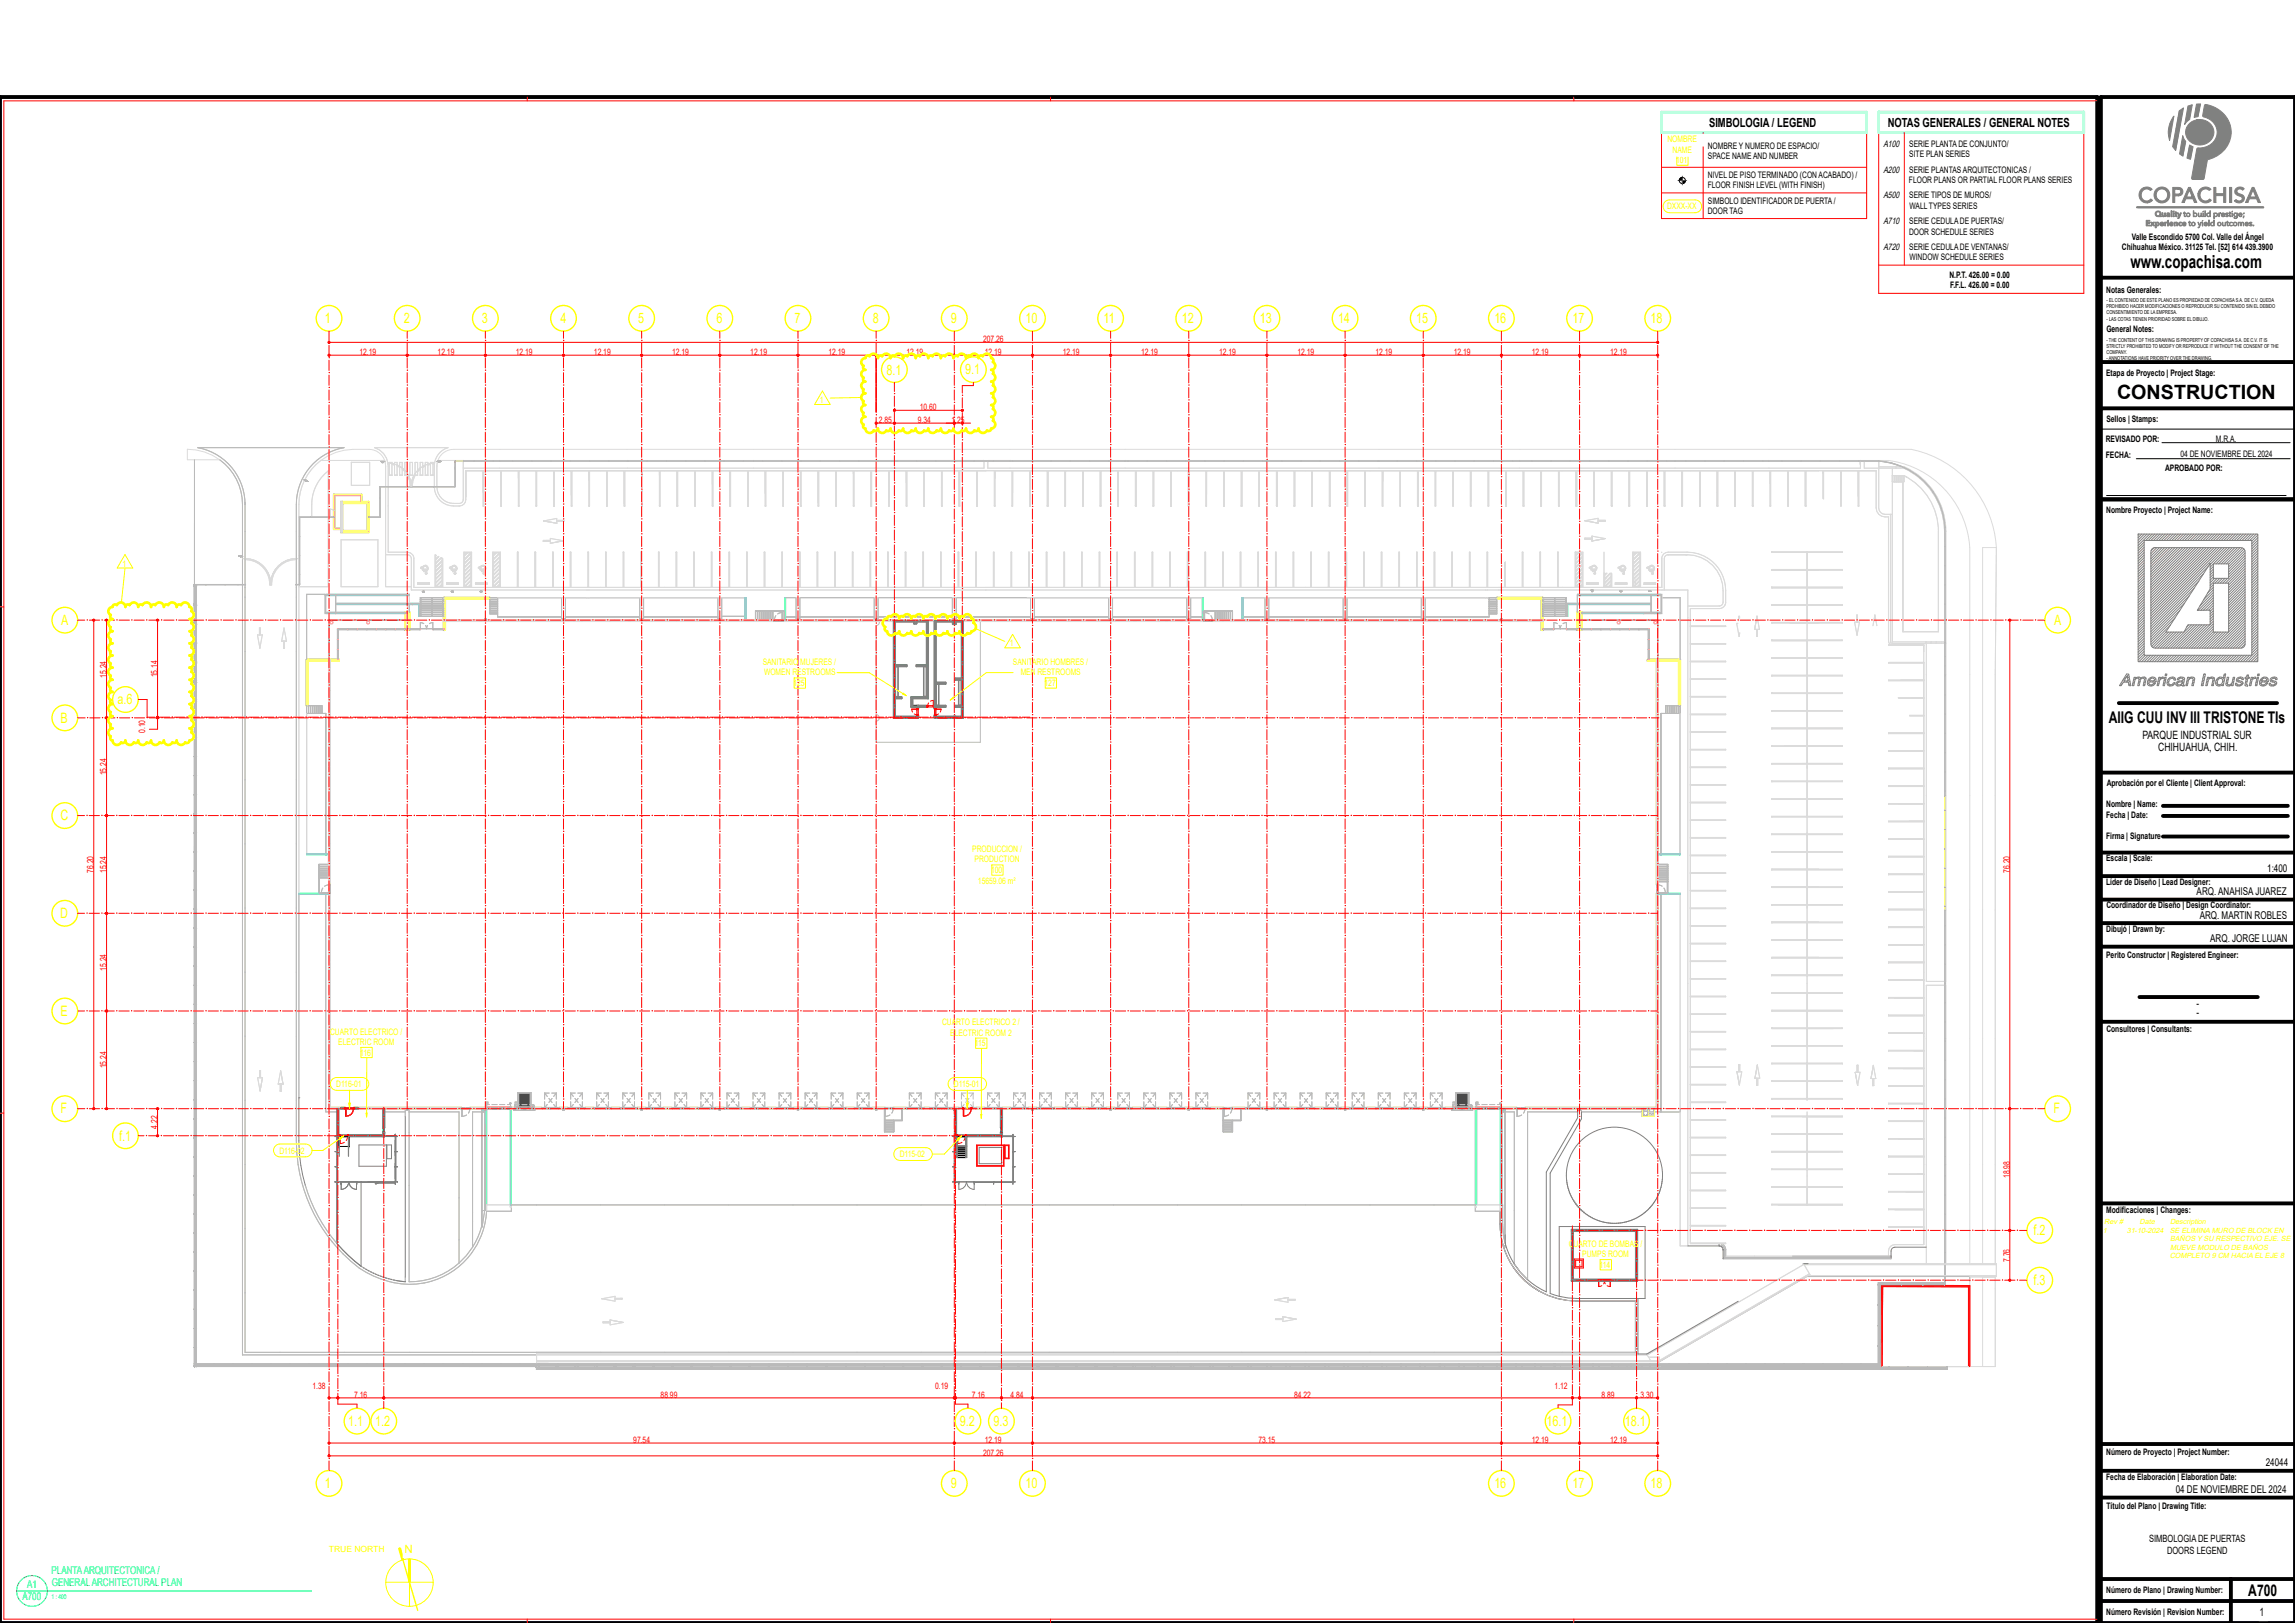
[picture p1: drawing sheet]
<svg xmlns="http://www.w3.org/2000/svg" width="297mm" height="210mm" viewBox="0 0 297 210" stroke-linecap="round" stroke-linejoin="round" font-family="sans-serif">
<defs><g id="words">
<text font-size="2.5" x="274" y="51.6">CONSTRUCTION</text>
<text font-size="2.3" x="275.7" y="34.7">www.copachisa.com</text>
<g font-size="2.1">
<text x="272.9" y="93.5">AIIG CUU INV III TRISTONE TIs</text>
<text x="291" y="206.5">A700</text>
</g>
<g font-size="1.9" fill="#ff0">
<text x="42.1" y="41.8">1</text>
<text x="52.3" y="41.8">2</text>
<text x="62.4" y="41.8">3</text>
<text x="72.5" y="41.8">4</text>
<text x="82.6" y="41.8">5</text>
<text x="92.7" y="41.8">6</text>
<text x="102.8" y="41.8">7</text>
<text x="112.9" y="41.8">8</text>
<text x="123.1" y="41.8">9</text>
<text x="132.7" y="41.8">10</text>
<text x="142.8" y="41.8">11</text>
<text x="152.9" y="41.8">12</text>
<text x="163" y="41.8">13</text>
<text x="173.2" y="41.8">14</text>
<text x="183.3" y="41.8">15</text>
<text x="193.4" y="41.8">16</text>
<text x="203.5" y="41.8">17</text>
<text x="213.6" y="41.8">18</text>
<text x="114.7" y="48.5">8.1</text>
<text x="124.9" y="48.4">9.1</text>
<text x="7.9" y="80.9">A</text>
<text x="265.8" y="80.9">A</text>
<text x="7.8" y="93.5">B</text>
<text x="15.2" y="91.1">a.6</text>
<text x="7.8" y="106.1">C</text>
<text x="7.8" y="118.8">D</text>
<text x="7.8" y="131.4">E</text>
<text x="7.8" y="144.1">F</text>
<text x="15.4" y="147.6">f.1</text>
<text x="265.7" y="144.1">F</text>
<text x="263.2" y="159.9">f.2</text>
<text x="263.2" y="166.3">f.3</text>
<text x="45" y="184.5">1.1</text>
<text x="48.6" y="184.5">1.2</text>
<text x="124.2" y="184.5">9.2</text>
<text x="128.6" y="184.5">9.3</text>
<text x="200.1" y="184.5">16.1</text>
<text x="210.3" y="184.5">18.1</text>
<text x="42.1" y="192.6">1</text>
<text x="123.1" y="192.6">9</text>
<text x="132.7" y="192.6">10</text>
<text x="193.4" y="192.6">16</text>
<text x="203.5" y="192.6">17</text>
<text x="213.6" y="192.6">18</text>
</g>
<g font-size="1.6">
<text x="221.2" y="16.4">SIMBOLOGIA / LEGEND</text>
<text x="244.3" y="16.5">NOTAS GENERALES / GENERAL NOTES</text>
</g>
<g font-size="1.5">
<text x="277.3" y="95.6">PARQUE INDUSTRIAL SUR</text>
<text x="279.3" y="97.2">CHIHUAHUA, CHIH.</text>
<text x="292.4" y="209.1">1</text>
</g>
<text font-size="1.5" fill="#ff0" x="52.3" y="200.9">N</text>
<g font-size="1.4">
<text x="293.4" y="112.8">1:400</text>
<text x="284.3" y="115.9">ARQ. ANAHISA JUAREZ</text>
<text x="284.7" y="118.9">ARQ. MARTIN ROBLES</text>
<text x="286" y="121.9">ARQ. JORGE LUJAN</text>
<text x="284.2" y="130.3">-</text>
<text x="284.2" y="131.5">-</text>
<text x="293.2" y="189.7">24044</text>
<text x="281.6" y="193.2">04 DE NOVIEMBRE DEL 2024</text>
</g>
<g font-size="1.4" fill="#0f0">
<text x="6.7" y="203.6">PLANTA ARQUITECTONICA /</text>
<text x="2.9" y="207.1">A700</text>
<text x="3.5" y="205.5">A1</text>
<text x="6.7" y="205.2">GENERAL ARCHITECTURAL PLAN</text>
</g>
<g font-size="1.3">
<text x="278.1" y="199.6">SIMBOLOGIA DE PUERTAS</text>
<text x="280.4" y="201">DOORS LEGEND</text>
</g>
<g font-size="1.2" fill="#ff0">
<text x="215.8" y="18.4">NOMBRE</text>
<text x="216.4" y="19.7">NAME</text>
<text x="216.9" y="21.1">101</text>
<text x="215.7" y="27.1">DXXX-XX</text>
<text x="106.1" y="52.2">1</text>
<text x="15.8" y="73.3">1</text>
<text x="130.7" y="83.6">1</text>
<text x="98.7" y="86.1">SANITARIO MUJERES /</text>
<text x="98.9" y="87.4">WOMEN RESTROOMS</text>
<text x="102.7" y="88.8">125</text>
<text x="131.1" y="86.1">SANITARIO HOMBRES /</text>
<text x="132.1" y="87.4">MEN RESTROOMS</text>
<text x="135.2" y="88.8">127</text>
<text x="125.8" y="110.3">PRODUCCION /</text>
<text x="126.1" y="111.6">PRODUCTION</text>
<text x="128.3" y="113">100</text>
<text x="126.6" y="114.4">15659.06 m²</text>
<text x="42.7" y="133.9">CUARTO ELECTRICO /</text>
<text x="43.8" y="135.2">ELECTRIC ROOM</text>
<text x="46.6" y="136.6">116</text>
<text x="121.9" y="132.7">CUARTO ELECTRICO 2 /</text>
<text x="123" y="134">ELECTRIC ROOM 2</text>
<text x="126.2" y="135.4">115</text>
<text x="43.5" y="140.6">D116-01</text>
<text x="123.5" y="140.6">D115-01</text>
<text x="36.2" y="149.3">D116-02</text>
<text x="116.4" y="149.7">D115-02</text>
<text x="203" y="161.3">CUARTO DE BOMBAS /</text>
<text x="204.8" y="162.7">PUMPS ROOM</text>
<text x="207" y="164">114</text>
</g>
<g font-size="1.2">
<text x="221" y="19.2">NOMBRE Y NUMERO DE ESPACIO/</text>
<text x="221" y="23">NIVEL DE PISO TERMINADO (CON ACABADO) /</text>
<text x="221" y="20.5">SPACE NAME AND NUMBER</text>
<text x="243.7" y="19.1">A100</text>
<text x="243.7" y="22.3">A200</text>
<text x="247" y="23.7">FLOOR PLANS OR PARTIAL FLOOR PLANS SERIES</text>
<text x="247.1" y="19.1">SERIE PLANTA DE CONJUNTO/</text>
<text x="247.1" y="20.4">SITE PLAN SERIES</text>
<text x="247.1" y="22.3">SERIE PLANTAS ARQUITECTONICAS /</text>
<text x="221" y="24.4">FLOOR FINISH LEVEL (WITH FINISH)</text>
<text x="221" y="27.7">DOOR TAG</text>
<text x="221" y="26.4">SIMBOLO IDENTIFICADOR DE PUERTA /</text>
<text x="243.7" y="25.7">A500</text>
<text x="243.7" y="29">A710</text>
<text x="247.1" y="25.7">SERIE TIPOS DE MUROS/</text>
<text x="247.1" y="29">SERIE CEDULA DE PUERTAS/</text>
<text x="247.1" y="27">WALL TYPES SERIES</text>
<text x="243.7" y="32.4">A720</text>
<text x="247" y="30.4">DOOR SCHEDULE SERIES</text>
<text x="247.1" y="32.4">SERIE CEDULA DE VENTANAS/</text>
<text x="247.1" y="33.7">WINDOW SCHEDULE SERIES</text>
<text x="252.3" y="35.9">N.P.T. 426.00 = 0.00</text>
<text x="274.6" y="32.4">Chihuahua México. 31125 Tel. [52] 614 439.3900</text>
<text x="275.9" y="31">Valle Escondido 5700 Col. Valle del Ángel</text>
<text x="252.4" y="37.3">F.F.L. 426.00 = 0.00</text>
<text x="272.6" y="37.9">Notas Generales:</text>
<text x="272.6" y="43">General Notes:</text>
<text x="272.6" y="48.6">Etapa de Proyecto | Project Stage:</text>
<text x="272.5" y="59.3">FECHA:</text>
<text x="272.5" y="57.2">REVISADO POR:</text>
<text x="272.6" y="54.6">Sellos | Stamps:</text>
<text x="282.2" y="59.1">04 DE NOVIEMBRE DEL 2024</text>
<text x="286.8" y="57.1">M.R.A.</text>
<text x="280.2" y="60.9">APROBADO POR:</text>
<text x="272.6" y="66.4">Nombre Proyecto | Project Name:</text>
<text x="272.6" y="101.7">Aprobación por el Cliente | Client Approval:</text>
<text x="272.6" y="104.4">Nombre | Name:</text>
<text x="272.6" y="105.8">Fecha | Date:</text>
<text x="272.6" y="108.5">Firma | Signature</text>
<text x="272.6" y="111.5">Escala | Scale:</text>
<text x="272.6" y="114.5">Líder de Diseño | Lead Designer:</text>
<text x="272.6" y="117.5">Coordinador de Diseño | Design Coordinator:</text>
<text x="272.6" y="123.9">Perito Constructor | Registered Engineer:</text>
<text x="272.6" y="120.6">Dibujó | Drawn by:</text>
<text x="272.6" y="133.6">Consultores | Consultants:</text>
<text x="272.6" y="156.9">Modificaciones | Changes:</text>
<text x="272.6" y="188.2">Número de Proyecto | Project Number:</text>
<text x="272.6" y="191.5">Fecha de Elaboración | Elaboration Date:</text>
<text x="272.6" y="195.3">Título del Plano | Drawing Title:</text>
<text x="272.6" y="206.1">Número de Plano | Drawing Number:</text>
<text x="272.6" y="209">Número Revisión | Revision Number:</text>
</g>
<g font-size="1.2" fill="#f00">
<text x="46.5" y="45.9">12.19</text>
<text x="56.6" y="45.9">12.19</text>
<text x="66.8" y="45.9">12.19</text>
<text x="76.9" y="45.9">12.19</text>
<text x="87" y="45.9">12.19</text>
<text x="97.1" y="45.9">12.19</text>
<text x="107.2" y="45.9">12.19</text>
<text x="117.3" y="45.9">12.19</text>
<text x="127.2" y="44.3">207.26</text>
<text x="127.4" y="45.9">12.19</text>
<text x="137.6" y="45.9">12.19</text>
<text x="147.7" y="45.9">12.19</text>
<text x="157.8" y="45.9">12.19</text>
<text x="167.9" y="45.9">12.19</text>
<text x="178" y="45.9">12.19</text>
<text x="188.1" y="45.9">12.19</text>
<text x="198.2" y="45.9">12.19</text>
<text x="208.4" y="45.9">12.19</text>
<text x="119" y="53.1">10.60</text>
<text x="113.7" y="54.7">2.85</text>
<text x="118.8" y="54.7">9.34</text>
<text x="123.1" y="54.7">1.25</text>
<text x="13.8" y="87.7" transform="rotate(-90 13.8 87.7)">15.24</text>
<text x="20.4" y="87.6" transform="rotate(-90 20.4 87.6)">15.14</text>
<text x="18.8" y="94.8" transform="rotate(-90 18.8 94.8)">0.10</text>
<text x="13.8" y="100.3" transform="rotate(-90 13.8 100.3)">15.24</text>
<text x="12.1" y="112.9" transform="rotate(-90 12.1 112.9)">76.20</text>
<text x="13.8" y="113" transform="rotate(-90 13.8 113)">15.24</text>
<text x="260.1" y="112.9" transform="rotate(-90 260.1 112.9)">76.20</text>
<text x="13.8" y="125.6" transform="rotate(-90 13.8 125.6)">15.24</text>
<text x="13.8" y="138.2" transform="rotate(-90 13.8 138.2)">15.24</text>
<text x="20.4" y="146" transform="rotate(-90 20.4 146)">4.22</text>
<text x="260.1" y="152.4" transform="rotate(-90 260.1 152.4)">18.98</text>
<text x="260.1" y="163.3" transform="rotate(-90 260.1 163.3)">7.76</text>
<text x="40.4" y="179.8">1.38</text>
<text x="121" y="179.8">0.19</text>
<text x="201.2" y="179.8">1.12</text>
<text x="45.8" y="180.9">7.16</text>
<text x="85.5" y="180.9">88.99</text>
<text x="125.8" y="180.9">7.16</text>
<text x="130.8" y="180.9">4.84</text>
<text x="167.5" y="180.9">84.22</text>
<text x="207.3" y="180.9">8.89</text>
<text x="212.3" y="180.9">3.30</text>
<text x="82" y="186.7">97.54</text>
<text x="127.2" y="188.4">207.26</text>
<text x="127.4" y="186.7">12.19</text>
<text x="162.9" y="186.7">73.15</text>
<text x="198.2" y="186.7">12.19</text>
<text x="208.4" y="186.7">12.19</text>
</g>
<text font-size="1.1" fill="#ff0" x="42.6" y="200.8">TRUE NORTH</text>
<g font-size=".9" fill="#ff0">
<text x="272.1" y="159.6">1</text>
<text x="272.3" y="158.3">Rev #</text>
<text x="275.2" y="159.6">31-10-2024</text>
<text x="276.9" y="158.3">Date</text>
<text x="280.8" y="159.6">SE ELIMINA MURO DE BLOCK EN</text>
<text x="280.8" y="158.3">Description</text>
<text x="280.8" y="161.7">MUEVE MODULO DE BAÑOS</text>
<text x="280.8" y="160.6">BAÑOS Y SU RESPECTIVO EJE. SE</text>
<text x="280.8" y="162.7">COMPLETO 9 CM HACIA EL EJE 8</text>
</g>
<text font-size=".8" fill="#0f0" x="6.7" y="207">1 : 400</text>
<g font-size=".7">
<text x="272.6" y="39.9">PROHIBIDO HACER MODIFICACIONES O REPRODUCIR SU CONTENIDO SIN EL DEBIDO</text>
<text x="272.6" y="40.7">CONSENTIMIENTO DE LA EMPRESA.</text>
<text x="272.6" y="39.1">- EL CONTENIDO DE ESTE PLANO ES PROPIEDAD DE COPACHISA S.A. DE C.V. QUEDA</text>
<text x="272.6" y="41.5">- LAS COTAS TIENEN PRIORIDAD SOBRE EL DIBUJO.</text>
<text x="272.6" y="45.8">COMPANY.</text>
<text x="272.6" y="45">STRICTLY PROHIBITED TO MODIFY OR REPRODUCE IT WITHOUT THE CONSENT OF THE</text>
<text x="272.6" y="44.2">- THE CONTENT OF THIS DRAWING IS PROPERTY OF COPACHISA S.A. DE C.V. IT IS</text>
<text x="272.6" y="46.6">- ANNOTATIONS HAVE PRIORITY OVER THE DRAWING.</text>
</g>
</g></defs>
<g fill="none" stroke="#bababa" stroke-width=".13">
<path d="M25.2 59.5v16.1M28.4 59.5a7.1 7.1 0 0 1 3 5.8v10.3M25.2 75.7h.1M31.4 75.7v99.6h38v.9M31.7 65v.3M31.7 65.3a7.5 7.5 0 0 0-6.1-7.4h18.9a7.5 7.5 0 0 0-6.2 7.4v10.3M31.7 65.3v10.3M31.7 75.7v99.3h179.9v-6.7M38.3 75.7v71.9a20.7 20.7 0 0 0 8.2 16.5 10.9 10.9 0 0 0 10.1 1.4 10 10 0 0 0 6.4-8.8h3.2v-.8h124.7v.8h3.2M42 76.9h-2.3v8.4M43.2 67.1h.1M43.2 68.1h.1"/>
<path d="M43.3 66.9l-.1 .2M43.3 67.4h.1M43.4 68.4l-.1 .1M43.4 77.1v1M43.4 78.2v1M44.6 65.1h.1M45.3 65.1h.1M45.9 64l-.1 .1M47.5 66.5l.1 .1M47.5 68.7h.1M47.6 64.9l.1 .1M47.6 64.9h.1"/>
<path d="M47.7 65.6h-.1M47.7 65h.1M53 78.2v1M54.4 79.7h3M54.4 77.8h3M54.4 77.6h3M54.4 79.5h3M54.4 79.3h3M54.4 79h3M54.4 78.8h3M54.4 78.5h3M54.4 78.3h3"/>
<path d="M57.4 77.3h-3v.8h3M57.5 78.9h-.1M57.5 79.1h.1M57.9 77.4l.1 .1M59.2 77.5h-.1M59.7 77.5h.1M60.2 77.3l-.1 .1M63.4 77.5v1.9h1M63.4 77.3h9.3v2.9M63.4 79.2h1M63.4 79h1M63.4 78.7h1"/>
<path d="M63.4 78.5h1M63.4 78.3h1M63.4 78h1M63.4 77.8h1M63.4 77.6h1M64.4 77.3v2.5h8.3M73.2 79.8h9.6M83.3 79.8h9.6M93.4 79.8h3M96.4 77.3h-3v2.9l-.1 .1M98 79v1.2M98.3 79v1.2"/>
<path d="M98.5 79v1.2M98.8 79v1.2M99 79v1.2M99.3 79v1.2M99.5 79v1.2M99.8 79v1.2M100 79v1.2M101.5 79.5v-.5h-3.7v1.2M101.7 79.8h1.3M101.7 77.3h1.3v2.9M103.5 79.8h9.6M113.6 79.8h9.6"/>
<path d="M123.7 79.8h9.7M133.9 79.8h9.6M144 79.8h9.6M154.1 79.8h1.5M155.6 77.3h-1.5v2.9M155.7 79.5v-.5h3.8v1.2M157.3 79v1.2M157.5 79v1.2M157.8 79v1.2M158 79v1.2M158.3 79v1.2M158.5 79v1.2"/>
<path d="M158.8 79v1.2M159 79v1.2M159.3 79v1.2M160.9 79.8h2.8M160.9 77.3h2.8v2.9M164.2 79.8h9.6M174.3 79.8h9.6M192.7 77.3v2.5h-8.3M192.7 79.2h1M192.7 79h1M192.7 78.7h1M192.7 78.5h1"/>
<path d="M192.7 78.3h1M192.7 78h1M192.7 77.8h1M192.7 77.6h1M193.7 77.5v1.9h-1M193.7 77.3h-9.3v2.9M198.1 77.4h-.2M199.5 77.3l-.1 .1M199.7 79.9l-.1 .1M199.7 79.7h3M199.7 77.3h3v.8h-3M199.7 77.8h3"/>
<path d="M199.7 77.6h3M199.7 79.5h3M199.7 79.3h3M199.7 79h3M199.7 78.8h3M199.7 78.3h3M199.7 78.5h3M204.1 77.1v1M204.1 78.2v1M212.8 79.4h1.3M213.7 77.1v1M213.7 78.2v1"/>
<path d="M215.1 77.3h2.3v8M39.7 92.3h2.5v18.2M39.7 91.3v19.2h2.9M39.7 86.8h.1M39.7 90.9v.1M39.8 90.6v.1M39.8 86.4h.1M39.8 86.6l-.1 .1M39.8 86.6h.1M39.8 91.3h1.9v1M39.9 91.3v1M40.2 91.3v1"/>
<path d="M40.2 85.4l.1 .1M40.4 91.3v1M40.7 91.3v1M40.9 91.3v1M41 85.5h.1M41.2 91.3v1M41.4 91.3v1M42 85.5h.1M42.6 89.5h.1M42.6 94.1v.3M42.6 94.3l.1 .1M42.6 99.6l.1 .1"/>
<path d="M42.6 95.3l.1 .1M42.6 91l.1 .1M42.6 86.8h.1M42.6 88.6h.1M42.7 87.5l-.1 .1M42.7 89.3l-.1 .2M42.7 86.4h-.1M42.7 90.6h-.1M42.7 89.3l-.1 .1M42.7 94.2l-.1 .1M43.2 85.5h.1M43.7 81.5v1.2"/>
<path d="M43.7 82.8v1.2M43.7 84.1v1.2M43.8 81.3h1.2M43.8 82.8v1.2M43.8 84.1v1.2M45 81.5h-1.2v1.2M45 81.3h1.2M45 81.5h1.2M46.3 81.3h1.1M46.3 81.5h1.1M47.5 81.3h1.2M47.5 81.5h1.2"/>
<path d="M48.7 81.3h1.2M48.7 81.5h1.2M50 81.3h1.1M50 81.5h1.1M51.2 81.3h1.2M51.2 81.5h1.2M52.4 80.2h-9.8v5.1M52.5 81.3h.4M53 81.3h1.3M53 81.5h1.3M54.4 81.3h1.6M54.8 80.7l-.4-.1v.8"/>
<path d="M55.1 80.9l.1 .5 .1-.5M55.6 80.7l.4-.1v.8M56.1 81.3h1.3M56.1 81.5h1.3M62.2 80.4h.1M63.5 80.2h.1M63.6 80.3v.1M65 80.3l-.1 .1M72.4 80.2l.1 .1M73.2 80.2v-2.9h9.6v2.9M74.2 80.3h.1M75.2 80.3l.1 .1"/>
<path d="M79 80.3v.1M79.5 80.2h.1M81.5 80.2l-.1 .2M81.5 80.2v.2M82.5 80.2v.1M83.3 80.2v-2.9h9.6v2.9M83.7 80.3h-.1M84.2 80.3h.1M84.3 80.4h.1M87.6 80.3h-.1M89.2 80.2v.1M96.2 80.2l-.1 .1"/>
<path d="M97.2 80.2h.3M100.2 80.4h1.1M100.2 80.2h1.1M101.7 80.2v.1M103.5 80.2v-2.9h9.6v2.9M105.5 80.3h.1M106.6 80.3v.1M106.6 80.3l-.1 .1M109.9 80.4l.1-.2 .1 .2M111.6 80.3h-.1M111.7 80.3v.1M113.6 80.2v-2.9h9.6v2.9"/>
<path d="M120.3 80.3h-.1M120.5 80.3h-.1M122 80.2v.1l.2 .1M122.3 80.2v.2M123.7 80.2v-2.9h9.7v2.9M123.9 80.2h.1M124.5 80.2l.1 .1M126.3 80.3l.1 .1M128.7 80.4h.1M128.9 80.2l-.1 .1M130.2 80.2l-.1 .1M133.9 80.2v-2.9h9.6v2.9"/>
<path d="M138.3 80.3v.1M138.5 80.4l.1-.2v.2M138.7 80.3l-.1 .1M144 80.2v-2.9h9.6v2.9M144.4 80.3v.1M146.8 80.2l-.1 .2M147 80.2v.2M149.9 80.3l.1 .1M151.1 80.3l-.1 .1M151.1 80.3l-.2 .1M153 80.3l-.1 .1M154.7 80.2h.1"/>
<path d="M154.7 80.2l.1 .1M155.8 80.4h1.1M155.8 80.2h1.1M157.3 80.3h-.1M158.3 80.4h.1M161.6 80.2l-.1 .1M163.9 80.2v.1M164.2 80.2v-2.9h9.6v2.9M164.8 80.2l.1 .1M166.6 80.3h.1M167 80.4l.1-.2 .1 .2M167.1 80.3h-.2"/>
<path d="M171.6 80.2l-.1 .2M171.7 80.2v.2M173.1 80.4l.2-.1v.1M174.3 80.2v-2.9h9.6v2.9M175.5 80.2l.1 .1M177.1 80.3l-.1 .1M180.2 80.2l.1 .1M185.3 80.3h-.1M185.7 80.3l-.1 .1M194.2 80.3h-.2M195.5 80.3v.1M195.5 80.3l-.2 .1"/>
<path d="M195.7 80.2v.2M195.7 80.2l-.1 .2M196.3 80.4l.1-.2 .1 .2M199.6 80.8h-.1M199.7 81.3h1.3M199.7 81.5h1.3M201.1 81.3h1.6M201.5 80.7l-.4-.1v.8M201.8 80.9l.1 .5 .1-.5M202.3 80.7l.4-.1v.8M202.8 81.3h1.3M202.8 81.5h1.3"/>
<path d="M204.2 81.3h.4M204.7 80.2h9.8v5.1M204.7 81.3h1.2M204.7 81.5h1.2M206 81.3h1.2M206 81.5h1.2M207.2 81.3h1.2M207.2 81.5h1.2M208.4 81.3h1.2M208.4 81.5h1.2M209.7 81.3h1.1M209.7 81.5h1.1"/>
<path d="M210.9 81.3h1.2M210.9 81.5h1.2M212.1 81.3h1.2M212.1 81.5h1.2v1.2M213.3 82.8v1.2M213.3 84.1v1.2M213.4 81.5v1.2M213.4 82.8v1.2M213.4 84.1v1.2M214.4 92.1h.1M214.4 90v.1M214.4 92h.1"/>
<path d="M214.5 94.6h-.1M214.5 91.8v.2M214.5 90.9h-.1M214.5 91.9l-.1 .1M214.5 93.4h-.1M214.5 89.8h-.1M214.5 87.6h.1M214.5 88.7h.1M214.6 85.3v.1M215.8 91.3v1M216 85.3v.1M216 91.3v1"/>
<path d="M216.3 91.3v1M216.5 91.3v1M216.7 91.3v1M217 91.3v1M217.2 91.3v1M217.3 91.3h-1.7v1M217.3 91.2h.1M217.4 85.9h.1M217.4 92.3h-2.5v18.2M217.4 91.3v19.2h-2.9M38.7 115.7v26.3M41.3 113.6h1.3"/>
<path d="M41.3 113.3h1.2M41.3 113.1h1.2M41.3 112.8h1.2M41.3 112.6h1.2M41.3 112.3h1.2M41.3 112.1h1.2M42.5 111.8h-1.2v3.8M42.6 115.7h-.4v28.2h1.4M42.6 114.5v1M42.6 114.4v.1zM42.6 109.2l.1-.1-.1 .2M42.6 108.1v.1"/>
<path d="M42.6 112.4v.1M42.6 116.7h.1M42.6 101.8l.1 .2h-.1M42.6 103.9h.1M42.6 103h.1M42.7 116.9v.1M42.7 119.7h-.1M42.7 118.5h-.1M42.7 114.5v1M214.4 114.5v1M214.4 104.5h.1M214.4 104.4v.1"/>
<path d="M214.4 103.3h.1M214.4 113.5h.1M214.4 113.2l.1 .3M214.5 111.3v.1M214.5 117.2v.1M214.5 108h-.1M214.5 117.3h.1M214.5 111.3h.1M214.5 117.7h.1M214.5 115.7h.4v28.2M214.5 114.5v1M214.5 114.1h1.3"/>
<path d="M214.5 115.6h.2M214.6 114.1v-2.3h1.2v3.8M214.6 113.6h1.2M214.6 113.3h1.2M214.6 113.1h1.2M214.6 112.8h1.2M214.6 112.6h1.2M214.6 112.3h1.2M214.6 112.1h1.2M214.6 113.8h1.2M42.6 129.5h.1M42.6 136.1v.1"/>
<path d="M42.6 124.3v.3M42.6 124.6h.1M42.6 124.1h.1M42.6 124.4h.1M42.6 121h.1M42.6 125.3h.1M42.6 135.5h.1M42.6 138.3l.1 .1M42.6 134.4v.1M42.7 133.3l-.1 .1M42.7 131.1h.1M42.7 132.2h-.1"/>
<path d="M42.7 133h-.1M214.4 136.5h.1M214.4 124.7h.1M214.4 138.6l.1 .1M214.4 123.8h.1M214.5 137.1h-.1M214.5 138.9h-.1M214.5 122.5l-.1 .1M214.5 137.8h-.1M214.5 135.6h.1M214.5 136.7h.1M214.5 131h.1"/>
<path d="M214.5 126.2l-.1 .1 .1 .1M39.5 153.3a20.4 20.4 0 0 0 4.1 7.6M43.8 143.4v.1M44.7 143.3h1.1M47.1 143.3l.1 .1M48.9 143.4h.1M49.8 143.9h2.6M50.9 143.3l-.1 .1M52.4 143.5v1M52.9 143.5v22.3a9.6 9.6 0 0 0 6.5-2.4M52.9 143.9h6.5v19.5M53.2 143.4h.2v.1"/>
<path d="M53.2 143.4v.1M55.4 143.4v.1M59.7 143.3l-.1 .1h.2M59.8 143.3h1M59.8 143.5h1M62.2 143.4h.1M62.3 158.8a9.6 9.6 0 0 1-1.1 2.6M62.3 143.9h-1.1v17.5M62.8 143.3h.1M62.9 143.3h-.1M62.9 143.3h.1M62.9 143.2h.1"/>
<path d="M62.9 142.9h.2v-.3h-.2v.6M62.9 142.9h.4M63 143.2l-.1 .1M63 143.3h3M63 143.5h3M63.7 142.9h.6M64.7 142.9h.6M65.7 142.9h.4v.3M66 143.2h.1M66.1 143.3h.1M66.1 143.3l-.1-.1 .1 .1M66.1 143.2h.1"/>
<path d="M66.4 143.5h.1M66.4 143.4v.1M66.7 143.3h.3v-1.9h1.7v1.9h.3M69.3 143.3l.1 .1M79.1 143.4h.1M83.6 143.3l-.1 .1M89.2 143.4h.1M92.8 143.4h-.1M114.5 143.5v2.9M114.5 145.2h1.1M114.5 145.4h1.1M114.5 145.7h1.1"/>
<path d="M114.5 145.9h1.1M114.5 146.2h1.1M114.5 143.3h1.1M114.5 143.4h1.1M114.5 143.5h1.1M115.6 144.9v1.5M116.3 143.3l-.1 .1M116.7 143.5v1.4h-2.2M116.7 143.4h.2M116.8 143.5v1.5h-1.1v1.4h-1.2v-2.9M116.8 143.3l-.1 .1M116.9 143.3v.1"/>
<path d="M119.9 143.5h.1M120 143.5h.1M120 143.3l-.2 .1 .1 .1M120 143.3v.2M120 143.3h.1M130.1 143.4v.1M139.9 143.5h.1M140 143.3l-.1 .2M140.2 143.3v.2M140.2 143.5h.1M140.3 143.5h.1M140.3 143.4v.1"/>
<path d="M144 143.3l.1 .1M157.5 143.3v.1M157.9 143.3h.1M158.3 145.2h1.2M158.3 145.4h1.2M158.3 145.7h1.2M158.3 145.9h1.2M158.3 146.2h1.2M158.3 143.5v2.9M158.4 143.3h1M158.4 143.4h1M158.4 143.5h1"/>
<path d="M159.5 144.9v1.5M160.4 143.4l.1 .1M160.5 143.5v1.4h-2.2M160.6 143.5v1.5h-1.1v1.4h-1.2v-2.9M164.2 143.4l.1 .1M164.4 143.3l-.2 .1M164.5 143.3l-.1 .2M173.8 143.4h.2M173.9 143.3l-.1 .1M174 143.3v.1M188.1 143.3h.3v-1.9h1.7v1.9h.3M191 143.3h.1"/>
<path d="M191 143.2h.1M191 142.9h.3v-.3h-.3v.6M191 142.9h.5M191.1 143.2h.1M191.1 143.2l-.1 .1M191.1 143.3h3M191.1 143.5h3M191.8 142.9h.6M192.8 142.9h.6M193.8 142.9h.4v.3M194.1 143.2h.1M194.2 143.3h.1"/>
<path d="M194.2 143.3l-.1-.1 .1 .1M194.2 143.2h.1M194.3 143.3h.1M194.8 143.3h-.1M194.8 143.9h1.2v19.7M196.3 143.3h1.1M196.3 143.5h1.1M202.4 143.4h.2M202.5 143.3l-.1 .1M202.6 143.3v.1M204.2 143.5v.4h-6.5v21.7M204.7 143.5v.4h7.8"/>
<path d="M204.8 143.4v.1M204.9 143.4l.1 .1M205 143.4v.1M205.7 143.4v.1M208.7 143.4l.1 .1M208.8 143.3l-.1 .1M208.9 143.3l-.1 .2M211.8 143.3v.1M213 143.4h-.1M213.5 143.4h.1M214.3 143.4l-.1 .1M214.4 143.4l-.1 .1"/>
<path d="M214.4 143.4v.1M214.4 141.3h.1M214.4 140h.1M214.5 141.1l-.1 .1M214.5 141.2v.1M217.4 143.4v.5h-4.1M25.4 176.8h44M46.7 163.8a12 12 0 0 0 5.7 2v-.6M61.2 161.4l-.8 1.1-1 .9M214.6 176.8h28.4M222.5 160.9v.3M222.5 161h.1"/>
<path d="M222.5 161v.1M222.5 161.2l.2 .1M222.5 161.2h.1M222.5 161.1h.1M222.6 161.2h.1M222.7 161.3h.1M222.8 161.1l.3 .3 .1 .3M222.8 161.3h.1M222.8 161h.1M222.9 160.9l-.1 .1M222.9 161.4h.1M223 161.7h.2"/>
<path d="M223 161.7h.1M223 162.9h21.7M223 161.1h.1M223.1 161.1h.1M223.1 161.2h.1M223.2 161.7h-.1M223.2 162.7h21.5M223.2 161.7v1M223.2 162.7l-.1 .1M223.2 161.7h.1M223.2 161.3h.1M223.2 162.6v.1"/>
<path d="M223.2 161.3v.1M223.3 161.4v.1M223.3 161.5h.1M223.3 161.6h.1M223.3 161.7v.8M223.3 161.7h-.1M223.3 161.7h.1M232 162.5h12.7v.4M243.4 176.8h-.1M244.7 162.9h.1M251.7 165.2h-17.9l-19.2 11.1M251.7 165.2h3.2v.6"/>
</g>
<g fill="none" stroke="#dcdcdc" stroke-width=".15">
<path d="M44.1 68.4h-.8v-4.3h3.4v.8h-2.6v4h3.6v-4h-.9v-.9h-3.6v4.5h.9M44.3 64.9v4M44.3 65.1h3.2v3.6h-3.2M52.4 79.2h.6v2.3h-.6zM52.5 79.3h.4v2.1h-.4zM57.4 77.5h6v-.2h-6v4.2h.2v-1.1M57.6 77.5v2.7M199.5 77.5v2.7M199.7 77.5h-6v-.2h6v4.2h-.2v-1.1M204.1 79.2h.6v2.3h-.6zM204.2 79.3h.4v2.1h-.4zM39.8 85.3v6h-.1v-6h4.2v.2h-1.2"/>
<path d="M39.8 85.5h2.8M42.6 85.3v29.2h.1v-29.2M42.6 92.9h.1M42.6 99.2h.1M42.6 86.6h.1M42.6 86.5l.1 .1M42.7 92.9h.1M42.7 99.2h.1M57.4 80.2h5.4M57.7 80.2h.1M57.7 80.4h.1M57.7 80.3v.1"/>
<path d="M57.8 80.2l-.1 .1M57.8 80.3v.1M57.8 80.2h.1M57.8 80.4h.1M62.8 80.2v.1M62.8 80.2h10.1M62.8 80.2v.2M67.8 80.2h.1M67.8 80.4h.1M67.8 80.3v.1M72.9 80.2h.1M72.9 80.4h.1"/>
<path d="M72.9 80.2v.1M72.9 80.2h10.1l.1 .1M72.9 80.3v.1M78 80.2v.2M78 80.3v.1M78 80.2v.1M78 80.2h.1M78 80.4h.1M83.1 80.2h10l.1 .1M83.1 80.2l-.1 .1M83.1 80.2v.2M88.1 80.2h.1"/>
<path d="M88.1 80.4h.1M88.1 80.3h.1M88.1 80.3v.1M93.2 80.2h7v.2h-42.8M93.2 80.2l-.1 .1M93.2 80.2h.1M93.2 80.4h.1M98.2 80.3h.1M103.2 80.2h.1M103.2 80.4h.1M103.2 80.2h-1.9v.2h54.5v-.2h-1.9M103.3 80.2h10.1v.1"/>
<path d="M103.3 80.2l-.1 .1M103.3 80.2l-.1 .2M108.3 80.2v.1M108.3 80.2h.1M108.3 80.4h.1M113.4 80.2h10.1v.2M113.4 80.2v.1M118.4 80.2h.1M118.4 80.4h.1M118.4 80.2v.1M118.5 80.2l-.1 .1M118.5 80.3l-.1 .1"/>
<path d="M118.5 80.2v.2M123.5 80.3v.1M123.5 80.2h10.1M123.5 80.2v.1M123.5 80.2h.1M123.5 80.4h.1M128.5 80.2l.1 .1M128.5 80.3l.1 .1M133.6 80.2h.1M133.6 80.4h.1M133.6 80.2v.1M133.6 80.2h10.1"/>
<path d="M133.6 80.2v.2M138.7 80.2v.1M138.7 80.2h.1M138.7 80.4h.1M143.7 80.2v.1M143.7 80.2h10.1M148.8 80.2h.1M148.8 80.4h.1M148.8 80.3v.1M153.8 80.2l.1 .1M153.8 80.2h.1M153.9 80.2h.1"/>
<path d="M153.9 80.4h.1M158.9 80.2v.1M158.9 80.3h.1M163.9 80.2h.1M163.9 80.4h.1M163.9 80.2h-7v.2h42.8M163.9 80.2v.1M164 80.2h10.1M164 80.2v.1M164 80.3l-.1 .1M164 80.2v.2M169 80.2h.1"/>
<path d="M169 80.4h.1M169 80.3v.1M169 80.2v.1M174.1 80.2v.1M174.1 80.2h.1M174.1 80.2h10.1M174.1 80.4h.1M179.1 80.3h.1M184.2 80.2h.1M184.2 80.4h.1M184.2 80.3h.1M184.2 80.2h10.1v.1"/>
<path d="M184.2 80.2v.1M184.2 80.3v.1M189.2 80.3v.1M189.3 80.2l-.1 .2M189.3 80.3l-.1 .1M189.3 80.2h.1M189.3 80.4h.1M194.3 80.2v.1M194.3 80.2v.2M199.3 80.2h.1M199.3 80.4h.1M199.4 80.2l-.1 .1"/>
<path d="M199.4 80.3l-.1 .1M199.4 80.2v.1M199.4 80.2v.2M199.7 80.2h-5.4M214.4 85.3v29.2h.1v-29.2M214.4 99.2h.1M214.4 92.9h.1M214.4 86.5l.1 .1M214.4 86.6h.1M214.5 92.9h.1M214.5 99.2h.1M214.5 85.5h2.8"/>
<path d="M217.3 85.3v6h.1v-6h-4.2v.2h1.2M42.6 118.2h.1M42.6 111.8h.1M42.6 105.5h.1M42.6 111.9h.1M42.6 111.8v.1M42.7 105.5h.1M42.7 111.9h.1M42.7 111.8h.1M214.4 105.5h.1M214.4 111.9h.1M214.4 118.2h.1"/>
<path d="M214.5 111.9h.1M214.5 111.8h.1M214.5 105.5h.1M214.5 111.8l-.1 .1M42.6 137.2h.1M42.6 130.8h.1M42.6 137.1h.1M42.6 124.5h.1M42.6 137.1v.1M42.7 124.5h-.1M42.7 130.8h.1M42.7 137.1h.1"/>
<path d="M42.7 124.5h.1M42.7 137.1v.1M42.7 130.8h-.1M214.4 124.5h.1M214.4 130.8h.1M214.4 137.1h.1M214.4 137.1l.1 .1M214.5 124.5h.1M214.5 137.1v.1M214.5 130.8h.1M214.5 137.1h.1M42.7 143.5v-28h-.1v28h2.1"/>
<path d="M42.7 143.4v.1M44.7 143.3l-2 .1M44.7 143.3h.1M44.7 143.5h.1M47.6 143.4l.1 .1-.1-.1M52.7 143.3h.1M52.7 143.5h.1M52.7 143.5h-6.9v-.2h14v.2h-7.1M52.7 143.4v.1M52.7 143.3v.1M52.7 143.3v.2M57.7 143.3h.1"/>
<path d="M57.7 143.5h.1M57.7 143.4h.1M57.8 143.3l-.1 .1M57.8 143.4l-.1 .1M57.8 143.3h.1M57.8 143.5h.1M60.8 143.3h2.2v.2h-2.2zM62.8 143.4v.1M66 143.3h.7v.2h-.7zM66.2 143.4v.1M66.2 143.3v.2M69.5 143.3h.1"/>
<path d="M69.5 143.5h.1M69.5 143.4v.1M70.1 143.3h-1.1v.2h1.1M72.4 143.3h1.1M72.9 143.3h.1M72.9 143.5h.1M72.9 143.5h-.5M72.9 143.4v.1M72.9 143.3v.1M72.9 143.5h.6M75.7 143.3h1.1M75.7 143.5h1.1"/>
<path d="M76.3 143.3v.2M76.3 143.4v.1M76.3 143.3v.1M76.3 143.3h.1M76.3 143.5h.1M79.1 143.3h1.1M79.1 143.5h1.1M79.6 143.3l.1 .2-.1-.1M82.5 143.3h1.1M83 143.5h-.5M83 143.4v.1M83 143.4l.1 .1"/>
<path d="M83.1 143.5h.5M83.1 143.4l-.1 .1M85.9 143.3h1.1M85.9 143.5h1.1M86.4 143.3h.1M86.4 143.5h.1M86.4 143.4v.1M86.4 143.3v.1M86.4 143.3v.2M89.2 143.3h1.1M89.2 143.5h1.1M89.8 143.3h.1"/>
<path d="M89.8 143.5h.1M89.8 143.4h.1M89.8 143.4v.1M89.8 143.3v.1M92.6 143.3h1.1M93.1 143.5h-.5M93.2 143.5h.5M93.2 143.3l-.1 .2M93.2 143.4l-.1 .1M93.2 143.3h.1M93.2 143.5h.1M96 143.3h1.1"/>
<path d="M96 143.5h1.1M96.5 143.4v.1M99.3 143.3h1.1M99.3 143.5h1.1M99.9 143.3h.1M99.9 143.5h.1M99.9 143.4v.1M102.7 143.3h1.1M103.2 143.3h.1M103.2 143.5h.1M103.2 143.5h-.5M103.2 143.4l.1 .1"/>
<path d="M103.3 143.5h.5M103.3 143.4l-.1 .1M106.1 143.3h1.1M106.1 143.5h1.1M106.7 143.3v.1M106.7 143.3h.1M106.7 143.5h.1M109.5 143.3h1.1M109.5 143.5h1.1M110 143.3v.2M110 143.4v.1M110 143.3v.1"/>
<path d="M110 143.3h.1M110 143.5h.1M112.8 143.3h1.7v.2h-1.1M113.4 143.3v.2M113.4 143.5h-.6M113.4 143.4v.1M116.7 143.3h.1M116.7 143.5h.1M116.7 143.3v.1M116.8 143.3v.1M116.8 143.3l-.1 .2M117.3 143.3h-1.7v.2h1.7"/>
<path d="M119.6 143.3h.7M119.6 143.5h.7M120.1 143.3h.1M120.1 143.5h.1M120.1 143.4v.1M120.1 143.3v.1M123.3 143.3h.7M123.5 143.3v.2M123.5 143.5h-.2M123.5 143.4v.1M123.5 143.5h.5M123.5 143.3v.1"/>
<path d="M123.5 143.3h.1M123.5 143.5h.1M126.3 143.3h1.1M126.3 143.5h1.1M126.8 143.4l.1 .1v-.1M129.7 143.3h1.1M129.7 143.5h1.1M130.2 143.4v.1M130.2 143.4l.1 .1M130.3 143.4l-.1 .1M133.1 143.3h1.1M133.6 143.3h.1"/>
<path d="M133.6 143.5h.1M133.6 143.5h-.5M133.6 143.4v.1M133.6 143.5h.6M136.4 143.3h1.1M136.4 143.5h1.1M137 143.3h.1M137 143.5h.1M137 143.4h.1M137 143.3v.1M137 143.4v.1M139.8 143.3h1.1"/>
<path d="M139.8 143.5h1.1M140.4 143.3v.1M140.4 143.3h.1M140.4 143.5h.1M143.2 143.3h1.1M143.7 143.3v.2M143.7 143.5h-.5M143.7 143.4v.1M143.7 143.5h.6M146.5 143.3h1.1M146.5 143.5h1.1M147.1 143.3v.2v-.1"/>
<path d="M149.9 143.3h1.1M149.9 143.5h1.1M150.5 143.3h.1M150.5 143.5h.1M150.5 143.3v.1M150.5 143.3v.2M153.3 143.3h1.1M153.8 143.5h-.5M153.8 143.4v.1M153.9 143.5h.5M153.9 143.3l-.1 .2M153.9 143.4l-.1 .1"/>
<path d="M153.9 143.3h.1M153.9 143.5h.1M156.7 143.3h1.7v.2h-1.7M157.2 143.3v.2M157.2 143.4v.1M157.2 143.3v.1M157.2 143.3h.1M157.2 143.5h.1M160.6 143.3v.2v-.1M161.1 143.3h-1.7v.2h1.7M163.4 143.3h1.1M163.9 143.3h.1"/>
<path d="M163.9 143.5h.1M163.9 143.5h-.5M163.9 143.4v.1M163.9 143.3v.1M164 143.5h.5M164 143.3v.1M164 143.4v.1M164 143.3v.2M166.8 143.3h1.1M166.8 143.5h1.1M167.3 143.3h.1M167.3 143.5h.1"/>
<path d="M167.3 143.4v.1M170.1 143.3h1.1M170.1 143.5h1.1M170.7 143.3v.1M170.7 143.3h.1M170.7 143.5h.1M173.5 143.3h1.1M174.1 143.5h-.6M174.1 143.5h.5M174.1 143.3v.2M174.1 143.4v.1M174.1 143.3h.1"/>
<path d="M174.1 143.5h.1M176.9 143.3h1.1M176.9 143.5h1.1M177.4 143.4v.1M177.4 143.4l.1 .1M177.5 143.4l-.1 .1M180.3 143.3h1.1M180.3 143.5h1.1M180.8 143.3h.1M180.8 143.5h.1M180.8 143.4v.1M183.6 143.3h1.1"/>
<path d="M184.2 143.3h.1M184.2 143.5h.1M184.2 143.5h-.6M184.2 143.3v.1M184.2 143.5h.5M184.2 143.4v.1M187 143.3h1.1v.2h-1.1M187.6 143.4l-.1 .1M187.6 143.3l-.1 .2M187.6 143.4v.1M187.6 143.3h.1M187.6 143.5h.1"/>
<path d="M190.4 143.3h.7v.2h-.7zM190.9 143.4v.1M190.9 143.3h.1M190.9 143.5h.1M194.1 143.3h2.2v.2h-2.2zM194.3 143.3v.2v-.1M199.3 143.3h.1M199.3 143.5h.1M199.4 143.4l-.1 .1M199.4 143.3l-.1 .1M199.4 143.3v.1M199.4 143.4v.1"/>
<path d="M199.4 143.3v.2M204.4 143.3v.2M204.4 143.5h10.1v-28h-.1v28M204.4 143.3v.1M204.4 143.4v.1M204.4 143.3h.1M204.4 143.5h.1M209.5 143.4v.1M214.4 143.4l-17-.1v.2h7M214.4 143.4v.1"/>
</g>
<g fill="none" stroke="#dddd6e" stroke-width=".25">
<path d="M44.1 64.9h3.6v4h-3.6zM44.1 68.4h.1M44.3 64.9h.1M44.3 65.1h3.2v3.6h-3.2zM44.3 68.9h.1M46.7 64.9h.1M46.8 64.9v-.9h-3.6v4.5h.9M47.5 68.9h.1M47.7 65.1h.1M52.4 79.2h.6v2.3h-.6zM57.4 77.5h6v-.2h-6v2.9h42.8v.2h-42.8v1.1h.2v-1.1M57.6 77.5v2.7"/>
<path d="M199.5 77.5v2.7M199.7 77.5h-6v-.2h6v2.9h-42.8v.2h42.8v1.1h-.2v-1.1M204.1 79.2h.6v2.3h-.6zM204.7 79.2v2.3M39.8 85.3v6h-.1v-6h2.9v29.2h.1v-29.2h1.2v.2h-1.2M39.8 85.5h2.8M100.2 80.3h.1M101.3 80.3h.1M101.3 80.2h54.5v.2h-54.5zM155.8 80.3h.1M156.9 80.3h.1M214.5 85.5h2.8"/>
<path d="M217.3 85.3v6h.1v-6h-2.9v29.2h-.1v-29.2h-1.2v.2h1.2M42.6 114.5h.1M42.6 115.5h.1M214.5 114.5h.1M214.5 115.5h.1M42.7 143.3h2v.2h-2v-28h-.1v28M44.7 143.4h.1M45.8 143.4h.1M45.8 143.3h14v.2h-14zM59.8 143.4h.1M60.8 143.4h.1M60.8 143.3h2.2v.2h-2.2z"/>
<path d="M66 143.3h.7v.2h-.7zM70.1 143.3h-1.1v.2h1.1M72.4 143.5h1.1M72.4 143.3h1.1M75.7 143.5h1.1M75.7 143.3h1.1M79.1 143.5h1.1M79.1 143.3h1.1M82.5 143.5h1.1M82.5 143.3h1.1M85.9 143.5h1.1M85.9 143.3h1.1"/>
<path d="M89.2 143.5h1.1M89.2 143.3h1.1M92.6 143.5h1.1M92.6 143.3h1.1M96 143.5h1.1M96 143.3h1.1M99.3 143.5h1.1M99.3 143.3h1.1M102.7 143.5h1.1M102.7 143.3h1.1M106.1 143.5h1.1M106.1 143.3h1.1"/>
<path d="M109.5 143.5h1.1M109.5 143.3h1.1M112.8 143.3h1.7v.2h-1.7M114.5 143.4h.1M115.6 143.4h.1M117.3 143.3h-1.7v.2h1.7M119.6 143.5h.7M119.6 143.3h.7M123.3 143.5h.7M123.3 143.3h.7M126.3 143.5h1.1M126.3 143.3h1.1"/>
<path d="M129.7 143.5h1.1M129.7 143.3h1.1M133.1 143.5h1.1M133.1 143.3h1.1M136.4 143.5h1.1M136.4 143.3h1.1M139.8 143.5h1.1M139.8 143.3h1.1M143.2 143.5h1.1M143.2 143.3h1.1M146.5 143.5h1.1M146.5 143.3h1.1"/>
<path d="M149.9 143.5h1.1M149.9 143.3h1.1M153.3 143.5h1.1M153.3 143.3h1.1M156.7 143.3h1.7v.2h-1.7M158.4 143.4h.1M159.4 143.4h.1M161.1 143.3h-1.7v.2h1.7M163.4 143.5h1.1M163.4 143.3h1.1M166.8 143.5h1.1M166.8 143.3h1.1"/>
<path d="M170.1 143.5h1.1M170.1 143.3h1.1M173.5 143.5h1.1M173.5 143.3h1.1M176.9 143.5h1.1M176.9 143.3h1.1M180.3 143.5h1.1M180.3 143.3h1.1M183.6 143.5h1.1M183.6 143.3h1.1M187 143.3h1.1v.2h-1.1M190.4 143.3h.7v.2h-.7z"/>
<path d="M194.1 143.3h2.2v.2h-2.2zM196.3 143.4h.1M197.4 143.4h.1M214.4 143.3h-17v.2h17v-28h.1v28"/>
</g>
<g fill="none" stroke="#6edddd" stroke-width=".13">
<path d="M42.2 79.2h10.2M42.2 79.4h10.2M42.2 76.9h10.8v.2h-10.8M43.4 79.2v.2M43.4 78.1h11v1.6h-.2v-1.5h-10.8zM43.4 76.9v.2M53.3 78.1v.1M96.4 79.8h.1M101.5 79.8h.2M101.5 79v-1.7h.2v2.9M101.5 79.5v.7M155.6 79.8h.1"/>
<path d="M155.7 79v-1.7h-.1v2.9M155.7 79.5v.7M160.7 79.8h.2M202.7 78.1h11v.1h-10.8v1.5h-.2zM204.1 78.1v.1M204.7 79.2h10.2M204.7 79.4h8.1M213.7 76.9v.2M213.7 79.2v.2M214.1 79.4h.8M214.9 76.9h-10.8v.2h10.8M43.7 81.5v1.2"/>
<path d="M43.7 82.8v1.2M43.7 84.1v1.2M43.7 84.1h.1M43.7 85.3h.1M43.7 82.8h.1M43.7 84h.1M43.7 81.5h.1M43.7 82.7h.1M43.8 81.4h1.2M43.8 81.4h.1M45 81.4h.1M45 81.4h1.2"/>
<path d="M46.2 81.4h.1M46.3 81.4h1.1M46.3 81.4h.1M47.4 81.4h.1M47.5 81.4h1.2M47.5 81.4h.1M48.7 81.4h.1M48.7 81.4h1.2M49.9 81.4h.1M50 81.4h1.1M50 81.4h.1M51.1 81.4h.1"/>
<path d="M51.2 81.4h1.2M51.2 81.4h.1M52.4 81.4h.1M53 81.4h1.3M53 81.4h.1M54.3 81.4h.1M56.1 81.4h1.3M56.1 81.4h.1M57.4 81.4h.1M96.4 80.2v-2.9h.1v2.9M100.2 80.4h1.1M100.2 80.2h1.1"/>
<path d="M155.8 80.4h1.1M155.8 80.2h1.1M160.7 80.2v-2.9h.2v2.9M199.7 81.4h1.3M199.7 81.4h.1M201 81.4h.1M202.8 81.4h1.3M202.8 81.4h.1M204.1 81.4h.1M204.7 81.4h1.2M204.7 81.4h.1M205.9 81.4h.1"/>
<path d="M206 81.4h1.2M206 81.4h.1M207.2 81.4h.1M207.2 81.4h1.2M208.4 81.4h.1M208.4 81.4h1.2M209.6 81.4h.1M209.7 81.4h1.1M209.7 81.4h.1M210.8 81.4h.1M210.9 81.4h1.2M210.9 81.4h.1"/>
<path d="M212.1 81.4h.1M212.1 81.4h1.2M213.3 81.4h.1M213.4 84.1h.1M213.4 85.3h.1M213.4 82.8h.1M213.4 84h.1M213.4 81.5h.1M213.4 82.7h.1M213.4 81.5v1.2M213.4 82.8v1.2M213.4 84.1v1.2"/>
<path d="M39.7 110.6h2.9M39.7 110.5h2.9M41.3 115.6v.1M41.3 115.6h-2.6v.1h3.9M42.2 110.5v.1M42.6 114.5v1M42.7 114.5v1M214.4 114.5v1M214.5 110.5h2.9v.1h-2.9M214.5 114.5v1M214.5 115.6h.2M214.9 110.5v.1"/>
<path d="M215.8 115.6h1.6v.1h-2.9M215.8 115.6v.1M44.7 143.3h1.1M44.7 143.5h1.1M59.8 143.3h1M59.8 143.5h1M62.8 143.6v1.8M63 143.3h3M66.2 143.5v12.4h-.2v-12.4h-3v12.4h-.2M190.9 143.5v12.4h.2v-12.4h3v12.4h.2M191.1 143.3h3M194.3 143.5v3"/>
<path d="M196.3 143.3h1.1M196.3 143.5h1.1"/>
</g>
<g fill="none" stroke="#dbdbdb" stroke-width=".13">
<path d="M45.5 59.8h2.3v3h-2.3zM50.2 60a2.49 2.49 0 0 0-1.7-2.1h9.5a2.49 2.49 0 0 0-1.8 2.4v2.7M50.2 60v3M50.2 59.9a2.99 2.99 0 0 1 3 3M50.2 60l.2 .1M50.4 59.9l-.2 .1M50.7 60h.4M55.7 60h-.3M56 59.9h.2a3 3 0 0 0-3 3M56.6 59.7l-.1 .6v2.7M60 59.7v4.9a.5 .5 0 0 1-.5 .5 2.43 2.43 0 0 1-2.8-1.3l-.2-.8M60 59.6h-3.3l-.1 .1"/>
<path d="M115.4 59.6h11.9M127.3 59.7v.9h-67.3M127.8 59.7v.9h113v-.5M130.7 59.6h-2.9M240.7 59.6h.1M240.7 59.7v.4M240.8 59.7v.4M241.3 59.7v.9h5.1M241.3 59.6h.1M243.1 59.7v6a.83 .83 0 0 0 .9 .9h.9M243.1 59.6h.1M31.4 72.3a3.3 3.3 0 0 1 3.6 3.3 3.3 3.3 0 0 1 3.7-3.3"/>
<path d="M31.7 72.3a3.2 3.2 0 0 1 3.3 3.1 3.3 3.3 0 0 1 3.3-3.1M38.3 72.4a3.2 3.2 0 0 0-3.1 3.3h-.3a3.2 3.2 0 0 0-3.1-3.3M38.7 66.9h.1M38.7 75.7v39.9M39.4 62.1a7.1 7.1 0 0 0-.7 3.2v10.3M39.4 62.1a7.1 7.1 0 0 1 2.1-2.5h8.3l.1 .7v2.7M39.7 76.9v8.4M40.3 66.9a7.6 7.6 0 0 1 .6-4 5.5 5.5 0 0 1 1.6-2v6M42.2 77.1v2.1M42.2 76.9h-.2v2.5h.2M42.5 66.9v9h-3.8M43.2 66l-.5-.1v.9"/>
<path d="M44.1 69.8h4.8v6.1h-4.8zM49.9 71.8h2.8a.5 .5 0 0 1 .5 .5v4h165.2v84.9h-1v-17.3M49.9 63v12.9h3.3M50.2 63v8.4h2.5a.83 .83 0 0 1 .9 .9v3.7h2.7M50.7 60.1l.4 .1M51.4 60.2l.3 .1M51.4 60.3l.3 .2M51.8 60.3a2.99 2.99 0 0 1 1.4 2.6M52.1 60.7l.3 .3M52.7 61.5l.3 .7 .1 .8M53 77.1v1M53.1 63h.2"/>
<path d="M53.7 61.3a2.99 2.99 0 0 0-.5 1.6M53.7 61.5l-.3 .7-.1 .8M54.4 60.7l-.4 .3M54.4 60.6l-.4 .3M55 60.2l-.3 .1M55 60.3l-.3 .2M55.7 60.1l-.3 .1M56.1 60.1h-.1M56.2 63a2.49 2.49 0 0 0 2.5 2.5h.8a.93 .93 0 0 0 .8-1.3M57.3 76h2.7M60.3 60.9h2.2M61 76h2.8"/>
<path d="M62.6 60.9h2.2M64.4 77.3h32M64.8 76h120.8M64.9 60.9h2.2M67.2 60.9h2.2M69.4 60.9h2.2M71.7 60.9h2.2M74 60.9h2.2M76.3 60.9h2.2M78.6 60.9h2.2M80.9 60.9h2.2M83.1 60.9h2.2"/>
<path d="M85.4 60.9h2.2M87.7 60.9h2.2M90 60.9h2.2M92.3 60.9h2.2M94.5 60.9h2.2M96.8 60.9h2.2M99.1 60.9h2.2M101.4 60.9h2.2M103 77.3h.5M103.7 60.9h2.2M106 60.9h2.1M108.2 60.9h2.2"/>
<path d="M110.5 60.9h2.2M112.8 60.9h2.2M113.1 77.3h.5M115.1 60.9h2.2M117.4 60.9h2.2M119.6 60.9h2.2M121.9 60.9h2.2M123.2 77.3h.5M124.2 60.9h2.2M126.5 60.9h2.2M128.8 60.9h2.2M131 60.9h2.2"/>
<path d="M132.9 77.3h22.7M133.3 60.9h2.2M135.6 60.9h2.2M137.9 60.9h2.2M140.2 60.9h2.2M142.5 60.9h2.2M144.7 60.9h2.2M147 60.9h2.2M149.3 60.9h2.2M151.6 60.9h2.2M153.9 60.9h2.2M156.1 60.9h2.2"/>
<path d="M158.4 60.9h2.2M160.7 60.9h2.2M160.9 77.3h31.8M163 60.9h2.2M165.3 60.9h2.2M167.5 60.9h2.2M169.8 60.9h2.2M172.1 60.9h2.2M174.4 60.9h2.2M176.7 60.9h2.2M179 60.9h2.2M181.2 60.9h2.2"/>
<path d="M183.5 60.9h2.2M185.7 76h2.2M185.8 60.9h2.2M188 76h2.2M188.1 60.9h2.2M190.2 76h2.2M190.4 60.9h2.2M192.5 76h11.3M192.6 60.9h2.2M194.9 60.9h2.2M197.2 60.9h2.2M199.5 60.9h2.2"/>
<path d="M201.8 60.9h2.2M204.1 60.9h2.2M204.1 77.1v1M204.8 76h2.8M206.3 60.9h2.2M208.6 76h6.4v-3.8a.83 .83 0 0 1 .9-.8h2.4a5 5 0 0 1 5 5v1.5a.83 .83 0 0 1-.8 .8h-3.7v82.1M208.6 60.9h2.2M210.9 60.9h2.2M211.6 75v.1M211.6 75.2v.4M211.6 75.7v.2M213.2 60.9h2.2"/>
<path d="M214.9 76.9h.2v2.5h-.2M214.9 77.1v2.1M215.1 77.3h2.3v8M215.5 60.9h2.2M215.9 71.8h2.4a4.6 4.6 0 0 1 4.7 4.6v1.5a.5 .5 0 0 1-.5 .5h-4.1M215.9 71.8a.5 .5 0 0 0-.5 .5v4M215.9 71.8h-.1M217.7 60.9h2.2M220 60.9h2.2M222.3 60.9h2.2M224.6 60.9h2.2M226.9 60.9h2.2"/>
<path d="M229.1 60.9h2.2M231.4 60.9h2.2M233.7 60.9h2.2M236 60.9h2.2M238.3 60.9h2.2M240.6 60.9h2.2v4.8a1.25 1.25 0 0 0 1.6 1.2v16.2a.5 .5 0 0 0 .5 .3h.4M243.1 60.4h3M244.6 66.6v16.4l.1 .2 .2 .1h4.4v-.2M244.9 60.6v22.5h6.7v-14.4M244.9 61.5h1.5M245.1 61.5v.8M245.4 60.4v.2"/>
<path d="M245.4 61.5v.8M245.6 61.5v.8M245.9 61.5v.8M245.9 60.4v.2M246.1 61.5v.8M246.2 60.4h.2M246.4 61.5v.8h-1.5M246.4 61.5a8.1 8.1 0 0 1 4.5 7.3v12.9h-4.6v-19.4M246.4 61.5l.4 .3M246.4 60.6a9 9 0 0 1 5.2 7.8M246.4 60.6a9 9 0 0 1 5.2 8.1M246.4 60.5v.1"/>
<path d="M246.4 60.4a9.1 9.1 0 0 1 5.4 8.3M246.4 60.4v.1M251.6 68.7h.1M251.8 68.7v94.8M251.8 68.7h-.1M258.4 70.9l-.2 16.3v76.3M39.7 92.3v18.3M217.4 92.3v18.3M249 83.5v2.2M249 85.8v2.2M249 88.1v2.2M249 90.4v2.2"/>
<path d="M249 92.6v2.2M249 94.9v2.2M249 97.2v2.2M249 99.5v2.2M249.3 83.2h2.4M249.3 83.2v43.8h2.4M249.9 83.1v.1M250.6 83.1v.1M251.7 83.2h.1M42.5 110.6v3M214.6 110.6v3.5M217.4 115.7v27.7"/>
<path d="M249 101.8v2.2M249 104v2.2M249 106.3v2.2M249 108.6v2.2M249 110.9v2.2M249 113.2v2.2M249 115.5v2.2M249 117.7v2.2M249 120v2.2M249 122.3v2.2M249 124.6v2.2M249 126.9v2.2"/>
<path d="M249 129.1v2.2M249 131.4v2.2M249 133.7v2.2M249 136v2.2M249 138.3v2.2M251.7 127.5h-2.4v36M251.7 127.5h.1M251.7 127h.1M66 155.9h-3v.8h3.2v-.8h124.7v.8h3.2v-.8h-3M66.2 143.3h124.7M249 158.8v2.2h-3.8a.83 .83 0 0 0-.8 .9v.6M249 140.6v2.1"/>
<path d="M249 142.8v2.2M249 145.1v2.2M249 147.4v2.2M249 149.7v2.2M249 152v2.2M249 154.2v2.2M249 156.5v2.2M69.4 176.7v.1h145.5v-.1M69.4 176.6h145.5v.1M70.9 176.2h-1.5v.5M211.6 175.2v-.2h-142.2v.3M214.6 176.2v.4"/>
<path d="M222.9 161l.4 .4M223.3 161.4v.1M223.3 161.5v.1M223.3 161.6v.9h8.7M254.7 176.8h-11.1M256.6 165.2h1.6v11.6h-1.6"/>
<circle cx="66.1" cy="156.1" r=".06"/>
<circle cx="191" cy="156.1" r=".06"/>
</g>
<path d="M43.3 64.1h3.4v.8h1v4h-3.6v-.5h-.8zM62.9 143.2h.1M62.9 143.2h3.2M66.1 143.2h.1M191 143.2h3.2M191 143.2h.1M194.2 143.2h.1" fill="none" stroke="#ddc16e" stroke-width=".13"/>
<g fill="none" stroke="#f00" stroke-width=".13">
<path d="M42.6 89.5h.1M42.6 99.6l.1 .1M42.6 94.1v.3M42.6 94.3l.1 .1M42.6 95.3l.1 .1M42.6 91l.1 .1M42.6 86.8h.1M42.6 88.6h.1M42.7 87.5l-.1 .1M42.7 89.3l-.1 .2M42.7 90.6h-.1M42.7 89.3l-.1 .1"/>
<path d="M42.7 86.4h-.1M42.7 94.2l-.1 .1M62.2 80.3v.1M63.5 80.2h.1M63.6 80.3v.1M65 80.3l-.1 .1M72.5 80.2l-.1 .1M74.2 80.3h.1M75.2 80.3l.1 .1M79 80.3v.1M79.5 80.2h.1M81.5 80.2l-.1 .2"/>
<path d="M81.5 80.2v.2M82.5 80.2v.1M83.7 80.3h-.1M84.2 80.3h.1M84.3 80.4h.1M87.6 80.3h-.1M89.2 80.2v.1M93.4 80.2l-.1 .1M96.2 80.2l-.1 .1M97.2 80.2h.3M101.7 80.2v.1M105.5 80.3h.1"/>
<path d="M106.6 80.3v.1M106.6 80.3l-.1 .1M109.9 80.4l.1-.2 .1 .2M111.6 80.3h-.1M111.7 80.3v.1M120.3 80.3h-.1M120.5 80.3h-.1M122 80.2v.1l.2 .1M122.3 80.2v.2M123.9 80.2h.1M124.5 80.2l.1 .1M126.3 80.3l.1 .1"/>
<path d="M128.7 80.4h.1M128.9 80.2l-.1 .1M130.2 80.2l-.1 .1M138.3 80.3v.1M138.5 80.4l.1-.2v.2M138.7 80.3l-.1 .1M144.4 80.3v.1M146.8 80.2l-.1 .2M147 80.2v.2M149.9 80.3l.1 .1M151.1 80.3l-.1 .1M151.1 80.3l-.2 .1"/>
<path d="M153 80.3l-.1 .1M154.7 80.2l.1 .1M157.3 80.3h-.1M158.3 80.4h.1M161.6 80.2l-.1 .1M163.9 80.2v.1M164.8 80.2l.1 .1M166.6 80.3h.1M167 80.4l.1-.2 .1 .2M167.1 80.3h-.2M171.6 80.2l-.1 .2M171.7 80.2v.2"/>
<path d="M173.1 80.4l.2-.1v.1M180.3 80.2l-.1 .1M185.3 80.3h-.1M185.7 80.3l-.1 .1M194.2 80.3h-.2M195.5 80.3v.1M195.5 80.3l-.2 .1M195.7 80.2v.2M195.7 80.2l-.1 .2M196.3 80.4l.1-.2 .1 .2M214.4 92.1h.1M214.4 90v.1"/>
<path d="M214.4 92h.1M214.5 94.6h-.1M214.5 91.8v.2M214.5 90.9h-.1M214.5 91.9l-.1 .1M214.5 93.4h-.1M214.5 89.8h-.1M214.5 87.6h.1M214.5 88.7h.1M42.6 101.8l.1 .2h-.1M42.6 103.9h.1M42.6 103h.1"/>
<path d="M42.6 114.4v.1M42.6 112.4v.1M42.6 116.7h.1M42.6 109.2l.1-.1-.1 .2M42.6 108.1v.1M42.7 116.9v.1M42.7 119.7h-.1M42.7 118.5h-.1M214.4 104.5h.1M214.4 104.4v.1M214.4 103.3h.1M214.4 113.5h.1"/>
<path d="M214.4 113.2l.1 .3M214.5 111.3v.1M214.5 117.2v.1M214.5 108h-.1M214.5 117.7h.1M214.5 111.3h.1M42.6 124.3v.3M42.6 124.6h.1M42.6 125.3h.1M42.6 129.5h.1M42.6 136.1v.1M42.6 124.1h.1"/>
<path d="M42.6 124.4h.1M42.6 121h.1M42.6 135.5h.1M42.6 134.4v.1M42.7 133.3l-.1 .1M42.7 138.3l-.1 .1M42.7 131.1h.1M42.7 132.2h-.1M42.7 133h-.1M214.4 124.7h.1M214.4 136.5h.1M214.4 138.6l.1 .1"/>
<path d="M214.4 123.8h.1M214.5 137.1h-.1M214.5 138.9h-.1M214.5 122.5l-.1 .1M214.5 137.8h-.1M214.5 126.2l-.1 .1 .1 .1M214.5 135.6h.1M214.5 136.7h.1M214.5 131h.1M43.8 143.4v.1M47.1 143.3l.1 .1M48.9 143.4h.1"/>
<path d="M50.9 143.3l-.1 .1M53.2 143.4h.2v.1M53.2 143.4v.1M55.4 143.4v.1M59.7 143.3l-.1 .1h.2M62.2 143.4v.1M66.4 143.4v.1M69.4 143.3l-.1 .1M79.2 143.4h-.1M83.6 143.3l-.1 .1M89.2 143.4h.1M92.8 143.4h-.1"/>
<path d="M116.3 143.3l-.1 .1M116.7 143.4h.2M116.8 143.3l-.1 .1M116.9 143.3v.1M119.9 143.5l-.1-.1 .2-.1v.2M130.1 143.4v.1M140 143.3l-.1 .2M140.2 143.3v.2M140.3 143.4v.1M144.1 143.3l-.1 .1M157.5 143.3v.1M157.9 143.3h.1"/>
<path d="M160.4 143.4l.1 .1M164.2 143.4l.1 .1M164.4 143.3l-.2 .1M164.5 143.3l-.1 .2M174 143.3l-.2 .1M194.8 143.3h-.1M202.6 143.3l-.2 .1M204.8 143.4v.1M204.9 143.4l.1 .1M205 143.4v.1M205.7 143.4v.1M208.7 143.4l.1 .1"/>
<path d="M208.8 143.3l-.1 .1M208.9 143.3l-.1 .2M211.8 143.3v.1M213 143.4h-.1M213.5 143.4h.1M214.3 143.4l-.1 .1M214.4 143.4l-.1 .1M214.4 143.4h.1M214.4 141.3h.1M214.4 140h.1M214.5 141.1l-.1 .1M214.5 141.2v.1"/>
<path d="M243.5 166.3h11.4v10.5h-.2v-10.3h-11.1v10.3h-.2z"/>
</g>
<g fill="none" stroke="#dd6edd" stroke-width=".13">
<path d="M43.7 81.3h.1v.2h-.1zM43.7 82.7l.1 .1zM43.7 84l.1 .1zM43.7 85.3h.1zM45 81.3v.2zM46.2 81.3l.1 .2zM47.4 81.3l.1 .2zM48.7 81.3v.2zM49.9 81.3l.1 .2zM51.1 81.3l.1 .2zM52.4 81.3v.2zM53 81.3v.2z"/>
<path d="M54.3 81.3l.1 .2zM56 81.3l.1 .2zM57.4 81.3v.2zM100.2 80.4h1.1M100.2 80.2h1.1M155.8 80.4h1.1M155.8 80.2h1.1M199.7 81.3v.2zM201 81.3l.1 .2zM202.7 81.3l.1 .2zM204.1 81.3v.2zM204.7 81.3v.2z"/>
<path d="M205.9 81.3l.1 .2zM207.2 81.3v.2zM208.4 81.3v.2zM209.6 81.3l.1 .2zM210.8 81.3l.1 .2zM212.1 81.3v.2zM213.3 85.3h.1zM213.3 84l.1 .1zM213.3 81.3h.1v.2h-.1zM213.3 82.7l.1 .1zM42.6 114.5v1M42.7 114.5v1"/>
<path d="M214.4 114.5v1M214.5 114.5v1M44.7 143.3h1.1M44.7 143.5h1.1M59.8 143.3h1M59.8 143.5h1M63 143.3h3M66 143.5h-3M191.1 143.3h3M194.1 143.5h-3M196.3 143.3h1.1M196.3 143.5h1.1"/>
<circle cx="42.9" cy="80.5" r=".19"/>
<circle cx="47.6" cy="80.5" r=".19"/>
<circle cx="209.5" cy="80.5" r=".19"/>
<circle cx="214.2" cy="80.5" r=".19"/>
</g>
<path d="M67.1 141.4h1.5v2h-1.5z" fill-rule="evenodd" fill="#00f"/>
<path d="M66.7 143.5l.3-.1v-2h1.7v2l.3 .1M67.1 143.5v-2.1h1.5v2.1M68.6 141.4v2h-1.5" fill="none" stroke="#bababa" stroke-width=".13"/>
<path d="M188.5 141.4h1.5v2h-1.5z" fill-rule="evenodd" fill="#00f"/>
<g fill="none" stroke="#bababa" stroke-width=".13">
<path d="M25.2 59.5v16.2M28.4 59.5a7.1 7.1 0 0 1 3 5.8v10.3M49.3 59.7h.1M49.4 59.7h-.1M49.4 59.7h.1M49.4 59.8h.1M49.5 59.9h.1M49.5 59.8l-.1 .1M49.5 59.7v.1M49.5 59.7l-.1 .1M49.5 59.8h.1M49.6 59.7l-.1 .1"/>
<path d="M49.6 59.7h-.1M49.6 59.8v.1M49.6 59.7v.1M49.6 59.7h-.2M49.6 59.7h.2M49.6 59.7h.1M49.8 59.7h.1M56.5 59.7h.1M56.6 59.7h-.1M56.6 59.7h.1M56.6 59.7h.3M56.7 59.7h-.1"/>
<path d="M56.7 59.7h.1M56.7 59.7h.2M56.7 59.7h-.2M56.8 59.7h.1M56.8 59.7l.1 .1M56.8 59.8h.1M56.9 59.8h.1M56.9 59.7h-.1M56.9 59.7l-.1 .1M56.9 59.7h.1M56.9 59.7h.2M56.9 59.7v.1"/>
<path d="M57 59.7h-.1M57 59.7h.1M57 59.7l-.1 .1M57.1 59.7h.1M57.1 59.7h-.2M57.1 59.7h-.1M58.9 59.6h.1M61.4 59.6v.1M63.9 59.6v.1M64.7 59.6v.1M66.3 59.6v.1M68.8 59.6v.1"/>
<path d="M71.3 59.6v.1M73.8 59.6v.1M76.3 59.6v.1M78.8 59.6v.1M81.3 59.6v.1M83.8 59.6v.1M86.3 59.6v.1M88.7 59.6v.1M91.2 59.6v.1M93.7 59.6v.1M96.2 59.6v.1M97.5 59.6v.1"/>
<path d="M98.7 59.6v.1M101.2 59.6v.1M103.7 59.6v.1M106.2 59.6v.1M108.7 59.6v.1M111.1 59.6v.1M113.6 59.6v.1M116.1 59.6v.1M118.6 59.6v.1M121.1 59.6v.1M123.6 59.6v.1M126.1 59.6v.1"/>
<path d="M128.6 59.6v.1M131.1 59.6v.1M133.5 59.6v.1M136 59.6v.1M138.5 59.6v.1M141 59.6v.1M143.5 59.6v.1M145.6 59.6v.1M146 59.6v.1M148.5 59.6v.1M151 59.6v.1M153.5 59.6v.1"/>
<path d="M155.9 59.6v.1M158.4 59.6v.1M160.9 59.6v.1M163.4 59.6v.1M163.7 59.6v.1M165.9 59.6v.1M168.4 59.6v.1M170.9 59.6v.1M173.4 59.6v.1M175.9 59.6v.1M178.3 59.6v.1M178.5 59.6v.1"/>
<path d="M180.8 59.6v.1M183.3 59.6v.1M185.8 59.6v.1M188.3 59.6v.1M190.8 59.6v.1M193.3 59.6v.1M195.8 59.6v.1M196.7 59.6v.1M198.2 59.6v.1M200.7 59.6v.1M203.2 59.6v.1M205.7 59.6v.1"/>
<path d="M208.2 59.6v.1M210.7 59.6v.1M213.2 59.6v.1M215.7 59.6v.1M216.8 59.6v.1M218.2 59.6v.1M220.7 59.6v.1M223.1 59.6v.1M225.6 59.6v.1M228.1 59.6v.1M230.6 59.6v.1M233.1 59.6v.1"/>
<path d="M235.6 59.6v.1M238.1 59.6v.1M240.6 59.6v.1M243.1 59.7l1.7 .3M243.1 59.6l1.7 .3M243.1 59.6h-183.1l183.1 .1M243.1 59.6h.1M243.1 59.6v.1M244.8 60l1.6 .5M244.8 59.9l1.6 .6M244.8 59.9v.1M25.1 78.3h.1"/>
<path d="M25.1 75.8h.1M25.1 75.7l.1 49.3M25.1 78.2h.1M25.1 75.7h.1M25.1 78.3h.3h-.2M25.1 75.8h.3h-.2M25.1 75.7v101.1M25.2 75.8h-.1M25.2 78.3h.1M25.2 78.2h.2M25.2 78.2h.1M25.2 75.8h.1"/>
<path d="M25.2 75.6l6.6 .1h-6.6M25.2 78.3h-.1M25.2 75.7h-.1M25.2 75.7h.1M25.2 78.1l-.1 .1M25.2 75.7v101.1M25.3 75.7v101.1M25.3 75.7v27.1M25.4 75.7v101.1M25.4 78.2h.1M25.4 75.7h-.3M26.7 75.6v.1"/>
<path d="M29.1 75.6v.1M30.8 75.6v.1M30.9 72h.1M30.9 72h.4M31 72h.1M31 72h-.1M31.1 72h.1M31.2 72h-.1M31.2 72h.1M31.2 72.1h.1M31.2 71.9h.1M31.3 72h-.2l.1 .1"/>
<path d="M31.3 72l-.1 .1M31.3 72h.1M31.4 72h-.1M31.4 75.7v99.6h38v.9M31.4 72h.1M31.7 65v.3M31.7 65.3a7.5 7.5 0 0 0-6.1-7.4h18.9a7.5 7.5 0 0 0-6.2 7.4v10.3M31.7 75.7v99.3h179.9v-6.7h-7.5a10 10 0 0 1-9.6-7.1M31.7 65.3v10.3M38.3 75.7v71.9a20.7 20.7 0 0 0 8.2 16.5 10.9 10.9 0 0 0 10.1 1.4 10 10 0 0 0 6.4-8.8h3.2v-.8h124.7v.8h3.2a13.4 13.4 0 0 0 .4 4.5M38.7 75.6v.1M38.7 66.9h4h-4v8.7"/>
<path d="M38.7 69.4h.1M38.7 71.9h.1M38.7 74.4h.1M38.7 75.5h.1M38.8 75.6h-.1M38.8 66.9v8.8h-.5l.4-.1M38.8 75.6v.1M39.4 62.1l.1 .1M39.4 62.1h.1M39.5 62.1h-.1M39.5 62.1h.1M39.5 62.1l.2 .1"/>
<path d="M39.5 62.2h.1M39.6 62.2h.1M39.6 62.2h-.1M39.6 62.2v.1M39.6 62.1l.1 .1M39.6 62.1v.1M39.7 62.2h-.1M39.7 62.2h.1M39.7 62.2l.1 .1M39.7 62.3h-.1M39.7 62.2v.1M39.7 62.3h.1"/>
<path d="M39.8 62.3h-.1M39.8 62.3h.1M40.2 66.9h.1M42 76.9h-2.3v8.4M42.1 77h10.9h-10.9v2.3h10.3h-10.3M42.1 77v2.3M43.2 66.9h-.4h.4M43.2 67.1h.1M43.2 68.1h.1M43.3 66.9l-.1 .2M43.3 67.4h.1M43.4 68.4l-.1 .1"/>
<path d="M43.4 79.3h.1M43.4 77.1v1M43.4 78.2v1M43.4 77h.1M44.6 65.1h.1M45.3 65.1h.1M45.9 64l-.1 .1M47.5 66.5l.1 .1M47.5 68.7h.1M47.6 64.9l.1 .1M47.6 64.9h.1M47.7 65.6h-.1"/>
<path d="M47.7 65h.1M49.2 63h4h-4v3.9h-1.4h1.4v-3.9M49.2 64.4h.1M50.3 63h.1M53 78.2v1M53.3 63h5.6v-3.2v3.2zM53.3 78.1v.1M53.3 78.1h.1M53.3 78.2h.1M54.3 78.2v1.5v-1.6h-10.8l10.8 .1M54.4 79.7h3M54.4 79.3h3"/>
<path d="M54.4 78.3h3M54.4 77.8h3M54.4 77.6h3M54.4 79.5h3M54.4 79h3M54.4 78.8h3M54.4 78.5h3M54.4 77.4l.1 2.3zM54.7 76.6h.2M54.7 76.6h.1M54.7 76.5h.1M54.7 76.5l.1 .1"/>
<path d="M54.7 76.5l.2 .1M54.8 76.6h.1M54.8 76.5v.1M54.8 76.6h-.1M54.8 76.5h.1M54.9 76.6h-.1M54.9 76.6h.1M55.9 77.4v2.3zM56.1 63h.1M57.4 78.5h.1M57.4 79.1h.1M57.4 79.6v.1v-2.3v2.3"/>
<path d="M57.4 77.3h-3v.8h3M57.5 78.9h-.1M57.5 79.1h.1M57.9 77.4l.1 .1M58.4 76.5v.1M58.4 76.5h.1M58.4 76.6h.1M58.4 76.5h.2M58.5 76.5v.1M58.5 76.4l.1 .1M58.5 76.5h.1M58.5 76.6h.1"/>
<path d="M58.6 76.6h.1M58.6 76.5h.1M58.6 76.5h-.1M58.6 76.5l-.1 .1M58.6 76.6h-.1M58.9 60.6h.1M58.9 60.5h.1M59.2 77.5h-.1M59.7 77.5h.1M60.2 77.3l-.1 .1M62.1 76.5l.1 .1M62.2 76.5h.2"/>
<path d="M62.2 76.5h.1M62.2 76.4l.1 .1M62.3 76.5v.1M62.3 76.6h-.1M62.3 76.6h.1M62.3 76.5h.1M62.3 76.5h-.1M62.4 76.5l-.1 .1M62.4 76.5h.1M62.4 76.5h-.2M62.4 76.5h-.1M63.4 77.5v1.9h1"/>
<path d="M63.4 77.3h9.3v2.9M63.4 79.2h1M63.4 79h1M63.4 78.7h1M63.4 78.5h1M63.4 78.3h1M63.4 78h1M63.4 77.8h1M63.4 77.6h1M64.4 77.3v2.5h8.3M73.2 79.8h9.6M83.3 79.8h9.6"/>
<path d="M93.4 79.8h3M96.4 77.3h-3v2.9l-.1 .1M97.8 79.1h3.7v1.1v-1.1h-3.7M98 79v1.2M98.3 79v1.2M98.5 79v1.2M98.8 79v1.2M99 79v1.2M99.3 79v1.2M99.5 79v1.2M99.8 79v1.2M100 79v1.2"/>
<path d="M100.4 79.7l-.2 .5M101.2 79.3l-.6 .1M101.2 79.3v.9M101.5 79.5v-.5h-3.7v1.2M101.7 79.8h1.3M101.7 77.3h1.3v2.9M103.5 79.8h9.6M113.6 79.8h9.6M123.7 79.8h9.7M133.9 79.8h9.6M144 79.8h9.6M154.1 79.8h1.5"/>
<path d="M155.6 77.3h-1.5v2.9M155.7 79.5v-.5h3.8v1.2M155.9 79.3l.6 .1M155.9 79.3v.9M156.7 79.7l.2 .5M157.3 79v1.2M157.5 79v1.2M157.8 79v1.2M158 79v1.2M158.3 79v1.2M158.5 79v1.2M158.8 79v1.2"/>
<path d="M159 79v1.2M159.3 79v1.2M159.5 79.1h-3.7v1.1v-1.1h3.7M160.9 79.8h2.8M160.9 77.3h2.8v2.9M164.2 79.8h9.6M174.3 79.8h9.6M192.7 77.3v2.5h-8.3M192.7 79.2h1M192.7 79h1M192.7 78.7h1M192.7 78.5h1"/>
<path d="M192.7 78.3h1M192.7 78h1M192.7 77.8h1M192.7 77.6h1M193.7 77.3h-9.3v2.9M193.7 77.5v1.9h-1M198.1 77.4h-.2M199.5 77.3l-.1 .1M199.7 79.9l-.1 .1M199.7 79.3h3M199.7 78.3h3M199.7 79.7h3"/>
<path d="M199.7 77.3h3v.8h-3M199.7 77.8h3M199.7 77.6h3M199.7 79.5h3M199.7 79h3M199.7 78.8h3M199.7 79.7h.1M199.7 78.6h.1M199.7 79.1h.1M199.7 78.5h3M199.7 77.5v2.2zM201.2 77.5v2.2z"/>
<path d="M202.6 77.4l.1 2.3zM202.8 78.2l10.9-.1h-10.9v1.6v-1.5M204.1 77.1v1M204.1 78.2v1M204.1 78.2h.1M204.1 78.1v.1M204.1 78.1h.1M205.9 76.4h.1M205.9 76.4h.3M206 76.4v.1M206 76.4h.1M206 76.4v.1l.1 .1"/>
<path d="M206.1 76.4h.1M206.1 76.4v.1M206.1 76.4h-.1M206.1 76.5v.1M206.1 76.5h.1M206.2 76.4h.1M206.2 76.4h-.1M209.7 76.5h-.1M209.7 76.5v.1M209.7 76.6h.1M209.7 76.5h.1M209.8 76.5h.1"/>
<path d="M209.9 76.5h-.1M209.9 76.6h-.1M209.9 76.5h.1M209.9 76.5v.1M209.9 76.5h-.2M212.8 79.4h1.3M213.4 76.5h.2M213.4 76.5h.1M213.5 76.5h.1M213.5 76.4l-.1 .1M213.6 76.5h.1M213.7 77h.1"/>
<path d="M213.7 77.1v1M213.7 78.2v1M213.7 79.3h.1M215 79.3h-10.3h10.3v-2.3h-10.9h10.9v2.3M215.1 77.3h2.3v8M246.4 60.5l.9 .5 1.2 .8M246.4 60.5h.1M248.5 61.8l1 1.1 .6 .7M248.5 61.8l1.1 1 .6 .8M248.5 61.8h.1M250.1 63.6l.5 .9 .6 1.3M250.2 63.6h-.1"/>
<path d="M250.2 63.6l.7 1.3 .3 .9M251.2 65.8l.4 1.4 .1 1M251.2 65.8h.1M251.2 65.8l.3 1 .2 1.4M251.7 68.2v2.5M251.7 78.2h.1M251.7 75.7h.1M251.7 73.2h.1M251.7 68.2h.1M251.7 70.7v32.3v-32.3M251.7 70.7h.1M25.1 93h.1"/>
<path d="M25.1 83.1h.1M25.1 83.3h.1M25.1 80.8h.1M25.1 97.9h.1M25.1 95.4h.1M25.1 90.7v.1M25.1 90.5h.1M25.1 88.3h.1M25.1 88h.1M25.1 85.8h.1M25.1 85.6h.1M25.1 80.6h.1"/>
<path d="M25.1 88.3h.3M25.1 85.8h.3h-.2M25.1 83.3h.3h-.2M25.1 80.8h.3h-.2M25.2 97.9h.1M25.2 97.9h.2M25.2 95.4h.1M25.2 95.4h.2h-.2M25.2 93h.1M25.2 93h.2h-.2M25.2 90.7v.1M25.2 90.5h.1"/>
<path d="M25.2 90.5h.2M25.2 88.3h.1M25.2 88h.1M25.2 88h.2M25.2 85.8h.1M25.2 85.6h.1M25.2 85.6h.2h-.2M25.2 83.3h.1M25.2 83.1h.1M25.2 83.1h.2h-.2M25.2 80.8h.1M25.2 80.6h.1"/>
<path d="M25.2 80.6h.2h-.2M25.2 88.3h-.1M25.2 88.2l-.1 .1M25.2 95.4h-.1M25.2 92.9l-.1 .1M25.2 90.7l-.1 .1M25.2 88l-.1 .1M25.2 85.8h-.1M25.2 85.5l-.1 .1M25.2 83.3h-.1M25.2 83.1h-.1M25.2 80.8h-.1"/>
<path d="M25.2 92.9v.1M25.2 90.8h.1M25.2 90.7h.1M25.2 88.2v.1M25.2 88v.1M25.2 85.5v.1M25.2 90.8h-.1M25.2 88h-.1M25.2 80.6v.1M25.2 85.6h-.1M25.2 80.6h-.1M25.2 97.9h-.1"/>
<path d="M25.2 95.4l-.1 .1M25.2 85.7l-.1 .1M25.2 90.5h-.1M25.4 97.9h.1M25.4 90.7v.1M25.4 90.5h.1M25.4 88.3h.1M25.4 88h.1M25.4 90.7l-.3 .1M39.7 92.3h2.5v18.2M39.7 91.3v19.2h2.9M39.7 86.8h.1"/>
<path d="M39.7 90.9v.1M39.8 90.6v.1M39.8 86.4h.1M39.8 86.6l-.1 .1M39.8 86.6h.1M39.8 91.3h1.9v1M39.9 91.3v1M40.2 91.3v1M40.2 85.4l.1 .1M40.4 91.3v1M40.7 91.3v1M40.9 91.3v1"/>
<path d="M41 85.5h.1M41.2 91.3v1M41.4 91.3v1M42 85.5h.1M42.6 89.5h.1M42.6 94.1v.3M42.6 94.3l.1 .1M42.6 99.6l.1 .1M42.6 95.3l.1 .1M42.6 91l.1 .1M42.6 86.8h.1M42.6 88.6h.1"/>
<path d="M42.7 87.5l-.1 .1M42.7 89.3l-.1 .2M42.7 86.4h-.1M42.7 90.6h-.1M42.7 89.3l-.1 .1M42.7 94.2l-.1 .1M43.2 85.5h.1M43.7 81.5v1.2M43.7 82.8v1.2M43.7 84.1v1.2M43.8 81.3h1.2M43.8 82.8v1.2"/>
<path d="M43.8 84.1v1.2M45 81.5h-1.2v1.2M45 81.3h1.2M45 81.5h1.2M46.3 81.3h1.1M46.3 81.5h1.1M47.5 81.3h1.2M47.5 81.5h1.2M48.7 81.3h1.2M48.7 81.5h1.2M50 81.3h1.1M50 81.5h1.1"/>
<path d="M51.2 81.3h1.2M51.2 81.5h1.2M52.4 80.2h-9.8v5.1M52.5 81.3h.4M53 81.3h1.3M53 81.5h1.3M54.4 81.3h1.6M54.8 80.7l-.4-.1v.8M55.1 80.9l.1 .5 .1-.5M55.6 80.7l.4-.1v.8M56.1 81.3h1.3M56.1 81.5h1.3"/>
<path d="M62.2 80.4h.1M62.7 80.1h.2M62.7 80.1v.1M62.7 80.2h.2M62.7 80.1l.2 .1M62.9 80.1l-.2 .1M62.9 80.1v.1M63.5 80.2h.1M63.6 80.3v.1M65 80.3l-.1 .1M72.4 80.2l.1 .1M72.8 80.1h.2"/>
<path d="M72.8 80.2h.2M72.8 80.1v.1M72.8 80.1l.2 .1M73 80.1l-.2 .1M73 80.1v.1M73.2 80.2v-2.9h9.6v2.9M74.2 80.3h.1M75.2 80.3l.1 .1M79 80.3v.1M79.5 80.2h.1M81.5 80.2l-.1 .2M81.5 80.2v.2"/>
<path d="M82.5 80.2v.1M83 80.1h.1M83 80.2h.1M83 80.1v.1M83 80.1l.1 .1M83.1 80.1l-.1 .1M83.1 80.1v.1M83.3 80.2v-2.9h9.6v2.9M83.7 80.3h-.1M84.2 80.3h.1M84.3 80.4h.1M87.6 80.3h-.1"/>
<path d="M89.2 80.2v.1M93.1 80.1h.1M93.1 80.2h.1M93.1 80.1v.1M93.1 80.1l.1 .1M93.2 80.1l-.1 .1M93.2 80.1v.1M96.2 80.2l-.1 .1M97.2 80.2h.3M100.1 80.2h.1M100.2 80.4h-.1M100.2 80.2h1.1"/>
<path d="M100.2 80.3v.1M100.2 80.3h.1M101.2 80.3l.1 .1h-1.1M101.2 80.3h.1M101.3 80.3h-.1M101.3 80.4h.1M101.3 80.2h.1M101.7 80.2v.1M103.2 80.1h.2M103.2 80.2h.2M103.2 80.1v.1M103.2 80.1l.1 .1"/>
<path d="M103.3 80.1l-.1 .1M103.4 80.1v.1M103.5 80.2v-2.9h9.6v2.9M105.5 80.3h.1M106.6 80.3v.1M106.6 80.3l-.1 .1M109.9 80.4l.1-.2 .1 .2M111.6 80.3h-.1M111.7 80.3v.1M113.3 80.1h.2M113.3 80.2h.2M113.3 80.1v.1"/>
<path d="M113.3 80.1l.2 .1M113.5 80.1l-.2 .1M113.5 80.1v.1M113.6 80.2v-2.9h9.6v2.9M113.8 80.4a.41 .41 0 0 1-.4 .5v11.6a.41 .41 0 0 1 .4 .4 .41 .41 0 0 1-.4 .4v2.7h13.5v-15.6M120.3 80.3h-.1M120.5 80.3h-.1M122 80.2v.1l.2 .1M122.3 80.2v.2M123.4 80.1h.2M123.4 80.2h.2M123.4 80.1v.1"/>
<path d="M123.4 80.1l.2 .1M123.6 80.1l-.2 .1M123.6 80.1v.1M123.7 80.2v-2.9h9.7v2.9M123.9 80.2h.1M124.5 80.2l.1 .1M126.3 80.3l.1 .1M128.7 80.4h.1M128.9 80.2l-.1 .1M130.2 80.2l-.1 .1M133.5 80.1h.2M133.5 80.2h.2"/>
<path d="M133.5 80.1v.1M133.5 80.1l.2 .1M133.7 80.1l-.2 .1M133.7 80.1v.1M133.9 80.2v-2.9h9.6v2.9M138.3 80.3v.1M138.5 80.4l.1-.2v.2M138.7 80.3l-.1 .1M143.6 80.1h.2M143.6 80.2h.2M143.6 80.1v.1M143.6 80.1l.2 .1"/>
<path d="M143.8 80.1l-.2 .1M143.8 80.1v.1M144 80.2v-2.9h9.6v2.9M144.4 80.3v.1M146.8 80.2l-.1 .2M147 80.2v.2M149.9 80.3l.1 .1M151.1 80.3l-.1 .1M151.1 80.3l-.2 .1M153 80.3l-.1 .1M153.9 80.1l-.1 .1v-.1l.1 .1M153.9 80.1h-.1v.1h.1"/>
<path d="M153.9 80.1v.1M154.7 80.2l.1 .1M155.8 80.2h.1M155.8 80.4h.1M155.8 80.2h1.1M155.8 80.3h.1M155.9 80.3l-.1 .1h1.1M155.9 80.3h-.1M156.9 80.3h.1M156.9 80.3v.1M157 80.4h.1M157 80.2h.1"/>
<path d="M157.3 80.3h-.1M158.3 80.4h.1M161.6 80.2l-.1 .1M163.9 80.2v.1M163.9 80.1h.1M163.9 80.2h.1M163.9 80.1v.1M163.9 80.1l.1 .1M164 80.1l-.1 .1M164 80.1v.1M164.2 80.2v-2.9h9.6v2.9M164.8 80.2l.1 .1"/>
<path d="M166.6 80.3h.1M167 80.4l.1-.2 .1 .2M167.1 80.3h-.2M171.6 80.2l-.1 .2M171.7 80.2v.2M173.1 80.4l.2-.1v.1M174 80.1h.2M174 80.2h.2M174 80.1v.1M174 80.1l.2 .1M174.2 80.1l-.2 .1M174.2 80.1v.1"/>
<path d="M174.3 80.2v-2.9h9.6v2.9M175.5 80.2l.1 .1M177.1 80.3l-.1 .1M180.2 80.2l.1 .1M184.1 80.1h.2v.1h-.2M184.1 80.1v.1M184.1 80.1l.2 .1v-.1l-.2 .1M185.3 80.3h-.1M185.7 80.3l-.1 .1M194.2 80.1h.2M194.2 80.2h.2M194.2 80.1v.1"/>
<path d="M194.2 80.1l.2 .1M194.2 80.3h-.2M194.4 80.1l-.2 .1M194.4 80.1v.1M195.5 80.3v.1M195.5 80.3l-.2 .1M195.7 80.2v.2M195.7 80.2l-.1 .2M196.3 80.4l.1-.2 .1 .2M199.6 80.8h-.1M199.7 81.3h1.3M199.7 81.5h1.3"/>
<path d="M201.1 81.3h1.6M201.5 80.7l-.4-.1v.8M201.8 80.9l.1 .5 .1-.5M202.3 80.7l.4-.1v.8M202.8 81.3h1.3M202.8 81.5h1.3M204.2 81.3h.4M204.7 80.2h9.8v5.1M204.7 81.3h1.2M204.7 81.5h1.2M206 81.3h1.2M206 81.5h1.2"/>
<path d="M207.2 81.3h1.2M207.2 81.5h1.2M208.4 81.3h1.2M208.4 81.5h1.2M209.7 81.3h1.1M209.7 81.5h1.1M210.9 81.3h1.2M210.9 81.5h1.2M212.1 81.3h1.2M212.1 81.5h1.2v1.2M213.3 82.8v1.2M213.3 84.1v1.2"/>
<path d="M213.4 81.5v1.2M213.4 82.8v1.2M213.4 84.1v1.2M214.4 92.1h.1M214.4 90v.1M214.4 92h.1M214.5 94.6h-.1M214.5 91.8v.2M214.5 90.9h-.1M214.5 91.9l-.1 .1M214.5 93.4h-.1M214.5 89.8h-.1"/>
<path d="M214.5 87.6h.1M214.5 88.7h.1M214.6 85.3v.1M215.8 91.3v1M216 85.3v.1M216 91.3v1M216.3 91.3v1M216.5 91.3v1M216.7 91.3v1M217 91.3v1M217.2 91.3v1M217.3 91.3h-1.7v1"/>
<path d="M217.3 91.2h.1M217.4 85.9h.1M217.4 92.3h-2.5v18.2M217.4 91.3v19.2h-2.9M251.7 80.7h.1M251.7 99.9h.1M251.7 97.4h.1M251.7 94.9h.1M251.7 92.4h.1M251.7 89.9h.1M251.7 87.4h.1M251.7 87.3h.1"/>
<path d="M251.7 84.9h.1M251.7 83.1h.1M25.1 117.6h.3zM25.1 107.8l.3-.1zM25.1 105.3h.3zM25.1 117.6h.1M25.1 115.2h.1M25.1 112.7h.1M25.1 110.2h.1M25.1 107.8h.1M25.1 105.3h.1M25.1 102.8h.1"/>
<path d="M25.1 100.4h.1M25.1 115.1v.1M25.2 115.1l.2 .1h-.2M25.2 110.2h.2M25.2 102.8h.2h-.2M25.2 100.4h.2M25.2 117.6h-.1M25.2 115.1l-.1 .1M25.2 112.7h.2h-.2M25.2 107.7l-.1 .1M25.2 105.3h-.1M25.2 102.8h-.1"/>
<path d="M25.2 100.3v.1M25.2 117.6h.1M25.2 115.1h.1M25.2 115.2h.1M25.2 112.7h.1M25.2 110.2h.1M25.2 107.8h.1M25.2 107.7h.1M25.2 105.3h.1M25.2 102.8h.1M25.2 107.8h-.1M25.2 100.4h.1"/>
<path d="M25.2 100.3l-.1 .1M25.2 112.7h-.1M25.2 110.2h-.1M25.4 110.2h.1M25.4 100.4h.1M38.7 115.7v26.3M41.3 113.6h1.3M41.3 113.3h1.2M41.3 113.1h1.2M41.3 112.8h1.2M41.3 112.6h1.2M41.3 112.3h1.2"/>
<path d="M41.3 112.1h1.2M41.3 111.9v3.7M41.3 111.9v3.6h1.3M41.6 115.5h1M41.6 115.5h.1M41.8 114.9l-.2 .6M42.5 111.8h-1.2v3.8h1.3v-1.1M42.6 115.6h.1M42.6 114.4h.1M42.6 114.5l-.6 .2M42.6 115.7h-.4v28.2h1.4M42.6 114.4v.1z"/>
<path d="M42.6 109.2l.1-.1-.1 .2M42.6 108.1v.1M42.6 112.4v.1M42.6 116.7h.1M42.6 101.8l.1 .2h-.1M42.6 103.9h.1M42.6 103h.1M42.6 115.5h.1M42.6 114.5h.1M42.7 116.9v.1M42.7 114.5h.1M42.7 115.5h.1"/>
<path d="M42.7 119.7h-.1M42.7 118.5h-.1M42.7 114.5v1h-.1M42.7 115.6h.1M42.7 114.4h.1M42.7 114.5h-.1M214.4 115.6h.1M214.4 114.4h.1M214.4 114.5h.1M214.4 114.5v1h.1M214.4 104.5h.1M214.4 104.4v.1"/>
<path d="M214.4 103.3h.1M214.4 113.5h.1M214.4 113.2l.1 .3M214.4 115.5h.1M214.5 111.3v.1M214.5 117.2v.1M214.5 114.5h.1M214.5 115.5h.1M214.5 108h-.1M214.5 117.3h.1M214.5 111.3h.1M214.5 117.7h.1"/>
<path d="M214.5 115.6h.1M214.5 115.7h.4v28.2M214.5 114.1h1.3M214.5 115.5h1M214.5 114.5l.6 .2M214.5 114.4h.1M214.6 114.1v-2.3h1.2v3.8h-1.3M214.6 113.6h1.2M214.6 113.3h1.2M214.6 113.1h1.2M214.6 112.8h1.2M214.6 112.6h1.2"/>
<path d="M214.6 112.3h1.2M214.6 112.1h1.2M214.6 113.8h1.2M214.7 115.5v.1M215.3 114.9l.2 .6M215.5 115.5h.1M215.8 111.9v3.6h-1.3v-1M215.8 111.9v3.7M251.7 119.8h.1M251.7 117.7v48.5M251.7 117.3h.1M251.7 114.8h.1"/>
<path d="M251.7 112.3h.1M251.7 109.8h.1M251.7 107.3h.1M251.7 104.8h.1M251.7 102.4h.1M251.7 117.7v48.5h-.1M25.1 139.8h.3zM25.1 137.4l.3-.1zM25.1 127.5h.3zM25.1 139.8h.1M25.1 137.4h.1M25.1 134.9h.1"/>
<path d="M25.1 132.4h.1M25.1 130h.1M25.1 127.5h.1M25.1 125h.1M25.1 122.6h.1M25.1 120.1h.1M25.2 134.9h.2h-.2M25.2 132.4h.2M25.2 129.9h.2M25.2 125h.2h-.2M25.2 122.6h.2M25.2 139.8h-.1"/>
<path d="M25.2 137.3l-.1 .1M25.2 134.9h-.1M25.2 132.4h.1M25.2 127.5h-.1M25.2 125h-.1M25.2 122.5l-.1 .1M25.2 120.1h.1M25.2 139.8h.1M25.2 137.3h.1M25.2 137.4h.1M25.2 134.9h.1M25.2 137.4h-.1"/>
<path d="M25.2 127.5h.1M25.2 125v51.8M25.2 122.5h.1M25.2 122.6h.1M25.2 120.1h-.1M25.2 132.4h-.1M25.4 132.4h.1M25.4 129.9v.1M25.4 122.5v.1M25.4 120.1h.1M25.4 120.1h-.2M42.6 129.5h.1"/>
<path d="M42.6 136.1v.1M42.6 124.3v.3M42.6 124.6h.1M42.6 124.1h.1M42.6 124.4h.1M42.6 121h.1M42.6 125.3h.1M42.6 135.5h.1M42.6 138.3l.1 .1M42.6 134.4v.1M42.7 133.3l-.1 .1M42.7 131.1h.1"/>
<path d="M42.7 132.2h-.1M42.7 133h-.1M214.4 136.5h.1M214.4 124.7h.1M214.4 138.6l.1 .1M214.4 123.8h.1M214.5 137.1h-.1M214.5 138.9h-.1M214.5 122.5l-.1 .1M214.5 137.8h-.1M214.5 135.6h.1M214.5 136.7h.1"/>
<path d="M214.5 131h.1M214.5 126.2l-.1 .1 .1 .1M251.7 122.3h.1M251.7 139.7h.1M251.7 137.2h.1M251.7 134.7h.1M251.7 134.4h.1M251.7 132.2h.1M251.7 129.7h.1M251.7 127.2h.1M251.7 124.8h.1M25.1 159.6l.3-.1z"/>
<path d="M25.1 149.7h.3zM25.1 159.6h.1M25.1 157.1h.1M25.1 154.6h.1M25.1 152.2h.1M25.1 149.7h.1M25.1 147.2h.1M25.1 144.8h.1M25.1 142.3h.1M25.2 157.1h.2h-.2M25.2 154.6h.2M25.2 152.1l.2 .1"/>
<path d="M25.2 147.2h.2h-.2M25.2 142.3h.2M25.2 159.5l-.1 .1M25.2 157.1h-.1M25.2 154.6h.1M25.2 152.1v.1M25.2 149.7h-.1M25.2 147.2h-.1M25.2 144.7l.2 .1-.2-.1M25.2 142.3h.1M25.2 159.6h.1M25.2 159.5h.1"/>
<path d="M25.2 157.1h.1M25.2 159.6h-.1M25.2 152.1h.1M25.2 152.2h.1M25.2 149.7h.1M25.2 147.2h.1M25.2 144.7h.1M25.2 144.8h.1M25.2 144.7l-.1 .1M25.2 142.3h-.1M25.2 154.6h-.1M25.2 152.1l-.1 .1"/>
<path d="M25.4 154.6h.1M25.4 152.1v.1M25.4 142.3h.1M39.5 153.3a20.4 20.4 0 0 0 4.1 7.6M43.8 143.4v.1M43.8 143.5h.1M44.6 143.3h.1M44.6 143.5h.1M44.7 143.4h.1M44.7 143.4v-.1h1.1l-.1 .1M45.7 143.4h.1M45.8 143.5h.1"/>
<path d="M45.8 143.3h.1M47.1 143.3l.1 .1M48.9 143.4h.1M49.8 143.9h2.6M50.9 143.3l-.1 .1M52.4 143.5v1M52.6 143.5h.2M52.6 143.6h.2M52.6 143.5v.1M52.6 143.5l.2 .1M52.8 143.5l-.2 .1M52.8 143.5v.1"/>
<path d="M52.9 143.5v22.3a9.6 9.6 0 0 0 6.5-2.4M52.9 143.9h6.5v19.5M53.2 143.4h.2v.1M53.2 143.4v.1M55.4 143.4v.1M59.7 143.3l-.1 .1h.2M59.7 143.3h.1M59.7 143.5h.1M59.8 143.5h1M59.8 143.4h.1M59.8 143.5v.9M60.4 144.3l-.6 .1"/>
<path d="M60.8 143.4h.1M60.8 143.5l-.2 .5M60.8 143.3v.1M60.8 143.3h-1v.1M60.9 143.5h.1M60.9 143.3h.1M62.2 143.4v.1M62.2 143.5h.1M62.3 158.8a9.6 9.6 0 0 1-1.1 2.6M62.3 143.5v15.3M62.3 158.8h.1M62.4 143.5v15.3"/>
<path d="M62.7 143.6v13l-.3 2.1M62.8 143.9h-1.6v17.5M62.8 145.4v11.2h-.5M62.8 143.3h.1M62.9 143.3h-.1M62.9 143.3h.1M62.9 143.2h.1M62.9 142.9h.2v-.3h-.2v.6M62.9 142.9h.4M63 143.2l-.1 .1M63 143.3h3M63 143.5h3"/>
<path d="M63.7 142.9h.6M64.7 142.9h.6M65.7 142.9h.4v.3M66 143.2h.1M66.1 143.3h.1M66.1 143.3l-.1-.1 .1 .1M66.1 143.2h.1M66.4 143.4v.1M66.5 143.5h2.7M66.5 143.5h.1M66.5 143.5v.2h2.7v-.2M66.6 143.3h.1"/>
<path d="M66.7 143.2h-.1M66.7 143.3v-.1v.1M66.7 142.9h.2v-.3h-.2v.6M66.7 142.9h.5M66.7 143.2h.1M66.7 143.3h.3v-1.9h1.7v1.9h.3M66.8 143.7h.1M67.5 142.9h.7M67.7 143.7h.1M67.9 143.7h.1M68 143.7h.1M68.5 142.9h.6v.4"/>
<path d="M68.9 143.7h.1M69 143.2l.1 .1M69 143.2h.1M69.1 143.3h.1M69.1 143.2h-.1M69.1 143.2h.1M69.2 143.5h.1M69.3 143.3l.1 .1M70.1 143.3h2.3v.2h-2.3zM70.5 141.4h.6M70.5 141.4l.3 .5M70.5 142.6v.7l.3-.4"/>
<path d="M70.5 141.4v.8M71 142.1l.4 .5M71.4 141.4h.6M71.4 142.1l-.4 .5M72 142.6v.7l-.3-.4M72 141.4l-.3 .5M72 141.4v.8M72.8 143.5h.2M72.8 143.5v.1M72.8 143.6h.2M72.8 143.5l.2 .1M73 143.5l-.2 .1"/>
<path d="M73 143.5v.1M73.5 143.3h2.2v.2h-2.2zM73.9 141.4h.5M73.9 141.4l.3 .5M73.9 142.6v.7l.3-.4M73.9 141.4v.8M74.4 142.1l.4 .5M74.8 141.4h.6M74.8 142.1l-.4 .5M75.4 142.6v.7l-.4-.4M75.4 141.4l-.4 .5M75.4 141.4v.8"/>
<path d="M76.8 143.3h2.3v.2h-2.3zM77.2 141.4h.6M77.2 141.4l.4 .5M77.2 142.6v.7l.4-.4M77.2 141.4v.8M77.8 142.1l.4 .5M78.1 141.4h.6M78.2 142.1l-.4 .5M78.7 142.6v.7l-.3-.4M78.7 141.4l-.3 .5M78.7 141.4v.8M79.1 143.4h.1"/>
<path d="M80.2 143.3h2.3v.2h-2.3zM80.6 141.4h.6M80.6 141.4l.3 .5M80.6 142.6v.7l.3-.4M80.6 141.4v.8M81.1 142.1l.5 .5M81.5 141.4h.6M81.6 142.1l-.5 .5M82.1 142.6v.7l-.3-.4M82.1 141.4l-.3 .5M82.1 141.4v.8M83 143.5h.1"/>
<path d="M83 143.5v.1M83 143.6h.1M83 143.5l.1 .1M83.1 143.5l-.1 .1M83.1 143.5v.1M83.6 143.3l-.1 .1M83.6 143.3h2.3v.2h-2.3zM84 141.4h.6M84 141.4l.3 .5M84 142.6v.7l.3-.4M84 141.4v.8M84.5 142.1l.4 .5"/>
<path d="M84.9 141.4h.6M84.9 142.1l-.4 .5M85.5 142.6v.7l-.4-.4M85.5 141.4l-.4 .5M85.5 141.4v.8M87 143.3h2.2v.2h-2.2zM87.3 141.4h.6M87.3 141.4l.4 .5M87.3 142.6v.7l.4-.4M87.3 141.4v.8M87.9 142.1l.4 .5M88.3 141.4h.6"/>
<path d="M88.3 142.1l-.4 .5M88.9 142.6v.7l-.4-.4M88.9 141.4l-.4 .5M88.9 141.4v.8M89.2 143.4h.1M90.3 143.3h2.3v.2h-2.3zM90.7 141.4h.6M90.7 141.4l.4 .5M90.7 142.6v.7l.4-.4M90.7 141.4v.8M91.3 142.1l.4 .5M91.6 141.4h.6"/>
<path d="M91.7 142.1l-.4 .5M92.2 142.6v.7l-.3-.4M92.2 141.4l-.3 .5M92.2 141.4v.8M92.8 143.4h-.1M93.1 143.5h.1M93.1 143.5v.1M93.1 143.6h.1M93.1 143.5l.1 .1M93.2 143.5l-.1 .1M93.2 143.5v.1M93.7 143.3h2.3v.2h-2.3z"/>
<path d="M94.1 141.4h.6M94.1 141.4l.3 .5M94.1 142.6v.7l.3-.4M94.1 141.4v.8M94.6 142.1l.4 .5M95 141.4h.6M95 142.1l-.4 .5M95.6 142.6v.7l-.3-.4M95.6 141.4l-.3 .5M95.6 141.4v.8M97.1 143.3h2.2v.2h-2.2zM97.5 141.4h.5"/>
<path d="M97.5 141.4l.3 .5M97.5 142.6v.7l.3-.4M97.5 141.4v.8M98 142.1l.4 .5M98.4 141.4h.6M98.4 142.1l-.4 .5M99 142.6v.7l-.4-.4M99 141.4l-.4 .5M99 141.4v.8M100.4 143.3h2.3v.2h-2.3zM100.8 141.4h.6M100.8 141.4l.4 .5"/>
<path d="M100.8 142.6v.7l.4-.4M100.8 141.4v.8M101.4 142.1l.4 .5M101.7 141.4h.6M101.8 142.1l-.4 .5M102.3 142.6v.7l-.3-.4M102.3 141.4l-.3 .5M102.3 141.4v.8M103.2 143.5h.2M103.2 143.5v.1M103.2 143.6h.2M103.2 143.5l.1 .1"/>
<path d="M103.3 143.5l-.1 .1M103.4 143.5v.1M103.8 143.3h2.3v.2h-2.3zM104.2 141.4h.6M104.2 141.4l.3 .5M104.2 142.6v.7l.3-.4M104.2 141.4v.8M104.7 142.1l.5 .5M105.1 141.4h.6M105.2 142.1l-.5 .5M105.7 142.6v.7l-.3-.4M105.7 141.4l-.3 .5"/>
<path d="M105.7 141.4v.8M107.2 143.3h2.3v.2h-2.3zM107.6 141.4h.6M107.6 141.4l.3 .5M107.6 142.6v.7l.3-.4M107.6 141.4v.8M108.1 142.1l.4 .5M108.5 141.4h.6M108.5 142.1l-.4 .5M109.1 142.6v.7l-.4-.4M109.1 141.4l-.4 .5M109.1 141.4v.8"/>
<path d="M110.6 143.3h2.2v.2h-2.2zM110.9 141.4h.6M110.9 141.4l.4 .5M110.9 142.6v.7l.4-.4M110.9 141.4v.8M111.5 142.1l.4 .5M111.9 141.4h.6M111.9 142.1l-.4 .5M112.5 142.6v.7l-.4-.4M112.5 141.4l-.4 .5M112.5 141.4v.8M113.3 143.5h.2"/>
<path d="M113.3 143.5v.1M113.3 143.6h.2M113.3 143.5l.2 .1M113.5 143.5l-.2 .1M113.5 143.5v.1M114.5 143.5v2.9h1.2v-1.4M114.5 143.5h.1M114.5 143.3h.1M114.5 143.5v2.9M114.5 145.2h1.1M114.5 145.4h1.1M114.5 145.7h1.1"/>
<path d="M114.5 145.9h1.1M114.5 146.2h1.1M114.5 143.5h1.1l-.2 .5M114.5 143.3h1.1v.1zM114.6 143.4h.1M114.6 143.5v.9M115.2 144.3l-.6 .1M115.6 143.4h.1M115.6 144.9v1.5M115.7 143.5h.1M115.7 143.3h.1M116.3 143.3l-.1 .1"/>
<path d="M116.7 143.5v1.4h-2.2M116.7 143.4h.2M116.7 143.6v1.4h-1.1M116.8 143.5v1.5h-1.1v1.4M116.8 143.3l-.1 .1M116.9 143.3v.1M117.3 143.3h2.3v.2h-2.3zM117.7 141.4h.6M117.7 141.4l.3 .5M117.7 142.6v.7l.3-.4M117.7 141.4v.8M118.2 142.1l.4 .5"/>
<path d="M118.6 141.4h.6M118.6 142.1l-.4 .5M119.2 142.6v.7l-.3-.4M119.2 141.4l-.3 .5M119.2 141.4v.8M119.9 143.5h.1M120 143.5h.1M120 143.3l-.2 .1 .1 .1M120 143.3v.2M120 143.3h.1M120.3 143.3h3v.2h-3zM121.1 141.4h.5"/>
<path d="M121.1 141.4l.3 .5M121.1 142.5v.8l.3-.4M121.1 141.4v.8M121.6 142.1l.4 .5M122 141.4h.6M122 142.1l-.4 .5M122.2 142.9l.4 .4M122.6 141.4l-.4 .5M122.6 141.4v.8M122.6 142.5v.8M123.4 143.5h.2v.1h-.2M123.4 143.5v.1"/>
<path d="M123.4 143.5l.2 .1M123.6 143.5l-.2 .1M124.6 143.3h.1M124.6 143.5h.1M124.7 143.3h.1M125.7 143.3h.1M125.8 143.5h.1M125.8 143.3h.1M127.4 143.3h2.3v.2h-2.3zM127.8 141.4h.6M127.8 141.4l.3 .5M127.8 142.6v.7l.3-.4"/>
<path d="M127.8 141.4v.8M128.3 142.1l.5 .5M128.7 141.4h.6M128.8 142.1l-.5 .5M129.3 142.6v.7l-.3-.4M129.3 141.4l-.3 .5M129.3 141.4v.8M130.1 143.4v.1M130.8 143.3h2.3v.2h-2.3zM131.2 141.4h.6M131.2 141.4l.3 .5M131.2 142.6v.7l.3-.4"/>
<path d="M131.2 141.4v.8M131.7 142.1l.4 .5M132.1 141.4h.6M132.1 142.1l-.4 .5M132.7 142.6v.7l-.4-.4M132.7 141.4l-.4 .5M132.7 141.4v.8M133.5 143.5h.2M133.5 143.5v.1M133.5 143.6h.2M133.5 143.5l.2 .1M133.7 143.5l-.2 .1"/>
<path d="M133.7 143.5v.1M134.2 143.3h2.2v.2h-2.2zM134.5 141.4h.6M134.5 141.4l.4 .5M134.5 142.6v.7l.4-.4M134.5 141.4v.8M135.1 142.1l.4 .5M135.5 141.4h.6M135.5 142.1l-.4 .5M136.1 142.6v.7l-.4-.4M136.1 141.4l-.4 .5M136.1 141.4v.8"/>
<path d="M137.5 143.3h2.3v.2h-2.3zM137.9 141.4h.6M137.9 141.4l.4 .5M137.9 142.6v.7l.4-.4M137.9 141.4v.8M138.5 142.1l.4 .5M138.8 141.4h.6M138.9 142.1l-.4 .5M139.4 142.6v.7l-.3-.4M139.4 141.4l-.3 .5M139.4 141.4v.8M139.9 143.5h.1"/>
<path d="M140 143.3l-.1 .2M140.2 143.3v.2M140.2 143.5h.1M140.3 143.5h.1M140.3 143.4v.1M140.9 143.3h2.3v.2h-2.3zM141.3 141.4h.6M141.3 141.4l.3 .5M141.3 142.6v.7l.3-.4M141.3 141.4v.8M141.8 142.1l.4 .5M142.2 141.4h.6"/>
<path d="M142.2 142.1l-.4 .5M142.8 142.6v.7l-.3-.4M142.8 141.4l-.3 .5M142.8 141.4v.8M143.6 143.5h.2M143.6 143.5v.1M143.6 143.6h.2M143.6 143.5l.2 .1M143.8 143.5l-.2 .1M143.8 143.5v.1M144 143.3l.1 .1M144.3 143.3h2.2v.2h-2.2z"/>
<path d="M144.7 141.4h.5M144.7 141.4l.3 .5M144.7 142.6v.7l.3-.4M144.7 141.4v.8M145.2 142.1l.4 .5M145.6 141.4h.6M145.6 142.1l-.4 .5M146.2 142.6v.7l-.4-.4M146.2 141.4l-.4 .5M146.2 141.4v.8M147.6 143.3h2.3v.2h-2.3zM148 141.4h.6"/>
<path d="M148 141.4l.4 .5M148 142.6v.7l.4-.4M148 141.4v.8M148.6 142.1l.4 .5M148.9 141.4h.6M149 142.1l-.4 .5M149.5 142.6v.7l-.3-.4M149.5 141.4l-.3 .5M149.5 141.4v.8M151 143.3h2.3v.2h-2.3zM151.4 141.4h.6M151.4 141.4l.3 .5"/>
<path d="M151.4 142.6v.7l.3-.4M151.4 141.4v.8M151.9 142.1l.5 .5M152.3 141.4h.6M152.4 142.1l-.5 .5M152.9 142.6v.7l-.3-.4M152.9 141.4l-.3 .5M152.9 141.4v.8M153.9 143.5l-.1 .1v-.1l.1 .1M153.9 143.5h-.1v.1h.1M153.9 143.5v.1M154.4 143.3h2.3v.2h-2.3z"/>
<path d="M154.8 141.4h.6M154.8 141.4l.3 .5M154.8 142.6v.7l.3-.4M154.8 141.4v.8M155.3 142.1l.4 .5M155.7 141.4h.6M155.7 142.1l-.4 .5M156.3 142.6v.7l-.4-.4M156.3 141.4l-.4 .5M156.3 141.4v.8M157.5 143.3v.1M157.5 143.3h.1"/>
<path d="M157.9 143.3h.1M158.3 143.3h.1M158.3 143.5v2.9M158.3 144.9h2.2M158.3 145.2h1.2M158.3 145.4h1.2M158.3 145.7h1.2M158.3 145.9h1.2M158.3 146.2h1.2M158.4 143.3h1v.1zM158.4 143.5h1M158.4 143.4h.1"/>
<path d="M158.4 143.5v.9M159 144.3l-.6 .1M159.4 143.4h.1M159.4 143.5l-.2 .5M159.5 144.9v1.5M159.5 143.5h.1M159.5 143.3h.1M160.4 143.4l.1 .1M160.5 143.5v1.5h-1M160.5 143.5l.1 1.5M160.6 143.5v1.5h-1.1v1.4h-1.2v-2.9M161.1 143.3h2.3v.2h-2.3z"/>
<path d="M161.5 141.4h.6M161.5 141.4l.4 .5M161.5 142.6v.7l.4-.4M161.5 141.4v.8M162.1 142.1l.4 .5M162.4 141.4h.6M162.5 142.1l-.4 .5M163 142.6v.7l-.3-.4M163 141.4l-.3 .5M163 141.4v.8M163.9 143.5h.1M163.9 143.5v.1"/>
<path d="M163.9 143.6h.1M163.9 143.5l.1 .1M164 143.5l-.1 .1M164 143.5v.1M164.2 143.4l.1 .1M164.4 143.3l-.2 .1M164.5 143.3l-.1 .2M164.5 143.3h.1M164.5 143.3h2.3v.2h-2.3zM164.9 141.4h.6M164.9 141.4l.3 .5M164.9 142.6v.7l.3-.4"/>
<path d="M164.9 141.4v.8M165.4 142.1l.4 .5M165.8 141.4h.6M165.8 142.1l-.4 .5M166.4 142.6v.7l-.3-.4M166.4 141.4l-.3 .5M166.4 141.4v.8M167.9 143.3h2.2v.2h-2.2zM168.3 141.4h.5M168.3 141.4l.3 .5M168.3 142.6v.7l.3-.4M168.3 141.4v.8"/>
<path d="M168.8 142.1l.4 .5M169.2 141.4h.6M169.2 142.1l-.4 .5M169.8 142.6v.7l-.4-.4M169.8 141.4l-.4 .5M169.8 141.4v.8M171.2 143.3h2.3v.2h-2.3zM171.6 141.4h.6M171.6 141.4l.4 .5M171.6 142.6v.7l.4-.4M171.6 141.4v.8M172.2 142.1l.4 .5"/>
<path d="M172.5 141.4h.6M172.6 142.1l-.4 .5M173.1 142.6v.7l-.3-.4M173.1 141.4l-.3 .5M173.1 141.4v.8M173.8 143.4h.2M173.9 143.3l-.1 .1M174 143.5h.2M174 143.5v.1M174 143.6h.2M174 143.5l.2 .1M174 143.3v.1"/>
<path d="M174.2 143.5l-.2 .1M174.2 143.5v.1M174.6 143.3h2.3v.2h-2.3zM175 141.4h.6M175 141.4l.3 .5M175 142.6v.7l.3-.4M175 141.4v.8M175.5 142.1l.5 .5M175.9 141.4h.6M176 142.1l-.5 .5M176.5 142.6v.7l-.3-.4M176.5 141.4l-.3 .5"/>
<path d="M176.5 141.4v.8M178 143.3h2.3v.2h-2.3zM178.4 141.4h.6M178.4 141.4l.3 .5M178.4 142.6v.7l.3-.4M178.4 141.4v.8M178.9 142.1l.4 .5M179.3 141.4h.6M179.3 142.1l-.4 .5M179.9 142.6v.7l-.4-.4M179.9 141.4l-.4 .5M179.9 141.4v.8"/>
<path d="M181.4 143.3h2.2v.2h-2.2zM181.7 141.4h.6M181.7 141.4l.4 .5M181.7 142.6v.7l.4-.4M181.7 141.4v.8M182.3 142.1l.4 .5M182.7 141.4h.6M182.7 142.1l-.4 .5M183.3 142.6v.7l-.4-.4M183.3 141.4l-.4 .5M183.3 141.4v.8M184.1 143.5h.2v.1h-.2"/>
<path d="M184.1 143.5v.1M184.1 143.5l.2 .1v-.1l-.2 .1M184.7 143.3h2.3v.2h-2.3zM185.1 141.4h.6M185.1 141.4l.4 .5M185.1 142.6v.7l.4-.4M185.1 141.4v.8M185.7 142.1l.4 .5M186 141.4h.6M186.1 142.1l-.4 .5M186.6 142.6v.7l-.3-.4M186.6 141.4l-.3 .5"/>
<path d="M186.6 141.4v.8M187.9 143.5h2.7M187.9 143.5h.1M187.9 143.5v.2h2.7v-.2M188 143.3h.1M188 143.2h.1M188 143.2h.1l-.1 .1M188 142.9h.3v-.3h-.3v.7M188 142.9h.6M188.1 143.2h.1M188.1 143.3h.3M188.1 143.5l.3-.1v-2h1.7v2l.3 .1"/>
<path d="M188.2 143.7h.1M188.5 143.5v-2.1h1.5v2.1M188.5 141.4v2h1.5M188.9 142.9h.7M189.1 143.7h.1M189.2 143.7h.1M189.4 143.7h.1M189.9 142.9h.5v.3M190.1 143.3h.3M190.3 143.7h.1M190.4 143.2h.1v.1M190.4 143.2l.1 .1"/>
<path d="M190.4 143.2h.1M190.5 143.3h.1M190.5 143.2h.1M190.6 143.5h.1M191 143.3h.1M191 143.2h.1M191 142.9h.3v-.3h-.3v.6M191 142.9h.5M191.1 143.2h.1M191.1 143.2l-.1 .1M191.1 143.3h3M191.1 143.5h3"/>
<path d="M191.8 142.9h.6M192.8 142.9h.6M193.8 142.9h.4v.3M194.1 143.2h.1M194.2 143.3h.1M194.2 143.3l-.1-.1 .1 .1M194.2 143.2h.1M194.3 143.3h.1M194.3 146.5v9.4h.2v2.5l.2 2.2M194.4 143.6v12.3M194.7 143.6v17M194.8 143.3h-.1"/>
<path d="M194.8 143.5v16.3M196.2 143.3h.1M196.2 143.5h.1M196.3 143.5h1l-.1 .5M196.3 143.3h1.1l-.1 .1M196.3 143.3v.1M196.3 143.4h.1M196.3 143.5l.1 .9M196.4 143.5v.9M196.9 144.3l-.5 .1M197.3 143.4h.1M197.4 143.5h.1"/>
<path d="M197.4 143.3h.1M202.4 143.4h.2M202.5 143.3l-.1 .1M202.6 143.3v.1M204.2 143.5v.4h-6.5v21.7l-.9-1-.8-1v-19.7h-1.7M204.3 143.5h.2M204.3 143.6h.2M204.3 143.5v.1M204.3 143.5l.2 .1M204.5 143.5l-.2 .1M204.5 143.5v.1M204.7 143.5v.4h7.8"/>
<path d="M204.8 143.4v.1M204.9 143.4l.1 .1M205 143.4v.1M205.7 143.4v.1M208.7 143.4l.1 .1M208.8 143.3l-.1 .1M208.9 143.3l-.1 .2M211.8 143.3v.1M212.7 143.8h.6M212.7 143.8h.1M212.7 144.2l.1 .1M212.7 144.1l.1 .2"/>
<path d="M212.7 144.1l.1 .1M212.7 143.9v-.5v.8M212.7 143.9h.1M212.7 143.8h.5M212.8 144.2h.1M212.8 144.3l.1 .1M212.8 144.3l.1 .1 .2-.1M212.8 144.2l-.1 .1M212.8 144.3h.1M212.9 144.4v-.1l.1 .1M213 143.4h-.1M213 144.4h-.1"/>
<path d="M213.2 144.2l-.1 .1M213.2 144.3v-.2v.2l-.2 .1M213.2 144.3h.1M213.2 143.8v.4M213.2 143.8h.1M213.2 143.8l.1-.4v.8a.28 .28 0 0 1-.3 .2 .28 .28 0 0 1-.3-.2M213.2 143.9h.1M213.3 143.8h-.1M213.4 143.6h.1M213.5 143.7h.1M213.5 143.4h.1M213.5 144.1h.1"/>
<path d="M213.6 144.1h-.1M213.6 144.1h.1M213.8 144.2l-.1 .1M213.8 144.2h-.1M214 144.1h-.1M214 144.1h.1M214 143.7h.1M214 143.6h.1M214.3 143.4l-.1 .1M214.4 143.4l-.1 .1 .1-.1M214.4 141.3h.1M214.4 140h.1"/>
<path d="M214.5 141.1l-.1 .1M214.5 141.2v.1M217.4 143.4v.5h-4.1M251.7 157.1h.1M251.7 154.6h.1M251.7 159.6h.1M251.7 152.1h.1M251.7 150.7h.1M251.7 149.6h.1M251.7 147.2h.1M251.7 144.7h.1M251.7 142.2h.1"/>
<path d="M25.1 176.7h.1M25.1 171.9h.3zM25.1 169.4h.3zM25.1 171.9h.1M25.1 169.4h.1M25.1 167h.1M25.1 164.5h.1M25.1 162h.1M25.1 176.8h.1M25.1 176.8h44.3M25.1 166.9v.1M25.1 174.3v.1"/>
<path d="M25.2 166.9l.2 .1h-.2M25.2 164.5h.2M25.2 176.8v.1M25.2 176.9h.1M25.2 176.8h-.1M25.2 174.3v.1M25.2 171.9h-.1M25.2 169.4h-.1M25.2 166.9l-.1 .1M25.2 164.5h.1M25.2 162h-.1M25.2 176.6l218.1 .1"/>
<path d="M25.2 176.6h61.9M25.2 176.4h.1M25.2 176.8h.1M25.2 174.3h.1M25.2 174.4h.1M25.2 171.9h.1M25.2 169.4h.1M25.2 166.9h.1M25.2 167h.1M25.2 162h.1M25.2 164.5h-.1M25.2 176.7h.1"/>
<path d="M25.2 176.7h81.8M25.2 174.3l-.1 .1M25.2 176.7h218.1M25.4 164.5h.1M25.4 162h.1M25.4 176.8h-.3M25.4 174.3v.1M25.4 174.3l-.2 .1M25.4 162h-.2M27.6 176.7h.1M27.6 176.7l.1-.3v.3M27.7 176.7h.1"/>
<path d="M27.7 176.7h-.1M30.1 176.7h.1M30.1 176.4h.1M30.1 176.4v.3M30.1 176.6h213.2M32.6 176.7h.1M32.6 176.7v-.2v.2M35.1 176.7h.1M35.1 176.7v-.3v.3M37.5 176.7h.1M37.5 176.7l.1-.3v.3M37.6 176.7h.1"/>
<path d="M37.6 176.7h-.1M40 176.4v.3zM40 176.7h.1M40.1 176.7h-.1M42.5 176.7h.1M42.5 176.5h.1M42.5 176.4v.3M45 176.7h.1M45 176.7v-.2v.2M46.7 163.8a12 12 0 0 0 5.7 2v-.6M47.5 176.7h.1M47.5 176.7v-.3v.3"/>
<path d="M47.5 176.7h-.1M49.9 176.7h.1M49.9 176.4v.3M50 176.4h-.1M50 176.7h-.1M52.4 176.7h.1M52.4 176.7v-.3v.3M52.5 176.7h-.1M54.9 176.7h.1M54.9 176.7v-.3v.3M57.4 176.7h.1M57.4 176.7v-.3v.3"/>
<path d="M59.9 176.7h-.1M59.9 176.7v-.3v.3M59.9 176.7h.1M61.2 161.4l-.8 1.1-1 .9M62.3 176.7h.1M62.3 176.4v.3M62.3 176.4h.1M62.4 176.7h.1M62.4 176.7h-.1M64.8 176.7h.1M64.8 176.4v.3zM67.3 176.7v-.2v.2"/>
<path d="M67.3 176.7h.1M69.4 176.9h.1M69.4 176.9h182.6M69.4 177.2h182.6M69.4 177.2h.1M69.4 176.9v.3M69.4 177.1h182.5M69.4 177h182.5M69.4 176.9h182.5M69.5 176.9h-.1M69.8 176.7h.1M69.8 176.5h.1"/>
<path d="M69.8 176.4v.3M71.9 176.9h.1M71.9 176.9v.3v-.3M72 176.9h-.1M72.2 176.7h.1M72.3 176.7h-.1M72.3 176.7h.1M72.3 176.7v-.3v.3M74.4 176.9h.1M74.4 176.9v.3v-.3M74.5 176.9h-.1M74.7 176.7h.1"/>
<path d="M74.7 176.4h.1M74.7 176.4v.3M74.8 176.7h.1M74.8 176.7h-.1M76.9 176.9h.1M76.9 177.2h.1M76.9 176.9v.3M77 176.9h-.1M77.2 176.7h.1M77.2 176.7v-.3v.3M79.4 176.9h.1M79.4 176.9v.3v-.3"/>
<path d="M79.5 176.9h-.1M79.7 176.7h.1M79.7 176.7v-.3v.3M81.9 176.9h.1M81.9 176.9v.3v-.3M82 176.9h-.1M82.2 176.7h.1M82.2 176.4v.3M82.2 176.4v.1M84.4 176.9h.1M84.4 176.9v.3v-.3M84.5 176.9h-.1"/>
<path d="M84.6 176.7h.1M84.6 176.7l.1-.3v.3M84.7 176.7h-.1M84.7 176.7h.1M86.9 176.9h.1M86.9 177.2h.1M86.9 176.9v.3M87 176.9h-.1M87.1 176.7h.1M87.1 176.5v.2zM87.2 176.7h-.1M89.4 176.9h.1"/>
<path d="M89.4 176.9v.3v-.3M89.5 176.9h-.1M89.6 176.7h.1M89.6 176.4v.3M89.6 176.5h.1M91.9 176.9h.1M91.9 176.9v.3v-.3M92 176.9h-.1M92.1 176.7v-.3v.3M92.1 176.7h.1M94.4 176.9h.1M94.4 177.2h.1"/>
<path d="M94.4 176.9v.3M94.5 176.9h-.1M94.6 176.7h.1M94.6 176.4h.1M94.6 176.4v.3M94.6 176.7h-.1M96.9 176.9h.1M96.9 177.2h.1M96.9 176.9v.3M97 176.9h-.1M97 176.7h.1M97.1 176.7v-.3v.3"/>
<path d="M97.1 176.7h-.1M97.1 176.7h.1M99.4 176.9h.1M99.4 176.9v.3v-.3M99.5 176.9h-.1M99.5 176.7h.1M99.5 176.4v.3zM99.6 176.7h-.1M101.9 176.9h.1M101.9 176.9v.3v-.3M102 176.9h-.1M102 176.7h.1"/>
<path d="M102 176.4v.3M102 176.4v.1M104.4 176.9h.1M104.4 177.2h.1M104.4 176.9v.3M104.5 176.9h-.1M104.5 176.7h.1M104.5 176.7v-.3v.3M106.9 176.9h.1M106.9 176.9v.3v-.3M107 176.9h-.1M107 176.7h-.1"/>
<path d="M107 176.4v.3zM107 176.7h.1M107 176.7h136.3M109.4 176.9h.1M109.4 176.9v.3v-.3M109.4 176.7h.1M109.4 176.4v.3M109.5 176.9h-.1M109.5 176.4l-.1 .1M109.5 176.7h.1M109.5 176.7h-.1M111.9 176.7h.1"/>
<path d="M111.9 176.7v-.3v.3M111.9 176.9h.1M111.9 176.9v.3v-.3M112 176.9h-.1M114.4 176.7h.1M114.4 176.4v.3M114.4 176.4h.1M114.4 176.9h.1M114.4 177.2h.1M114.4 176.9v.3M114.5 176.9h-.1M116.9 176.7h.1"/>
<path d="M116.9 176.7v-.3v.3M116.9 176.9h.1M116.9 176.9v.3v-.3M117 176.9h-.1M119.3 176.7h.1M119.4 176.4v.3zM119.4 176.7h.1M119.4 176.9h.1M119.4 176.9v.3v-.3M119.5 176.9h-.1M121.8 176.7h.1M121.8 176.4h.1"/>
<path d="M121.8 176.4v.3M121.9 176.7h.1M121.9 176.7h-.1M121.9 176.9h.1M121.9 177.2h.1M121.9 176.9v.3M122 176.9h-.1M124.3 176.7h.1M124.3 176.7v-.3v.3M124.4 176.9h.1M124.4 176.9v.3v-.3M124.5 176.9h-.1"/>
<path d="M126.8 176.7h.1M126.8 176.4v.3zM126.9 176.9h.1M126.9 176.9v.3v-.3M127 176.9h-.1M129.3 176.7h.1M129.3 176.4h.1M129.3 176.4v.3M129.4 176.9h.1M129.4 176.9v.3v-.3M129.5 176.9h-.1M131.7 176.7h.1"/>
<path d="M131.7 176.7l.1-.3v.3M131.8 176.7h-.1M131.8 176.7h.1M131.9 176.9h.1M131.9 177.2h.1M131.9 176.9v.3M132 176.9h-.1M134.2 176.7h.1M134.2 176.4h.1M134.2 176.4v.3M134.3 176.7h-.1M134.4 176.9h.1"/>
<path d="M134.4 176.9v.3v-.3M134.5 176.9h-.1M136.7 176.7h.1M136.7 176.7v-.3v.3M136.9 176.9h.1M136.9 176.9v.3zM137 176.9h-.1M139.2 176.7h.1M139.2 176.5v.2zM139.4 176.9h.1M139.4 176.9v.3M139.4 177.2h.1"/>
<path d="M139.5 176.9h-.1M141.7 176.7h.1M141.7 176.4h.1M141.7 176.4v.3M141.9 176.9h.1M141.9 177.2h.1M141.9 176.9v.3M142 176.9h-.1M144.1 176.7l.1-.3v.3M144.2 176.7h-.1M144.2 176.7h.1M144.4 176.9h.1"/>
<path d="M144.4 176.9v.3v-.3M144.5 176.9h-.1M146.6 176.7h.1M146.6 176.4v.3zM146.7 176.7h-.1M146.9 176.9h.1M146.9 176.9v.3v-.3M147 176.9h-.1M149.1 176.7h.1M149.1 176.4v.3M149.1 176.4v.1M149.4 176.9h.1"/>
<path d="M149.4 177.2h.1M149.4 176.9v.3M149.5 176.9h-.1M151.6 176.7h.1M151.6 176.4v.3zM151.9 176.9h.1M151.9 176.9v.3v-.3M152 176.9h-.1M154.1 176.7h-.1M154.1 176.4h.1M154.1 176.4v.3M154.1 176.7h.1"/>
<path d="M154.4 176.9h.1M154.4 176.9v.3v-.3M154.5 176.9h-.1M156.5 176.7h.1M156.6 176.7l-.1-.3 .1 .3M156.6 176.7h.1M156.6 176.7h-.1M156.9 176.9h.1M156.9 176.9v.3M156.9 177.2h.1M157 176.9h-.1M159 176.7h.1"/>
<path d="M159 176.4v.3zM159.4 176.9h.1M159.4 176.9v.3M159.4 177.2h.1M159.5 176.9h-.1M161.5 176.7h.1M161.5 176.4v.3M161.5 176.4h.1M161.9 176.9h.1M161.9 176.9v.3v-.3M162 176.9h-.1M164 176.7h.1"/>
<path d="M164 176.7v-.3v.3M164.4 176.9h.1M164.4 176.9v.3v-.3M164.5 176.9h-.1M166.5 176.7h-.1M166.5 176.7v-.3v.3M166.5 176.7h.1M166.9 176.9h.1M166.9 177.2h.1M166.9 176.9v.3M167 176.9h-.1M167 176.9h.1"/>
<path d="M168.9 176.4v.3M168.9 176.7h.1M169 176.4h-.1M169 176.7h-.1M169.4 176.9h.1M169.4 176.9v.3v-.3M169.5 176.9h-.1M169.5 176.9h.1M171.4 176.7h.1M171.4 176.4v.3zM171.9 176.9h.1M171.9 176.9v.3l.1-.3"/>
<path d="M172 176.9h-.1M172 176.9h.1M173.9 176.7h.1M173.9 176.4h.1M173.9 176.4v.3M174.4 176.9h.1M174.4 176.9v.3l.1-.3M174.5 176.9h-.1M174.5 176.9h.1M176.4 176.7h.1M176.4 176.7v-.3v.3M176.9 176.9h.1"/>
<path d="M176.9 177.2h.1M176.9 176.9v.3M177 176.9h-.1M177 176.9h.1M178.8 176.7h.1M178.8 176.4l.1 .3zM178.9 176.7h.1M178.9 176.7h-.1M179.4 176.9h.1M179.4 176.9v.3l.1-.3M179.5 176.9h-.1M179.5 176.9h.1"/>
<path d="M181.3 176.7h.1M181.3 176.4h.1M181.3 176.4v.3M181.4 176.7h-.1M181.9 176.9h.1M181.9 176.9l.1 .3zM182 176.9h-.1M182 176.9h.1M183.8 176.7h.1M183.8 176.7v-.3v.3M184.4 176.9h.1M184.4 177.2h.1"/>
<path d="M184.4 176.9v.3M184.5 176.9h-.1M184.5 176.9h.1M186.3 176.7h.1M186.3 176.4v.3zM186.9 176.9h.1M186.9 177.2h.1M186.9 176.9v.3M187 176.9h-.1M188.8 176.7h.1M188.8 176.4h.1M188.8 176.4v.3"/>
<path d="M189.4 176.9h.1M189.4 176.9v.3l.1-.3M189.5 176.9h-.1M189.5 176.9h.1M191.2 176.7h.1M191.2 176.4l.1 .3zM191.3 176.7h-.1M191.3 176.7h.1M191.9 176.9h.1M191.9 176.9v.3l.1-.3M192 176.9h-.1M193.7 176.4v.3"/>
<path d="M193.7 176.7h.1M193.7 176.4h.1M193.8 176.7h-.1M194.4 176.9h.1M194.4 177.2h.1M194.4 176.9v.3M194.5 176.9h-.1M194.5 176.9h.1M194.5 161.2l.3-.1v.2h-.2M194.7 160.6l.1 .3M194.7 161.2v.1M196.2 176.7h.1"/>
<path d="M196.2 176.7v-.3v.3M196.9 176.9h.1M196.9 176.9v.3l.1-.3M197 176.9h-.1M198.7 176.7h.1M198.7 176.4v.3zM199.4 176.9h.1M199.4 176.9v.3l.1-.3M199.5 176.9h-.1M199.5 176.9h.1M201.2 176.7h-.1M201.2 176.4v.3"/>
<path d="M201.2 176.4h.1M201.2 176.7h.1M201.9 177.2h.1M201.9 176.9v.3M201.9 176.9h.1M202 176.9h-.1M202 176.9h.1M203.6 176.7h.1M203.6 176.7l.1-.3v.3M203.7 176.7h-.1M203.7 176.7h.1M204.4 176.9h.1"/>
<path d="M204.4 177.2h.1M204.4 176.9v.3M204.5 176.9h-.1M204.5 176.9h.1M206.1 176.7h.1M206.1 176.4v.3zM206.9 176.9h.1M206.9 176.9v.3l.1-.3M207 176.9h-.1M207 176.9h.1M208.6 176.7h.1M208.6 176.4h.1"/>
<path d="M208.6 176.4v.3M208.6 176.5h.1M208.7 176.9v.3v-.3M208.7 176.9h.1M209.4 176.9h.1M209.4 176.9v.3l.1-.3M209.5 176.9h-.1M209.5 176.9h.1M210.6 176.9v.3v-.3M210.6 176.9h.1M211.1 176.7h.1M211.1 176.5v.2z"/>
<path d="M211.9 176.9h.1M211.9 177.2h.1M211.9 176.9v.3M212 176.9h-.1M212 176.9h.1M212.5 177.2h.1M212.5 176.9v.3M212.5 176.9h.1M213.6 176.7h-.1M213.6 176.5v.2M213.6 176.5h.1M213.6 176.7h.1"/>
<path d="M214.4 176.9h.1M214.4 176.9v.3l.1-.3M214.5 176.9h-.1M214.5 176.9h.1M214.6 176.8h28.8M216 176.7h.1M216 176.7l.1-.2v.2M216.1 176.7h-.1M216.1 176.7h.1M216.9 176.9h.1M216.9 176.9v.3l.1-.3M217 176.9h-.1"/>
<path d="M217 176.9h.1M218.5 176.7h.1M218.5 176.5v.2zM219.4 176.9h.1M219.4 176.9v.3l.1-.3M219.5 176.9h-.1M219.5 176.9h.1M221 176.5h.1M221 176.5v.2M221 176.7h.1M221.9 176.9h.1M221.9 177.2h.1"/>
<path d="M221.9 176.9v.3M222 176.9h-.1M222 176.9h.1M222.5 160.9v.3M222.5 161h.1M222.5 161v.1M222.5 161.2l.2 .1M222.5 161.2h.1M222.5 161.1h.1M222.6 161.2h.1M222.7 161.3h.1M222.8 161.1l.3 .3 .1 .3"/>
<path d="M222.8 161.3h.1M222.8 161h.1M222.9 160.9l-.1 .1M222.9 161.4h.1M223 161.7h.2M223 161.7h.1M223 162.9h21.7M223 161.1h.1M223.1 161.1h.1M223.1 162.7v.1M223.1 161.2h.1M223.2 161.7h-.1"/>
<path d="M223.2 162.7h-.1M223.2 162.7h21.5M223.2 161.7v1M223.2 162.7h.1M223.2 161.7h.1M223.2 161.3h.1M223.2 162.6v.1M223.2 161.3v.1M223.3 161.4v.1M223.3 161.5h.1M223.3 161.6h.1M223.3 161.7v.8"/>
<path d="M223.3 161.7h-.1M223.3 161.7h.1M223.5 176.7h.1M223.5 176.7v-.2v.2M223.5 176.7v.1M224.4 176.9h.1M224.4 176.9v.3l.1-.3M224.5 176.9h-.1M224.5 176.9h.1M225.9 176.7h.1M225.9 176.7l.1-.2v.2M226 176.7l-.1 .1"/>
<path d="M226 176.7v.1M226 176.7h.1M226 176.7h-.1M226.9 176.9h.1M226.9 176.9v.3l.1-.3M227 176.9h-.1M227 176.9h.1M228.4 176.7h.1M228.4 176.7v.1M228.5 176.7l-.1-.2v.2M228.5 176.7h-.1M228.5 176.7l-.1 .1"/>
<path d="M229.4 176.9h.1M229.4 177.2h.1M229.4 176.9v.3M229.5 176.9h-.1M229.5 176.9h.1M230.9 176.7h.1M230.9 176.5v.2zM230.9 176.7v.1M231.9 176.9h.1M231.9 176.9v.3l.1-.3M232 176.9h-.1M232 176.9h.1"/>
<path d="M232 162.5h12.7v.4M233.4 176.7h.1M233.4 176.5h.1M233.4 176.5v.2M233.4 176.7v.1M234.4 176.9h.1M234.4 176.9v.3l.1-.3M234.5 176.9h-.1M234.5 176.9h.1M235.9 176.7h.1M235.9 176.7v-.2v.2M235.9 176.7v.1"/>
<path d="M236.9 176.9h.1M236.9 176.9v.3l.1-.3M237 176.9h-.1M237 176.9h.1M238.3 176.7h.1M238.3 176.7v-.2l.1 .2M238.4 176.7l-.1 .1M238.4 176.7h-.1M238.4 176.7h.1M239.4 176.9h.1M239.4 177.2h.1M239.4 176.9v.3"/>
<path d="M239.5 176.9h-.1M240.8 176.7h.1M240.8 176.5h.1M240.8 176.5v.2M240.8 176.7v.1M240.9 176.7h-.1M240.9 176.7l-.1 .1M241.9 176.9h.1M241.9 176.9v.3l.1-.3M242 176.9h-.1M242 176.9h.1M243.1 166v10.8"/>
<path d="M243.1 176.7h.1M243.1 166.3h.1M243.1 166h.1M243.2 166.1v10.7M243.2 166.1h8.4M243.2 176.7h.1M243.2 166.3h.1M243.2 166.1h.1M243.3 176.7h.1M243.3 166.2h.1M243.3 168.8v.1M243.3 166.3h.1"/>
<path d="M243.3 176.5h.1M243.3 176.8v-10.6v10.7M243.3 174.2h.1M243.3 171.5h.1M243.3 176.5h-218.1M243.3 176.8h-.3M243.3 168.9h-.3h.3M243.3 171.5h-.3h.3M243.3 174.2h-.3h.3M243.3 176.8h.1M243.3 168.9h.1M244.4 176.9h.1"/>
<path d="M244.4 176.9v.3l.1-.3M244.5 176.9h-.1M244.7 162.9h.1M246.1 166.2h.1M246.1 165.9v.3zM246.9 177.2h.1M246.9 176.9v.3M246.9 176.9h.1M247 176.9h-.1M247 176.9h.1M248.8 166.2h.1M248.8 165.9h.1"/>
<path d="M248.8 165.9v.3M248.9 166.2h-.1M248.9 166.2h.1M249.4 176.9h.1M249.4 177.2h.1M249.4 176.9v.3M249.5 176.9h-.1M249.5 176.9h.1M251.6 166.2h-8.6h8.6v-.3v.3M251.6 166.2h.1M251.6 166h-8.5M251.7 162.1h.1"/>
<path d="M251.7 163.7h.1M251.7 165.2h-17.9l-19.2 11.1M251.7 165.2h3.2v.6M251.9 176.9h.1M251.9 176.9v.3l.1-.3M252 176.9h-.1M252 176.9h.1"/>
<circle cx="62.9" cy="142.8" r=".06"/>
<circle cx="66.1" cy="142.8" r=".06"/>
<circle cx="66.7" cy="143.1" r=".06"/>
<circle cx="69" cy="143.1" r=".06"/>
<circle cx="188.1" cy="143.1" r=".06"/>
<circle cx="190.4" cy="143.1" r=".06"/>
<circle cx="191.1" cy="142.8" r=".06"/>
<circle cx="194.2" cy="142.8" r=".06"/>
</g>
<g fill="none" stroke="#6edddd" stroke-width=".13">
<path d="M42.2 79.2h10.2M42.2 79.4h10.2M42.2 76.9h10.8v.2h-10.8M43.4 79.2v.2M43.4 78.1h11v1.6h-.2v-1.5h-10.8zM43.4 76.9v.2M53.3 78.1v.1M96.4 79.8h.1M101.5 79.8h.2M101.5 79v-1.7h.2v2.9M101.5 79.5v.7M155.6 79.8h.1"/>
<path d="M155.7 79v-1.7h-.1v2.9M155.7 79.5v.7M160.7 79.8h.2M202.7 78.1h11v.1h-10.8v1.5h-.2zM204.1 78.1v.1M204.7 79.2h10.2M204.7 79.4h8.1M213.7 76.9v.2M213.7 79.2v.2M214.1 79.4h.8M214.9 76.9h-10.8v.2h10.8M43.7 81.5v1.2"/>
<path d="M43.7 82.8v1.2M43.7 84.1v1.2M43.7 84.1h.1M43.7 85.3h.1M43.7 82.8h.1M43.7 84h.1M43.7 81.5h.1M43.7 82.7h.1M43.8 81.4h1.2M43.8 81.4h.1M45 81.4h.1M45 81.4h1.2"/>
<path d="M46.2 81.4h.1M46.3 81.4h1.1M46.3 81.4h.1M47.4 81.4h.1M47.5 81.4h1.2M47.5 81.4h.1M48.7 81.4h.1M48.7 81.4h1.2M49.9 81.4h.1M50 81.4h1.1M50 81.4h.1M51.1 81.4h.1"/>
<path d="M51.2 81.4h1.2M51.2 81.4h.1M52.4 81.4h.1M53 81.4h1.3M53 81.4h.1M54.3 81.4h.1M56.1 81.4h1.3M56.1 81.4h.1M57.4 81.4h.1M96.4 80.2v-2.9h.1v2.9M100.2 80.4h1.1M100.2 80.2h1.1"/>
<path d="M155.8 80.4h1.1M155.8 80.2h1.1M160.7 80.2v-2.9h.2v2.9M199.7 81.4h1.3M199.7 81.4h.1M201 81.4h.1M202.8 81.4h1.3M202.8 81.4h.1M204.1 81.4h.1M204.7 81.4h1.2M204.7 81.4h.1M205.9 81.4h.1"/>
<path d="M206 81.4h1.2M206 81.4h.1M207.2 81.4h.1M207.2 81.4h1.2M208.4 81.4h.1M208.4 81.4h1.2M209.6 81.4h.1M209.7 81.4h1.1M209.7 81.4h.1M210.8 81.4h.1M210.9 81.4h1.2M210.9 81.4h.1"/>
<path d="M212.1 81.4h.1M212.1 81.4h1.2M213.3 81.4h.1M213.4 84.1h.1M213.4 85.3h.1M213.4 82.8h.1M213.4 84h.1M213.4 81.5h.1M213.4 82.7h.1M213.4 81.5v1.2M213.4 82.8v1.2M213.4 84.1v1.2"/>
<path d="M39.7 110.6h2.9M39.7 110.5h2.9M41.3 115.6v.1M41.3 115.6h-2.6v.1h3.9M42.2 110.5v.1M42.6 114.5v1M42.7 114.5v1M214.4 114.5v1M214.5 110.5h2.9v.1h-2.9M214.5 114.5v1M214.5 115.6h.2M214.9 110.5v.1"/>
<path d="M215.8 115.6h1.6v.1h-2.9M215.8 115.6v.1M44.7 143.3h1.1M44.7 143.5h1.1M59.8 143.3h1M59.8 143.5h1M62.6 143.5h.3v.1M62.7 143.5h-.2v.1h.2M62.8 143.6v1.8M63 143.3h3M66.2 143.5v12.4h-.2v-12.4h-3v12.4h-.2M66.7 143.3h.5"/>
<path d="M66.7 143.5h.5M67.5 143.3h.7M67.5 143.5h.7M68.5 143.3h.5M68.5 143.5h.5M188.1 143.3h.5M188.1 143.5h.5M188.9 143.3h.7M188.9 143.5h.7M189.9 143.3h.5M189.9 143.5h.5M190.9 143.5v12.4h.2v-12.4h3v12.4h.2"/>
<path d="M191.1 143.3h3M194.5 143.6h.2v-.1h-.4v3M196.3 143.3h1.1M196.3 143.5h1.1"/>
</g>
<g fill="none" stroke="#ddc16e" stroke-width=".13">
<path d="M43.3 64.1h3.4v.8h1v4h-3.6v-.5h-.8zM62.7 143.5h.2v.1h-.2zM62.9 143.2h3.2M62.9 143.2h.1M66.1 143.2h.1M66.7 143.2h2.4M66.7 143.2h.1M69.1 143.2h.1M188.1 143.2h.1M188.1 143.2h2.3M190.4 143.2h.1M191 143.2h3.2"/>
<path d="M191 143.2h.1M194.2 143.2h.1M194.3 143.5h.2v.1h-.2z"/>
</g>
<g fill="none" stroke="#f00" stroke-width=".13">
<path d="M42.6 89.5h.1M42.6 99.6l.1 .1M42.6 94.1v.3M42.6 94.3l.1 .1M42.6 95.3l.1 .1M42.6 91l.1 .1M42.6 86.8h.1M42.6 88.6h.1M42.7 87.5l-.1 .1M42.7 89.3l-.1 .2M42.7 90.6h-.1M42.7 89.3l-.1 .1"/>
<path d="M42.7 86.4h-.1M42.7 94.2l-.1 .1M62.2 80.3v.1M63.5 80.2h.1M63.6 80.3v.1M65 80.3l-.1 .1M72.5 80.2l-.1 .1M74.2 80.3h.1M75.2 80.3l.1 .1M79 80.3v.1M79.5 80.2h.1M81.5 80.2l-.1 .2"/>
<path d="M81.5 80.2v.2M82.5 80.2v.1M83.7 80.3h-.1M84.2 80.3h.1M84.3 80.4h.1M87.6 80.3h-.1M89.2 80.2v.1M93.4 80.2l-.1 .1M96.2 80.2l-.1 .1M97.2 80.2h.3M101.7 80.2v.1M105.5 80.3h.1"/>
<path d="M106.6 80.3v.1M106.6 80.3l-.1 .1M109.9 80.4l.1-.2 .1 .2M111.6 80.3h-.1M111.7 80.3v.1M120.3 80.3h-.1M120.5 80.3h-.1M122 80.2v.1l.2 .1M122.3 80.2v.2M123.9 80.2h.1M124.5 80.2l.1 .1M126.3 80.3l.1 .1"/>
<path d="M128.7 80.4h.1M128.9 80.2l-.1 .1M130.2 80.2l-.1 .1M138.3 80.3v.1M138.5 80.4l.1-.2v.2M138.7 80.3l-.1 .1M144.4 80.3v.1M146.8 80.2l-.1 .2M147 80.2v.2M149.9 80.3l.1 .1M151.1 80.3l-.1 .1M151.1 80.3l-.2 .1"/>
<path d="M153 80.3l-.1 .1M154.7 80.2l.1 .1M157.3 80.3h-.1M158.3 80.4h.1M161.6 80.2l-.1 .1M163.9 80.2v.1M164.8 80.2l.1 .1M166.6 80.3h.1M167 80.4l.1-.2 .1 .2M167.1 80.3h-.2M171.6 80.2l-.1 .2M171.7 80.2v.2"/>
<path d="M173.1 80.4l.2-.1v.1M180.3 80.2l-.1 .1M185.3 80.3h-.1M185.7 80.3l-.1 .1M194.2 80.3h-.2M195.5 80.3v.1M195.5 80.3l-.2 .1M195.7 80.2v.2M195.7 80.2l-.1 .2M196.3 80.4l.1-.2 .1 .2M214.4 92.1h.1M214.4 90v.1"/>
<path d="M214.4 92h.1M214.5 94.6h-.1M214.5 91.8v.2M214.5 90.9h-.1M214.5 91.9l-.1 .1M214.5 93.4h-.1M214.5 89.8h-.1M214.5 87.6h.1M214.5 88.7h.1M42.6 101.8l.1 .2h-.1M42.6 103.9h.1M42.6 103h.1"/>
<path d="M42.6 114.4v.1M42.6 112.4v.1M42.6 116.7h.1M42.6 109.2l.1-.1-.1 .2M42.6 108.1v.1M42.7 116.9v.1M42.7 119.7h-.1M42.7 118.5h-.1M214.4 104.5h.1M214.4 104.4v.1M214.4 103.3h.1M214.4 113.5h.1"/>
<path d="M214.4 113.2l.1 .3M214.5 111.3v.1M214.5 117.2v.1M214.5 108h-.1M214.5 117.7h.1M214.5 111.3h.1M42.6 124.3v.3M42.6 124.6h.1M42.6 125.3h.1M42.6 129.5h.1M42.6 136.1v.1M42.6 124.1h.1"/>
<path d="M42.6 124.4h.1M42.6 121h.1M42.6 135.5h.1M42.6 134.4v.1M42.7 133.3l-.1 .1M42.7 138.3l-.1 .1M42.7 131.1h.1M42.7 132.2h-.1M42.7 133h-.1M214.4 124.7h.1M214.4 136.5h.1M214.4 138.6l.1 .1"/>
<path d="M214.4 123.8h.1M214.5 137.1h-.1M214.5 138.9h-.1M214.5 122.5l-.1 .1M214.5 137.8h-.1M214.5 126.2l-.1 .1 .1 .1M214.5 135.6h.1M214.5 136.7h.1M214.5 131h.1M43.8 143.4v.1M44.7 143.5h1.1M44.8 143.5v.9"/>
<path d="M45.8 143.5a.98 .98 0 0 1-1 .9M45.8 143.5v-.2h-1.1l.1 1.1M47.1 143.3l.1 .1M48.9 143.4h.1M50.9 143.3l-.1 .1M53.2 143.4h.2v.1M53.2 143.4v.1M55.4 143.4v.1M59.7 143.3l-.1 .1h.2M62.2 143.4v.1M66.4 143.4v.1M69.4 143.3l-.1 .1"/>
<path d="M70.3 143.3l-.1 .2M70.5 143.3l-.1 .2M70.8 143.3l-.2 .2M71 143.3l-.1 .2M71.2 143.3l-.1 .2M71.5 143.3l-.2 .2M71.7 143.3l-.1 .2M71.9 143.3l-.1 .2M72.2 143.3l-.2 .2M72.4 143.4l-.1 .1M73.6 143.3l-.1 .1M73.8 143.3l-.1 .2"/>
<path d="M74 143.3l-.1 .2M74.3 143.3l-.1 .2M74.5 143.3l-.1 .2M74.7 143.3l-.1 .2M75 143.3l-.1 .2M75.2 143.3l-.1 .2M75.4 143.3l-.1 .2M75.7 143.3l-.1 .2M76.9 143.3l-.1 .1M77.1 143.3l-.1 .2M77.3 143.3l-.1 .2M77.6 143.3l-.2 .2"/>
<path d="M77.8 143.3l-.1 .2M78 143.3l-.1 .2M78.3 143.3l-.2 .2M78.5 143.3l-.1 .2M78.7 143.3l-.1 .2M79 143.3l-.1 .2M79.1 143.4v.1M79.2 143.4h-.1M80.4 143.3l-.1 .2M80.6 143.3l-.1 .2M80.8 143.3l-.1 .2M81.1 143.3l-.1 .2"/>
<path d="M81.3 143.3l-.1 .2M81.6 143.3l-.2 .2M81.8 143.3l-.1 .2M82 143.3l-.1 .2M82.3 143.3l-.2 .2M82.5 143.3l-.1 .2M83.6 143.3l-.1 .1M83.7 143.3l-.1 .1M83.9 143.3l-.1 .2M84.1 143.3l-.1 .2M84.4 143.3l-.2 .2M84.6 143.3l-.1 .2"/>
<path d="M84.8 143.3l-.1 .2M85.1 143.3l-.1 .2M85.3 143.3l-.1 .2M85.5 143.3l-.1 .2M85.8 143.3l-.1 .2M87.2 143.3l-.1 .2M87.4 143.3l-.1 .2M87.7 143.3l-.2 .2M87.9 143.3l-.1 .2M88.1 143.3l-.1 .2M88.4 143.3l-.2 .2M88.6 143.3l-.1 .2"/>
<path d="M88.8 143.3l-.1 .2M89.1 143.3l-.2 .2M89.2 143.4v.1M89.2 143.4h.1M90.5 143.3l-.2 .2M90.7 143.3l-.1 .2M90.9 143.3l-.1 .2M91.2 143.3l-.1 .2M91.4 143.3l-.1 .2M91.6 143.3l-.1 .2M91.9 143.3l-.1 .2M92.1 143.3l-.1 .2"/>
<path d="M92.3 143.3l-.1 .2M92.6 143.3l-.1 .2M92.8 143.4h-.1M93.8 143.3l-.1 .1M94 143.3l-.1 .2M94.2 143.3l-.1 .2M94.5 143.3l-.2 .2M94.7 143.3l-.1 .2M94.9 143.3l-.1 .2M95.2 143.3l-.2 .2M95.4 143.3l-.1 .2M95.6 143.3l-.1 .2"/>
<path d="M95.9 143.3l-.2 .2M97.3 143.3l-.1 .2M97.5 143.3l-.1 .2M97.7 143.3l-.1 .2M98 143.3l-.1 .2M98.2 143.3l-.1 .2M98.4 143.3l-.1 .2M98.7 143.3l-.1 .2M98.9 143.3l-.1 .2M99.1 143.3l-.1 .2M99.3 143.4v.1M100.6 143.3l-.2 .2"/>
<path d="M100.8 143.3l-.1 .2M101 143.3l-.1 .2M101.3 143.3l-.2 .2M101.5 143.3l-.1 .2M101.7 143.3l-.1 .2M102 143.3l-.2 .2M102.2 143.3l-.1 .2M102.4 143.3l-.1 .2M102.7 143.3l-.1 .2M103.8 143.3v.1M104.1 143.3l-.1 .2M104.3 143.3l-.1 .2"/>
<path d="M104.5 143.3l-.1 .2M104.8 143.3l-.1 .2M105 143.3l-.1 .2M105.2 143.3l-.1 .2M105.5 143.3l-.1 .2M105.7 143.3l-.1 .2M106 143.3l-.2 .2M106.1 143.4v.1M107.4 143.3l-.2 .2M107.6 143.3l-.1 .2M107.8 143.3l-.1 .2M108.1 143.3l-.2 .2"/>
<path d="M108.3 143.3l-.1 .2M108.5 143.3l-.1 .2M108.8 143.3l-.1 .2M109 143.3l-.1 .2M109.2 143.3l-.1 .2M109.5 143.3l-.1 .2M110.6 143.3v.1M110.9 143.3l-.1 .2M111.1 143.3l-.1 .2M111.4 143.3l-.2 .2M111.6 143.3l-.1 .2M111.8 143.3l-.1 .2"/>
<path d="M112.1 143.3l-.2 .2M112.3 143.3l-.1 .2M112.5 143.3l-.1 .2M112.8 143.3l-.2 .2M116.3 143.3l-.1 .1M116.7 143.4h.2M116.8 143.3l-.1 .1M116.9 143.3v.1M117.5 143.3l-.2 .2M117.7 143.3l-.1 .2M117.9 143.3l-.1 .2M118.2 143.3l-.2 .2"/>
<path d="M118.4 143.3l-.1 .2M118.6 143.3l-.1 .2M118.9 143.3l-.2 .2M119.1 143.3l-.1 .2M119.3 143.3l-.1 .2M119.6 143.3l-.2 .2M119.9 143.5l-.1-.1 .2-.1v.2M120.5 143.3l-.1 .2M120.7 143.3l-.1 .2M121 143.3l-.2 .2M121.2 143.3l-.1 .2M121.4 143.3l-.1 .2"/>
<path d="M121.7 143.3l-.1 .2M121.9 143.3l-.1 .2M122.1 143.3l-.1 .2M122.4 143.3l-.1 .2M122.6 143.3l-.1 .2M122.9 143.3l-.2 .2M123.1 143.3l-.1 .2M123.3 143.3l-.1 .2M124.7 143.3h1v.2h-1zM124.7 143.5v.9M125.7 143.5a.98 .98 0 0 1-1 .9M127.5 143.3l-.1 .2"/>
<path d="M127.8 143.3l-.1 .2M128 143.3l-.1 .2M128.2 143.3l-.1 .2M128.5 143.3l-.1 .2M128.7 143.3l-.1 .2M128.9 143.3l-.1 .2M129.2 143.3l-.1 .2M129.4 143.3l-.1 .2M129.7 143.3l-.2 .2M130.1 143.4v.1M130.8 143.3v.1M131.1 143.3l-.2 .2"/>
<path d="M131.3 143.3l-.1 .2M131.5 143.3l-.1 .2M131.8 143.3l-.2 .2M132 143.3l-.1 .2M132.2 143.3l-.1 .2M132.5 143.3l-.1 .2M132.7 143.3l-.1 .2M132.9 143.3l-.1 .2M133.1 143.4v.1M134.3 143.3l-.1 .2M134.6 143.3l-.1 .2M134.8 143.3l-.1 .2"/>
<path d="M135.1 143.3l-.2 .2M135.3 143.3l-.1 .2M135.5 143.3l-.1 .2M135.8 143.3l-.2 .2M136 143.3l-.1 .2M136.2 143.3l-.1 .2M136.4 143.4l-.1 .1M137.6 143.3l-.1 .1M137.9 143.3l-.2 .2M138.1 143.3l-.1 .2M138.3 143.3l-.1 .2M138.6 143.3l-.1 .2"/>
<path d="M138.8 143.3l-.1 .2M139 143.3l-.1 .2M139.3 143.3l-.1 .2M139.5 143.3l-.1 .2M139.7 143.3l-.1 .2M140 143.3l-.1 .2M140.2 143.3v.2M140.3 143.4v.1M140.9 143.3v.1M141.2 143.3l-.2 .2M141.4 143.3l-.1 .2M141.6 143.3l-.1 .2"/>
<path d="M141.9 143.3l-.2 .2M142.1 143.3l-.1 .2M142.3 143.3l-.1 .2M142.6 143.3l-.2 .2M142.8 143.3l-.1 .2M143 143.3l-.1 .2M143.2 143.4l-.1 .1M144.1 143.3l-.1 .1M144.4 143.3l-.1 .2M144.7 143.3l-.1 .2M144.9 143.3l-.1 .2M145.1 143.3l-.1 .2"/>
<path d="M145.4 143.3l-.1 .2M145.6 143.3l-.1 .2M145.8 143.3l-.1 .2M146.1 143.3l-.1 .2M146.3 143.3l-.1 .2M146.5 143.3l-.1 .2M147.7 143.3l-.1 .1M148 143.3l-.2 .2M148.2 143.3l-.1 .2M148.4 143.3l-.1 .2M148.7 143.3l-.2 .2M148.9 143.3l-.1 .2"/>
<path d="M149.1 143.3l-.1 .2M149.4 143.3l-.2 .2M149.6 143.3l-.1 .2M149.8 143.3l-.1 .2M151.2 143.3l-.1 .2M151.5 143.3l-.1 .2M151.7 143.3l-.1 .2M151.9 143.3l-.1 .2M152.2 143.3l-.1 .2M152.4 143.3l-.1 .2M152.6 143.3l-.1 .2M152.9 143.3l-.1 .2"/>
<path d="M153.1 143.3l-.1 .2M153.3 143.4l-.1 .1M154.5 143.3l-.1 .2M154.8 143.3l-.2 .2M155 143.3l-.1 .2M155.2 143.3l-.1 .2M155.5 143.3l-.2 .2M155.7 143.3l-.1 .2M155.9 143.3l-.1 .2M156.2 143.3l-.1 .2M156.4 143.3l-.1 .2M156.6 143.3l-.1 .2"/>
<path d="M157.5 143.3v.1M157.9 143.3h.1M160.4 143.4l.1 .1M161.3 143.3l-.1 .2M161.6 143.3l-.2 .2M161.8 143.3l-.1 .2M162 143.3l-.1 .2M162.3 143.3l-.1 .2M162.5 143.3l-.1 .2M162.7 143.3l-.1 .2M163 143.3l-.1 .2M163.2 143.3l-.1 .2"/>
<path d="M163.4 143.4l-.1 .1M164.2 143.4l.1 .1M164.4 143.3l-.2 .1M164.5 143.3l-.1 .2M164.6 143.3l-.1 .2M164.9 143.3l-.2 .2M165.1 143.3l-.1 .2M165.3 143.3l-.1 .2M165.6 143.3l-.2 .2M165.8 143.3l-.1 .2M166 143.3l-.1 .2M166.3 143.3l-.2 .2"/>
<path d="M166.5 143.3l-.1 .2M166.7 143.3l-.1 .2M167.9 143.3v.1M168.1 143.3l-.1 .2M168.4 143.3l-.1 .2M168.6 143.3l-.1 .2M168.8 143.3l-.1 .2M169.1 143.3l-.1 .2M169.3 143.3l-.1 .2M169.5 143.3l-.1 .2M169.8 143.3l-.1 .2M170 143.3l-.1 .2"/>
<path d="M170.1 143.4v.1M171.4 143.3l-.1 .2M171.7 143.3l-.2 .2M171.9 143.3l-.1 .2M172.1 143.3l-.1 .2M172.4 143.3l-.2 .2M172.6 143.3l-.1 .2M172.8 143.3l-.1 .2M173.1 143.3l-.2 .2M173.3 143.3l-.1 .2M173.5 143.3l-.1 .2M174 143.3l-.2 .1"/>
<path d="M174.7 143.3l-.1 .1M174.9 143.3l-.1 .2M175.2 143.3l-.1 .2M175.4 143.3l-.1 .2M175.6 143.3l-.1 .2M175.9 143.3l-.1 .2M176.1 143.3l-.1 .2M176.3 143.3l-.1 .2M176.6 143.3l-.1 .2M176.8 143.3l-.1 .2M178 143.3h.1M178.2 143.3l-.1 .2"/>
<path d="M178.5 143.3l-.2 .2M178.7 143.3l-.1 .2M178.9 143.3l-.1 .2M179.2 143.3l-.2 .2M179.4 143.3l-.1 .2M179.6 143.3l-.1 .2M179.9 143.3l-.1 .2M180.1 143.3l-.1 .2M180.3 143.4l-.1 .1M181.5 143.3l-.1 .2M181.7 143.3l-.1 .2M182 143.3l-.1 .2"/>
<path d="M182.2 143.3l-.1 .2M182.4 143.3l-.1 .2M182.7 143.3l-.1 .2M182.9 143.3l-.1 .2M183.2 143.3l-.2 .2M183.4 143.3l-.1 .2M183.6 143.3l-.1 .2M184.8 143.3l-.1 .1M185 143.3l-.1 .2M185.3 143.3l-.2 .2M185.5 143.3l-.1 .2M185.7 143.3l-.1 .2"/>
<path d="M186 143.3l-.1 .2M186.2 143.3l-.1 .2M186.4 143.3l-.1 .2M186.7 143.3l-.1 .2M186.9 143.3l-.1 .2M194.8 143.3h-.1M202.6 143.3l-.2 .1M204.8 143.4v.1M204.9 143.4l.1 .1M205 143.4v.1M205.7 143.4v.1M208.7 143.4l.1 .1"/>
<path d="M208.8 143.3l-.1 .1M208.9 143.3l-.1 .2M211.8 143.3v.1M213 143.4h-.1M213.5 143.4h.1M214.3 143.4l-.1 .1M214.4 143.4l-.1 .1M214.4 143.4h.1M214.4 141.3h.1M214.4 140h.1M214.5 141.1l-.1 .1M214.5 141.2v.1"/>
<path d="M243.5 166.3h11.4v10.5h-.2v-10.3h-11.1v10.3h-.2z"/>
</g>
<g fill="none" stroke="#c1dd6e" stroke-width=".13">
<path d="M58.9 59.6v.2M58.9 59.7h1.1M60 59.6h-1.1v.2M100.1 80.2l.1 .1-.1 .1M100.1 80.2h.1M100.2 80.4h-.1M100.2 80.3h.1M101.2 80.3h.1M101.3 80.3h-.1M101.3 80.4h.1M101.3 80.2v.2M101.3 80.2h.1"/>
<path d="M155.8 80.2v.2M155.8 80.2h.1M155.8 80.4h.1M155.8 80.3h.1M155.9 80.3h-.1M156.9 80.3h.1M157 80.4h.1M157 80.2l-.1 .1 .1 .1M157 80.2h.1M42.6 114.4l.1 .1v-.1M42.6 115.6l.1-.1v.1M42.6 114.4h.1"/>
<path d="M42.6 115.6h.1M42.6 115.5h.1M42.6 114.5h.1M42.7 114.5h.1M42.7 115.5h.1M42.7 115.6h.1M42.7 114.4h.1M214.4 114.4h.1M214.4 114.4v.1l.1-.1M214.4 115.6v-.1l.1 .1M214.4 115.6h.1M214.4 115.5h.1"/>
<path d="M214.4 114.5h.1M214.5 114.5h.1M214.5 115.5h.1M214.5 115.6h.1M214.5 114.4h.1M251.7 103v14.7M44.6 143.3h.1l-.1 .2M44.6 143.3h.1M44.6 143.5h.1M44.7 143.4h.1M45.7 143.4h.1M45.8 143.5h.1"/>
<path d="M45.8 143.3v.2M45.8 143.3h.1M59.7 143.3h.1l-.1 .2M59.7 143.3h.1M59.7 143.5h.1M59.8 143.4h.1M60.8 143.4l.1 .1M60.9 143.5h.1M60.9 143.3h.1M60.9 143.3l-.1 .1M114.5 143.3v.2M114.5 143.3h.1"/>
<path d="M114.5 143.5h.1M114.5 143.4h.1M115.6 143.4h.1M115.7 143.5h.1M115.7 143.3h-.1l.1 .2M115.7 143.3h.1M124.6 143.5h.1M124.6 143.3h.1M124.7 143.5h.1M124.7 143.3h.1M125.7 143.3h.1M125.7 143.5h.1"/>
<path d="M125.8 143.5h.1M125.8 143.3h.1M158.3 143.3h.1l-.1 .2M158.3 143.3h.1M158.3 143.5h.1M158.4 143.4h.1M159.4 143.4h.1M159.5 143.5h.1M159.5 143.3h-.1l.1 .2M159.5 143.3h.1M196.2 143.3l.1 .1M196.2 143.3h.1"/>
<path d="M196.2 143.5h.1M196.3 143.4l-.1 .1M197.3 143.4h.1M197.4 143.5h.1M197.4 143.3v.2M197.4 143.3h.1M212.5 143.5h.8v1M212.5 143.5h.1M212.5 144.4h.4M212.6 144.5h.1M212.6 143.5h.1M212.9 144.4h.1"/>
<path d="M213 144.4h.1M213.1 144.4h1M213.3 144.5h.1M214.1 143.5v1h-1.6v-1M214.1 143.5h.1M214.1 143.5v1"/>
</g>
<g fill="none" stroke="#dbdbdb" stroke-width=".13">
<path d="M24.2 58.1a7.1 7.1 0 0 1 4.2 1.4h-4.2zM41.5 59.6a7.1 7.1 0 0 0-2.1 2.5M41.5 59.6h8.3M41.5 59.6a7.1 7.1 0 0 1 4.2-1.5h2a2.16 2.16 0 0 1 2.1 1.5M45.5 59.8h2.3v3h-2.3zM49.8 59.6l.1 .7v2.7M50.2 60a2.49 2.49 0 0 0-1.7-2.1h9.5a2.49 2.49 0 0 0-1.8 2.4v2.7M50.2 60v3M50.2 59.9a2.99 2.99 0 0 1 3 3M50.2 60l.2 .1M50.4 59.9l-.2 .1M50.7 60h.4"/>
<path d="M53.7 59.8h.3v1.7h-.3zM54.4 59.8h.3v1.7h-.3zM55 59.8h.4v1.7h-.4zM55.7 60h-.3M56 59.9h.2a3 3 0 0 0-3 3M56.6 59.7l-.1 .6v2.7M56.7 59.6a2.16 2.16 0 0 1 2-1.5h188.7a13.8 13.8 0 0 1 11 12.8M56.7 59.6h187.7a12.1 12.1 0 0 1 10.5 11.3v92.6M56.7 59.6l-.1 .1M60 59.7v4.9a.5 .5 0 0 1-.5 .5 2.43 2.43 0 0 1-2.8-1.3l-.2-.8M60 59.6h.1M127.3 59.7v.9h-67.3"/>
<path d="M127.3 59.6h.1M127.8 59.7v.9h113v-.5M127.8 59.6h.1M240.7 59.6h.1M240.7 59.7v.4M240.8 59.6h.1M240.8 59.7v.4M241.3 59.7v.9h5.1M241.3 59.6h.1M243.1 59.7v6a.83 .83 0 0 0 .9 .9h.9M243.1 59.6h.1M31.4 72.3a3.3 3.3 0 0 1 3.6 3.3 3.3 3.3 0 0 1 3.7-3.3"/>
<path d="M31.7 72.3a3.2 3.2 0 0 1 3.3 3.1 3.3 3.3 0 0 1 3.3-3.1M38.3 72.4a3.2 3.2 0 0 0-3.1 3.3h-.3a3.2 3.2 0 0 0-3.1-3.3M38.7 66.9h.1M38.7 75.7v39.9M39.4 62.1a7.1 7.1 0 0 0-.7 3.2v10.3M39.7 76.9v8.4M40.3 66.9a7.6 7.6 0 0 1 .6-4 5.5 5.5 0 0 1 1.6-2v6M42.2 77.1v2.1M42.2 76.9h-.2v2.5h.2M42.5 66.9v9h-3.8M43.2 66l-.5-.1v.9M44.1 69.8h4.8v6.1h-4.8z"/>
<path d="M49.9 71.8h2.8a.5 .5 0 0 1 .5 .5v4h165.2v84.9h-1v-17.3M49.9 63v12.9h3.3M50.2 63v8.4h2.5a.83 .83 0 0 1 .9 .9v3.7h161.4v-3.8a.83 .83 0 0 1 .9-.8h2.4a5 5 0 0 1 5 5v1.5a.83 .83 0 0 1-.8 .8h-3.7v82.2h4.5v-.1h-4.5M50.4 61.5v-1.7h.3v1.7M50.4 61.5h.1M50.7 61.5h-.3M50.7 61.5h.1M50.7 60.1l.4 .1M51.1 61.5v-1.7h.3v1.7M51.1 61.5h.1M51.4 61.5h-.3M51.4 61.5h.1"/>
<path d="M51.4 60.2l.3 .1M51.4 60.3l.3 .2M51.7 61.5h.1M51.8 60.3a2.99 2.99 0 0 1 1.4 2.6M52.1 60.5v-.7h-.4v1.7M52.1 61.5h-.4M52.1 60.7v.8M52.1 61.5h.1M52.1 60.7l.3 .3M52.4 60.8v-1h.3v1.7M52.4 61v.5M52.4 61.5h.1"/>
<path d="M52.7 61.5h-.3M52.7 61.5h.1M52.7 61.5l.3 .7 .1 .8M53 77.1v1M53 61.5v-1.7h.4v1.7M53 61.5h.1M53.1 63h.2M53.1 62.9h.2M53.4 61.5h-.4M53.4 61.5h.1M53.7 61.3a2.99 2.99 0 0 0-.5 1.6M53.7 61.5l-.3 .7-.1 .8"/>
<path d="M54.1 75.4h1.4M54.1 75.4v.2M54.1 75.4h.1M54.1 75.6h1.4M54.1 75.6h.1M54.1 75.4v.1M54.1 75.5v.1M54.2 75.5h.1M54.4 60.7l-.4 .3M54.4 60.6l-.4 .3M54.4 73.4l.2-.1 .1 .3h.5l.1 .6M54.5 73.5h.1l.1 .2h.4v.1h-.3v.2h.3v.2l.1 .1 .1-.1"/>
<path d="M54.5 73.4l-.1 .1M54.8 73.2a.38 .38 0 0 1 .5 .1 .38 .38 0 0 1-.1 .6v-.2a.27 .27 0 0 0-.1-.4 .27 .27 0 0 0-.3 .3l-.1-.2zM54.8 73.4a.27 .27 0 0 1 .5 0M55 73.2h.2M55 60.2l-.3 .1M55 60.3l-.3 .2M55 74.2h.1M55.1 74.2h-.1M55.1 74.2l.1 .1M55.3 74.2h.1M55.3 73.8l-.1 .1M55.4 61.5h.1"/>
<path d="M55.4 73.6h.1M55.4 73.5v.1M55.4 75.5h.1M55.5 75.5h-.1M55.5 75.5h-1.4M55.5 75.4v.2M55.5 75.4v.1M55.5 75.6h-1.4M55.5 75.5v.1M55.7 60.1l-.3 .1M55.7 61.5v-1.7h.3v1.7M55.7 61.5h.1"/>
<path d="M56 61.5h-.3M56 61.5h.1M56.1 60.1h-.1M56.2 63a2.49 2.49 0 0 0 2.5 2.5h.8a.93 .93 0 0 0 .8-1.3M56.3 71.8v4.2M56.4 71.8h.1M56.4 73.5l.8-.9v.4l-.8 .8zM56.4 74l.8-.9v.4l-.8 .9zM56.4 74.5l.8-.9v.4l-.8 .9zM56.4 75l.8-.9v.4l-.8 .9zM56.4 75.5l.8-.9v.4l-.8 .9zM56.4 75.9l.8-.7v.4l-.4 .3z"/>
<path d="M56.5 71.9h-.1v.4l.3-.3M56.8 72l-.4 .4v.4l.7-.7M56.9 75.9l.3-.2v.2zM57.2 72.2l-.8 .7v.4l.8-.8v-.3M57.3 72.2v3.8M57.4 77.4h.1M57.4 78h.1M57.8 75.4h1.5M57.8 75.4v.2M57.8 75.4h.1M57.8 75.6h1.5M57.8 75.6h.1"/>
<path d="M57.8 75.4v.1M57.8 75.5v.1M57.9 75.5h.1M58.2 73.4l.2-.1 .1 .3h.4l.1 .6M58.2 73.5h.1l.1 .2h.4v.1h-.2v.2h.2v.2l.1 .1 .1-.1M58.2 73.4v.1M58.5 73.2a.38 .38 0 0 1 .6 .1 .38 .38 0 0 1-.1 .6v-.2a.27 .27 0 0 0-.1-.4 .27 .27 0 0 0-.4 .3l-.1-.2zM58.5 73.4a.27 .27 0 0 1 .5 0M58.8 73.2h.1M58.8 74.2h.1M58.8 74.2l.1 .1M59 74.2h.1"/>
<path d="M59.1 73.8l-.1 .1M59.1 73.6h.1M59.1 73.5v.1M59.2 75.5h.1M59.2 75.5h-1.4M59.3 75.4v.2M59.3 75.4l-.1 .1M59.3 75.6h-1.5M59.3 75.5l-.1 .1M60 76v-4.6h1v4.6M60.1 71.5h.3l-.3 .3zM60.1 71.9l.4-.4h.4l-.8 .8z"/>
<path d="M60.1 72.4l.8-.8v.4l-.8 .8zM60.1 72.9l.8-.8v.4l-.8 .8zM60.1 73.5l.8-.9v.4l-.8 .8zM60.1 74l.8-.9v.4l-.8 .9zM60.1 74.5l.8-.9v.4l-.8 .9zM60.1 75l.8-.9v.4l-.8 .9zM60.1 75.5l.8-.9v.4l-.8 .9zM60.2 75.9l.7-.7v.4l-.3 .3zM60.2 64.9v-4h182.6v4.8a1.25 1.25 0 0 0 1.6 1.2v16a.5 .5 0 0 0 .5 .5M60.3 60.9v3.4M60.7 75.9l.2-.2v.2zM61.5 75.4h1.5"/>
<path d="M61.5 75.4v.2M61.5 75.4h.1M61.5 75.6h1.5M61.5 75.6h.1M61.6 75.4l-.1 .1M61.6 75.5l-.1 .1M61.6 75.5h.1M61.9 73.4l.2-.1 .1 .3h.4l.1 .6M61.9 73.5h.1l.1 .2h.4l.1 .1h-.3v.2h.3l-.1 .2 .2 .1v-.1M61.9 73.4v.1M62.2 73.3h.1M62.3 73.2a.38 .38 0 0 1 .5 .1 .38 .38 0 0 1-.1 .6v-.2a.27 .27 0 0 0-.1-.4 .27 .27 0 0 0-.4 .3v-.2z"/>
<path d="M62.5 73.2h.1M62.5 65.5h.1M62.5 60.9v4.6M62.5 60.9h.1M62.5 74.1v.1M62.5 74.1h.1M62.6 60.9v4.6M62.6 65.5h.1M62.7 74.3h.1M62.8 73.8h.1M62.8 73.7v.1M62.9 75.5h.1"/>
<path d="M63 75.5h-1.4M63 75.4v.2M63 75.4v.1M63 75.6h.1M63 75.5v.1M63.8 76v-4.6h1v4.6M63.8 71.5h.3l-.3 .3zM64.3 71.5h.4l-.9 .8v-.4zM64.4 77.3h32M64.7 71.6v.4l-.9 .8v-.4zM64.7 72.1v.4l-.9 .8v-.4zM64.7 72.6v.4l-.9 .8v-.3z"/>
<path d="M64.7 73.1v.4l-.9 .9v-.4zM64.7 73.6v.4l-.9 .9v-.4zM64.7 74.1v.4l-.9 .9v-.4zM64.7 74.6v.4l-.9 .9v-.4zM64.7 75.2v.4l-.4 .3h-.4zM64.7 75.7v.2h-.3zM64.8 65.5h.1M64.8 60.9v4.6M64.8 60.9h.1M64.9 60.9v4.6M64.9 65.5h.1M67 71.4v4.6"/>
<path d="M67 71.4h.1M67 76h.1M67.1 65.5h.1M67.1 60.9v4.6M67.1 60.9h.1M67.2 60.9v4.6M67.2 65.5h.1M69.2 71.4h.1v4.6M69.2 71.4v4.6M69.2 71.4h.1M69.2 76h.1M69.3 76h.1"/>
<path d="M69.4 65.5h.1M69.4 60.9v4.6M69.4 60.9h.1M70.3 70h.9v.3M70.3 70h.1M70.3 67.4l1.8 .3M70.3 67.4l1.7-.3v.2h1v.1M70.3 67.4h.1M71.2 70.3h.1M71.5 71.4h.1v4.6M71.5 71.4v4.6M71.5 71.4h.1"/>
<path d="M71.5 76h.1M71.6 76h.1M71.6 60.9v4.6M71.6 60.9h.1M71.6 65.5h.1M71.7 65.5h-.1M71.7 60.9v4.6M71.7 65.5h.1M72.1 67.7h.1M72.9 70l-1.7-.3v.2h-.9v.1M72.9 70l-1.7 .3M72.9 70h.1"/>
<path d="M73 67.4l-.9 .1v.2M73 67.4h.1M73.8 71.4h.1v4.6M73.8 71.4v4.6M73.8 71.4h.1M73.8 76h.1M73.9 76h.1M73.9 65.5h.1M73.9 60.9v4.6M73.9 60.9h.1M74 60.9v4.6M74 65.5h.1"/>
<path d="M76.1 71.4h.1v4.6M76.1 71.4v4.6M76.1 71.4h.1M76.1 76h.1M76.2 76h.1M76.2 65.5h.1M76.2 60.9v4.6M76.2 60.9h.1M76.3 60.9v4.6M76.3 65.5h.1M78.4 71.4v4.6M78.4 71.4h.1"/>
<path d="M78.4 76h.1M78.5 60.9v4.6M78.5 60.9h.1M78.5 65.5h.1M78.6 65.5h-.1M78.6 60.9v4.6M78.6 65.5h.1M80.6 71.4h.1v4.6M80.6 71.4v4.6M80.6 71.4h.1M80.6 76h.1M80.7 76h.1"/>
<path d="M80.8 65.5h.1M80.8 60.9v4.6M80.8 60.9h.1M80.9 60.9v4.6M80.9 65.5h.1M82.9 71.4h.1v4.6M82.9 71.4v4.6M82.9 71.4h.1M82.9 76h.1M83 76h.1M83.1 65.5h.1M83.1 60.9v4.6"/>
<path d="M83.1 60.9h.1M85.2 71.4h.1v4.6M85.2 71.4v4.6M85.2 71.4h.1M85.2 76h.1M85.3 76h.1M85.3 65.5h.1M85.3 60.9v4.6M85.3 60.9h.1M85.4 60.9v4.6M85.4 65.5h.1M87.5 71.4h.1v4.6"/>
<path d="M87.5 71.4v4.6M87.5 71.4h.1M87.5 76h.1M87.6 76h.1M87.6 60.9v4.6M87.6 60.9h.1M87.6 65.5h.1M87.7 65.5h-.1M87.7 60.9v4.6M87.7 65.5h.1M89.8 71.4h.1v4.6M89.8 71.4v4.6"/>
<path d="M89.8 71.4h.1M89.8 76h.1M89.9 76h.1M89.9 65.5h.1M89.9 60.9v4.6M89.9 60.9h.1M90 60.9v4.6M90 65.5h.1M92.1 71.4v4.6M92.1 71.4h.1M92.1 76h.1M92.2 65.5h.1"/>
<path d="M92.2 60.9v4.6M92.2 60.9h.1M92.3 60.9v4.6M92.3 65.5h.1M94.3 76v-4.6h.1v4.6M94.3 76h.1M94.4 76h.1M94.5 60.9v4.6M94.5 60.9h.1M94.5 65.5h.1M96.6 71.4h.1v4.6M96.6 71.4v4.6"/>
<path d="M96.6 71.4h.1M96.6 76h.1M96.7 76h.1M96.7 60.9v4.6M96.7 60.9h.1M96.7 65.5h.1M96.8 65.5h-.1M96.8 60.9v4.6M96.8 65.5h.1M98.9 71.4h.1v4.6M98.9 71.4v4.6M98.9 71.4h.1"/>
<path d="M98.9 76h.1M99 76h.1M99 65.5h.1M99 60.9v4.6M99 60.9h.1M99.1 60.9v4.6M99.1 65.5h.1M101.2 71.4h.1v4.6M101.2 71.4v4.6M101.2 71.4h.1M101.2 76h.1M101.3 76h.1"/>
<path d="M101.3 65.5h.1M101.3 60.9v4.6M101.3 60.9h.1M101.4 60.9v4.6M101.4 65.5h.1M103 77.3h.5M103.5 71.4v4.6M103.5 71.4h.1M103.5 76h.1M103.6 60.9v4.6M103.6 60.9h.1M103.6 65.5h.1"/>
<path d="M103.7 65.5h-.1M103.7 60.9v4.6M103.7 65.5h.1M105.7 71.4h.1v4.6M105.7 71.4v4.6M105.7 71.4h.1M105.7 76h.1M105.8 76h.1M105.9 65.5h.1M105.9 60.9v4.6M105.9 60.9h.1M106 60.9v4.6"/>
<path d="M106 65.5h.1M108 76v-4.6h.1v4.6M108 76h.1M108.1 76h.1M108.1 65.5h.1M108.1 60.9v4.6M108.1 60.9h.1M108.2 60.9v4.6M108.2 65.5h.1M110.3 76v-4.6h.1v4.6M110.3 76h.1M110.4 76h.1"/>
<path d="M110.4 65.5h.1M110.4 60.9v4.6M110.4 60.9h.1M110.5 60.9v4.6M110.5 65.5h.1M112.6 71.4h.1v4.6M112.6 71.4v4.6M112.6 71.4h.1M112.6 76h.1M112.7 76h.1M112.7 60.9v4.6M112.7 60.9h.1"/>
<path d="M112.7 65.5h.1M112.8 65.5h-.1M112.8 60.9v4.6M112.8 65.5h.1M113.1 77.3h.5M114.9 71.4h.1v4.6M114.9 71.4v4.6M114.9 71.4h.1M114.9 76h.1M115 76h.1M115 60.9v4.6M115 60.9h.1"/>
<path d="M115 65.5h.1M115.1 65.5h-.1M115.1 60.9v4.6M115.1 65.5h.1M117.2 71.4v4.6M117.2 71.4h.1M117.2 76h.1M117.3 60.9v4.6M117.3 60.9h.1M117.3 65.5h.1M117.4 65.5h-.1M117.4 60.9v4.6"/>
<path d="M117.4 65.5h.1M119.4 71.4h.1v4.6M119.4 71.4v4.6M119.4 71.4h.1M119.4 76h.1M119.5 76h.1M119.6 60.9v4.6M119.6 60.9h.1M119.6 65.5h.1M121.7 71.4h.1v4.6M121.7 71.4v4.6M121.7 71.4h.1"/>
<path d="M121.7 76h.1M121.8 76h.1M121.8 60.9v4.6M121.8 60.9h.1M121.8 65.5h.1M121.9 65.5h-.1M121.9 60.9v4.6M121.9 65.5h.1M123.2 77.3h.5M124 71.4h.1v4.6M124 71.4v4.6M124 71.4h.1"/>
<path d="M124 76h.1M124.1 76h.1M124.1 60.9v4.6M124.1 60.9h.1M124.1 65.5h.1M124.2 65.5h-.1M124.2 60.9v4.6M124.2 65.5h.1M126.3 71.4h.1v4.6M126.3 71.4v4.6M126.3 71.4h.1M126.3 76h.1"/>
<path d="M126.4 76h.1M126.4 60.9v4.6M126.4 60.9h.1M126.4 65.5h.1M126.5 65.5h-.1M126.5 60.9v4.6M126.5 65.5h.1M128.6 76v-4.6v4.6M128.7 65.5h.1M128.7 60.9v4.6M128.8 65.5h-.1M128.8 65.5h.1"/>
<path d="M128.8 60.9v4.6M128.8 60.9h.1M130.8 76v-4.6h.1v4.6M131 60.9v4.6M131 65.5h.1M131 60.9h.1M132.9 77.3h22.7M133.1 76v-4.6h.1v4.6M133.2 65.5h.1M133.2 60.9v4.6M133.3 60.9v4.6M133.3 65.5h.1"/>
<path d="M133.3 60.9h.1M135.4 76v-4.6h.1v4.6M135.5 65.5h.1M135.5 60.9v4.6M135.6 60.9v4.6M135.6 65.5h.1M135.6 60.9h.1M137.7 76v-4.6h.1v4.6M137.8 65.5h.1M137.8 60.9v4.6M137.9 60.9v4.6M137.9 65.5h.1"/>
<path d="M137.9 60.9h.1M140 76v-4.6v4.6M140.1 65.5h.1M140.1 60.9v4.6M140.2 60.9v4.6M140.2 65.5h.1M140.2 60.9h.1M142.2 76v-4.6h.1v4.6M142.4 65.5h.1M142.4 60.9v4.6M142.5 60.9v4.6M142.5 65.5h.1"/>
<path d="M142.5 60.9h.1M144.5 76v-4.6h.1v4.6M144.7 60.9v4.6M144.7 65.5h.1M144.7 60.9h.1M146.8 76v-4.6h.1v4.6M146.9 65.5h.1M146.9 60.9v4.6M147 60.9v4.6M147 65.5h.1M147 60.9h.1M149.1 76v-4.6h.1v4.6"/>
<path d="M149.2 65.5h.1M149.2 60.9v4.6M149.3 60.9v4.6M149.3 65.5h.1M149.3 60.9h.1M151.4 76v-4.6h.1v4.6M151.5 65.5h.1M151.5 60.9v4.6M151.6 60.9v4.6M151.6 65.5h.1M151.6 60.9h.1M153.7 76v-4.6v4.6"/>
<path d="M153.8 60.9v4.6M153.8 65.5h.1M153.9 60.9v4.6M153.9 60.9h.1M153.9 65.5h.1M155.9 76v-4.6h.1v4.6M156.1 65.5h.1M156.1 60.9v4.6M156.1 60.9h.1M158.2 76v-4.6h.1v4.6M158.3 65.5h.1M158.3 60.9v4.6"/>
<path d="M158.4 60.9v4.6M158.4 65.5h.1M158.4 60.9h.1M160.5 76v-4.6h.1v4.6M160.6 65.5h.1M160.6 60.9v4.6M160.7 60.9v4.6M160.7 65.5h.1M160.7 60.9h.1M160.9 77.3h31.8M162.8 76v-4.6h.1v4.6M162.9 65.5h.1"/>
<path d="M162.9 60.9v4.6M163 60.9v4.6M163 65.5h.1M163 60.9h.1M165.1 76v-4.6v4.6M165.2 65.5h.1M165.2 60.9v4.6M165.3 60.9v4.6M165.3 65.5h.1M165.3 60.9h.1M167.3 76v-4.6h.1v4.6M167.5 65.5h.1"/>
<path d="M167.5 60.9v4.6M167.5 60.9h.1M169.6 76v-4.6h.1v4.6M169.7 60.9v4.6M169.7 65.5h.1M169.8 60.9v4.6M169.8 60.9h.1M169.8 65.5h.1M171.9 76v-4.6h.1v4.6M172 65.5h.1M172 60.9v4.6M172.1 60.9v4.6"/>
<path d="M172.1 65.5h.1M172.1 60.9h.1M174.2 76v-4.6h.1v4.6M174.3 65.5h.1M174.3 60.9v4.6M174.4 60.9v4.6M174.4 65.5h.1M174.4 60.9h.1M176.5 76v-4.6h.1v4.6M176.6 65.5h.1M176.6 60.9v4.6M176.7 60.9v4.6"/>
<path d="M176.7 65.5h.1M176.7 60.9h.1M178.8 76v-4.6v4.6M178.9 60.9v4.6h.1M179 60.9v4.6M179 60.9h.1M179 65.5h.1M181 76v-4.6h.1v4.6M181.2 60.9v4.6M181.2 65.5h.1M181.2 60.9h.1M183.3 76v-4.6h.1v4.6"/>
<path d="M183.4 60.9v4.6h.1M183.5 60.9v4.6M183.5 65.5h.1M183.5 60.9h.1M185.6 76v-4.6h.1v4.6M185.7 60.9v4.6h.1v-4.6M185.8 60.9h.1M187.9 76v-4.6h.1v4.6M188 60.9v4.6h.1M188.1 60.9v4.6M188.1 65.5h.1M188.1 60.9h.1"/>
<path d="M190.2 76v-4.6v4.6M190.3 60.9v4.6h.1M190.4 60.9v4.6M190.4 65.5h.1M190.4 60.9h.1M192.4 76v-4.6h.1v4.6M192.6 60.9v4.6M192.6 65.5h.1M192.6 60.9h.1M194.7 76h.1M194.7 72.8v3.2M194.8 76h.1"/>
<path d="M194.8 72.7v3.3M194.8 60.9v4.6M194.8 60.9h.1M194.8 65.5h.1M194.9 65.5h-.1M194.9 60.9v4.6M194.9 65.5h.1M197 76v-4.6h.1v4.6M197 76h.1M197.1 76h.1M197.1 60.9v4.6M197.1 60.9h.1"/>
<path d="M197.1 65.5h.1M197.2 65.5h-.1M197.2 60.9v4.6M197.2 65.5h.1M199.3 76h.1M199.4 76h.1M199.4 71.4h-.1v4.6M199.4 71.4v4.6M199.4 71.4h.1M199.4 60.9v4.6M199.4 60.9h.1M199.4 65.5h.1"/>
<path d="M199.5 65.5h-.1M199.5 60.9v4.6M199.5 65.5h.1M199.7 77.5h.1M199.7 78h.1M201.6 76h.1M201.6 71.4v4.6M201.6 71.4h.1M201.7 65.5h.1M201.7 60.9v4.6M201.7 60.9h.1M201.8 65.5h-.1"/>
<path d="M201.8 65.5h.1M201.8 60.9v4.6M203.8 76v-4.6h1v4.6M203.8 76h.1M203.9 75.5l.9-.9v.4l-.9 .9M203.9 76h.1M203.9 74.5l.9-.9v.4l-.9 .9M203.9 75l.9-.9v.4l-.9 .9M203.9 74l.9-.9v.4l-.9 .9M203.9 72.9l.9-.8v.4l-.9 .8M203.9 73.5l.9-.9v.4l-.9 .8M203.9 72.4l.9-.8v.4l-.9 .8"/>
<path d="M203.9 71.4v4.6M203.9 71.9l.4-.4h.4l-.8 .8M203.9 71.5h.3l-.3 .3M203.9 71.4h.1M204 60.9v4.6M204 60.9h.1M204 65.5h.1M204 75.9l.8-.7v.4l-.4 .3zM204.1 65.5h-.1M204.1 60.9v4.6M204.1 65.5h.1M204.1 77.1v1"/>
<path d="M204.5 75.9l.3-.2v.2zM205.1 67.4l1.7 .3M205.1 67.4l1.7-.3v.2h.9v.1M205.1 67.4h.1M205.1 69.7h.9v.3M205.1 69.7h.1M205.3 75.6h1.5M205.3 75.6h.1M205.4 75.4l-.1 .1M205.4 75.5l-.1 .1M205.4 75.5h.1M205.7 73.4l.2-.1 .1 .3h.4l.1 .6"/>
<path d="M205.7 73.5h.1l.1 .2h.4v.1h-.2v.2h.2v.2l.1 .1 .1-.1M205.7 73.4v.1M206 70h.1M206 73.2a.38 .38 0 0 1 .6 .1 .38 .38 0 0 1-.1 .6v-.2a.27 .27 0 0 0-.1-.4 .27 .27 0 0 0-.4 .3l-.1-.2zM206.3 60.9v4.6M206.3 60.9h.1M206.3 65.5h.1M206.3 73.2h.1M206.3 74.2h.1M206.6 73.5h.1M206.6 73.4v.1M206.7 75.5h.1"/>
<path d="M206.7 75.5h-1.3M206.8 75.5l-.1 .1M206.8 75.4h-1.5v.2M206.8 75.4v.2M206.8 75.4l-.1 .1M206.8 75.6h.1M206.8 75.4h.1M206.8 67.7h.1M207.6 71.4v4.6M207.7 75.5l.8-.9v.4l-.8 .9zM207.7 75l.8-.8v.3l-.8 .9zM207.7 74.2v.2l.2-.2"/>
<path d="M207.7 67.4h-.9v.3M207.7 67.4h.1M207.7 75.9l.8-.7v.4l-.4 .3zM207.7 69.7l-1.7-.3v.2h-.9v.1M207.7 69.7l-1.7 .3M207.7 69.7h.1M208 74.2l-.3 .3v.4l.7-.7M208.2 75.9l.3-.2v.2zM208.5 60.9v4.6M208.5 60.9h.1M208.5 65.5h.1M208.6 74.2v1.8"/>
<path d="M208.6 65.5h-.1M208.6 60.9v4.6M208.6 65.5h.1M209 75.6h1.5M209 75.6h.1M209.1 75.4l-.1 .1M209.1 75.5l-.1 .1M209.1 75.5h.1M209.4 73.4l.2-.1 .1 .3h.4l.1 .6M209.4 73.5h.1l.1 .2h.4l.1 .1h-.3v.2h.3l-.1 .2 .2 .1v-.1M209.4 73.4v.1M209.8 73.2a.38 .38 0 0 1 .5 .1 .38 .38 0 0 1-.1 .6v-.2a.27 .27 0 0 0-.1-.4 .27 .27 0 0 0-.4 .3v-.2z"/>
<path d="M210 73.2h.1M210 74.2h.1M210 74.3h.2M210.2 73.3h-.2l-.2 .1M210.3 73.7l-.1 .2M210.4 73.5h.1M210.4 75.5h.1M210.5 75.5h-1.4M210.5 75.4h-1.5v.2M210.5 75.4v.2M210.5 75.4v.1M210.5 75.5v.1"/>
<path d="M210.5 75.6h.1M210.5 75.4h.1M210.8 60.9v4.6M210.8 60.9h.1M210.8 65.5h.1M210.9 65.5h-.1M210.9 60.9v4.6M210.9 65.5h.1M211.4 75l.8-.9v.4l-.8 .9zM211.4 75.5l.8-.9v.4l-.8 .9zM211.4 74l.8-.9v.4l-.8 .9zM211.4 74.5l.8-.9v.4l-.8 .9z"/>
<path d="M211.4 73.5l.8-.9v.4l-.8 .8zM211.4 72.4l.8-.8v.4l-.8 .8zM211.4 72.9l.8-.8v.4l-.8 .8zM211.4 71.5h.3l-.3 .3zM211.4 71.9l.4-.4h.4l-.8 .8zM211.5 75.9l.7-.7v.4l-.4 .3zM211.6 75v.1M211.6 75.2v.4M211.6 75.7v.2M212 75.9l.2-.2v.2zM212.3 76v-4.6h-1v4.6M212.8 75.6h1.4"/>
<path d="M212.8 75.6h.1M212.8 75.5v.1M212.8 75.4v.1M212.9 75.5h.1M213.1 60.9v4.6M213.1 60.9h.1M213.1 65.5h.1M213.1 73.4l.2-.1 .1 .3h.5l.1 .6M213.2 73.4l-.1 .1M213.2 73.5h.1l.1 .2h.4v.1h-.3v.2h.3v.2l.1 .1 .1-.1M213.2 65.5h-.1M213.2 65.5h.1"/>
<path d="M213.2 60.9v4.6M213.5 73.2a.38 .38 0 0 1 .5 .1 .38 .38 0 0 1-.1 .6v-.2a.27 .27 0 0 0-.1-.4 .27 .27 0 0 0-.3 .3l-.1-.2zM213.7 73.2h.2M213.7 74.2h.1M213.8 74.3h.1M213.9 73.3h-.2l-.2 .1M214.1 73.7l-.2 .2M214.1 73.5h.1M214.2 75.5h.1M214.2 75.5h-1.4M214.2 75.4v.2M214.2 75.4h-1.4v.2"/>
<path d="M214.2 75.4v.1M214.2 75.5v.1M214.2 75.6h.1M214.2 75.4h.1M214.9 76.9h.2v2.5h-.2M214.9 77.1v2.1M215 71.4v.1M215.1 77.3h2.3v8M215.4 60.9v4.6M215.4 60.9h.1M215.4 65.5h.1M215.5 65.5h-.1"/>
<path d="M215.5 65.5h.1M215.5 60.9v4.6M215.9 71.8h2.4a4.6 4.6 0 0 1 4.7 4.6v1.5a.5 .5 0 0 1-.5 .5h-4.1M215.9 71.8a.5 .5 0 0 0-.5 .5v4M215.9 71.8h-.1M217.7 60.9v4.6M217.7 60.9h.1M217.7 65.5h.1M219.9 60.9v4.6M219.9 60.9h.1M219.9 65.5h.1M220 65.5h-.1"/>
<path d="M220 60.9v4.6M220 65.5h.1M222.2 60.9v4.6M222.2 60.9h.1M222.2 65.5h.1M222.3 65.5h-.1M222.3 60.9v4.6M222.3 65.5h.1M224.5 60.9v4.6M224.5 60.9h.1M224.5 65.5h.1M224.6 65.5h-.1"/>
<path d="M224.6 60.9v4.6M224.6 65.5h.1M225.1 80v-.3h-.1v.6M226.8 60.9v4.6M226.8 60.9h.1M226.8 65.5h.1M226.9 65.5h-.1M226.9 60.9v4.6M226.9 65.5h.1M227.4 79.7l.3 1.7h-.3v1h-.1M227.4 79.7l-.3 1.7M227.4 79.7h.1"/>
<path d="M229.1 60.9v4.6M229.1 60.9h.1M229.1 65.5h.1M229.3 76h9.1v.1M229.3 78.2h9.1v.1M229.3 78.3h9.1M229.3 78.2v.1M229.3 76h.1M229.3 78.3h.1M229.3 78.2h.1M229.3 76v.1M229.3 76.1h.1"/>
<path d="M229.3 73.7h9.1v.1M229.3 73.7h.1M229.3 71.4h9.1v.1M229.3 71.4v.1M229.3 73.7v.1M229.3 71.5h.1M229.3 71.4h.1M229.3 73.8h.1M231.3 60.9v4.6M231.3 60.9h.1M231.3 65.5h.1M231.4 65.5h-.1"/>
<path d="M231.4 60.9v4.6M231.4 65.5h.1M233.6 60.9v4.6M233.6 60.9h.1M233.6 65.5h.1M233.7 60.9v4.6M233.7 65.5h-.1M233.7 65.5h.1M233.9 76h.1M233.9 78.2h.1M233.9 76.1h.1M233.9 78.3h.1"/>
<path d="M233.9 71.5h.1M233.9 73.8h.1M233.9 71.4v71M233.9 71.4h.1M233.9 73.7h.1M235.9 60.9v3.6M235.9 60.9h.1M236 60.9v3.7M238.2 60.9v4.6h.1v-4.6M238.2 60.9h.1M238.4 71.5h-9.1M238.4 71.5h.1"/>
<path d="M238.4 73.8h-9.1M238.4 73.8h.1M238.4 76.1h-9.1M238.4 76.1h.1M238.4 78.3h.1M240.3 79.6h.1v.9h.2l-.3 1.7-.3-1.7h.3zM240.5 65.5h.1M240.5 60.9v4.6M240.5 60.9h.1M240.6 65.5h-.1M240.6 65.5h.1M240.6 60.9v4.6"/>
<path d="M243.1 60.4h3M244.6 66.6v16.4l.1 .2 .2 .1h4.4v-.2M244.9 61.5h1.5M244.9 60.6v22.5h6.7v-14.4M245.1 61.5v.8M245.4 60.4v.2M245.4 61.5v.8M245.6 61.5v.8M245.9 61.5v.8M245.9 60.4v.2M246.1 61.5v.8M246.2 60.4h.2"/>
<path d="M246.4 61.5v.8h-1.5M246.4 61.5a8.1 8.1 0 0 1 4.5 7.3v12.9h-4.6v-19.4M246.4 61.5l.4 .3M246.4 60.6a9 9 0 0 1 5.2 7.8M246.4 60.6a9 9 0 0 1 5.2 8.1M246.4 60.5v.1M246.4 60.4a9.1 9.1 0 0 1 5.4 8.3M246.4 60.4v.1M251.6 68.7h.1M251.8 68.7v94.8M251.8 68.7h-.1M258.4 70.9h-1.8v92.6"/>
<path d="M258.4 70.9l-.2 16.3v76.3M33.6 83.9h.1M33.9 82.2h-.2v-1h-.1v1h-.3l.3 1.7M33.9 82.2l-.3 1.7M33.9 82.2h.1M36.4 83h.3v.9M36.4 83l.4-1.7 .3 1.7h-.3v.9h-.1M36.4 83h.1M36.7 83.9h.1M39.7 92.3v18.3M217.4 92.3v18.3M218.8 81h4.5v.1h-4.5"/>
<path d="M218.8 83.3h4.5v.1h-4.5M218.8 85.5h4.5v.1h-4.5M218.8 87.8h4.5v.1h-4.5M218.8 90.1h4.5v.1h-4.5M218.8 92.4h4.5v.1h-4.5M218.8 94.7h4.5v.1h-4.5M218.8 97h4.5h-4.5M218.8 99.2h4.5v.1h-4.5M224.9 80.7h-.2l.4 1.7v-.5M227.1 81.4h.2v1M227.1 81.4h.1M227.3 82.4h.1"/>
<path d="M229.3 87.4h9.1v.1h-9.1zM229.3 89.7h9.1h-9.1zM229.3 91.9h9.1v.1h-9.1zM229.3 94.2h9.1M229.3 94.2v.1M229.3 80.5h9.1v.1M229.3 80.6h9.1M229.3 80.5v.1M229.3 80.6h.1M229.3 80.5h.1M229.3 96.5h9.1M229.3 98.8h9.1"/>
<path d="M229.3 96.5v.1M229.3 98.8v.1M229.3 94.3h.1M229.3 94.2h.1M229.3 96.6h.1M229.3 96.5h.1M229.3 98.9h.1M229.3 98.8h.1M229.3 82.8h9.1v.1h-9.1M229.3 85.1h9.1v.1h-9.1zM229.3 82.8v.1M229.3 82.9h.1"/>
<path d="M229.3 82.8h.1M229.3 85.1h.1M233.9 80.5h.1M233.9 80.6h.1M233.9 82.9h.1M233.9 94.2h.1M233.9 96.5h.1M233.9 98.8h.1M233.9 82.8h.1M233.9 94.3h.1M233.9 96.6h.1M233.9 98.9h.1"/>
<path d="M238.4 94.2v.1h-9.1M238.4 96.5v.1h-9.1M238.4 98.8v.1h-9.1M238.4 80.6h.1M238.4 94.2h.1M238.4 96.5h.1M238.4 98.8h.1M242.4 81l.2-1.4 .3 1.4M244.4 83.4h4.6M244.4 83.4v.1h4.6M244.4 85.7v.1h4.6M244.4 83.4h.1"/>
<path d="M244.4 85.7h4.6M244.4 85.7h.1M244.4 94.8v.1M244.4 97.1v.1M244.4 99.4v.1M244.4 94.8h4.6M244.4 97.1h4.6M244.4 99.4h4.6M244.4 94.9h4.6M244.4 94.9h.1M244.4 94.8h.1M244.4 97.2h4.6"/>
<path d="M244.4 97.2h.1M244.4 97.1h.1M244.4 99.5h4.6M244.4 99.5h.1M244.4 99.4h.1M245.7 90.3h3.3M245.7 90.4h3.3M247.1 92.6h1.9M249 83.4v77.6h-3.8a.83 .83 0 0 0-.8 .9v.6M249 88h-4.6v.1h4.6M249 83.4h.1M249 85.7h.1"/>
<path d="M249 88h.1M249 90.3h.1M249 92.6h.1M249 94.8h.1M249 97.1h.1M249 99.4h.1M249.3 83.2h2.4M249.3 83.2v43.8h2.4M249.9 83.1v.1M250.6 83.1v.1M251.7 83.2h.1M42.5 110.6v3"/>
<path d="M214.6 110.6v3.5M217.4 115.7v27.7M218.8 101.5h4.5v.1h-4.5M218.8 103.8h4.5v.1h-4.5M218.8 106.1h4.5v.1h-4.5M218.8 108.4h4.5h-4.5M218.8 110.6h4.5v.1h-4.5M218.8 112.9h4.5v.1h-4.5M218.8 115.2h4.5v.1h-4.5M218.8 117.5h4.5v.1h-4.5M218.8 119.8h4.5v.1h-4.5M229.3 101.1h.1"/>
<path d="M229.3 107.9h9.1v.1h-9.1zM229.3 110.2v.1M229.3 112.5h9.1M229.3 114.8h9.1M229.3 117h9.1M229.3 112.5v.1M229.3 114.8h.1M229.3 117v.1M229.3 103.3h9.1M229.3 105.6h9.1M229.3 103.3v.1M229.3 105.6v.1"/>
<path d="M229.3 103.4h.1M229.3 103.3h.1M229.3 105.7h.1M229.3 105.6h.1M229.3 119.3v.1M229.3 110.2h9.1M229.3 110.3h.1M229.3 110.2h.1M229.3 112.6h.1M229.3 112.5h.1M229.3 117.1h.1M229.3 117h.1"/>
<path d="M229.3 119.4h.1M229.3 119.3h.1M233.9 103.3h.1M233.9 105.6h.1M233.9 101.1h.1M233.9 103.4h.1M233.9 105.7h.1M233.9 110.2h.1M233.9 110.3h.1M233.9 112.5h.1M233.9 112.6h.1M233.9 114.8h.1"/>
<path d="M233.9 117h.1M233.9 117.1h.1M233.9 119.3h.1M233.9 119.4h.1M238.4 101.1h-9.1M238.4 103.3v.1h-9.1M238.4 105.6v.1h-9.1M238.4 110.2v.1h-9.1M238.4 112.5v.1h-9.1M238.4 114.8h-9.1M238.4 117v.1h-9.1M238.4 119.3v.1h-9.1"/>
<path d="M238.4 101.1h.1M238.4 103.3h.1M238.4 105.6h.1M238.4 110.2h.1M238.4 112.5h.1M238.4 114.8h.1M238.4 117h.1M238.4 119.3h-9.1M238.4 119.3h.1M244.4 101.7v.1M244.4 101.7h4.6M244.4 104h.1"/>
<path d="M244.4 101.8h4.6M244.4 101.8h.1M244.4 101.7h.1M244.4 104h4.6M244.4 110.8v.1M244.4 113.1v.1M244.4 115.4v.1M244.4 110.8h4.6M244.4 113.1h4.6M244.4 115.4h4.6M244.4 117.7h.1M244.4 119.9v.1"/>
<path d="M244.4 117.7h4.6M244.4 119.9h4.6M244.4 110.9h4.6M244.4 110.9h.1M244.4 110.8h.1M244.4 113.2h4.6M244.4 113.2h.1M244.4 113.1h.1M244.4 115.5h4.6M244.4 115.5h.1M244.4 115.4h.1M244.4 119.9h.1"/>
<path d="M249 106.2h-4.6v.1h4.6M249 108.5h-4.6v.1h4.6M249 101.7h.1M249 104h.1M249 106.2h.1M249 108.5h.1M249 110.8h.1M249 113.1h.1M249 115.4h.1M249 117.7h.1M249 119.9h.1M33.7 138.5h-.1v1h-.3l.4 1.7"/>
<path d="M33.7 138.5v1h.3M33.7 138.5h.1M34 139.5l-.3 1.7M34 139.5h.1M36.3 138.6l.3 1.7M36.3 138.6l-.3 1.7M36.3 138.6h.1M218.8 122.1h4.5h-4.5M218.8 124.3h4.5v.1h-4.5M218.8 126.6h4.5v.1h-4.5M218.8 128.9h4.5v.1h-4.5M218.8 131.2h4.5v.1h-4.5"/>
<path d="M218.8 133.5h4.5h-4.5M218.8 135.7h4.5v.1h-4.5M218.8 138h4.5v.1h-4.5M225 137.8h.2v.9h.2l-.3 1.7-.3-1.7h.2zM227.4 137.8h.1M227.4 137.8l.3 1.7h-.2v.9h-.1v-.9h-.3zM229.3 135.3h9.1v.1h-9.1zM229.3 121.6h9.1M229.3 123.9h9.1M229.3 126.2h9.1M229.3 121.6v.1M229.3 123.9v.1"/>
<path d="M229.3 126.2h.1M229.3 137.6h9.1M229.3 139.8h9.1v.1M229.3 139.9h9.1M229.3 137.6h.1M229.3 139.8v.1M229.3 139.9h.1M229.3 139.8h.1M229.3 128.4h9.1v.1M229.3 130.7h9.1v.1M229.3 133h9.1v.1M229.3 128.4v.1"/>
<path d="M229.3 130.7v.1M229.3 133v.1M229.3 121.7h.1M229.3 121.6h.1M229.3 124h.1M229.3 123.9h.1M229.3 128.5h.1M229.3 128.4h.1M229.3 130.8h.1M229.3 130.7h.1M229.3 133.1h.1M229.3 133h.1"/>
<path d="M233.9 121.6h.1M233.9 126.2h.1M233.9 137.6h.1M233.9 139.9h.1M233.9 139.8h.1M233.9 121.7h.1M233.9 123.9h.1M233.9 124h.1M233.9 128.4h.1M233.9 128.5h.1M233.9 130.7h.1M233.9 130.8h.1"/>
<path d="M233.9 133h.1M233.9 133.1h.1M238.4 121.6v.1h-9.1M238.4 123.9v.1h-9.1M238.4 126.2h-9.1M238.4 121.6h.1M238.4 123.9h.1M238.4 126.2h.1M238.4 128.5h-9.1M238.4 128.5h.1M238.4 130.8h-9.1M238.4 130.8h.1"/>
<path d="M238.4 133.1h-9.1M238.4 133.1h.1M238.4 137.6h.1M238.4 139.9h.1M240.1 138.7l.3 1.7M240.1 138.7h.1M240.3 137.8v.9h-.2M240.3 137.8h.2v.9h.2l-.3 1.7M240.3 137.8h.1M242.1 139.6h.3v.9M242.1 139.6h.1M242.4 137.8l.3 1.7h-.2v1h-.1"/>
<path d="M242.4 137.8l-.3 1.8M242.4 137.8h.1M244.4 122.2v.1M244.4 124.5v.1M244.4 122.2h4.6M244.4 124.5h4.6M244.4 135.9h4.6M244.4 135.9h.1M244.4 138.2h4.6M244.4 138.2h.1M244.4 135.9v.1M244.4 138.2v.1"/>
<path d="M244.4 136h4.6M244.4 136h.1M244.4 138.3h4.6M244.4 138.3h.1M244.4 129.1h.1M244.4 131.3v.1M244.4 133.6v.1M244.4 129.1h4.6M244.4 131.3h4.6M244.4 131.4h.1M244.4 131.3h.1M244.4 133.6h4.6"/>
<path d="M244.4 133.7h.1M244.4 133.6h.1M244.4 120h4.6M244.4 120h.1M244.4 122.3h4.6M244.4 122.3h.1M244.4 124.6h4.6M244.4 124.6h.1M244.4 126.8h.1M244.4 126.8v.1M244.4 122.2h.1M244.4 124.5h.1"/>
<path d="M244.4 126.9h.1M249 136h.1M249 138.3h.1M249 129.1h.1M249 131.4h-4.6M249 131.4h.1M249 133.7h-4.6M249 133.7h.1M249 122.2h.1M249 124.5h.1M249 126.9h-4.6M249 126.8h-4.6"/>
<path d="M249 126.8h.1M251.7 127.5h-2.4v36M251.7 127.5h.1M251.7 127h.1M33.7 141.2h.1M36 140.3h.3v.9M36 140.3h.1M36.3 141.2h.1M36.4 140.3v.9M36.4 140.3h.1M36.4 141.2h-.1M36.4 141.2h.1"/>
<path d="M36.6 140.3h-.2M36.6 140.3h.1M66 155.9h-3v.8h3.2v-.8h124.7v.8h3.2v-.8h-3M66.2 143.3h124.7M218.8 140.3h4.5v.1h-4.5M218.8 142.6h4.5v.1h-4.5M218.8 144.9h4.5h-4.5M218.8 147.1h4.5v.1h-4.5M218.8 149.4h4.5v.1h-4.5M218.8 151.7h4.5v.1h-4.5M218.8 154h4.5v.1h-4.5M218.8 156.3h4.5v.1h-4.5"/>
<path d="M218.8 158.6h4.5h-4.5M225.1 140.4h.1M229.3 153.5h9.1v.1M229.3 155.8h9.1v.1M229.3 153.6h9.1M229.3 153.5v.1M229.3 155.8v.1M229.3 155.8h.1M229.3 155.9h.1M229.3 153.6h.1M229.3 153.5h.1M229.3 144.4h9.1v.1"/>
<path d="M229.3 146.7h9.1v.1M229.3 149h9.1v.1M229.3 151.3h9.1M229.3 144.5h9.1M229.3 146.8h9.1M229.3 144.4v.1M229.3 146.7v.1M229.3 149v.1M229.3 151.3h.1M229.3 144.5h.1M229.3 144.4h.1M229.3 146.8h.1"/>
<path d="M229.3 146.7h.1M229.3 149.1h.1M229.3 149h.1M229.3 142.1h9.1v.1M229.3 142.2h9.1M229.3 142.1v.1M229.3 142.2h.1M229.3 142.1h.1M233.9 143.9v12M233.9 155.9h.1M233.9 142.2h.1M233.9 144.5h.1"/>
<path d="M233.9 146.8h.1M233.9 149.1h.1M233.9 151.3h.1M233.9 153.6h.1M233.9 155.8h.1M233.9 144.4h.1M233.9 146.7h.1M233.9 149h.1M233.9 142.1h.1M238.4 142.2h.1M238.4 144.5h.1M238.4 146.8h.1"/>
<path d="M238.4 149.1h-9.1M238.4 149.1h.1M238.4 151.3h-9.1M238.4 151.3h.1M238.4 153.6h.1M238.4 155.9h-9.1M238.4 155.9h.1M240.4 140.4h.1M242.4 140.5h.1M244.4 158.7h4.6M244.4 158.7h.1M244.4 158.7v.1"/>
<path d="M244.4 158.8h.1M244.4 151.9v.1M244.4 154.2h.1M244.4 156.4v.1M244.4 152h4.6M244.4 151.9h4.6M244.4 152h.1M244.4 151.9h.1M244.4 154.2h4.6M244.4 156.5h4.6M244.4 156.4h4.6M244.4 156.5h.1"/>
<path d="M244.4 156.4h.1M244.4 142.7h4.6M244.4 142.7h.1M244.4 145h4.6M244.4 145h.1M244.4 147.3h4.6M244.4 147.3h.1M244.4 149.6h4.6M244.4 149.6h.1M244.4 142.7v.1M244.4 145v.1M244.4 147.3v.1"/>
<path d="M244.4 149.6v.1M244.4 142.8h4.6M244.4 142.8h.1M244.4 145.1h4.6M244.4 145.1h.1M244.4 147.4h4.6M244.4 147.4h.1M244.4 149.7h.1M244.4 140.5h4.6M244.4 140.5h.1M244.4 140.5v.1M244.4 140.6h4.6"/>
<path d="M244.4 140.6h.1M249 158.8h-4.6M249 158.8h.1M249 152h.1M249 154.2h.1M249 156.5h.1M249 142.8h.1M249 145.1h.1M249 147.4h.1M249 149.7h-4.6M249 149.7h.1M249 140.6h.1"/>
<path d="M69.4 176.7v.1h145.5v-.1M69.4 176.6h145.5v.1M69.4 175.2h142.6M69.4 176.1h145.3M69.4 175.3h143.8M77.9 168h.1M78 171.1v.1h1v.2l1.7-.3M78 171.1h.1M79 170.8v.3h-1M79 170.8l1.7 .3M79 170.8h.1M79.6 167.7v.3h.9"/>
<path d="M79.6 167.7l-1.7 .3M79.6 167.7h.1M80.5 168v.1h-.9v.3l-1.7-.4M80.5 168h.1M80.7 171.1h.1M165 168.2h.1M165.1 170.6v.1h.9v.3l1.7-.3M165.1 170.6h.1M166 170.4v.2h-.9M166 170.4l1.7 .3M166 170.4h.1M166.7 167.9v.2h.9"/>
<path d="M166.7 167.9l-1.7 .3M166.7 167.9h.1M167.6 168.1v.2h-.9v.2l-1.7-.3M167.6 168.1h.1M167.7 170.7h.1M211.6 175.3v-.3h-142.2v1.7M211.6 175.2h-142.2M213.1 175.2h.3M213.2 175.3l.1 .3h1.4v.6h-145.3M213.2 175.3h.1M213.4 175.2l-.2 .1M213.4 175.8l.2 .3"/>
<path d="M214.6 176.2v.4M214.7 174.3l-1.6 .9M222.9 161l.4 .4M223.3 161.5v1h8.7M223.3 161.4v.1M233.3 163.5v.1h18.4M233.3 163.5h18.4M233.4 163.6l-20 11.6M233.4 163.5h.1M233.5 163.7l.7 1.2-19.6 11.4M233.8 165l-19.1 11.1M233.8 165h17.9"/>
<path d="M233.8 165.2h.1M234.2 164.8l-.4 .2M251.7 165h6.7M251.7 163.5h6.7v1.7h-3.5M251.7 163.6h6.7M254.7 176.8h-11.1M254.9 165.2h3.3v11.6h-3.3M254.9 165.8v.5M256.6 165.2v11.6"/>
<circle cx="66.1" cy="156.1" r=".06"/>
<circle cx="191" cy="156.1" r=".06"/>
</g>
<path d="M43.6 147v13.9M194.1 156.7a11 11 0 0 0 1.8 7.4 10 10 0 0 0 8.2 4.2h7.5M196 163.6l.8 1 .9 1" fill="none" stroke="#808080" stroke-width=".13"/>
<path d="M44.7 143.3v.2M125.7 143.3v.2" fill="none" stroke="#0d0" stroke-width=".13"/>
<g fill="none" stroke="#dcdcdc" stroke-width=".15">
<path d="M44.1 68.4h-.8v-4.3h3.4v.8h-2.6v4h3.6v-4h-.9v-.9h-3.6v4.5h.9M44.3 64.9v4M44.3 65.1h3.2v3.6h-3.2M52.4 79.2h.6v2.3h-.6zM52.5 79.3h.4v2.1h-.4zM57.4 77.5h6v-.2h-6v4.2h.2v-1.1M57.6 77.5v2.7M199.5 77.5v2.7M199.7 77.5h-6v-.2h6v4.2h-.2v-1.1M204.1 79.2h.6v2.3h-.6zM204.2 79.3h.4v2.1h-.4zM39.8 85.3v6h-.1v-6h4.2v.2h-1.2"/>
<path d="M39.8 85.5h2.8M42.6 85.3v29.2h.1v-29.2M42.6 92.9h.1M42.6 99.2h.1M42.6 86.6h.1M42.6 86.5l.1 .1M42.7 92.9h.1M42.7 99.2h.1M57.4 80.2h5.4M57.7 80.2h.1M57.7 80.4h.1M57.7 80.3v.1"/>
<path d="M57.8 80.2l-.1 .1M57.8 80.3v.1M57.8 80.2h.1M57.8 80.4h.1M62.8 80.2v.1M62.8 80.2h10.1M62.8 80.2v.2M67.8 80.2h.1M67.8 80.4h.1M67.8 80.3v.1M72.9 80.2h.1M72.9 80.4h.1"/>
<path d="M72.9 80.2v.1M72.9 80.2h10.1l.1 .1M72.9 80.3v.1M78 80.2v.2M78 80.3v.1M78 80.2v.1M78 80.2h.1M78 80.4h.1M83.1 80.2h10l.1 .1M83.1 80.2l-.1 .1M83.1 80.2v.2M88.1 80.2h.1"/>
<path d="M88.1 80.4h.1M88.1 80.3h.1M88.1 80.3v.1M93.2 80.2h7v.2h-42.8M93.2 80.2l-.1 .1M93.2 80.2h.1M93.2 80.4h.1M98.2 80.3h.1M103.2 80.2h.1M103.2 80.4h.1M103.2 80.2h-1.9v.2h54.5v-.2h-1.9M103.3 80.2h10.1v.1"/>
<path d="M103.3 80.2l-.1 .1M103.3 80.2l-.1 .2M108.3 80.2v.1M108.3 80.2h.1M108.3 80.4h.1M113.4 80.2h10.1v.2M113.4 80.2v.1M118.4 80.2h.1M118.4 80.4h.1M118.4 80.2v.1M118.5 80.2l-.1 .1M118.5 80.3l-.1 .1"/>
<path d="M118.5 80.2v.2M123.5 80.3v.1M123.5 80.2h10.1M123.5 80.2v.1M123.5 80.2h.1M123.5 80.4h.1M128.5 80.2l.1 .1M128.5 80.3l.1 .1M133.6 80.2h.1M133.6 80.4h.1M133.6 80.2v.1M133.6 80.2h10.1"/>
<path d="M133.6 80.2v.2M138.7 80.2v.1M138.7 80.2h.1M138.7 80.4h.1M143.7 80.2v.1M143.7 80.2h10.1M148.8 80.2h.1M148.8 80.4h.1M148.8 80.3v.1M153.8 80.2l.1 .1M153.8 80.2h.1M153.9 80.2h.1"/>
<path d="M153.9 80.4h.1M158.9 80.2v.1M158.9 80.3h.1M163.9 80.2h.1M163.9 80.4h.1M163.9 80.2h-7v.2h42.8M163.9 80.2v.1M164 80.2h10.1M164 80.2v.1M164 80.3l-.1 .1M164 80.2v.2M169 80.2h.1"/>
<path d="M169 80.4h.1M169 80.3v.1M169 80.2v.1M174.1 80.2v.1M174.1 80.2h.1M174.1 80.2h10.1M174.1 80.4h.1M179.1 80.3h.1M184.2 80.2h.1M184.2 80.4h.1M184.2 80.3h.1M184.2 80.2h10.1v.1"/>
<path d="M184.2 80.2v.1M184.2 80.3v.1M189.2 80.3v.1M189.3 80.2l-.1 .2M189.3 80.3l-.1 .1M189.3 80.2h.1M189.3 80.4h.1M194.3 80.2v.1M194.3 80.2v.2M199.3 80.2h.1M199.3 80.4h.1M199.4 80.2l-.1 .1"/>
<path d="M199.4 80.3l-.1 .1M199.4 80.2v.1M199.4 80.2v.2M199.7 80.2h-5.4M214.4 85.3v29.2h.1v-29.2M214.4 99.2h.1M214.4 92.9h.1M214.4 86.5l.1 .1M214.4 86.6h.1M214.5 92.9h.1M214.5 99.2h.1M214.5 85.5h2.8"/>
<path d="M217.3 85.3v6h.1v-6h-4.2v.2h1.2M42.6 118.2h.1M42.6 111.8h.1M42.6 105.5h.1M42.6 111.9h.1M42.6 111.8v.1M42.7 105.5h.1M42.7 111.9h.1M42.7 111.8h.1M214.4 105.5h.1M214.4 111.9h.1M214.4 118.2h.1"/>
<path d="M214.5 111.9h.1M214.5 111.8h.1M214.5 105.5h.1M214.5 111.8l-.1 .1M42.6 137.2h.1M42.6 130.8h.1M42.6 137.1h.1M42.6 124.5h.1M42.6 137.1v.1M42.7 124.5h-.1M42.7 130.8h.1M42.7 137.1h.1"/>
<path d="M42.7 124.5h.1M42.7 137.1v.1M42.7 130.8h-.1M214.4 124.5h.1M214.4 130.8h.1M214.4 137.1h.1M214.4 137.1l.1 .1M214.5 124.5h.1M214.5 137.1v.1M214.5 130.8h.1M214.5 137.1h.1M42.7 143.4l2-.1v.2h-2.1v-28h.1v28"/>
<path d="M42.7 143.4v.1M47.6 143.4l.1 .1-.1-.1M52.7 143.3h.1M52.7 143.5h.1M52.7 143.5h-6.9v-.2h14v.2h-7.1M52.7 143.4v.1M52.7 143.3v.1M52.7 143.3v.2M57.7 143.3h.1M57.7 143.5h.1M57.7 143.4h.1M57.8 143.3l-.1 .1"/>
<path d="M57.8 143.4l-.1 .1M57.8 143.3h.1M57.8 143.5h.1M60.8 143.3h2.2v.2h-2.2zM62.8 143.4v.1M66 143.3h.7v.2h-.7zM66.2 143.4v.1M66.2 143.3v.2M69.5 143.3h.1M69.5 143.5h.1M69.5 143.4v.1M70.1 143.3h-1.1v.2h1.1"/>
<path d="M72.4 143.3h1.1M72.9 143.3h.1M72.9 143.5h.1M72.9 143.5h-.5M72.9 143.4v.1M72.9 143.3v.1M72.9 143.5h.6M75.7 143.3h1.1M75.7 143.5h1.1M76.3 143.3v.2M76.3 143.4v.1M76.3 143.3v.1"/>
<path d="M76.3 143.3h.1M76.3 143.5h.1M79.1 143.3h1.1M79.1 143.5h1.1M79.6 143.3l.1 .2-.1-.1M82.5 143.3h1.1M83 143.5h-.5M83 143.4v.1M83 143.4l.1 .1M83.1 143.5h.5M83.1 143.4l-.1 .1M85.9 143.3h1.1"/>
<path d="M85.9 143.5h1.1M86.4 143.3h.1M86.4 143.5h.1M86.4 143.4v.1M86.4 143.3v.1M86.4 143.3v.2M89.2 143.3h1.1M89.2 143.5h1.1M89.8 143.3h.1M89.8 143.5h.1M89.8 143.4h.1M89.8 143.4v.1"/>
<path d="M89.8 143.3v.1M92.6 143.3h1.1M93.1 143.5h-.5M93.2 143.5h.5M93.2 143.3l-.1 .2M93.2 143.4l-.1 .1M93.2 143.3h.1M93.2 143.5h.1M96 143.3h1.1M96 143.5h1.1M96.5 143.4v.1M99.3 143.3h1.1"/>
<path d="M99.3 143.5h1.1M99.9 143.3h.1M99.9 143.5h.1M99.9 143.4v.1M102.7 143.3h1.1M103.2 143.3h.1M103.2 143.5h.1M103.2 143.5h-.5M103.2 143.4l.1 .1M103.3 143.5h.5M103.3 143.4l-.1 .1M106.1 143.3h1.1"/>
<path d="M106.1 143.5h1.1M106.7 143.3v.1M106.7 143.3h.1M106.7 143.5h.1M109.5 143.3h1.1M109.5 143.5h1.1M110 143.3v.2M110 143.4v.1M110 143.3v.1M110 143.3h.1M110 143.5h.1M112.8 143.3h1.7v.2h-1.1"/>
<path d="M113.4 143.3v.2M113.4 143.5h-.6M113.4 143.4v.1M116.7 143.3h.1M116.7 143.5h.1M116.7 143.3v.1M116.8 143.3v.1M116.8 143.3l-.1 .2M117.3 143.3h-1.7v.2h1.7M119.6 143.3h.7M119.6 143.5h.7M120.1 143.3h.1"/>
<path d="M120.1 143.5h.1M120.1 143.4v.1M120.1 143.3v.1M123.3 143.3h.7M123.5 143.3v.2M123.5 143.5h-.2M123.5 143.4v.1M123.5 143.5h.5M123.5 143.3v.1M123.5 143.3h.1M123.5 143.5h.1M126.3 143.3h1.1"/>
<path d="M126.3 143.5h1.1M126.8 143.4l.1 .1v-.1M129.7 143.3h1.1M129.7 143.5h1.1M130.2 143.4v.1M130.2 143.4l.1 .1M130.3 143.4l-.1 .1M133.1 143.3h1.1M133.6 143.3h.1M133.6 143.5h.1M133.6 143.5h-.5M133.6 143.4v.1"/>
<path d="M133.6 143.5h.6M136.4 143.3h1.1M136.4 143.5h1.1M137 143.3h.1M137 143.5h.1M137 143.4h.1M137 143.3v.1M137 143.4v.1M139.8 143.3h1.1M139.8 143.5h1.1M140.4 143.3v.1M140.4 143.3h.1"/>
<path d="M140.4 143.5h.1M143.2 143.3h1.1M143.7 143.3v.2M143.7 143.5h-.5M143.7 143.4v.1M143.7 143.5h.6M146.5 143.3h1.1M146.5 143.5h1.1M147.1 143.3v.2v-.1M149.9 143.3h1.1M149.9 143.5h1.1M150.5 143.3h.1"/>
<path d="M150.5 143.5h.1M150.5 143.3v.1M150.5 143.3v.2M153.3 143.3h1.1M153.8 143.5h-.5M153.8 143.4v.1M153.9 143.5h.5M153.9 143.3l-.1 .2M153.9 143.4l-.1 .1M153.9 143.3h.1M153.9 143.5h.1M156.7 143.3h1.7v.2h-1.7"/>
<path d="M157.2 143.3v.2M157.2 143.4v.1M157.2 143.3v.1M157.2 143.3h.1M157.2 143.5h.1M160.6 143.3v.2v-.1M161.1 143.3h-1.7v.2h1.7M163.4 143.3h1.1M163.9 143.3h.1M163.9 143.5h.1M163.9 143.5h-.5M163.9 143.4v.1"/>
<path d="M163.9 143.3v.1M164 143.5h.5M164 143.3v.1M164 143.4v.1M164 143.3v.2M166.8 143.3h1.1M166.8 143.5h1.1M167.3 143.3h.1M167.3 143.5h.1M167.3 143.4v.1M170.1 143.3h1.1M170.1 143.5h1.1"/>
<path d="M170.7 143.3v.1M170.7 143.3h.1M170.7 143.5h.1M173.5 143.3h1.1M174.1 143.5h-.6M174.1 143.5h.5M174.1 143.3v.2M174.1 143.4v.1M174.1 143.3h.1M174.1 143.5h.1M176.9 143.3h1.1M176.9 143.5h1.1"/>
<path d="M177.4 143.4v.1M177.4 143.4l.1 .1M177.5 143.4l-.1 .1M180.3 143.3h1.1M180.3 143.5h1.1M180.8 143.3h.1M180.8 143.5h.1M180.8 143.4v.1M183.6 143.3h1.1M184.2 143.3h.1M184.2 143.5h.1M184.2 143.5h-.6"/>
<path d="M184.2 143.3v.1M184.2 143.5h.5M184.2 143.4v.1M187 143.3h1.1v.2h-1.1M187.6 143.4l-.1 .1M187.6 143.3l-.1 .2M187.6 143.4v.1M187.6 143.3h.1M187.6 143.5h.1M190.4 143.3h.7v.2h-.7zM190.9 143.4v.1M190.9 143.3h.1"/>
<path d="M190.9 143.5h.1M194.1 143.3h2.2v.2h-2.2zM194.3 143.3v.2v-.1M199.3 143.3h.1M199.3 143.5h.1M199.4 143.4l-.1 .1M199.4 143.3l-.1 .1M199.4 143.3v.1M199.4 143.4v.1M199.4 143.3v.2M204.4 143.3v.2M204.4 143.5h10.1v-28h-.1v28"/>
<path d="M204.4 143.3v.1M204.4 143.4v.1M204.4 143.3h.1M204.4 143.5h.1M209.5 143.4v.1M214.4 143.4l-17-.1v.2h7M214.4 143.4v.1"/>
</g>
<g fill="none" stroke="#dddd6e" stroke-width=".25">
<path d="M44.1 64.9h3.6v4h-3.6zM44.1 68.4h.1M44.3 64.9h.1M44.3 65.1h3.2v3.6h-3.2zM44.3 68.9h.1M46.7 64.9h.1M46.8 64.9v-.9h-3.6v4.5h.9M47.5 68.9h.1M47.7 65.1h.1M52.4 79.2h.6v2.3h-.6zM57.4 77.5h6v-.2h-6v2.9h42.8v.2h-42.8v1.1h.2v-1.1M57.6 77.5v2.7"/>
<path d="M199.5 77.5v2.7M199.7 77.5h-6v-.2h6v2.9h-42.8v.2h42.8v1.1h-.2v-1.1M204.1 79.2h.6v2.3h-.6zM204.7 79.2v2.3M39.8 85.3v6h-.1v-6h2.9v29.2h.1v-29.2h1.2v.2h-1.2M39.8 85.5h2.8M100.2 80.3h.1M101.3 80.3h.1M101.3 80.2h54.5v.2h-54.5zM155.8 80.3h.1M156.9 80.3h.1M214.5 85.5h2.8"/>
<path d="M217.3 85.3v6h.1v-6h-2.9v29.2h-.1v-29.2h-1.2v.2h1.2M42.6 114.5h.1M42.6 115.5h.1M214.5 114.5h.1M214.5 115.5h.1M42.7 143.3h2v.2h-2v-28h-.1v28M44.7 143.4h.1M45.8 143.4h.1M45.8 143.3h14v.2h-14zM59.8 143.4h.1M60.8 143.4h.1M60.8 143.3h2.2v.2h-2.2z"/>
<path d="M66 143.3h.7v.2h-.7zM70.1 143.3h-1.1v.2h1.1M72.4 143.5h1.1M72.4 143.3h1.1M75.7 143.5h1.1M75.7 143.3h1.1M79.1 143.5h1.1M79.1 143.3h1.1M82.5 143.5h1.1M82.5 143.3h1.1M85.9 143.5h1.1M85.9 143.3h1.1"/>
<path d="M89.2 143.5h1.1M89.2 143.3h1.1M92.6 143.5h1.1M92.6 143.3h1.1M96 143.5h1.1M96 143.3h1.1M99.3 143.5h1.1M99.3 143.3h1.1M102.7 143.5h1.1M102.7 143.3h1.1M106.1 143.5h1.1M106.1 143.3h1.1"/>
<path d="M109.5 143.5h1.1M109.5 143.3h1.1M112.8 143.3h1.7v.2h-1.7M114.5 143.4h.1M115.6 143.4h.1M117.3 143.3h-1.7v.2h1.7M119.6 143.5h.7M119.6 143.3h.7M123.3 143.5h.7M123.3 143.3h.7M126.3 143.5h1.1M126.3 143.3h1.1"/>
<path d="M129.7 143.5h1.1M129.7 143.3h1.1M133.1 143.5h1.1M133.1 143.3h1.1M136.4 143.5h1.1M136.4 143.3h1.1M139.8 143.5h1.1M139.8 143.3h1.1M143.2 143.5h1.1M143.2 143.3h1.1M146.5 143.5h1.1M146.5 143.3h1.1"/>
<path d="M149.9 143.5h1.1M149.9 143.3h1.1M153.3 143.5h1.1M153.3 143.3h1.1M156.7 143.3h1.7v.2h-1.7M158.4 143.4h.1M159.4 143.4h.1M161.1 143.3h-1.7v.2h1.7M163.4 143.5h1.1M163.4 143.3h1.1M166.8 143.5h1.1M166.8 143.3h1.1"/>
<path d="M170.1 143.5h1.1M170.1 143.3h1.1M173.5 143.5h1.1M173.5 143.3h1.1M176.9 143.5h1.1M176.9 143.3h1.1M180.3 143.5h1.1M180.3 143.3h1.1M183.6 143.5h1.1M183.6 143.3h1.1M187 143.3h1.1v.2h-1.1M190.4 143.3h.7v.2h-.7z"/>
<path d="M194.1 143.3h2.2v.2h-2.2zM196.3 143.4h.1M197.4 143.4h.1M214.4 143.3h-17v.2h17v-28h.1v28"/>
</g>
<g fill="none" stroke="#dd6edd" stroke-width=".13">
<path d="M43.7 81.3h.1v.2h-.1zM43.7 82.7l.1 .1zM43.7 84l.1 .1zM43.7 85.3h.1zM45 81.3v.2zM46.2 81.3l.1 .2zM47.4 81.3l.1 .2zM48.7 81.3v.2zM49.9 81.3l.1 .2zM51.1 81.3l.1 .2zM52.4 81.3v.2zM53 81.3v.2z"/>
<path d="M54.3 81.3l.1 .2zM56 81.3l.1 .2zM57.4 81.3v.2zM100.2 80.4h1.1M100.2 80.2h1.1M155.8 80.4h1.1M155.8 80.2h1.1M199.7 81.3v.2zM201 81.3l.1 .2zM202.7 81.3l.1 .2zM204.1 81.3v.2zM204.7 81.3v.2z"/>
<path d="M205.9 81.3l.1 .2zM207.2 81.3v.2zM208.4 81.3v.2zM209.6 81.3l.1 .2zM210.8 81.3l.1 .2zM212.1 81.3v.2zM213.3 85.3h.1zM213.3 84l.1 .1zM213.3 81.3h.1v.2h-.1zM213.3 82.7l.1 .1zM42.6 114.5v1M42.7 114.5v1"/>
<path d="M214.4 114.5v1M214.5 114.5v1M44.7 143.3h1.1M44.7 143.5h1.1M59.8 143.3h1M59.8 143.5h1M63 143.3h3M66 143.5h-3M191.1 143.3h3M194.1 143.5h-3M196.3 143.3h1.1M196.3 143.5h1.1"/>
<circle cx="42.9" cy="80.5" r=".19"/>
<circle cx="47.6" cy="80.5" r=".19"/>
<circle cx="209.5" cy="80.5" r=".19"/>
<circle cx="214.2" cy="80.5" r=".19"/>
</g>
<path d="M67.1 141.4h1.5v2h-1.5z" fill-rule="evenodd" fill="#00f"/>
<path d="M66.7 143.5l.3-.1v-2h1.7v2l.3 .1M67.1 143.5v-2.1h1.5v2.1M68.6 141.4v2h-1.5" fill="none" stroke="#bababa" stroke-width=".13"/>
<path d="M188.5 141.4h1.5v2h-1.5z" fill-rule="evenodd" fill="#00f"/>
<g fill="none" stroke="#bababa" stroke-width=".13">
<path d="M49.3 59.7h.1M49.4 59.7h-.1M49.4 59.7h.1M49.4 59.8h.1M49.4 59.8l.1 .1 .1-.1M49.5 59.7v.1M49.5 59.7l-.1 .1M49.5 59.8h.1M49.6 59.7l-.1 .1M49.6 59.7h-.1M49.6 59.7v.1M49.6 59.7h-.2"/>
<path d="M49.6 59.7h.2M49.6 59.7h.1M49.8 59.7h.1M56.5 59.7h.1M56.6 59.7h-.1M56.6 59.7h.1M56.6 59.7h.3M56.7 59.7h-.1M56.7 59.7h.1M56.7 59.7h.2M56.7 59.7h-.2M56.8 59.7h.1"/>
<path d="M56.8 59.7l.1 .1 .1-.1M56.8 59.8h.1M56.9 59.8h.1M56.9 59.7l-.1 .1M56.9 59.7h.1M56.9 59.7h.2M56.9 59.7v.1M56.9 59.7h-.1M57 59.7h-.1M57 59.7h.1M57.1 59.7h.1M57.1 59.7h-.2"/>
<path d="M57.1 59.7h-.1M58.9 59.6h.1M61.4 59.6v.1M63.9 59.6v.1M64.7 59.6v.1M66.3 59.6v.1M68.8 59.6v.1M71.3 59.6v.1M73.8 59.6v.1M76.3 59.6v.1M78.8 59.6v.1M81.3 59.6v.1"/>
<path d="M83.8 59.6v.1M86.3 59.6v.1M88.7 59.6v.1M91.2 59.6v.1M93.7 59.6v.1M96.2 59.6v.1M97.5 59.6v.1M98.7 59.6v.1M101.2 59.6v.1M103.7 59.6v.1M106.2 59.6v.1M108.7 59.6v.1"/>
<path d="M111.1 59.6v.1M113.6 59.6v.1M116.1 59.6v.1M118.6 59.6v.1M121.1 59.6v.1M123.6 59.6v.1M126.1 59.6v.1M128.6 59.6v.1M131.1 59.6v.1M133.5 59.6v.1M136 59.6v.1M138.5 59.6v.1"/>
<path d="M141 59.6v.1M143.5 59.6v.1M145.6 59.6v.1M146 59.6v.1M148.5 59.6v.1M151 59.6v.1M153.5 59.6v.1M155.9 59.6v.1M158.4 59.6v.1M160.9 59.6v.1M163.4 59.6v.1M163.7 59.6v.1"/>
<path d="M165.9 59.6v.1M168.4 59.6v.1M170.9 59.6v.1M173.4 59.6v.1M175.9 59.6v.1M178.3 59.6v.1M178.5 59.6v.1M180.8 59.6v.1M183.3 59.6v.1M185.8 59.6v.1M188.3 59.6v.1M190.8 59.6v.1"/>
<path d="M193.3 59.6v.1M195.8 59.6v.1M196.7 59.6v.1M198.2 59.6v.1M200.7 59.6v.1M203.2 59.6v.1M205.7 59.6v.1M208.2 59.6v.1M210.7 59.6v.1M213.2 59.6v.1M215.7 59.6v.1M216.8 59.6v.1"/>
<path d="M218.2 59.6v.1M220.7 59.6v.1M223.1 59.6v.1M225.6 59.6v.1M228.1 59.6v.1M230.6 59.6v.1M233.1 59.6v.1M235.6 59.6v.1M238.1 59.6v.1M240.6 59.6v.1M243.1 59.7l1.7 .3M243.1 59.6l1.7 .3"/>
<path d="M243.1 59.6h-183.1l183.1 .1M243.1 59.6h.1M243.1 59.6v.1M244.8 60l1.6 .5M244.8 59.9l1.6 .6M244.8 59.9v.1M25.1 78.3h.1M25.1 75.8h.1M25.1 75.7l.1 49.3M25.1 78.2h.1M25.1 75.7h.1M25.1 78.3h.3h-.2"/>
<path d="M25.1 75.8h.3h-.2M25.1 75.7v101.1M25.2 75.8h-.1M25.2 78.3h.1M25.2 78.2h.2M25.2 78.2h.1M25.2 75.8h.1M25.2 75.7l6.6-.1h-6.6v.1M25.2 78.3h-.1M25.2 75.7h-.1M25.2 75.7h.1M25.2 78.1l-.1 .1"/>
<path d="M25.2 75.7v101.1M25.3 75.7v101.1M25.3 75.7v27.1M25.4 75.7v101.1M25.4 78.2h.1M25.4 75.7h-.3M26.7 75.6v.1M29.1 75.6v.1M30.8 75.6v.1M30.9 72h.1M30.9 72h.4M31 72h.1"/>
<path d="M31 72h-.1M31.1 72h.1h.1l-.2 .1zM31.1 72h.1M31.2 72h-.1M31.2 72h.1M31.2 72.1h.1M31.2 71.9h.1M31.3 72h-.1M31.3 72h.1M31.4 72h-.1M31.4 72h.1M38.7 75.6v.1"/>
<path d="M38.7 66.9h4h-4v8.7M38.7 69.4h.1M38.7 71.9h.1M38.7 74.4h.1M38.7 75.5h.1M38.8 75.6h-.1M38.8 66.9v8.8h-.5l.4-.1M38.8 75.6v.1M39.4 62.1l.1 .1M39.4 62.1h.1M39.5 62.1h-.1M39.5 62.1h.1"/>
<path d="M39.5 62.1l.2 .1M39.5 62.2h.1M39.6 62.2l.1 .1M39.6 62.2h.1M39.6 62.2h-.1M39.6 62.1v.1M39.7 62.2h-.1M39.7 62.2h.1M39.7 62.2l.1 .1M39.7 62.3h.1M39.7 62.2v.1M39.8 62.3h-.1"/>
<path d="M39.8 62.3h.1M40.2 66.9h.1M42.1 77h10.9h-10.9v2.3h10.3h-10.3M42.1 77v2.3M43.2 66.9h-.4h.4M43.4 79.3h.1M43.4 77h.1M49.2 63h4h-4v3.9h-1.4h1.4v-3.9M49.2 64.4h.1M50.3 63h.1M53.3 63h5.6v-3.2v3.2zM53.3 78.1h.1"/>
<path d="M53.3 78.1v.1M54.3 78.2v1.5v-1.6h-10.8l10.8 .1M54.4 77.4l.1 2.3zM54.7 76.6h.2M54.7 76.6h.1M54.7 76.5l.1 .1M54.7 76.5h.1M54.8 76.6h.1M54.8 76.5v.1M54.8 76.6h-.1M54.8 76.4l.1 .1M54.8 76.5h.1"/>
<path d="M54.9 76.6h-.1M54.9 76.6h.1M54.9 76.5h.1M54.9 76.5v.1M55.9 77.4v2.3zM56.1 63h.1M57.4 78.5h.1M57.4 79.1h.1M57.4 79.6v.1v-2.3v2.3M58.4 76.5v.1M58.4 76.5h.1M58.4 76.6h.1"/>
<path d="M58.4 76.5h.2M58.5 76.4v.2M58.5 76.5h.1M58.5 76.5v.1M58.5 76.6h.1M58.5 76.4h.1M58.6 76.6h.1M58.6 76.5h.1M58.6 76.6h-.1M58.6 76.5h-.1M58.6 76.5l-.1 .1M58.6 76.4v.1"/>
<path d="M58.9 60.6h.1M58.9 60.5h.1M62.1 76.5l.1 .1M62.2 76.5h.2M62.2 76.5h.1M62.2 76.4v.1M62.3 76.5v.1M62.3 76.6h-.1M62.3 76.4h.1M62.3 76.6h.1M62.3 76.5h.1M62.3 76.5h-.1"/>
<path d="M62.4 76.4l-.1 .1M62.4 76.5h-.1M62.4 76.5l-.1 .1M62.4 76.5h.1M62.4 76.5h-.2M97.8 79.1h3.7v1.1v-1.1zM100.4 79.7l-.2 .5M101.2 79.3l-.6 .1M101.2 79.3v.9M155.8 79.1h3.7h-3.7v1.1zM155.9 79.3l.6 .1M155.9 79.3v.9"/>
<path d="M156.7 79.7l.2 .5M199.7 79.7h.1M199.7 78.6h.1M199.7 79.1h.1M199.7 77.5v2.2zM201.2 77.5v2.2zM202.6 77.4l.1 2.3zM202.8 78.2l10.9-.1h-10.9v1.6v-1.5M204.1 78.1v.1M204.1 78.1h.1M205.9 76.4h.1M205.9 76.4h.3"/>
<path d="M206 76.4v.1M206 76.4h.1M206 76.4v.1l.1 .1M206.1 76.4h.1M206.1 76.4v.1M206.1 76.4h-.1M206.1 76.5h.1M206.2 76.4h.1M206.2 76.4h-.1M209.7 76.5h-.1M209.7 76.5v.1M209.7 76.5h.1"/>
<path d="M209.8 76.5h.1M209.9 76.5h-.1M209.9 76.5h.1M209.9 76.5l-.2 .1M209.9 76.5h-.2M213.4 76.5h.2M213.4 76.5h.1M213.5 76.5h.1M213.5 76.4l-.1 .1M213.6 76.5h.1M213.7 77h.1M213.7 79.3h.1"/>
<path d="M215 79.3h-10.3h10.3v-2.3h-10.9h10.9v2.3M246.4 60.5l.9 .5 1.2 .8M246.4 60.5h.1M248.5 61.8l1 1.1 .6 .7M248.5 61.8l1.1 1 .6 .8M248.5 61.8h.1M250.1 63.6l.5 .9 .6 1.3M250.2 63.6h-.1M250.2 63.6l.7 1.3 .3 .9M251.2 65.8l.4 1.4 .1 1M251.2 65.8h.1M251.2 65.8l.3 1 .2 1.4"/>
<path d="M251.7 68.2v2.5M251.7 78.2h.1M251.7 75.7h.1M251.7 73.2h.1M251.7 68.2h.1M251.7 70.7v32.3v-32.3M251.7 70.7h.1M25.1 93h.1M25.1 83.1h.1M25.1 83.3h.1M25.1 80.8h.1M25.1 97.9h.1"/>
<path d="M25.1 95.4h.1M25.1 90.7v.1M25.1 90.5h.1M25.1 88.3h.1M25.1 88h.1M25.1 85.8h.1M25.1 85.6h.1M25.1 80.6h.1M25.1 88.3h.3M25.1 85.8h.3h-.2M25.1 83.3h.3h-.2M25.1 80.8h.3h-.2"/>
<path d="M25.2 97.9h.1M25.2 97.9h.2M25.2 95.4h.1M25.2 95.4h.2h-.2M25.2 93h.1M25.2 93h.2h-.2M25.2 90.7v.1M25.2 90.5h.1M25.2 90.5h.2M25.2 88.3h.1M25.2 88h.1M25.2 88h.2"/>
<path d="M25.2 85.8h.1M25.2 85.6h.1M25.2 85.6h.2h-.2M25.2 83.3h.1M25.2 83.1h.1M25.2 83.1h.2h-.2M25.2 80.8h.1M25.2 80.6h.1M25.2 80.6h.2h-.2M25.2 88.3h-.1M25.2 88.2l-.1 .1M25.2 95.4h-.1"/>
<path d="M25.2 92.9l-.1 .1M25.2 90.7l-.1 .1M25.2 88l-.1 .1M25.2 85.8h-.1M25.2 85.5l-.1 .1M25.2 83.3h-.1M25.2 83.1h-.1M25.2 80.8h-.1M25.2 92.9v.1M25.2 90.8h.1M25.2 90.7h.1M25.2 88.2v.1"/>
<path d="M25.2 88v.1M25.2 85.5v.1M25.2 90.8h-.1M25.2 88h-.1M25.2 80.6v.1M25.2 85.6h-.1M25.2 80.6h-.1M25.2 97.9h-.1M25.2 95.4l-.1 .1M25.2 85.7l-.1 .1M25.2 90.5h-.1M25.4 97.9h.1"/>
<path d="M25.4 90.7v.1M25.4 90.5h.1M25.4 88.3h.1M25.4 88h.1M25.4 90.7l-.3 .1M62.7 80.1h.2M62.7 80.1v.1M62.7 80.2h.2M62.7 80.1l.2 .1M62.9 80.1l-.2 .1M62.9 80.1v.1M72.8 80.1h.2"/>
<path d="M72.8 80.2h.2M72.8 80.1v.1M72.8 80.1l.2 .1M73 80.1l-.2 .1M73 80.1v.1M83 80.1h.1M83 80.2h.1M83 80.1v.1M83 80.1l.1 .1M83.1 80.1l-.1 .1M83.1 80.1v.1M93.1 80.1h.1"/>
<path d="M93.1 80.2h.1M93.1 80.1v.1M93.1 80.1l.1 .1M93.2 80.1l-.1 .1M93.2 80.1v.1M100.1 80.2h.1M100.2 80.4h-.1M100.2 80.2h.4M100.2 80.4h.4M100.2 80.3v.1M100.2 80.3h.1M100.9 80.2h.4"/>
<path d="M101.2 80.3l.1 .1h-.4M101.2 80.3h.1M101.3 80.3h-.1M101.3 80.4h.1M101.3 80.2h.1M103.2 80.1h.2M103.2 80.2h.2M103.2 80.1v.1M103.2 80.1l.1 .1M103.3 80.1l-.1 .1M103.4 80.1v.1M113.3 80.1h.2"/>
<path d="M113.3 80.2h.2M113.3 80.1v.1M113.3 80.1l.2 .1M113.5 80.1l-.2 .1M113.5 80.1v.1M123.4 80.1h.2M123.4 80.2h.2M123.4 80.1v.1M123.4 80.1l.2 .1M123.6 80.1l-.2 .1M123.6 80.1v.1M133.5 80.1h.2"/>
<path d="M133.5 80.2h.2M133.5 80.1v.1M133.5 80.1l.2 .1M133.7 80.1l-.2 .1M133.7 80.1v.1M143.6 80.1h.2M143.6 80.2h.2M143.6 80.1v.1M143.6 80.1l.2 .1M143.8 80.1l-.2 .1M143.8 80.1v.1M153.9 80.1l-.1 .1v-.1l.1 .1"/>
<path d="M153.9 80.1h-.1v.1h.1M153.9 80.1v.1M155.8 80.2h.1M155.8 80.4h.1M155.8 80.2h.4M155.8 80.3h.1M155.9 80.3l-.1 .1h.4M155.9 80.3h-.1M156.5 80.2h.4M156.5 80.4h.4M156.9 80.3h.1M156.9 80.3v.1"/>
<path d="M157 80.4h.1M157 80.2h.1M163.9 80.1h.1M163.9 80.2h.1M163.9 80.1v.1M163.9 80.1l.1 .1M164 80.1l-.1 .1M164 80.1v.1M174 80.1h.2M174 80.2h.2M174 80.1v.1M174 80.1l.2 .1"/>
<path d="M174.2 80.1l-.2 .1M174.2 80.1v.1M184.1 80.1h.2v.1h-.2M184.1 80.1v.1M184.1 80.1l.2 .1v-.1l-.2 .1M194.2 80.1h.2M194.2 80.2h.2M194.2 80.1v.1M194.2 80.1l.2 .1M194.4 80.1l-.2 .1M194.4 80.1v.1M251.7 80.7h.1"/>
<path d="M251.7 99.9h.1M251.7 97.4h.1M251.7 94.9h.1M251.7 92.4h.1M251.7 89.9h.1M251.7 87.4h.1M251.7 87.3h.1M251.7 84.9h.1M251.7 83.1h.1M25.1 117.6h.3zM25.1 107.8l.3-.1zM25.1 105.3h.3z"/>
<path d="M25.1 117.6h.1M25.1 115.2h.1M25.1 112.7h.1M25.1 110.2h.1M25.1 107.8h.1M25.1 105.3h.1M25.1 102.8h.1M25.1 100.4h.1M25.1 115.1v.1M25.2 115.1l.2 .1h-.2M25.2 110.2h.2M25.2 102.8h.2h-.2"/>
<path d="M25.2 100.4h.2M25.2 117.6h-.1M25.2 115.1l-.1 .1M25.2 112.7h.2h-.2M25.2 107.7l-.1 .1M25.2 105.3h-.1M25.2 102.8h-.1M25.2 100.3v.1M25.2 117.6h.1M25.2 115.1h.1M25.2 115.2h.1M25.2 112.7h.1"/>
<path d="M25.2 110.2h.1M25.2 107.8h.1M25.2 107.7h.1M25.2 105.3h.1M25.2 102.8h.1M25.2 107.8h-.1M25.2 100.4h.1M25.2 100.3l-.1 .1M25.2 112.7h-.1M25.2 110.2h-.1M25.4 110.2h.1M25.4 100.4h.1"/>
<path d="M41.6 115.5h1M41.6 115.5h.1M41.8 114.9l-.2 .6M42.6 115.6h.1M42.6 114.4h.1M42.6 114.5l-.6 .2M42.6 115.2v.4h-1.3v-3.7v3.6h1.3M42.6 114.5v.3M42.6 115.5h.1M42.6 114.5h.1M42.7 114.5h.1M42.7 115.5h.1"/>
<path d="M42.7 115.2v.3h-.1M42.7 114.5v.3M42.7 115.6h.1M42.7 114.4h.1M42.7 114.5h-.1M214.4 115.6h.1M214.4 114.4h.1M214.4 114.5h.1M214.4 115.2v.3h.1M214.4 114.5v.3M214.4 115.5h.1M214.5 114.5h.1"/>
<path d="M214.5 115.5h.1M214.5 115.2v.3h1.3v-3.6v3.7l-1.1-.1M214.5 115.6h.1M214.5 114.5v.3M214.5 115.5h1M214.5 114.5l.6 .2M214.5 114.4h.1M215.3 114.9l.2 .6M215.5 115.5h.1M251.7 119.8h.1M251.7 117.7v48.5M251.7 117.3h.1"/>
<path d="M251.7 114.8h.1M251.7 112.3h.1M251.7 109.8h.1M251.7 107.3h.1M251.7 104.8h.1M251.7 102.4h.1M251.7 117.7v48.5h-.1M25.1 139.8h.3zM25.1 137.4l.3-.1zM25.1 127.5h.3zM25.1 139.8h.1M25.1 137.4h.1"/>
<path d="M25.1 134.9h.1M25.1 132.4h.1M25.1 130h.1M25.1 127.5h.1M25.1 125h.1M25.1 122.6h.1M25.1 120.1h.1M25.2 134.9h.2h-.2M25.2 132.4h.2M25.2 129.9h.2M25.2 125h.2h-.2M25.2 139.8h-.1"/>
<path d="M25.2 137.3l-.1 .1M25.2 134.9h-.1M25.2 132.4h.1M25.2 127.5h-.1M25.2 125h-.1M25.2 122.5l-.1 .1M25.2 120.1h.1M25.2 139.8h.1M25.2 137.3h.1M25.2 137.4h.1M25.2 134.9h.1M25.2 137.4h-.1"/>
<path d="M25.2 127.5h.1M25.2 125v51.8M25.2 122.5h.1M25.2 122.6h.1M25.2 120.1h-.1M25.2 132.4h-.1M25.4 132.4h.1M25.4 129.9v.1M25.4 122.5v.1M25.4 120.1h.1M25.4 122.5l-.2 .1M25.4 120.1h-.2"/>
<path d="M251.7 122.3h.1M251.7 139.7h.1M251.7 137.2h.1M251.7 134.7h.1M251.7 134.4h.1M251.7 132.2h.1M251.7 129.7h.1M251.7 127.2h.1M251.7 124.8h.1M25.1 159.6l.3-.1zM25.1 149.7h.3zM25.1 159.6h.1"/>
<path d="M25.1 157.1h.1M25.1 154.6h.1M25.1 152.2h.1M25.1 149.7h.1M25.1 147.2h.1M25.1 144.8h.1M25.1 142.3h.1M25.2 157.1h.2h-.2M25.2 154.6h.2M25.2 152.1h.2M25.2 147.2h.2h-.2M25.2 142.3h.2"/>
<path d="M25.2 159.5l-.1 .1M25.2 157.1h-.1M25.2 154.6h.1M25.2 152.1v.1M25.2 149.7h-.1M25.2 147.2h-.1M25.2 144.7l.2 .1-.2-.1M25.2 142.3h.1M25.2 159.6h.1M25.2 159.5h.1M25.2 157.1h.1M25.2 159.6h-.1"/>
<path d="M25.2 152.1h.1M25.2 152.2h.1M25.2 149.7h.1M25.2 147.2h.1M25.2 144.7h.1M25.2 144.8h.1M25.2 144.7l-.1 .1M25.2 142.3h-.1M25.2 154.6h-.1M25.2 152.1l-.1 .1M25.4 154.6h.1M25.4 152.1v.1"/>
<path d="M25.4 142.3h.1M44.6 143.3h.1M44.6 143.5h.1M44.7 143.4h.1M44.8 143.5v.9M45.1 143.3h-.4v.1M45.1 143.5h-.4l.1 .9M45.3 144.3l-.5 .1M45.4 143.5h.4l-.2 .5M45.4 143.3h.4l-.1 .1M45.7 143.4h.1M45.8 143.5h.1"/>
<path d="M45.8 143.3h.1M52.6 143.5h.2M52.6 143.6h.2M52.6 143.5v.1M52.6 143.5l.2 .1M52.8 143.5l-.2 .1M52.8 143.5v.1M59.7 143.3h.1M59.7 143.5h.1M59.8 143.5h.3M59.8 143.4h.1M59.8 143.5v.9"/>
<path d="M60.1 143.3h-.3v.1M60.4 144.3l-.6 .1M60.4 143.3h.4M60.4 143.5h.4M60.8 143.4h.1M60.8 143.5l-.2 .5M60.8 143.3v.1M60.9 143.5h.1M60.9 143.3h.1M62.3 143.5v15.3h.1M62.3 143.9h.5M62.4 143.5v15.3"/>
<path d="M62.7 143.6v13l-.3 2.1M62.8 145.4v11.2h-.5M66.5 143.5h2.7M66.5 143.5h.1M66.5 143.5v.2h2.7v-.2M66.6 143.3h.1M66.7 143.2h-.1M66.7 143.3v-.1v.1M66.7 142.9h.2v-.3h-.2v.6M66.7 142.9h.5M66.7 143.2h.1M66.8 143.7h.1"/>
<path d="M67.5 142.9h.7M67.7 143.7h.1M67.9 143.7h.1M68 143.7h.1M68.5 142.9h.6v.4M68.9 143.7h.1M69 143.2l.1 .1M69 143.2h.1M69.1 143.3h.1M69.1 143.2h-.1M69.1 143.2h.1M69.2 143.5h.1"/>
<path d="M70.1 143.3h2.3v.2h-2.3zM70.5 141.4h.6M70.5 141.4l.3 .5M70.5 142.6v.7l.3-.4M70.5 141.4v.8M71 142.1l.4 .5M71.4 141.4h.6M71.4 142.1l-.4 .5M72 142.6v.7l-.3-.4M72 141.4l-.3 .5M72 141.4v.8M72.8 143.5h.2"/>
<path d="M72.8 143.5v.1M72.8 143.6h.2M72.8 143.5l.2 .1M73 143.5l-.2 .1M73 143.5v.1M73.5 143.3h2.2v.2h-2.2zM73.9 141.4h.5M73.9 141.4l.3 .5M73.9 142.6v.7l.3-.4M73.9 141.4v.8M74.4 142.1l.4 .5M74.8 141.4h.6"/>
<path d="M74.8 142.1l-.4 .5M75.4 142.6v.7l-.4-.4M75.4 141.4l-.4 .5M75.4 141.4v.8M76.8 143.3h2.3v.2h-2.3zM77.2 141.4h.6M77.2 141.4l.4 .5M77.2 142.6v.7l.4-.4M77.2 141.4v.8M77.8 142.1l.4 .5M78.1 141.4h.6M78.2 142.1l-.4 .5"/>
<path d="M78.7 142.6v.7l-.3-.4M78.7 141.4l-.3 .5M78.7 141.4v.8M80.2 143.3h2.3v.2h-2.3zM80.6 141.4h.6M80.6 141.4l.3 .5M80.6 142.6v.7l.3-.4M80.6 141.4v.8M81.1 142.1l.5 .5M81.5 141.4h.6M81.6 142.1l-.5 .5M82.1 142.6v.7l-.3-.4"/>
<path d="M82.1 141.4l-.3 .5M82.1 141.4v.8M83 143.5h.1M83 143.5v.1M83 143.6h.1M83 143.5l.1 .1M83.1 143.5l-.1 .1M83.1 143.5v.1M83.6 143.3h2.3v.2h-2.3zM84 141.4h.6M84 141.4l.3 .5M84 142.6v.7l.3-.4"/>
<path d="M84 141.4v.8M84.5 142.1l.4 .5M84.9 141.4h.6M84.9 142.1l-.4 .5M85.5 142.6v.7l-.4-.4M85.5 141.4l-.4 .5M85.5 141.4v.8M87 143.3h2.2v.2h-2.2zM87.3 141.4h.6M87.3 141.4l.4 .5M87.3 142.6v.7l.4-.4M87.3 141.4v.8"/>
<path d="M87.9 142.1l.4 .5M88.3 141.4h.6M88.3 142.1l-.4 .5M88.9 142.6v.7l-.4-.4M88.9 141.4l-.4 .5M88.9 141.4v.8M90.3 143.3h2.3v.2h-2.3zM90.7 141.4h.6M90.7 141.4l.4 .5M90.7 142.6v.7l.4-.4M90.7 141.4v.8M91.3 142.1l.4 .5"/>
<path d="M91.6 141.4h.6M91.7 142.1l-.4 .5M92.2 142.6v.7l-.3-.4M92.2 141.4l-.3 .5M92.2 141.4v.8M93.1 143.5h.1M93.1 143.5v.1M93.1 143.6h.1M93.1 143.5l.1 .1M93.2 143.5l-.1 .1M93.2 143.5v.1M93.7 143.3h2.3v.2h-2.3z"/>
<path d="M94.1 141.4h.6M94.1 141.4l.3 .5M94.1 142.6v.7l.3-.4M94.1 141.4v.8M94.6 142.1l.4 .5M95 141.4h.6M95 142.1l-.4 .5M95.6 142.6v.7l-.3-.4M95.6 141.4l-.3 .5M95.6 141.4v.8M97.1 143.3h2.2v.2h-2.2zM97.5 141.4h.5"/>
<path d="M97.5 141.4l.3 .5M97.5 142.6v.7l.3-.4M97.5 141.4v.8M98 142.1l.4 .5M98.4 141.4h.6M98.4 142.1l-.4 .5M99 142.6v.7l-.4-.4M99 141.4l-.4 .5M99 141.4v.8M100.4 143.3h2.3v.2h-2.3zM100.8 141.4h.6M100.8 141.4l.4 .5"/>
<path d="M100.8 142.6v.7l.4-.4M100.8 141.4v.8M101.4 142.1l.4 .5M101.7 141.4h.6M101.8 142.1l-.4 .5M102.3 142.6v.7l-.3-.4M102.3 141.4l-.3 .5M102.3 141.4v.8M103.2 143.5h.2M103.2 143.5v.1M103.2 143.6h.2M103.2 143.5l.1 .1"/>
<path d="M103.3 143.5l-.1 .1M103.4 143.5v.1M103.8 143.3h2.3v.2h-2.3zM104.2 141.4h.6M104.2 141.4l.3 .5M104.2 142.6v.7l.3-.4M104.2 141.4v.8M104.7 142.1l.5 .5M105.1 141.4h.6M105.2 142.1l-.5 .5M105.7 142.6v.7l-.3-.4M105.7 141.4l-.3 .5"/>
<path d="M105.7 141.4v.8M107.2 143.3h2.3v.2h-2.3zM107.6 141.4h.6M107.6 141.4l.3 .5M107.6 142.6v.7l.3-.4M107.6 141.4v.8M108.1 142.1l.4 .5M108.5 141.4h.6M108.5 142.1l-.4 .5M109.1 142.6v.7l-.4-.4M109.1 141.4l-.4 .5M109.1 141.4v.8"/>
<path d="M110.6 143.3h2.2v.2h-2.2zM110.9 141.4h.6M110.9 141.4l.4 .5M110.9 142.6v.7l.4-.4M110.9 141.4v.8M111.5 142.1l.4 .5M111.9 141.4h.6M111.9 142.1l-.4 .5M112.5 142.6v.7l-.4-.4M112.5 141.4l-.4 .5M112.5 141.4v.8M113.3 143.5h.2"/>
<path d="M113.3 143.5v.1M113.3 143.6h.2M113.3 143.5l.2 .1M113.5 143.5l-.2 .1M113.5 143.5v.1M114.5 143.5v2.9zM114.5 143.3h.1M114.5 143.5h.4M114.6 143.4h.1M114.6 143.5v.9M114.9 143.3l-.3 .1M115.2 144.3l-.6 .1"/>
<path d="M115.2 143.5h.4l-.2 .5M115.2 143.3l.4 .1M115.6 143.4h.1M115.7 143.5h.1M115.7 143.3h.1M116.7 143.6v1.4h-1l-.1 1.4v-1.4h1.1zM117.3 143.3h2.3v.2h-2.3zM117.7 141.4h.6M117.7 141.4l.3 .5M117.7 142.6v.7l.3-.4M117.7 141.4v.8M118.2 142.1l.4 .5"/>
<path d="M118.6 141.4h.6M118.6 142.1l-.4 .5M119.2 142.6v.7l-.3-.4M119.2 141.4l-.3 .5M119.2 141.4v.8M120.3 143.3h3v.2h-3zM121.1 141.4h.5M121.1 141.4l.3 .5M121.1 142.5v.8l.3-.4M121.1 141.4v.8M121.6 142.1l.4 .5M122 141.4h.6"/>
<path d="M122 142.1l-.4 .5M122.2 142.9l.4 .4M122.6 141.4l-.4 .5M122.6 141.4v.8M122.6 142.5v.8M123.4 143.5h.2v.1h-.2M123.4 143.5v.1M123.4 143.5l.2 .1M123.6 143.5l-.2 .1M124 143.3h2.3v.2h-2.3zM124.4 141.4h.6M124.4 141.4l.4 .5"/>
<path d="M124.4 142.6v.7l.4-.4M124.4 141.4v.8M124.6 143.3h.1M124.6 143.5h.1M124.7 143.3h.1M124.7 143.5v.9M125 142.1l.4 .5M125.3 144.3l-.6 .1M125.3 141.4h.6M125.4 142.1l-.4 .5M125.7 143.5l-.2 .5M125.7 143.3h.1"/>
<path d="M125.8 143.5h.1M125.8 143.3h.1M125.9 142.6v.7l-.3-.4M125.9 141.4l-.3 .5M125.9 141.4v.8M127.4 143.3h2.3v.2h-2.3zM127.8 141.4h.6M127.8 141.4l.3 .5M127.8 142.6v.7l.3-.4M127.8 141.4v.8M128.3 142.1l.5 .5M128.7 141.4h.6"/>
<path d="M128.8 142.1l-.5 .5M129.3 142.6v.7l-.3-.4M129.3 141.4l-.3 .5M129.3 141.4v.8M130.8 143.3h2.3v.2h-2.3zM131.2 141.4h.6M131.2 141.4l.3 .5M131.2 142.6v.7l.3-.4M131.2 141.4v.8M131.7 142.1l.4 .5M132.1 141.4h.6M132.1 142.1l-.4 .5"/>
<path d="M132.7 142.6v.7l-.4-.4M132.7 141.4l-.4 .5M132.7 141.4v.8M133.5 143.5h.2M133.5 143.5v.1M133.5 143.6h.2M133.5 143.5l.2 .1M133.7 143.5l-.2 .1M133.7 143.5v.1M134.2 143.3h2.2v.2h-2.2zM134.5 141.4h.6M134.5 141.4l.4 .5"/>
<path d="M134.5 142.6v.7l.4-.4M134.5 141.4v.8M135.1 142.1l.4 .5M135.5 141.4h.6M135.5 142.1l-.4 .5M136.1 142.6v.7l-.4-.4M136.1 141.4l-.4 .5M136.1 141.4v.8M137.5 143.3h2.3v.2h-2.3zM137.9 141.4h.6M137.9 141.4l.4 .5M137.9 142.6v.7l.4-.4"/>
<path d="M137.9 141.4v.8M138.5 142.1l.4 .5M138.8 141.4h.6M138.9 142.1l-.4 .5M139.4 142.6v.7l-.3-.4M139.4 141.4l-.3 .5M139.4 141.4v.8M140.9 143.3h2.3v.2h-2.3zM141.3 141.4h.6M141.3 141.4l.3 .5M141.3 142.6v.7l.3-.4M141.3 141.4v.8"/>
<path d="M141.8 142.1l.4 .5M142.2 141.4h.6M142.2 142.1l-.4 .5M142.8 142.6v.7l-.3-.4M142.8 141.4l-.3 .5M142.8 141.4v.8M143.6 143.5h.2M143.6 143.5v.1M143.6 143.6h.2M143.6 143.5l.2 .1M143.8 143.5l-.2 .1M143.8 143.5v.1"/>
<path d="M144.3 143.3h2.2v.2h-2.2zM144.7 141.4h.5M144.7 141.4l.3 .5M144.7 142.6v.7l.3-.4M144.7 141.4v.8M145.2 142.1l.4 .5M145.6 141.4h.6M145.6 142.1l-.4 .5M146.2 142.6v.7l-.4-.4M146.2 141.4l-.4 .5M146.2 141.4v.8M147.6 143.3h2.3v.2h-2.3z"/>
<path d="M148 141.4h.6M148 141.4l.4 .5M148 142.6v.7l.4-.4M148 141.4v.8M148.6 142.1l.4 .5M148.9 141.4h.6M149 142.1l-.4 .5M149.5 142.6v.7l-.3-.4M149.5 141.4l-.3 .5M149.5 141.4v.8M151 143.3h2.3v.2h-2.3zM151.4 141.4h.6"/>
<path d="M151.4 141.4l.3 .5M151.4 142.6v.7l.3-.4M151.4 141.4v.8M151.9 142.1l.5 .5M152.3 141.4h.6M152.4 142.1l-.5 .5M152.9 142.6v.7l-.3-.4M152.9 141.4l-.3 .5M152.9 141.4v.8M153.9 143.5l-.1 .1v-.1l.1 .1M153.9 143.5h-.1v.1h.1M153.9 143.5v.1"/>
<path d="M154.4 143.3h2.3v.2h-2.3zM154.8 141.4h.6M154.8 141.4l.3 .5M154.8 142.6v.7l.3-.4M154.8 141.4v.8M155.3 142.1l.4 .5M155.7 141.4h.6M155.7 142.1l-.4 .5M156.3 142.6v.7l-.4-.4M156.3 141.4l-.4 .5M156.3 141.4v.8M158.3 143.5v2.9z"/>
<path d="M158.3 143.3h.1M158.4 143.5h.3M158.4 143.4h.1M158.4 143.5v.9M158.7 143.3l-.3 .1M159 144.3l-.6 .1M159.1 143.3l.3 .1M159.1 143.5h.3M159.4 143.4h.1M159.4 143.5l-.2 .5M159.5 143.5h.1M159.5 143.3h.1"/>
<path d="M160.5 143.5l.1 1.5h-1.1v1.4v-1.4h1zM161.1 143.3h2.3v.2h-2.3zM161.5 141.4h.6M161.5 141.4l.4 .5M161.5 142.6v.7l.4-.4M161.5 141.4v.8M162.1 142.1l.4 .5M162.4 141.4h.6M162.5 142.1l-.4 .5M163 142.6v.7l-.3-.4M163 141.4l-.3 .5M163 141.4v.8"/>
<path d="M163.9 143.5h.1M163.9 143.5v.1M163.9 143.6h.1M163.9 143.5l.1 .1M164 143.5l-.1 .1M164 143.5v.1M164.5 143.3h2.3v.2h-2.3zM164.9 141.4h.6M164.9 141.4l.3 .5M164.9 142.6v.7l.3-.4M164.9 141.4v.8M165.4 142.1l.4 .5"/>
<path d="M165.8 141.4h.6M165.8 142.1l-.4 .5M166.4 142.6v.7l-.3-.4M166.4 141.4l-.3 .5M166.4 141.4v.8M167.9 143.3h2.2v.2h-2.2zM168.3 141.4h.5M168.3 141.4l.3 .5M168.3 142.6v.7l.3-.4M168.3 141.4v.8M168.8 142.1l.4 .5M169.2 141.4h.6"/>
<path d="M169.2 142.1l-.4 .5M169.8 142.6v.7l-.4-.4M169.8 141.4l-.4 .5M169.8 141.4v.8M171.2 143.3h2.3v.2h-2.3zM171.6 141.4h.6M171.6 141.4l.4 .5M171.6 142.6v.7l.4-.4M171.6 141.4v.8M172.2 142.1l.4 .5M172.5 141.4h.6M172.6 142.1l-.4 .5"/>
<path d="M173.1 142.6v.7l-.3-.4M173.1 141.4l-.3 .5M173.1 141.4v.8M174 143.5h.2M174 143.5v.1M174 143.6h.2M174 143.5l.2 .1M174.2 143.5l-.2 .1M174.2 143.5v.1M174.6 143.3h2.3v.2h-2.3zM175 141.4h.6M175 141.4l.3 .5"/>
<path d="M175 142.6v.7l.3-.4M175 141.4v.8M175.5 142.1l.5 .5M175.9 141.4h.6M176 142.1l-.5 .5M176.5 142.6v.7l-.3-.4M176.5 141.4l-.3 .5M176.5 141.4v.8M178 143.3h2.3v.2h-2.3zM178.4 141.4h.6M178.4 141.4l.3 .5M178.4 142.6v.7l.3-.4"/>
<path d="M178.4 141.4v.8M178.9 142.1l.4 .5M179.3 141.4h.6M179.3 142.1l-.4 .5M179.9 142.6v.7l-.4-.4M179.9 141.4l-.4 .5M179.9 141.4v.8M181.4 143.3h2.2v.2h-2.2zM181.7 141.4h.6M181.7 141.4l.4 .5M181.7 142.6v.7l.4-.4M181.7 141.4v.8"/>
<path d="M182.3 142.1l.4 .5M182.7 141.4h.6M182.7 142.1l-.4 .5M183.3 142.6v.7l-.4-.4M183.3 141.4l-.4 .5M183.3 141.4v.8M184.1 143.5h.2v.1h-.2M184.1 143.5v.1M184.1 143.5l.2 .1v-.1l-.2 .1M184.7 143.3h2.3v.2h-2.3zM185.1 141.4h.6M185.1 141.4l.4 .5"/>
<path d="M185.1 142.6v.7l.4-.4M185.1 141.4v.8M185.7 142.1l.4 .5M186 141.4h.6M186.1 142.1l-.4 .5M186.6 142.6v.7l-.3-.4M186.6 141.4l-.3 .5M186.6 141.4v.8M187.9 143.5h2.7M187.9 143.5h.1M187.9 143.5v.2h2.7v-.2M188 143.3h.1"/>
<path d="M188 143.2h.1M188 143.2h.1l-.1 .1M188 142.9h.3v-.3h-.3v.7M188 142.9h.6M188.1 143.2h.1M188.1 143.5l.3-.1v-2h1.7v2l.3 .1M188.2 143.7h.1M188.5 143.5v-2.1h1.5v2.1M188.5 141.4v2h1.5M188.9 142.9h.7M189.1 143.7h.1M189.2 143.7h.1"/>
<path d="M189.4 143.7h.1M189.9 142.9h.5v.3M190.3 143.7h.1M190.4 143.2h.1v.1M190.4 143.2l.1 .1M190.4 143.2h.1M190.5 143.3h.1M190.5 143.2h.1M190.6 143.5h.1M194.3 143.9h.5M194.3 146.5v9.4h.2v2.5M194.4 143.6v12.3"/>
<path d="M194.5 158.4l.2 2.2M194.5 158.4v.2M194.5 158.7v.2M194.5 159v.1M194.5 159.2v.1M194.5 159.4v.2M194.5 159.7l.1 .1M194.6 159.9v.2M194.7 143.6v17M194.8 143.5v16.3M196.2 143.3h.1M196.2 143.5h.1"/>
<path d="M196.3 143.3h.4M196.3 143.5h.4M196.3 143.3v.1M196.3 143.4h.1M196.3 143.5l.1 .9M196.4 143.5v.9M196.9 144.3l-.5 .1M197 143.5h.3l-.1 .5M197 143.3h.4l-.1 .1M197.3 143.4h.1M197.4 143.5h.1M197.4 143.3h.1"/>
<path d="M204.3 143.5h.2M204.3 143.6h.2M204.3 143.5v.1M204.3 143.5l.2 .1M204.5 143.5l-.2 .1M204.5 143.5v.1M212.7 143.8h.6M212.7 143.8h.1M212.7 144.2l.1 .1M212.7 144.1l.1 .2M212.7 144.1l.1 .1M212.7 143.9v-.5v.8"/>
<path d="M212.7 143.9h.1M212.7 143.8h.5M212.8 144.2h.1M212.8 144.3l.1 .1M212.8 144.3l.1 .1 .2-.1M212.8 144.2l-.1 .1M212.8 144.3h.1M212.9 144.4v-.1l.1 .1M213 144.4h-.1M213.2 144.2l-.1 .1M213.2 144.3v-.2v.2l-.2 .1M213.2 144.3h.1"/>
<path d="M213.2 143.8v.4M213.2 143.8h.1M213.2 143.8l.1-.4v.8a.28 .28 0 0 1-.3 .2 .28 .28 0 0 1-.3-.2M213.2 143.9h.1M213.3 143.8h-.1M213.4 143.6h.1M213.5 143.7h.1M213.5 144.1h.1M213.6 144.1h-.1M213.6 144.1h.1M213.8 144.2l-.1 .1M213.8 144.2h-.1"/>
<path d="M214 144.1h-.1M214 144.1h.1M214 143.7h.1M214 143.6h.1M251.7 157.1h.1M251.7 154.6h.1M251.7 159.6h.1M251.7 152.1h.1M251.7 150.7h.1M251.7 149.6h.1M251.7 147.2h.1M251.7 144.7h.1"/>
<path d="M251.7 142.2h.1M25.1 176.7h.1M25.1 171.9h.3zM25.1 169.4h.3zM25.1 171.9h.1M25.1 169.4h.1M25.1 167h.1M25.1 164.5h.1M25.1 162h.1M25.1 176.8h.1M25.1 176.8h.3h-.3M25.1 166.9v.1"/>
<path d="M25.1 174.3v.1M25.2 166.9l.2 .1h-.2M25.2 176.8v.1M25.2 176.9h.1M25.2 176.8h-.1M25.2 174.3v.1M25.2 171.9h-.1M25.2 169.4h-.1M25.2 166.9l-.1 .1M25.2 164.5h.1M25.2 162h-.1M25.2 176.6l218.1 .1"/>
<path d="M25.2 176.6h61.9M25.2 176.4h.1M25.2 176.8h.1M25.2 174.3h.1M25.2 174.4h.1M25.2 171.9h.1M25.2 169.4h.1M25.2 166.9h.1M25.2 167h.1M25.2 162h.1M25.2 164.5h-.1M25.2 176.7h.1"/>
<path d="M25.2 176.7h81.8M25.2 174.3l-.1 .1M25.2 176.7h218.1M25.4 164.5h.1M25.4 162h.1M25.4 174.3v.1M25.4 174.3l-.2 .1M25.4 164.5h-.2M25.4 162h-.2M27.6 176.7h.1M27.6 176.7l.1-.3v.3M27.7 176.7h.1"/>
<path d="M27.7 176.7h-.1M30.1 176.7h.1M30.1 176.4h.1M30.1 176.4v.3M30.1 176.6h213.2M32.6 176.7h.1M32.6 176.7v-.2v.2M35.1 176.7h.1M35.1 176.7v-.3v.3M37.5 176.7h.1M37.5 176.7l.1-.3v.3M37.6 176.7h.1"/>
<path d="M37.6 176.7h-.1M40 176.4v.3zM40 176.7h.1M40.1 176.7h-.1M42.5 176.7h.1M42.5 176.5h.1M42.5 176.4v.3M45 176.7h.1M45 176.7v-.2v.2M47.5 176.7h.1M47.5 176.7v-.3v.3M47.5 176.7h-.1"/>
<path d="M49.9 176.7h.1M49.9 176.4v.3M50 176.4h-.1M50 176.7h-.1M52.4 176.7h.1M52.4 176.7v-.3v.3M52.5 176.7h-.1M54.9 176.7h.1M54.9 176.7v-.3v.3M57.4 176.7h.1M57.4 176.7v-.3v.3M59.9 176.7h-.1"/>
<path d="M59.9 176.7v-.3v.3M59.9 176.7h.1M62.3 176.7h.1M62.3 176.4v.3M62.3 176.4h.1M62.4 176.7h.1M62.4 176.7h-.1M64.8 176.7h.1M64.8 176.4v.3zM67.3 176.7v-.2v.2M67.3 176.7h.1M69.4 176.9h.1"/>
<path d="M69.4 176.9h182.6M69.4 177.2h182.6M69.4 177.2h.1M69.4 176.9v.3M69.4 177.1h182.5M69.4 177h182.5M69.4 176.9h182.5M69.5 176.9h-.1M69.8 176.7h.1M69.8 176.5h.1M69.8 176.4v.3M71.9 176.9h.1"/>
<path d="M71.9 176.9v.3v-.3M72 176.9h-.1M72.2 176.7h.1M72.3 176.7h-.1M72.3 176.7h.1M72.3 176.7v-.3v.3M74.4 176.9h.1M74.4 176.9v.3v-.3M74.5 176.9h-.1M74.7 176.7h.1M74.7 176.4h.1M74.7 176.4v.3"/>
<path d="M74.8 176.7h.1M74.8 176.7h-.1M76.9 176.9h.1M76.9 177.2h.1M76.9 176.9v.3M77 176.9h-.1M77.2 176.7h.1M77.2 176.7v-.3v.3M79.4 176.9h.1M79.4 176.9v.3v-.3M79.5 176.9h-.1M79.7 176.7h.1"/>
<path d="M79.7 176.7v-.3v.3M81.9 176.9h.1M81.9 176.9v.3v-.3M82 176.9h-.1M82.2 176.7h.1M82.2 176.4v.3M82.2 176.4v.1M84.4 176.9h.1M84.4 176.9v.3v-.3M84.5 176.9h-.1M84.6 176.7h.1M84.6 176.7l.1-.3v.3"/>
<path d="M84.7 176.7h-.1M84.7 176.7h.1M86.9 176.9h.1M86.9 177.2h.1M86.9 176.9v.3M87 176.9h-.1M87.1 176.7h.1M87.1 176.5v.2zM87.2 176.7h-.1M89.4 176.9h.1M89.4 176.9v.3v-.3M89.5 176.9h-.1"/>
<path d="M89.6 176.7h.1M89.6 176.4v.3M89.6 176.5h.1M91.9 176.9h.1M91.9 176.9v.3v-.3M92 176.9h-.1M92.1 176.7v-.3v.3M92.1 176.7h.1M94.4 176.9h.1M94.4 177.2h.1M94.4 176.9v.3M94.5 176.9h-.1"/>
<path d="M94.6 176.7h.1M94.6 176.4h.1M94.6 176.4v.3M94.6 176.7h-.1M96.9 176.9h.1M96.9 177.2h.1M96.9 176.9v.3M97 176.9h-.1M97 176.7h.1M97.1 176.7v-.3v.3M97.1 176.7h-.1M97.1 176.7h.1"/>
<path d="M99.4 176.9h.1M99.4 176.9v.3v-.3M99.5 176.9h-.1M99.5 176.7h.1M99.5 176.4v.3zM99.6 176.7h-.1M101.9 176.9h.1M101.9 176.9v.3v-.3M102 176.9h-.1M102 176.7h.1M102 176.4v.3M102 176.4v.1"/>
<path d="M104.4 176.9h.1M104.4 177.2h.1M104.4 176.9v.3M104.5 176.9h-.1M104.5 176.7h.1M104.5 176.7v-.3v.3M106.9 176.9h.1M106.9 176.9v.3v-.3M107 176.9h-.1M107 176.7h-.1M107 176.4v.3zM107 176.7h.1"/>
<path d="M107 176.7h136.3M109.4 176.9h.1M109.4 176.9v.3v-.3M109.4 176.7h.1M109.4 176.4v.3M109.5 176.9h-.1M109.5 176.4l-.1 .1M109.5 176.7h.1M109.5 176.7h-.1M111.9 176.7h.1M111.9 176.7v-.3v.3M111.9 176.9h.1"/>
<path d="M111.9 176.9v.3v-.3M112 176.9h-.1M114.4 176.7h.1M114.4 176.4v.3M114.4 176.4h.1M114.4 176.9h.1M114.4 177.2h.1M114.4 176.9v.3M114.5 176.9h-.1M116.9 176.7h.1M116.9 176.7v-.3v.3M116.9 176.9h.1"/>
<path d="M116.9 176.9v.3v-.3M117 176.9h-.1M119.3 176.7h.1M119.4 176.4v.3zM119.4 176.7h.1M119.4 176.9h.1M119.4 176.9v.3v-.3M119.5 176.9h-.1M121.8 176.7h.1M121.8 176.4h.1M121.8 176.4v.3M121.9 176.7h.1"/>
<path d="M121.9 176.7h-.1M121.9 176.9h.1M121.9 177.2h.1M121.9 176.9v.3M122 176.9h-.1M124.3 176.7h.1M124.3 176.7v-.3v.3M124.4 176.9h.1M124.4 176.9v.3v-.3M124.5 176.9h-.1M126.8 176.7h.1M126.8 176.4v.3z"/>
<path d="M126.9 176.9h.1M126.9 176.9v.3v-.3M127 176.9h-.1M129.3 176.7h.1M129.3 176.4h.1M129.3 176.4v.3M129.4 176.9h.1M129.4 176.9v.3v-.3M129.5 176.9h-.1M131.7 176.7h.1M131.7 176.7l.1-.3v.3M131.8 176.7h-.1"/>
<path d="M131.8 176.7h.1M131.9 176.9h.1M131.9 177.2h.1M131.9 176.9v.3M132 176.9h-.1M134.2 176.7h.1M134.2 176.4h.1M134.2 176.4v.3M134.3 176.7h-.1M134.4 176.9h.1M134.4 176.9v.3v-.3M134.5 176.9h-.1"/>
<path d="M136.7 176.7h.1M136.7 176.7v-.3v.3M136.9 176.9h.1M136.9 176.9v.3zM137 176.9h-.1M139.2 176.7h.1M139.2 176.5v.2zM139.4 176.9h.1M139.4 176.9v.3M139.4 177.2h.1M139.5 176.9h-.1M141.7 176.7h.1"/>
<path d="M141.7 176.4h.1M141.7 176.4v.3M141.9 176.9h.1M141.9 177.2h.1M141.9 176.9v.3M142 176.9h-.1M144.1 176.7l.1-.3v.3M144.2 176.7h-.1M144.2 176.7h.1M144.4 176.9h.1M144.4 176.9v.3v-.3M144.5 176.9h-.1"/>
<path d="M146.6 176.7h.1M146.6 176.4v.3zM146.7 176.7h-.1M146.9 176.9h.1M146.9 176.9v.3v-.3M147 176.9h-.1M149.1 176.7h.1M149.1 176.4v.3M149.1 176.4v.1M149.4 176.9h.1M149.4 177.2h.1M149.4 176.9v.3"/>
<path d="M149.5 176.9h-.1M151.6 176.7h.1M151.6 176.4v.3zM151.9 176.9h.1M151.9 176.9v.3v-.3M152 176.9h-.1M154.1 176.7h-.1M154.1 176.4h.1M154.1 176.4v.3M154.1 176.7h.1M154.4 176.9h.1M154.4 176.9v.3v-.3"/>
<path d="M154.5 176.9h-.1M156.5 176.7h.1M156.6 176.7l-.1-.3 .1 .3M156.6 176.7h.1M156.6 176.7h-.1M156.9 176.9h.1M156.9 176.9v.3M156.9 177.2h.1M157 176.9h-.1M159 176.7h.1M159 176.4v.3zM159.4 176.9h.1"/>
<path d="M159.4 176.9v.3M159.4 177.2h.1M159.5 176.9h-.1M161.5 176.7h.1M161.5 176.4v.3M161.5 176.4h.1M161.9 176.9h.1M161.9 176.9v.3v-.3M162 176.9h-.1M164 176.7h.1M164 176.7v-.3v.3M164.4 176.9h.1"/>
<path d="M164.4 176.9v.3v-.3M164.5 176.9h-.1M166.5 176.7h-.1M166.5 176.7v-.3v.3M166.5 176.7h.1M166.9 176.9h.1M166.9 177.2h.1M166.9 176.9v.3M167 176.9h-.1M167 176.9h.1M168.9 176.4v.3M168.9 176.7h.1"/>
<path d="M169 176.4h-.1M169 176.7h-.1M169.4 176.9h.1M169.4 176.9v.3v-.3M169.5 176.9h-.1M169.5 176.9h.1M171.4 176.7h.1M171.4 176.4v.3zM171.9 176.9h.1M171.9 176.9v.3l.1-.3M172 176.9h-.1M172 176.9h.1"/>
<path d="M173.9 176.7h.1M173.9 176.4h.1M173.9 176.4v.3M174.4 176.9h.1M174.4 176.9v.3l.1-.3M174.5 176.9h-.1M174.5 176.9h.1M176.4 176.7h.1M176.4 176.7v-.3v.3M176.9 176.9h.1M176.9 177.2h.1M176.9 176.9v.3"/>
<path d="M177 176.9h-.1M177 176.9h.1M178.8 176.7h.1M178.8 176.4l.1 .3zM178.9 176.7h.1M178.9 176.7h-.1M179.4 176.9h.1M179.4 176.9v.3l.1-.3M179.5 176.9h-.1M179.5 176.9h.1M181.3 176.7h.1M181.3 176.4h.1"/>
<path d="M181.3 176.4v.3M181.4 176.7h-.1M181.9 176.9h.1M181.9 176.9l.1 .3zM182 176.9h-.1M182 176.9h.1M183.8 176.7h.1M183.8 176.7v-.3v.3M184.4 176.9h.1M184.4 177.2h.1M184.4 176.9v.3M184.5 176.9h-.1"/>
<path d="M184.5 176.9h.1M186.3 176.7h.1M186.3 176.4v.3zM186.9 176.9h.1M186.9 177.2h.1M186.9 176.9v.3M187 176.9h-.1M188.8 176.7h.1M188.8 176.4h.1M188.8 176.4v.3M189.4 176.9h.1M189.4 176.9v.3l.1-.3"/>
<path d="M189.5 176.9h-.1M189.5 176.9h.1M191.2 176.7h.1M191.2 176.4l.1 .3zM191.3 176.7h-.1M191.3 176.7h.1M191.9 176.9h.1M191.9 176.9v.3l.1-.3M192 176.9h-.1M193.7 176.4v.3M193.7 176.7h.1M193.7 176.4h.1"/>
<path d="M193.8 176.7h-.1M194.4 176.9h.1M194.4 177.2h.1M194.4 176.9v.3M194.5 176.9h-.1M194.5 176.9h.1M194.5 161.2l.3-.1v.2h-.2M194.6 160.2l.1 .1M194.7 160.4v.1M194.7 160.6l.1 .3M194.7 161.2v.1M194.7 160.6v.1"/>
<path d="M196.2 176.7h.1M196.2 176.7v-.3v.3M196.9 176.9h.1M196.9 176.9v.3l.1-.3M197 176.9h-.1M198.7 176.7h.1M198.7 176.4v.3zM199.4 176.9h.1M199.4 176.9v.3l.1-.3M199.5 176.9h-.1M199.5 176.9h.1M201.2 176.7h-.1"/>
<path d="M201.2 176.4v.3M201.2 176.4h.1M201.2 176.7h.1M201.9 177.2h.1M201.9 176.9v.3M201.9 176.9h.1M202 176.9h-.1M202 176.9h.1M203.6 176.7h.1M203.6 176.7l.1-.3v.3M203.7 176.7h-.1M203.7 176.7h.1"/>
<path d="M204.4 176.9h.1M204.4 177.2h.1M204.4 176.9v.3M204.5 176.9h-.1M204.5 176.9h.1M206.1 176.7h.1M206.1 176.4v.3zM206.9 176.9h.1M206.9 176.9v.3l.1-.3M207 176.9h-.1M207 176.9h.1M208.6 176.7h.1"/>
<path d="M208.6 176.4h.1M208.6 176.4v.3M208.6 176.5h.1M208.7 176.9v.3v-.3M208.7 176.9h.1M209.4 176.9h.1M209.4 176.9v.3l.1-.3M209.5 176.9h-.1M209.5 176.9h.1M210.6 176.9v.3v-.3M210.6 176.9h.1M211.1 176.7h.1"/>
<path d="M211.1 176.5v.2zM211.9 176.9h.1M211.9 177.2h.1M211.9 176.9v.3M212 176.9h-.1M212 176.9h.1M212.5 177.2h.1M212.5 176.9v.3M212.5 176.9h.1M213.6 176.7h-.1M213.6 176.5v.2M213.6 176.5h.1"/>
<path d="M213.6 176.7h.1M214.4 176.9h.1M214.4 176.9v.3l.1-.3M214.5 176.9h-.1M214.5 176.9h.1M216 176.7h.1M216 176.7l.1-.2v.2M216.1 176.7h-.1M216.1 176.7h.1M216.9 176.9h.1M216.9 176.9v.3l.1-.3M217 176.9h-.1"/>
<path d="M217 176.9h.1M218.5 176.7h.1M218.5 176.5v.2zM219.4 176.9h.1M219.4 176.9v.3l.1-.3M219.5 176.9h-.1M219.5 176.9h.1M221 176.5h.1M221 176.5v.2M221 176.7h.1M221.9 176.9h.1M221.9 177.2h.1"/>
<path d="M221.9 176.9v.3M222 176.9h-.1M222 176.9h.1M223.5 176.7h.1M223.5 176.7v-.2v.2M223.5 176.7v.1M224.4 176.9h.1M224.4 176.9v.3l.1-.3M224.5 176.9h-.1M224.5 176.9h.1M225.9 176.7h.1M225.9 176.7l.1-.2v.2"/>
<path d="M226 176.7l-.1 .1M226 176.7v.1M226 176.7h.1M226 176.7h-.1M226.9 176.9h.1M226.9 176.9v.3l.1-.3M227 176.9h-.1M227 176.9h.1M228.4 176.7h.1M228.4 176.7v.1M228.5 176.7l-.1-.2v.2M228.5 176.7h-.1"/>
<path d="M228.5 176.7l-.1 .1M229.4 176.9h.1M229.4 177.2h.1M229.4 176.9v.3M229.5 176.9h-.1M229.5 176.9h.1M230.9 176.7h.1M230.9 176.5v.2zM230.9 176.7v.1M231.9 176.9h.1M231.9 176.9v.3l.1-.3M232 176.9h-.1"/>
<path d="M232 176.9h.1M233.4 176.7h.1M233.4 176.5h.1M233.4 176.5v.2M233.4 176.7v.1M234.4 176.9h.1M234.4 176.9v.3l.1-.3M234.5 176.9h-.1M234.5 176.9h.1M235.9 176.7h.1M235.9 176.7v-.2v.2M235.9 176.7v.1"/>
<path d="M236.9 176.9h.1M236.9 176.9v.3l.1-.3M237 176.9h-.1M237 176.9h.1M238.3 176.7h.1M238.3 176.7v-.2l.1 .2M238.4 176.7l-.1 .1M238.4 176.7h-.1M238.4 176.7h.1M239.4 176.9h.1M239.4 177.2h.1M239.4 176.9v.3"/>
<path d="M239.5 176.9h-.1M240.8 176.7h.1M240.8 176.5h.1M240.8 176.7v.1M240.8 176.5v.2M240.9 176.7h-.1M240.9 176.7l-.1 .1M241.9 176.9h.1M241.9 176.9v.3l.1-.3M242 176.9h-.1M242 176.9h.1M243.1 166v10.8"/>
<path d="M243.1 176.7h.1M243.1 166.3h.1M243.1 166h.1M243.2 166.1v10.7M243.2 166.1h8.4M243.2 176.7h.1M243.2 166.3h.1M243.2 166.1h.1M243.3 176.7h.1M243.3 166.2h.1M243.3 168.8v.1M243.3 176.5h.1"/>
<path d="M243.3 166.3h.1M243.3 176.8v-10.6v10.7M243.3 176.8h.1M243.3 174.2h.1M243.3 171.5h.1M243.3 176.5h-218.1M243.3 176.8h-.3h.3M243.3 168.9h-.3h.3M243.3 171.5h-.3h.3M243.3 174.2h-.3h.3M243.3 168.9h.1M244.4 176.9h.1"/>
<path d="M244.4 176.9v.3l.1-.3M244.5 176.9h-.1M246.1 166.2h.1M246.1 165.9v.3zM246.9 177.2h.1M246.9 176.9v.3M246.9 176.9h.1M247 176.9h-.1M247 176.9h.1M248.8 166.2h.1M248.8 165.9h.1M248.8 165.9v.3"/>
<path d="M248.9 166.2h-.1M248.9 166.2h.1M249.4 176.9h.1M249.4 177.2h.1M249.4 176.9v.3M249.5 176.9h-.1M249.5 176.9h.1M251.6 166.2h-8.6h8.6v-.3v.3M251.6 166.2h.1M251.6 166h-8.5M251.7 162.1h.1M251.7 163.7h.1"/>
<path d="M251.9 176.9h.1M251.9 176.9v.3l.1-.3M252 176.9h-.1M252 176.9h.1"/>
<circle cx="62.9" cy="142.8" r=".06"/>
<circle cx="66.1" cy="142.8" r=".06"/>
<circle cx="66.7" cy="143.1" r=".06"/>
<circle cx="69" cy="143.1" r=".06"/>
<circle cx="188.1" cy="143.1" r=".06"/>
<circle cx="190.4" cy="143.1" r=".06"/>
<circle cx="191.1" cy="142.8" r=".06"/>
<circle cx="194.2" cy="142.8" r=".06"/>
</g>
<g fill="none" stroke="#6edddd" stroke-width=".13">
<path d="M62.6 143.5h.3v.1M62.7 143.5h-.2v.1h.2M66.7 143.3h.5M66.7 143.5h.5M67.5 143.3h.7M67.5 143.5h.7M68.5 143.3h.5M68.5 143.5h.5M188.1 143.3h.5M188.1 143.5h.5M188.9 143.3h.7M188.9 143.5h.7"/>
<path d="M189.9 143.3h.5M189.9 143.5h.5M194.3 143.6v-.1h.4v.1h-.2"/>
</g>
<path d="M62.7 143.5h.2v.1h-.2zM66.7 143.2h2.4M66.7 143.2h.1M69.1 143.2h.1M188.1 143.2h.1M188.1 143.2h2.3M190.4 143.2h.1M194.3 143.5h.2v.1h-.2z" fill="none" stroke="#ddc16e" stroke-width=".13"/>
<g fill="none" stroke="#f00" stroke-width=".13">
<path d="M42.6 59.7v.1zM42.6 57.8v.1zM42.6 55.9h.1M42.6 54h.1M42.6 52v.1zM42.6 50.1v.1zM42.6 48.2h.1M42.6 46.3h.1M42.6 44.3v.1zM42.6 46l.1-.1v.1zM42.6 42.8v1.3M42.6 44.7v1.4"/>
<path d="M42.6 46.6v1.3M42.6 48.5v1.4M42.6 50.5v1.3M42.6 52.4v1.3M42.6 54.3v1.3M42.6 56.2v1.4M42.6 58.2v1.3M42.6 46h10.1v.1M52.7 59.4v.1zM52.7 57.5h.1M52.7 55.6h.1M52.7 53.6v.1z"/>
<path d="M52.7 51.7v.1zM52.7 49.8h.1M52.7 47.9h.1M52.7 45.9v.1zM52.7 44v.1zM52.7 42.8v1M52.7 44.4v1.3M52.7 46.3v1.3M52.7 48.2v1.3M52.7 50.1v1.4M52.7 52.1v1.3M52.7 54v1.3"/>
<path d="M52.7 55.9v1.3M52.7 57.8v1.4M52.7 59.8v1.3M62.8 59.4l.1 .1zM62.8 57.5h.1zM62.8 55.6h.1zM62.8 53.6l.1 .1zM62.8 51.7l.1 .1zM62.8 49.8h.1zM62.8 47.9h.1zM62.8 45.9l.1 .1zM62.8 44l.1 .1z"/>
<path d="M62.8 42.8v1M62.8 44.4v1.3M62.8 46.3v1.3M62.8 48.2v1.3M62.8 50.1v1.4M62.8 52.1v1.3M62.8 54v1.3M62.8 55.9v1.3M62.8 57.8v1.4M62.8 59.8v1.3M72.9 59.4l.1 .1zM72.9 57.5h.1z"/>
<path d="M72.9 55.6h.1zM72.9 53.6l.1 .1zM72.9 51.7l.1 .1zM72.9 49.8h.1zM72.9 47.9h.1zM72.9 45.9l.1 .1zM72.9 44l.1 .1zM72.9 42.8v1M72.9 44.4v1.3M72.9 46.3v1.3M72.9 48.2v1.3M72.9 50.1v1.4"/>
<path d="M72.9 52.1v1.3M72.9 54v1.3M72.9 55.9v1.3M72.9 57.8v1.4M72.9 59.8v1.3M83 59.4l.1 .1zM83 57.5h.1zM83 55.6h.1zM83 53.6l.1 .1zM83 51.7l.1 .1zM83 49.8h.1zM83 47.9h.1z"/>
<path d="M83 45.9l.1 .1zM83 44l.1 .1zM83 42.8v1M83 44.4v1.3M83 46.3v1.3M83 48.2v1.3M83 50.1v1.4M83 52.1v1.3M83 54v1.3M83 55.9v1.3M83 57.8v1.4M83 59.8v1.3"/>
<path d="M93.2 59.4v.1zM93.2 57.5h.1M93.2 55.6h.1M93.2 53.6v.1zM93.2 51.7v.1zM93.2 49.8h.1M93.2 47.9h.1M93.2 45.9v.1zM93.2 44v.1zM93.2 42.8v1M93.2 44.4v1.3M93.2 46.3v1.3"/>
<path d="M93.2 48.2v1.3M93.2 50.1v1.4M93.2 52.1v1.3M93.2 54v1.3M93.2 55.9v1.3M93.2 57.8v1.4M93.2 59.8v1.3M103.3 59.4v.1zM103.3 57.5h.1M103.3 55.6h.1M103.3 53.6v.1zM103.3 51.7v.1z"/>
<path d="M103.3 49.8h.1M103.3 47.9h.1M103.3 45.9v.1zM103.3 44v.1zM103.3 42.8v1M103.3 44.4v1.3M103.3 46.3v1.3M103.3 48.2v1.3M103.3 50.1v1.4M103.3 52.1v1.3M103.3 54v1.3M103.3 55.9v1.3"/>
<path d="M103.3 57.8v1.4M103.3 59.8v1.3M113.4 59.4v.1zM113.4 57.5h.1M113.4 55.6h.1M113.4 53.6v.1zM113.4 51.7v.1zM113.4 49.8h.1M113.4 47.9h.1M113.4 45.9v.1zM113.4 44v.1zM113.4 42.8v1"/>
<path d="M113.4 44.4v1.3M113.4 46.3v1.3M113.4 48.2v1.3M113.4 50.1v1.4M113.4 52.1v1.3M113.4 54v1.3M113.4 55.9v1.3M113.4 57.8v1.4M113.4 59.8v1.3M123.5 59.7v.1zM123.5 57.8v.1zM123.5 55.9h.1"/>
<path d="M123.5 54h.1M123.5 52v.1zM123.5 50.1v.1zM123.5 48.2h.1M123.5 46.3h.1M123.5 44.3v.1zM123.5 42.8v1.3M123.5 44.7v1.3M123.5 46.6v1.3M123.5 48.5v1.4M123.5 50.5v1.3M123.5 52.4v1.3"/>
<path d="M123.5 54.3v1.3M123.5 56.2v1.4M123.5 58.2v1.3M133.6 59.7l.1 .1zM133.6 57.8l.1 .1zM133.6 55.9h.1zM133.6 54h.1zM133.6 52l.1 .1zM133.6 50.1l.1 .1zM133.6 48.2h.1zM133.6 46.3h.1zM133.6 44.3l.1 .1z"/>
<path d="M133.6 42.8v1.3M133.6 44.7v1.3M133.6 46.6v1.3M133.6 48.5v1.4M133.6 50.5v1.3M133.6 52.4v1.3M133.6 54.3v1.3M133.6 56.2v1.4M133.6 58.2v1.3M143.7 59.4l.1 .1zM143.7 57.5h.1zM143.7 55.6h.1z"/>
<path d="M143.7 53.6l.1 .1zM143.7 51.7l.1 .1zM143.7 49.8h.1zM143.7 47.9h.1zM143.7 45.9l.1 .1zM143.7 44l.1 .1zM143.7 42.8v1M143.7 44.4v1.3M143.7 46.3v1.3M143.7 48.2v1.3M143.7 50.1v1.4M143.7 52.1v1.3"/>
<path d="M143.7 54v1.3M143.7 55.9v1.3M143.7 57.8v1.4M143.7 59.8v1.3M153.8 59.4l.1 .1zM153.8 57.5h.1zM153.8 55.6h.1zM153.8 53.6l.1 .1zM153.8 51.7l.1 .1zM153.8 49.8h.1zM153.8 47.9h.1zM153.8 45.9l.1 .1z"/>
<path d="M153.8 44l.1 .1zM153.8 42.8v1M153.8 44.4v1.3M153.8 46.3v1.3M153.8 48.2v1.3M153.8 50.1v1.4M153.8 52.1v1.3M153.8 54v1.3M153.8 55.9v1.3M153.8 57.8v1.4M153.8 59.8v1.3M164 59.4v.1z"/>
<path d="M164 57.5h.1M164 55.6h.1M164 53.6v.1zM164 51.7v.1zM164 49.8h.1M164 47.9h.1M164 45.9v.1zM164 44v.1zM164 42.8v1M164 44.4v1.3M164 46.3v1.3M164 48.2v1.3"/>
<path d="M164 50.1v1.4M164 52.1v1.3M164 54v1.3M164 55.9v1.3M164 57.8v1.4M164 59.8v1.3M174.1 59.4v.1zM174.1 57.5h.1M174.1 55.6h.1M174.1 53.6v.1zM174.1 51.7v.1zM174.1 49.8h.1"/>
<path d="M174.1 47.9h.1M174.1 45.9v.1zM174.1 44v.1zM174.1 42.8v1M174.1 44.4v1.3M174.1 46.3v1.3M174.1 48.2v1.3M174.1 50.1v1.4M174.1 52.1v1.3M174.1 54v1.3M174.1 55.9v1.3M174.1 57.8v1.4"/>
<path d="M174.1 59.8v1.3M184.2 59.4v.1zM184.2 57.5h.1M184.2 55.6h.1M184.2 53.6v.1zM184.2 51.7v.1zM184.2 49.8h.1M184.2 47.9h.1M184.2 45.9v.1zM184.2 44v.1zM184.2 42.8v1M184.2 44.4v1.3"/>
<path d="M184.2 46.3v1.3M184.2 48.2v1.3M184.2 50.1v1.4M184.2 52.1v1.3M184.2 54v1.3M184.2 55.9v1.3M184.2 57.8v1.4M184.2 59.8v1.3M194.3 59.7v.1zM194.3 57.8v.1zM194.3 55.9h.1M194.3 54h.1"/>
<path d="M194.3 52v.1zM194.3 50.1v.1zM194.3 48.2h.1M194.3 46.3h.1M194.3 44.3v.1zM194.3 42.8v1.3M194.3 44.7v1.3M194.3 46.6v1.3M194.3 48.5v1.4M194.3 50.5v1.3M194.3 52.4v1.3M194.3 54.3v1.3"/>
<path d="M194.3 56.2v1.4M194.3 58.2v1.3M204.4 59.7l.1 .1zM204.4 57.8l.1 .1zM204.4 55.9h.1zM204.4 54h.1zM204.4 52l.1 .1zM204.4 50.1l.1 .1zM204.4 48.2h.1zM204.4 46.3h.1zM204.4 44.3l.1 .1zM204.4 42.8v1.3"/>
<path d="M204.4 44.7v1.3M204.4 46.6v1.3M204.4 48.5v1.4M204.4 50.5v1.3M204.4 52.4v1.3M204.4 54.3v1.3M204.4 56.2v1.4M204.4 58.2v1.3M214.5 59.7l.1 .1zM214.5 57.8l.1 .1zM214.5 55.9h.1zM214.5 54h.1z"/>
<path d="M214.5 52l.1 .1zM214.5 50.1l.1 .1zM214.5 48.2h.1zM214.5 46.3h.1zM214.5 44.3l.1 .1zM214.5 42.8v1.3M214.5 44.7v1.3M214.5 46.6v1.3M214.5 48.5v1.4M214.5 50.5v1.3M214.5 52.4v1.3M214.5 54.3v1.3"/>
<path d="M214.5 56.2v1.4M214.5 58.2v1.3M42.6 79h.1M42.6 77.1h.1M42.6 75.1v.1zM42.6 73.2v.1zM42.6 71.3h.1M42.6 69.4h.1M42.6 67.4v.1zM42.6 65.5v.1zM42.6 63.6h.1M42.6 61.7h.1"/>
<path d="M42.6 60.1v1.3M42.6 62v1.3M42.6 63.9v1.4M42.6 65.9v1.3M42.6 67.8v1.3M42.6 69.7v1.3M42.6 71.6v1.4M42.6 73.6v1.3M42.6 75.5v1.3M42.6 77.4v1.3M42.6 79.3v1.4M52.7 78.7h.1"/>
<path d="M52.7 76.7v.1zM52.7 74.8v.1zM52.7 72.9h.1M52.7 71h.1M52.7 69v.1zM52.7 67.1v.1zM52.7 65.2h.1M52.7 63.3h.1M52.7 61.3v.1zM52.7 61.7v1.3M52.7 63.6v1.3M52.7 65.5v1.4"/>
<path d="M52.7 67.5v1.3M52.7 69.4v1.3M52.7 71.3v1.3M52.7 73.2v1.4M52.7 75.2v1.3M52.7 77.1v1.3M52.7 79v1.3M62.8 78.7h.1zM62.8 76.7l.1 .1zM62.8 74.8l.1 .1zM62.8 72.9h.1zM62.8 71h.1z"/>
<path d="M62.8 69l.1 .1zM62.8 67.1l.1 .1zM62.8 65.2h.1zM62.8 63.3h.1zM62.8 61.3l.1 .1zM62.8 61.7v1.3M62.8 63.6v1.3M62.8 65.5v1.4M62.8 67.5v1.3M62.8 69.4v1.3M62.8 71.3v1.3M62.8 73.2v1.4"/>
<path d="M62.8 75.2v1.3M62.8 77.1v1.3M62.8 79v1.3M72.9 78.7h.1zM72.9 76.7l.1 .1zM72.9 74.8l.1 .1zM72.9 72.9h.1zM72.9 71h.1zM72.9 69l.1 .1zM72.9 67.1l.1 .1zM72.9 65.2h.1zM72.9 63.3h.1z"/>
<path d="M72.9 61.3l.1 .1zM72.9 61.7v1.3M72.9 63.6v1.3M72.9 65.5v1.4M72.9 67.5v1.3M72.9 69.4v1.3M72.9 71.3v1.3M72.9 73.2v1.4M72.9 75.2v1.3M72.9 77.1v1.3M72.9 79v1.3M83 78.7h.1z"/>
<path d="M83 76.7l.1 .1zM83 74.8l.1 .1zM83 72.9h.1zM83 71h.1zM83 69l.1 .1zM83 67.1l.1 .1zM83 65.2h.1zM83 63.3h.1zM83 61.3l.1 .1zM83 61.7v1.3M83 63.6v1.3M83 65.5v1.4"/>
<path d="M83 67.5v1.3M83 69.4v1.3M83 71.3v1.3M83 73.2v1.4M83 75.2v1.3M83 77.1v1.3M83 79v1.3M93.2 78.7h.1M93.2 76.7v.1zM93.2 74.8v.1zM93.2 72.9h.1M93.2 71h.1"/>
<path d="M93.2 69v.1zM93.2 67.1v.1zM93.2 65.2h.1M93.2 63.3h.1M93.2 61.3v.1zM93.2 61.7v1.3M93.2 63.6v1.3M93.2 65.5v1.4M93.2 67.5v1.3M93.2 69.4v1.3M93.2 71.3v1.3M93.2 73.2v1.4"/>
<path d="M93.2 75.2v1.3M93.2 77.1v1.3M93.2 79v1.3M103.3 78.7h.1M103.3 76.7v.1zM103.3 74.8v.1zM103.3 72.9h.1M103.3 71h.1M103.3 69v.1zM103.3 67.1v.1zM103.3 65.2h.1M103.3 63.3h.1"/>
<path d="M103.3 61.3v.1zM103.3 61.7v1.3M103.3 63.6v1.3M103.3 65.5v1.4M103.3 67.5v1.3M103.3 69.4v1.3M103.3 71.3v1.3M103.3 73.2v1.4M103.3 75.2v1.3M103.3 77.1v1.3M103.3 79v1.3M113.4 78.7h.1"/>
<path d="M113.4 76.7v.1zM113.4 74.8v.1zM113.4 72.9h.1M113.4 71h.1M113.4 69v.1zM113.4 67.1v.1zM113.4 65.2h.1M113.4 63.3h.1M113.4 61.3v.1zM113.4 61.7v1.3M113.4 63.6v1.3M113.4 65.5v1.4"/>
<path d="M113.4 67.5v1.3M113.4 69.4v1.3M113.4 71.3v1.3M113.4 73.2v1.4M113.4 75.2v1.3M113.4 77.1v1.3M113.4 79v1.3M123.5 79h.1M123.5 77.1h.1M123.5 75.1v.1zM123.5 73.2v.1zM123.5 71.3h.1"/>
<path d="M123.5 69.4h.1M123.5 67.4v.1zM123.5 65.5v.1zM123.5 63.6h.1M123.5 61.7h.1M123.5 60.1v1.3M123.5 62v1.3M123.5 63.9v1.4M123.5 65.9v1.3M123.5 67.8v1.3M123.5 69.7v1.3M123.5 71.6v1.4"/>
<path d="M123.5 73.6v1.3M123.5 75.5v1.3M123.5 77.4v1.3M123.5 79.3v1.4M133.6 79h.1zM133.6 77.1h.1zM133.6 75.1l.1 .1zM133.6 73.2l.1 .1zM133.6 71.3h.1zM133.6 69.4h.1zM133.6 67.4l.1 .1zM133.6 65.5l.1 .1z"/>
<path d="M133.6 63.6h.1zM133.6 61.7h.1zM133.6 60.1v1.3M133.6 62v1.3M133.6 63.9v1.4M133.6 65.9v1.3M133.6 67.8v1.3M133.6 69.7v1.3M133.6 71.6v1.4M133.6 73.6v1.3M133.6 75.5v1.3M133.6 77.4v1.3"/>
<path d="M133.6 79.3v1.4M143.7 78.7h.1zM143.7 76.7l.1 .1zM143.7 74.8l.1 .1zM143.7 72.9h.1zM143.7 71h.1zM143.7 69l.1 .1zM143.7 67.1l.1 .1zM143.7 65.2h.1zM143.7 63.3h.1zM143.7 61.3l.1 .1zM143.7 61.7v1.3"/>
<path d="M143.7 63.6v1.3M143.7 65.5v1.4M143.7 67.5v1.3M143.7 69.4v1.3M143.7 71.3v1.3M143.7 73.2v1.4M143.7 75.2v1.3M143.7 77.1v1.3M143.7 79v1.3M153.8 78.7h.1zM153.8 76.7l.1 .1zM153.8 74.8l.1 .1z"/>
<path d="M153.8 72.9h.1zM153.8 71h.1zM153.8 69l.1 .1zM153.8 67.1l.1 .1zM153.8 65.2h.1zM153.8 63.3h.1zM153.8 61.3l.1 .1zM153.8 61.7v1.3M153.8 63.6v1.3M153.8 65.5v1.4M153.8 67.5v1.3M153.8 69.4v1.3"/>
<path d="M153.8 71.3v1.3M153.8 73.2v1.4M153.8 75.2v1.3M153.8 77.1v1.3M153.8 79v1.3M164 78.7h.1M164 76.7v.1zM164 74.8v.1zM164 72.9h.1M164 71h.1M164 69v.1zM164 67.1v.1z"/>
<path d="M164 65.2h.1M164 63.3h.1M164 61.3v.1zM164 61.7v1.3M164 63.6v1.3M164 65.5v1.4M164 67.5v1.3M164 69.4v1.3M164 71.3v1.3M164 73.2v1.4M164 75.2v1.3M164 77.1v1.3"/>
<path d="M164 79v1.3M174.1 78.7h.1M174.1 76.7v.1zM174.1 74.8v.1zM174.1 72.9h.1M174.1 71h.1M174.1 69v.1zM174.1 67.1v.1zM174.1 65.2h.1M174.1 63.3h.1M174.1 61.3v.1zM174.1 61.7v1.3"/>
<path d="M174.1 63.6v1.3M174.1 65.5v1.4M174.1 67.5v1.3M174.1 69.4v1.3M174.1 71.3v1.3M174.1 73.2v1.4M174.1 75.2v1.3M174.1 77.1v1.3M174.1 79v1.3M184.2 78.7h.1M184.2 76.7v.1zM184.2 74.8v.1z"/>
<path d="M184.2 72.9h.1M184.2 71h.1M184.2 69v.1zM184.2 67.1v.1zM184.2 65.2h.1M184.2 63.3h.1M184.2 61.3v.1zM184.2 61.7v1.3M184.2 63.6v1.3M184.2 65.5v1.4M184.2 67.5v1.3M184.2 69.4v1.3"/>
<path d="M184.2 71.3v1.3M184.2 73.2v1.4M184.2 75.2v1.3M184.2 77.1v1.3M184.2 79v1.3M194.3 79h.1M194.3 77.1h.1M194.3 75.1v.1zM194.3 73.2v.1zM194.3 71.3h.1M194.3 69.4h.1M194.3 67.4v.1z"/>
<path d="M194.3 65.5v.1zM194.3 63.6h.1M194.3 61.7h.1M194.3 60.1v1.3M194.3 62v1.3M194.3 63.9v1.4M194.3 65.9v1.3M194.3 67.8v1.3M194.3 69.7v1.3M194.3 71.6v1.4M194.3 73.6v1.3M194.3 75.5v1.3"/>
<path d="M194.3 77.4v1.3M194.3 79.3v1.4M204.4 79h.1zM204.4 77.1h.1zM204.4 75.1l.1 .1zM204.4 73.2l.1 .1zM204.4 71.3h.1zM204.4 69.4h.1zM204.4 67.4l.1 .1zM204.4 65.5l.1 .1zM204.4 63.6h.1zM204.4 61.7h.1z"/>
<path d="M204.4 60.1v1.3M204.4 62v1.3M204.4 63.9v1.4M204.4 65.9v1.3M204.4 67.8v1.3M204.4 69.7v1.3M204.4 71.6v1.4M204.4 73.6v1.3M204.4 75.5v1.3M204.4 77.4v1.3M204.4 79.3v1.4M214.5 79h.1z"/>
<path d="M214.5 77.1h.1zM214.5 75.1l.1 .1zM214.5 73.2l.1 .1zM214.5 71.3h.1zM214.5 69.4h.1zM214.5 67.4l.1 .1zM214.5 65.5l.1 .1zM214.5 63.6h.1zM214.5 61.7h.1zM214.5 60.1v1.3M214.5 62v1.3M214.5 63.9v1.4"/>
<path d="M214.5 65.9v1.3M214.5 67.8v1.3M214.5 69.7v1.3M214.5 71.6v1.4M214.5 73.6v1.3M214.5 75.5v1.3M214.5 77.4v1.3M214.5 79.3v1.4M10 80.2h1M10 92.9h1M11.3 80.2h.1M11.3 92.8l.1 .1z"/>
<path d="M11.6 80.2h1.3M11.6 92.9h1.3M13.2 80.2h.1M13.2 92.8l.1 .1zM13.5 80.2h1.3M13.5 92.9h1.4M15.1 80.2h.1zM15.2 92.8v.1zM15.4 80.2h1.3M15.5 92.9h1.3M17 80.2h.1zM17.1 92.8v.1z"/>
<path d="M17.3 80.2h1.4M17.4 92.9h1.3M19 80.2h.1M19 92.8l.1 .1zM19.3 80.2h1.3M19.3 92.9h1.3M20.9 80.2h.1M20.9 92.8l.1 .1zM21.2 80.2h1.3M21.2 92.9h1.4M22.8 80.2h.1zM22.9 92.8v.1z"/>
<path d="M23.1 80.2h1.3M23.2 92.9h1.3M24.7 80.2h.1zM24.8 92.8v.1zM25 80.2h1.4M25.1 92.9h1.3M26.7 80.2h.1M26.7 92.8l.1 .1zM27 80.2h1.3M27 92.9h1.3M28.6 80.2h.1M28.6 92.8l.1 .1z"/>
<path d="M28.9 80.2h1.3M28.9 92.9h1.4M30.5 80.2h.1zM30.6 92.8v.1zM30.8 80.2h1.3M30.9 92.9h1.3M32.4 80.2h.1zM32.5 92.8v.1zM32.7 80.2h1.4M32.8 92.9h1.3M34.4 80.2h.1M34.4 92.8l.1 .1z"/>
<path d="M34.7 80.2h1.3M34.7 92.9h1.3M36.3 80.2h.1M36.3 92.8l.1 .1zM36.6 80.2h1.3M36.6 92.9h1.4M38.2 80.2h.1zM38.3 92.8v.1zM38.5 80.2h1.3M38.6 92.9h1.3M40.1 80.2h.1zM40.2 92.8v.1z"/>
<path d="M40.4 80.2h1.4M40.5 92.9h1.3M42.1 80.2h.1M42.1 92.8l.1 .1zM42.4 80.2h1.3M42.4 92.9h1.3M42.6 98.2v.1zM42.6 96.3v.1zM42.6 94.4h.1M42.6 92.5h.1M42.6 90.5v.1zM42.6 88.6v.1z"/>
<path d="M42.6 86.7h.1M42.6 84.8h.1M42.6 82.8v.1zM42.6 80.9v.1zM42.6 81.3v1.3M42.6 83.2v1.3M42.6 85.1v1.3M42.6 87v1.4M42.6 89v1.3M42.6 90.9v1.3M42.6 92.8v1.3M42.6 94.7v1.4"/>
<path d="M42.6 96.6v1.4M42.6 98.6v1.3M44 80.2h.1M44 92.8l.1 .1zM44.3 80.2h1.3M44.3 92.9h1.4M45.9 80.2h.1zM46 92.8v.1zM46.2 80.2h1.3M46.3 92.9h1.3M47.8 80.2h.1zM47.9 92.8v.1z"/>
<path d="M48.1 80.2h1.4M48.2 92.9h1.3M49.8 80.2h.1M49.8 92.8l.1 .1zM50.1 80.2h1.3M50.1 92.9h1.3M51.7 80.2h.1M51.7 92.8l.1 .1zM52 80.2h1.3M52 92.9h1.4M52.7 99.8v.1zM52.7 97.9v.1z"/>
<path d="M52.7 96h.1M52.7 94.1h.1M52.7 92.1v.1zM52.7 90.2v.1zM52.7 88.3h.1M52.7 86.4h.1M52.7 84.4v.1zM52.7 82.5v.1zM52.7 80.6h.1M52.7 80.9v1.4M52.7 82.9v1.3M52.7 84.8v1.3"/>
<path d="M52.7 86.7v1.3M52.7 88.6v1.4M52.7 90.6v1.3M52.7 92.5v1.3M52.7 94.4v1.3M52.7 96.3v1.4M52.7 98.3v1.3M53.6 80.2h.1zM53.7 92.8v.1zM53.9 80.2h1.3M54 92.9h1.3M55.5 80.2h.1z"/>
<path d="M55.6 92.8v.1zM55.8 80.2h1.4M55.9 92.9h1.3M57.5 80.2h.1M57.5 92.8l.1 .1zM57.8 80.2h1.3M57.8 92.9h1.3M59.4 80.2h.1M59.4 92.8l.1 .1zM59.7 80.2h1.3M59.7 92.9h1.4M61.3 80.2h.1z"/>
<path d="M61.4 92.8v.1zM61.6 80.2h1.3M61.7 92.9h1.3M62.8 99.8l.1 .1zM62.8 97.9l.1 .1zM62.8 96h.1zM62.8 94.1h.1zM62.8 92.1l.1 .1zM62.8 90.2l.1 .1zM62.8 88.3h.1zM62.8 86.4h.1zM62.8 84.4l.1 .1z"/>
<path d="M62.8 82.5l.1 .1zM62.8 80.6h.1zM62.8 80.9v1.4M62.8 82.9v1.3M62.8 84.8v1.3M62.8 86.7v1.3M62.8 88.6v1.4M62.8 90.6v1.3M62.8 92.5v1.3M62.8 94.4v1.3M62.8 96.3v1.4M62.8 98.3v1.3"/>
<path d="M63.2 80.2h.1zM63.3 92.8v.1zM63.5 80.2h1.4M63.6 92.9h1.3M65.2 80.2h.1M65.2 92.8l.1 .1zM65.5 80.2h1.3M65.5 92.9h1.3M67.1 80.2h.1M67.1 92.8l.1 .1zM67.4 80.2h1.3M67.4 92.9h1.4"/>
<path d="M69 80.2h.1zM69.1 92.8v.1zM69.3 80.2h1.3M69.4 92.9h1.3M70.9 80.2h.1zM71 92.8v.1zM71.2 80.2h1.4M71.3 92.9h1.3M72.9 80.2h.1M72.9 92.8l.1 .1zM72.9 99.8l.1 .1zM72.9 97.9l.1 .1z"/>
<path d="M72.9 96h.1zM72.9 94.1h.1zM72.9 92.1l.1 .1zM72.9 90.2l.1 .1zM72.9 88.3h.1zM72.9 86.4h.1zM72.9 84.4l.1 .1zM72.9 82.5l.1 .1zM72.9 80.6h.1zM72.9 80.9v1.4M72.9 82.9v1.3M72.9 84.8v1.3"/>
<path d="M72.9 86.7v1.3M72.9 88.6v1.4M72.9 90.6v1.3M72.9 92.5v1.3M72.9 94.4v1.3M72.9 96.3v1.4M72.9 98.3v1.3M73.2 80.2h1.3M73.2 92.9h1.3M74.8 80.2h.1M74.8 92.8l.1 .1zM75.1 80.2h1.3"/>
<path d="M75.1 92.9h1.4M76.7 80.2h.1zM76.8 92.8v.1zM77 80.2h1.3M77.1 92.9h1.3M78.6 80.2h.1zM78.7 92.8v.1zM78.9 80.2h1.4M79 92.9h1.3M80.6 80.2h.1M80.6 92.8l.1 .1zM80.9 80.2h1.3"/>
<path d="M80.9 92.9h1.3M82.5 80.2h.1M82.5 92.8l.1 .1zM82.8 80.2h1.3M82.8 92.9h1.4M83 99.8l.1 .1zM83 97.9l.1 .1zM83 96h.1zM83 94.1h.1zM83 92.1l.1 .1zM83 90.2l.1 .1zM83 88.3h.1z"/>
<path d="M83 86.4h.1zM83 84.4l.1 .1zM83 82.5l.1 .1zM83 80.6h.1zM83 80.9v1.4M83 82.9v1.3M83 84.8v1.3M83 86.7v1.3M83 88.6v1.4M83 90.6v1.3M83 92.5v1.3M83 94.4v1.3"/>
<path d="M83 96.3v1.4M83 98.3v1.3M84.4 80.2h.1zM84.5 92.8v.1zM84.7 80.2h1.3M84.8 92.9h1.3M86.3 80.2h.1zM86.4 92.8v.1zM86.6 80.2h1.4M86.7 92.9h1.3M88.3 80.2h.1M88.3 92.8l.1 .1z"/>
<path d="M88.6 80.2h1.3M88.6 92.9h1.3M90.2 80.2h.1M90.2 92.8l.1 .1zM90.5 80.2h1.3M90.5 92.9h1.4M92.1 80.2h.1zM92.2 92.8v.1zM92.4 80.2h1.3M92.5 92.9h1.3M93.2 99.8v.1zM93.2 97.9v.1z"/>
<path d="M93.2 96h.1M93.2 94.1h.1M93.2 92.1v.1zM93.2 90.2v.1zM93.2 88.3h.1M93.2 86.4h.1M93.2 84.4v.1zM93.2 82.5v.1zM93.2 80.6h.1M93.2 80.9v1.4M93.2 82.9v1.3M93.2 84.8v1.3"/>
<path d="M93.2 86.7v1.3M93.2 88.6v1.4M93.2 90.6v1.3M93.2 92.5v1.3M93.2 94.4v1.3M93.2 96.3v1.4M93.2 98.3v1.3M94 80.2h.1zM94.1 92.8v.1zM94.3 80.2h1.4M94.4 92.9h1.3M96 80.2h.1"/>
<path d="M96 92.8l.1 .1zM96.3 80.2h1.3M96.3 92.9h1.3M97.9 80.2h.1M97.9 92.8l.1 .1zM98.2 80.2h1.3M98.2 92.9h1.4M99.8 80.2h.1zM99.9 92.8v.1zM100.1 80.2h1.3M100.2 92.9h1.3M101.7 80.2h.1z"/>
<path d="M101.8 92.8v.1zM102 80.2h1.4M102.1 92.9h1.3M103.3 99.8v.1zM103.3 97.9v.1zM103.3 96h.1M103.3 94.1h.1M103.3 92.1v.1zM103.3 90.2v.1zM103.3 88.3h.1M103.3 86.4h.1M103.3 84.4v.1z"/>
<path d="M103.3 82.5v.1zM103.3 80.6h.1M103.3 80.9v1.4M103.3 82.9v1.3M103.3 84.8v1.3M103.3 86.7v1.3M103.3 88.6v1.4M103.3 90.6v1.3M103.3 92.5v1.3M103.3 94.4v1.3M103.3 96.3v1.4M103.3 98.3v1.3"/>
<path d="M103.7 80.2h.1M103.7 92.8l.1 .1zM104 80.2h1.3M104 92.9h1.3M105.6 80.2h.1M105.6 92.8l.1 .1zM105.9 80.2h1.3M105.9 92.9h1.4M107.5 80.2h.1zM107.6 92.8v.1zM107.8 80.2h1.3M107.9 92.9h1.3"/>
<path d="M109.4 80.2h.1zM109.5 92.8v.1zM109.7 80.2h1.4M109.8 92.9h1.3M111.4 80.2h.1M111.4 92.8l.1 .1zM111.7 80.2h1.3M111.7 92.9h1.3M113.3 80.2h.1M113.3 92.8l.1 .1zM113.4 99.8v.1zM113.4 97.9v.1z"/>
<path d="M113.4 96h.1M113.4 94.1h.1M113.4 92.1v.1zM113.4 90.2v.1zM113.4 88.3h.1M113.4 86.4h.1M113.4 84.4v.1zM113.4 82.5v.1zM113.4 80.6h.1M113.4 80.9v1.4M113.4 82.9v1.3M113.4 84.8v1.3"/>
<path d="M113.4 86.7v1.3M113.4 88.6v1.4M113.4 90.6v1.3M113.4 92.5v1.3M113.4 94.4v1.3M113.4 96.3v1.4M113.4 98.3v1.3M113.6 80.2h1.3M113.6 92.9h1.4M115.2 80.2h.1zM115.3 92.8v.1zM115.5 80.2h1.3"/>
<path d="M115.6 92.9h1.3M117.1 80.2h.1zM117.2 92.8v.1zM117.4 80.2h1.4M117.5 92.9h1.3M118 91.8h.7M118 91.8l.1 .3M118.3 92.4l.4 .1M118.7 91.7h.1M118.7 92.5h.1M118.7 92.6h.1M118.7 91.8v.6"/>
<path d="M118.7 92.5v.1M118.7 91.7v.1M118.8 91.7v.1M118.8 92.5h.1M118.8 92.5v.1M118.8 91.9v.5M118.8 91.7l-.8 .1M118.8 91.7h.1M119.1 80.2h.1M119.1 92.8l.1 .1zM119.3 80.2h1.4M119.4 92.9h1.3"/>
<path d="M120 91.5h.1M120 91.3h.1M120.1 91.5h-.1M120.1 91.3h-.1M120.1 91.3v.2M120.1 91.4h.1M120.2 91.3h.5M120.2 91.5h.5M120.2 91l-.1 .3M120.8 90.6l-.4 .1M120.8 90.6v.7M120.8 90.6v.8"/>
<path d="M120.8 91.4h.1M120.8 91.4v.1M120.8 91.3h.1M120.8 91.5h.1M120.9 91.5h.1M120.9 91.3h.1M120.9 91.5h-.1M120.9 91.7h.1M120.9 92.5v.1M120.9 92.5h.1M120.9 91.7l.9 .1M120.9 91.9v.5"/>
<path d="M121 80.2h.1M121 92.5h.1M121 91.7v.1M121 91.7h.1M121 92.8l.1 .1zM121.1 91.8h.7M121.1 92.5h.1M121.1 91.7h.1M121.1 91.8v.6M121.1 92.5h-.1M121.3 80.2h1.3M121.3 92.9h1.4"/>
<path d="M121.5 92.4l-.4 .1M121.8 91.8l-.1 .3M122.9 80.2h.1zM123 92.8v.1zM123.2 80.2h1.3M123.2 92.9h1.4M123.5 98.2v.1zM123.5 96.3v.1zM123.5 94.4h.1M123.5 92.5h.1M123.5 90.5v.1zM123.5 88.6v.1z"/>
<path d="M123.5 86.7h.1M123.5 84.8h.1M123.5 82.8v.1zM123.5 80.9v.1zM123.5 81.3v1.3M123.5 83.2v1.3M123.5 85.1v1.3M123.5 87v1.4M123.5 89v1.3M123.5 90.9v1.3M123.5 92.8v1.3M123.5 94.7v1.4"/>
<path d="M123.5 96.6v1.4M123.5 98.6v1.3M124.8 80.2h.1zM124.9 92.8v.1zM125.1 80.2h1.4M125.2 92.9h1.3M126.7 80.2h.1zM126.8 92.8l.1 .1zM127 80.2h1.4M127.1 92.9h1.3M128.7 80.2h.1M128.7 92.8l.1 .1z"/>
<path d="M129 80.2h1.3M129 92.9h1.4M130.6 80.2h.1M130.6 92.8l.1 .1zM130.9 80.2h1.3M130.9 92.9h1.4M132.5 80.2h.1zM132.6 92.8v.1zM132.8 80.2h1.3M132.9 92.9h1.3M133.6 98.2l.1 .1zM133.6 96.3l.1 .1z"/>
<path d="M133.6 94.4h.1zM133.6 92.5h.1zM133.6 90.5l.1 .1zM133.6 88.6l.1 .1zM133.6 86.7h.1zM133.6 84.8h.1zM133.6 82.8l.1 .1zM133.6 80.9l.1 .1zM133.6 81.3v1.3M133.6 83.2v1.3M133.6 85.1v1.3M133.6 87v1.4"/>
<path d="M133.6 89v1.3M133.6 90.9v1.3M133.6 92.8v1.3M133.6 94.7v1.4M133.6 96.6v1.4M133.6 98.6v1.3M134.4 80.2h.1zM134.5 92.8v.1zM134.7 80.2h1.4M134.8 92.9h1.3M136.4 80.2h.1M136.4 92.8l.1 .1z"/>
<path d="M136.7 80.2h1.3M136.7 92.9h1.3M138.3 80.2h.1M138.3 92.8l.1 .1zM138.6 80.2h1.3M138.6 92.9h1.4M140.2 80.2h.1zM140.3 92.8v.1zM140.5 80.2h1.3M140.6 92.9h1.3M142.1 80.2h.1zM142.2 92.8v.1z"/>
<path d="M142.4 80.2h1.4M142.5 92.9h1.3M143.7 99.8l.1 .1zM143.7 97.9l.1 .1zM143.7 96h.1zM143.7 94.1h.1zM143.7 92.1l.1 .1zM143.7 90.2l.1 .1zM143.7 88.3h.1zM143.7 86.4h.1zM143.7 84.4l.1 .1zM143.7 82.5l.1 .1z"/>
<path d="M143.7 80.6h.1zM143.7 80.9v1.4M143.7 82.9v1.3M143.7 84.8v1.3M143.7 86.7v1.3M143.7 88.6v1.4M143.7 90.6v1.3M143.7 92.5v1.3M143.7 94.4v1.3M143.7 96.3v1.4M143.7 98.3v1.3M144.1 80.2h.1"/>
<path d="M144.1 92.8l.1 .1zM144.4 80.2h1.3M144.4 92.9h1.3M146 80.2h.1M146 92.8l.1 .1zM146.3 80.2h1.3M146.3 92.9h1.4M147.9 80.2h.1zM148 92.8v.1zM148.2 80.2h1.3M148.3 92.9h1.3M149.8 80.2h.1z"/>
<path d="M149.9 92.8v.1zM150.1 80.2h1.4M150.2 92.9h1.3M151.8 80.2h.1M151.8 92.8l.1 .1zM152.1 80.2h1.3M152.1 92.9h1.3M153.7 80.2h.1M153.7 92.8l.1 .1zM153.8 99.8l.1 .1zM153.8 97.9l.1 .1zM153.8 96h.1z"/>
<path d="M153.8 94.1h.1zM153.8 92.1l.1 .1zM153.8 90.2l.1 .1zM153.8 88.3h.1zM153.8 86.4h.1zM153.8 84.4l.1 .1zM153.8 82.5l.1 .1zM153.8 80.6h.1zM153.8 80.9v1.4M153.8 82.9v1.3M153.8 84.8v1.3M153.8 86.7v1.3"/>
<path d="M153.8 88.6v1.4M153.8 90.6v1.3M153.8 92.5v1.3M153.8 94.4v1.3M153.8 96.3v1.4M153.8 98.3v1.3M154 80.2h1.3M154 92.9h1.4M155.6 80.2h.1zM155.7 92.8v.1zM155.9 80.2h1.3M156 92.9h1.3"/>
<path d="M157.5 80.2h.1zM157.6 92.8v.1zM157.8 80.2h1.4M157.9 92.9h1.3M159.5 80.2h.1M159.5 92.8l.1 .1zM159.8 80.2h1.3M159.8 92.9h1.3M161.4 80.2h.1M161.4 92.8l.1 .1zM161.7 80.2h1.3M161.7 92.9h1.4"/>
<path d="M163.3 80.2h.1zM163.4 92.8v.1zM163.6 80.2h1.3M163.7 92.9h1.3M164 99.8v.1zM164 97.9v.1zM164 96h.1M164 94.1h.1M164 92.1v.1zM164 90.2v.1zM164 88.3h.1M164 86.4h.1"/>
<path d="M164 84.4v.1zM164 82.5v.1zM164 80.6h.1M164 80.9v1.4M164 82.9v1.3M164 84.8v1.3M164 86.7v1.3M164 88.6v1.4M164 90.6v1.3M164 92.5v1.3M164 94.4v1.3M164 96.3v1.4"/>
<path d="M164 98.3v1.3M165.2 80.2h.1zM165.3 92.8v.1zM165.5 80.2h1.4M165.6 92.9h1.3M167.2 80.2h.1M167.2 92.8l.1 .1zM167.5 80.2h1.3M167.5 92.9h1.3M169.1 80.2h.1M169.1 92.8l.1 .1zM169.4 80.2h1.3"/>
<path d="M169.4 92.9h1.4M171 80.2h.1zM171.1 92.8v.1zM171.3 80.2h1.3M171.4 92.9h1.3M172.9 80.2h.1zM173 92.8v.1zM173.2 80.2h1.4M173.3 92.9h1.3M174.1 99.8v.1zM174.1 97.9v.1zM174.1 96h.1"/>
<path d="M174.1 94.1h.1M174.1 92.1v.1zM174.1 90.2v.1zM174.1 88.3h.1M174.1 86.4h.1M174.1 84.4v.1zM174.1 82.5v.1zM174.1 80.6h.1M174.1 80.9v1.4M174.1 82.9v1.3M174.1 84.8v1.3M174.1 86.7v1.3"/>
<path d="M174.1 88.6v1.4M174.1 90.6v1.3M174.1 92.5v1.3M174.1 94.4v1.3M174.1 96.3v1.4M174.1 98.3v1.3M174.9 80.2h.1M174.9 92.8l.1 .1zM175.2 80.2h1.3M175.2 92.9h1.3M176.8 80.2h.1M176.8 92.8l.1 .1z"/>
<path d="M177.1 80.2h1.3M177.1 92.9h1.4M178.7 80.2h.1zM178.8 92.8v.1zM179 80.2h1.3M179.1 92.9h1.3M180.6 80.2h.1zM180.7 92.8v.1zM180.9 80.2h1.4M181 92.9h1.3M182.6 80.2h.1M182.6 92.8l.1 .1z"/>
<path d="M182.9 80.2h1.3M182.9 92.9h1.3M184.2 99.8v.1zM184.2 97.9v.1zM184.2 96h.1M184.2 94.1h.1M184.2 92.1v.1zM184.2 90.2v.1zM184.2 88.3h.1M184.2 86.4h.1M184.2 84.4v.1zM184.2 82.5v.1z"/>
<path d="M184.2 80.6h.1M184.2 80.9v1.4M184.2 82.9v1.3M184.2 84.8v1.3M184.2 86.7v1.3M184.2 88.6v1.4M184.2 90.6v1.3M184.2 92.5v1.3M184.2 94.4v1.3M184.2 96.3v1.4M184.2 98.3v1.3M184.5 80.2h.1"/>
<path d="M184.5 92.8l.1 .1zM184.8 80.2h1.3M184.8 92.9h1.4M186.4 80.2h.1zM186.5 92.8v.1zM186.7 80.2h1.3M186.8 92.9h1.3M188.3 80.2h.1zM188.4 92.8v.1zM188.6 80.2h1.4M188.7 92.9h1.3M190.3 80.2h.1"/>
<path d="M190.3 92.8l.1 .1zM190.6 80.2h1.3M190.6 92.9h1.3M192.2 80.2h.1M192.2 92.8l.1 .1zM192.5 80.2h1.3M192.5 92.9h1.4M194.1 80.2h.1zM194.2 92.8v.1zM194.3 98.2v.1zM194.3 96.3v.1zM194.3 94.4h.1"/>
<path d="M194.3 92.5h.1M194.3 90.5v.1zM194.3 88.6v.1zM194.3 86.7h.1M194.3 84.8h.1M194.3 82.8v.1zM194.3 80.9v.1zM194.3 81.3v1.3M194.3 83.2v1.3M194.3 85.1v1.3M194.3 87v1.4M194.3 89v1.3"/>
<path d="M194.3 90.9v1.3M194.3 92.8v1.3M194.3 94.7v1.4M194.3 96.6v1.4M194.3 98.6v1.3M194.4 80.2h1.3M194.5 92.9h1.3M196 80.2h.1zM196.1 92.8v.1zM196.3 80.2h1.4M196.4 92.9h1.3M198 80.2h.1"/>
<path d="M198 92.8l.1 .1zM198.3 80.2h1.3M198.3 92.9h1.3M199.9 80.2h.1M199.9 92.8l.1 .1zM200.2 80.2h1.3M200.2 92.9h1.4M201.8 80.2h.1zM201.9 92.8v.1zM202.1 80.2h1.3M202.2 92.9h1.3M203.7 80.2h.1z"/>
<path d="M203.8 92.8v.1zM204 80.2h1.4M204.1 92.9h1.3M204.4 98.2l.1 .1zM204.4 96.3l.1 .1zM204.4 94.4h.1zM204.4 92.5h.1zM204.4 90.5l.1 .1zM204.4 88.6l.1 .1zM204.4 86.7h.1zM204.4 84.8h.1zM204.4 82.8l.1 .1z"/>
<path d="M204.4 80.9l.1 .1zM204.4 81.3v1.3M204.4 83.2v1.3M204.4 85.1v1.3M204.4 87v1.4M204.4 89v1.3M204.4 90.9v1.3M204.4 92.8v1.3M204.4 94.7v1.4M204.4 96.6v1.4M204.4 98.6v1.3M205.7 80.2h.1"/>
<path d="M205.7 92.8l.1 .1zM206 80.2h1.3M206 92.9h1.3M207.6 80.2h.1M207.6 92.8l.1 .1zM207.9 80.2h1.3M207.9 92.9h1.4M209.5 80.2h.1zM209.6 92.8v.1zM209.8 80.2h1.3M209.9 92.9h1.3M211.4 80.2h.1z"/>
<path d="M211.5 92.8v.1zM211.7 80.2h1.4M211.8 92.9h1.3M213.4 80.2h.1M213.4 92.8l.1 .1zM213.7 80.2h1.3M213.7 92.9h1M214.5 98.2l.1 .1zM214.5 96.3l.1 .1zM214.5 94.4h.1zM214.5 92.5h.1zM214.5 90.5l.1 .1z"/>
<path d="M214.5 88.6l.1 .1zM214.5 86.7h.1zM214.5 84.8h.1zM214.5 82.8l.1 .1zM214.5 80.9l.1 .1zM214.5 81.3v1.3M214.5 83.2v1.3M214.5 85.1v1.3M214.5 87v1.4M214.5 89v1.3M214.5 90.9v1.3M214.5 92.8v1.3"/>
<path d="M214.5 94.7v1.4M214.5 96.6v1.4M214.5 98.6v1.3M215.3 80.2h.1M215.6 80.2h1.3M217.2 80.2h.1zM217.5 80.2h1.3M219.1 80.2h.1zM219.4 80.2h1.4M221.1 80.2h.1M221.4 80.2h1.3M223 80.2h.1"/>
<path d="M223.3 80.2h1.3M224.9 80.2h.1zM225.2 80.2h1.3M226.8 80.2h.1zM227.1 80.2h1.4M228.8 80.2h.1M229.1 80.2h1.3M230.7 80.2h.1M231 80.2h1.3M232.6 80.2h.1zM232.9 80.2h1.3M234.5 80.2h.1z"/>
<path d="M234.8 80.2h1.4M236.5 80.2h.1M236.8 80.2h1.3M238.4 80.2h.1M238.7 80.2h1.3M240.3 80.2h.1zM240.6 80.2h1.3M242.2 80.2h.1zM242.5 80.2h1.4M244.2 80.2h.1M244.5 80.2h1.3M246.1 80.2h.1"/>
<path d="M246.4 80.2h1.3M248 80.2h.1zM248.3 80.2h1.3M249.9 80.2h.1zM250.2 80.2h1.4M251.9 80.2h.1M252.2 80.2h1.3M253.8 80.2h.1M254.1 80.2h1.3M255.7 80.2h.1zM256 80.2h1.3M257.6 80.2h.1z"/>
<path d="M257.9 80.2h1.4M259.6 80.2h.1M259.9 80.2h1.3M261.5 80.2h.1M261.8 80.2h1.3M263.4 80.2h.1zM263.7 80.2h.9M10 105.5h.9M10 118.2h.9M11.2 105.5h.1zM11.2 118.1l.1 .1zM11.5 105.5h1.4"/>
<path d="M11.5 118.2h1.4M13.2 105.5h.1M13.2 118.1v.1zM13.5 105.5h1.3M13.5 118.2h1.3M15.1 105.5h.1M15.1 118.1v.1zM15.4 105.5h1.3M15.4 118.2h1.3M17 105.5h.1zM17 118.1l.1 .1zM17.3 105.5h1.3"/>
<path d="M17.3 118.2h1.3M18.9 105.5h.1zM18.9 118.1l.1 .1zM19.2 105.5h1.4M19.2 118.2h1.4M20.9 105.5h.1M20.9 118.1v.1zM21.2 105.5h1.3M21.2 118.2h1.3M22.8 105.5h.1M22.8 118.1v.1zM23.1 105.5h1.3"/>
<path d="M23.1 118.2h1.3M24.7 105.5h.1zM24.7 118.1l.1 .1zM25 105.5h1.3M25 118.2h1.3M26.6 105.5h.1zM26.6 118.1l.1 .1zM26.9 105.5h1.4M26.9 118.2h1.4M28.6 105.5h.1M28.6 118.1v.1zM28.9 105.5h1.3"/>
<path d="M28.9 118.2h1.3M30.5 105.5h.1M30.5 118.1v.1zM30.8 105.5h1.3M30.8 118.2h1.3M32.4 105.5h.1zM32.4 118.1l.1 .1zM32.7 105.5h1.3M32.7 118.2h1.3M34.3 105.5h.1zM34.3 118.1l.1 .1zM34.6 105.5h1.4"/>
<path d="M34.6 118.2h1.4M36.3 105.5h.1M36.3 118.1v.1zM36.6 105.5h1.3M36.6 118.2h1.3M38.2 105.5h.1M38.2 118.1v.1zM38.5 105.5h1.3M38.5 118.2h1.3M40.1 105.5h.1zM40.1 118.1l.1 .1zM40.4 105.5h1.3"/>
<path d="M40.4 118.2h1.3M42 105.5h.1zM42 118.1l.1 .1zM42.3 105.5h1.4M42.3 118.2h1.4M42.6 119.4h.1M42.6 117.5h.1M42.6 115.5v.1zM42.6 113.6v.1zM42.6 111.7h.1M42.6 109.8h.1M42.6 107.8v.1z"/>
<path d="M42.6 105.9v.1zM42.6 104h.1M42.6 102.1h.1M42.6 100.1v.1zM42.6 100.5v1.3M42.6 102.4v1.4M42.6 104.3v1.4M42.6 106.3v1.3M42.6 108.2v1.3M42.6 110.1v1.3M42.6 112v1.4M42.6 114v1.3"/>
<path d="M42.6 115.9v1.3M42.6 117.8v1.3M42.6 119.7v1.4M44 105.5h.1M44 118.1v.1zM44.3 105.5h1.3M44.3 118.2h1.3M45.9 105.5h.1M45.9 118.1v.1zM46.2 105.5h1.3M46.2 118.2h1.3M47.8 105.5h.1z"/>
<path d="M47.8 118.1l.1 .1zM48.1 105.5h1.3M48.1 118.2h1.3M49.7 105.5h.1zM49.7 118.1l.1 .1zM50 105.5h1.4M50 118.2h1.4M51.7 105.5h.1M51.7 118.1v.1zM52 105.5h1.3M52 118.2h1.3M52.7 119.1h.1"/>
<path d="M52.7 117.2h.1M52.7 115.2v.1zM52.7 113.3v.1zM52.7 111.4h.1M52.7 109.5h.1M52.7 107.5v.1zM52.7 105.6v.1zM52.7 103.7h.1M52.7 101.8h.1M52.7 100.2v1.3M52.7 102.1v1.3M52.7 104v1.4"/>
<path d="M52.7 106v1.3M52.7 107.9v1.3M52.7 109.8v1.3M52.7 111.7v1.4M52.7 113.7v1.3M52.7 115.6v1.3M52.7 117.5v1.3M52.7 119.4v1.4M53.6 105.5h.1M53.6 118.1v.1zM53.9 105.5h1.3M53.9 118.2h1.3"/>
<path d="M55.5 105.5h.1zM55.5 118.1l.1 .1zM55.8 105.5h1.3M55.8 118.2h1.3M57.4 105.5h.1zM57.4 118.1l.1 .1zM57.7 105.5h1.4M57.7 118.2h1.4M59.4 105.5h.1M59.4 118.1v.1zM59.7 105.5h1.3M59.7 118.2h1.3"/>
<path d="M61.3 105.5h.1M61.3 118.1v.1zM61.6 105.5h1.3M61.6 118.2h1.3M62.8 119.1h.1zM62.8 117.2h.1zM62.8 115.2l.1 .1zM62.8 113.3l.1 .1zM62.8 111.4h.1zM62.8 109.5h.1zM62.8 107.5l.1 .1zM62.8 105.6l.1 .1z"/>
<path d="M62.8 103.7h.1zM62.8 101.8h.1zM62.8 100.2v1.3M62.8 102.1v1.3M62.8 104v1.4M62.8 106v1.3M62.8 107.9v1.3M62.8 109.8v1.3M62.8 111.7v1.4M62.8 113.7v1.3M62.8 115.6v1.3M62.8 117.5v1.3"/>
<path d="M62.8 119.4v1.4M63.2 105.5h.1zM63.2 118.1l.1 .1zM63.5 105.5h1.3M63.5 118.2h1.3M65.1 105.5h.1zM65.1 118.1l.1 .1zM65.4 105.5h1.4M65.4 118.2h1.4M67.1 105.5h.1M67.1 118.1v.1zM67.4 105.5h1.3"/>
<path d="M67.4 118.2h1.3M69 105.5h.1M69 118.1v.1zM69.3 105.5h1.3M69.3 118.2h1.3M70.9 105.5h.1zM70.9 118.1l.1 .1zM71.2 105.5h1.3M71.2 118.2h1.3M72.8 105.5h.1zM72.8 118.1l.1 .1zM72.9 119.1h.1z"/>
<path d="M72.9 117.2h.1zM72.9 115.2l.1 .1zM72.9 113.3l.1 .1zM72.9 111.4h.1zM72.9 109.5h.1zM72.9 107.5l.1 .1zM72.9 105.6l.1 .1zM72.9 103.7h.1zM72.9 101.8h.1zM72.9 100.2v1.3M72.9 102.1v1.3M72.9 104v1.4"/>
<path d="M72.9 106v1.3M72.9 107.9v1.3M72.9 109.8v1.3M72.9 111.7v1.4M72.9 113.7v1.3M72.9 115.6v1.3M72.9 117.5v1.3M72.9 119.4v1.4M73.1 105.5h1.4M73.1 118.2h1.4M74.8 105.5h.1M74.8 118.1v.1z"/>
<path d="M75.1 105.5h1.3M75.1 118.2h1.3M76.7 105.5h.1M76.7 118.1v.1zM77 105.5h1.3M77 118.2h1.3M78.6 105.5h.1zM78.6 118.1l.1 .1zM78.9 105.5h1.3M78.9 118.2h1.3M80.5 105.5h.1zM80.5 118.1l.1 .1z"/>
<path d="M80.8 105.5h1.4M80.8 118.2h1.4M82.5 105.5h.1M82.5 118.1v.1zM82.8 105.5h1.3M82.8 118.2h1.3M83 119.1h.1zM83 117.2h.1zM83 115.2l.1 .1zM83 113.3l.1 .1zM83 111.4h.1zM83 109.5h.1z"/>
<path d="M83 107.5l.1 .1zM83 105.6l.1 .1zM83 103.7h.1zM83 101.8h.1zM83 100.2v1.3M83 102.1v1.3M83 104v1.4M83 106v1.3M83 107.9v1.3M83 109.8v1.3M83 111.7v1.4M83 113.7v1.3"/>
<path d="M83 115.6v1.3M83 117.5v1.3M83 119.4v1.4M84.4 105.5h.1M84.4 118.1v.1zM84.7 105.5h1.3M84.7 118.2h1.3M86.3 105.5h.1zM86.3 118.1l.1 .1zM86.6 105.5h1.3M86.6 118.2h1.3M88.2 105.5h.1z"/>
<path d="M88.2 118.1l.1 .1zM88.5 105.5h1.4M88.5 118.2h1.4M90.2 105.5h.1M90.2 118.1v.1zM90.5 105.5h1.3M90.5 118.2h1.3M92.1 105.5h.1M92.1 118.1v.1zM92.4 105.5h1.3M92.4 118.2h1.3M93.2 119.1h.1"/>
<path d="M93.2 117.2h.1M93.2 115.2v.1zM93.2 113.3v.1zM93.2 111.4h.1M93.2 109.5h.1M93.2 107.5v.1zM93.2 105.6v.1zM93.2 103.7h.1M93.2 101.8h.1M93.2 100.2v1.3M93.2 102.1v1.3M93.2 104v1.4"/>
<path d="M93.2 106v1.3M93.2 107.9v1.3M93.2 109.8v1.3M93.2 111.7v1.4M93.2 113.7v1.3M93.2 115.6v1.3M93.2 117.5v1.3M93.2 119.4v1.4M94 105.5h.1zM94 118.1l.1 .1zM94.3 105.5h1.3M94.3 118.2h1.3"/>
<path d="M95.9 105.5h.1zM95.9 118.1l.1 .1zM96.2 105.5h1.4M96.2 118.2h1.4M97.9 105.5h.1M97.9 118.1v.1zM98.2 105.5h1.3M98.2 118.2h1.3M99.8 105.5h.1M99.8 118.1v.1zM100.1 105.5h1.3M100.1 118.2h1.3"/>
<path d="M101.7 105.5h.1zM101.7 118.1l.1 .1zM102 105.5h1.3M102 118.2h1.3M103.3 119.1h.1M103.3 117.2h.1M103.3 115.2v.1zM103.3 113.3v.1zM103.3 111.4h.1M103.3 109.5h.1M103.3 107.5v.1zM103.3 105.6v.1z"/>
<path d="M103.3 103.7h.1M103.3 101.8h.1M103.3 100.2v1.3M103.3 102.1v1.3M103.3 104v1.4M103.3 106v1.3M103.3 107.9v1.3M103.3 109.8v1.3M103.3 111.7v1.4M103.3 113.7v1.3M103.3 115.6v1.3M103.3 117.5v1.3"/>
<path d="M103.3 119.4v1.4M103.6 105.5h.1zM103.6 118.1l.1 .1zM103.9 105.5h1.4M103.9 118.2h1.4M105.6 105.5h.1M105.6 118.1v.1zM105.9 105.5h1.3M105.9 118.2h1.3M107.5 105.5h.1M107.5 118.1v.1zM107.8 105.5h1.3"/>
<path d="M107.8 118.2h1.3M109.4 105.5h.1zM109.4 118.1l.1 .1zM109.7 105.5h1.3M109.7 118.2h1.3M111.3 105.5h.1zM111.3 118.1l.1 .1zM111.6 105.5h1.4M111.6 118.2h1.4M113.3 105.5h.1M113.3 118.1v.1zM113.4 119.1h.1"/>
<path d="M113.4 117.2h.1M113.4 115.2v.1zM113.4 113.3v.1zM113.4 111.4h.1M113.4 109.5h.1M113.4 107.5v.1zM113.4 105.6v.1zM113.4 103.7h.1M113.4 101.8h.1M113.4 100.2v1.3M113.4 102.1v1.3M113.4 104v1.4"/>
<path d="M113.4 106v1.3M113.4 107.9v1.3M113.4 109.8v1.3M113.4 111.7v1.4M113.4 113.7v1.3M113.4 115.6v1.3M113.4 117.5v1.3M113.4 119.4v1.4M113.5 105.5h1.4M113.5 118.2h1.4M115.2 105.5h.1M115.2 118.1v.1z"/>
<path d="M115.5 105.5h1.3M115.5 118.2h1.3M117.1 105.5h.1zM117.1 118.1l.1 .1zM117.4 105.5h1.3M117.4 118.2h1.3M119 105.5h.1zM119 118.1l.1 .1zM119.3 105.5h1.4M119.3 118.2h1.4M120.9 105.5h.1zM120.9 118.1l.1 .1z"/>
<path d="M121.2 105.5h1.4M121.2 118.2h1.4M122.9 105.5h.1M122.9 118.1v.1zM123.2 105.5h1.3M123.2 118.2h1.3M123.5 119.4h.1M123.5 117.5h.1M123.5 115.5v.1zM123.5 113.6v.1zM123.5 111.7h.1M123.5 109.8h.1"/>
<path d="M123.5 107.8v.1zM123.5 105.9v.1zM123.5 104h.1M123.5 102.1h.1M123.5 100.1v.1zM123.5 100.5v1.3M123.5 102.4v1.4M123.5 104.3v1.4M123.5 106.3v1.3M123.5 108.2v1.3M123.5 110.1v1.3M123.5 112v1.4"/>
<path d="M123.5 114v1.3M123.5 115.9v1.3M123.5 117.8v1.3M123.5 119.7v1.4M124.8 105.5h.1M124.8 118.1v.1zM125.1 105.5h1.3M125.1 118.2h1.3M126.7 105.5h.1zM126.7 118.1l.1 .1zM127 105.5h1.3M127 118.2h1.3"/>
<path d="M128.6 105.5h.1zM128.6 118.1l.1 .1zM128.9 105.5h1.4M128.9 118.2h1.4M130.6 105.5h.1M130.6 118.1v.1zM130.9 105.5h1.3M130.9 118.2h1.3M132.5 105.5h.1M132.5 118.1v.1zM132.8 105.5h1.3M132.8 118.2h1.3"/>
<path d="M133.6 119.4h.1zM133.6 117.5h.1zM133.6 115.5l.1 .1zM133.6 113.6l.1 .1zM133.6 111.7h.1zM133.6 109.8h.1zM133.6 107.8l.1 .1zM133.6 105.9l.1 .1zM133.6 104h.1zM133.6 102.1h.1zM133.6 100.1l.1 .1zM133.6 100.5v1.3"/>
<path d="M133.6 102.4v1.4M133.6 104.3v1.4M133.6 106.3v1.3M133.6 108.2v1.3M133.6 110.1v1.3M133.6 112v1.4M133.6 114v1.3M133.6 115.9v1.3M133.6 117.8v1.3M133.6 119.7v1.4M134.4 105.5h.1zM134.4 118.1l.1 .1z"/>
<path d="M134.7 105.5h1.3M134.7 118.2h1.3M136.3 105.5h.1zM136.3 118.1l.1 .1zM136.6 105.5h1.4M136.6 118.2h1.4M138.3 105.5h.1M138.3 118.1v.1zM138.6 105.5h1.3M138.6 118.2h1.3M140.2 105.5h.1M140.2 118.1v.1z"/>
<path d="M140.5 105.5h1.3M140.5 118.2h1.3M142.1 105.5h.1zM142.1 118.1l.1 .1zM142.4 105.5h1.3M142.4 118.2h1.3M143.7 119.1h.1zM143.7 117.2h.1zM143.7 115.2l.1 .1zM143.7 113.3l.1 .1zM143.7 111.4h.1zM143.7 109.5h.1z"/>
<path d="M143.7 107.5l.1 .1zM143.7 105.6l.1 .1zM143.7 103.7h.1zM143.7 101.8h.1zM143.7 100.2v1.3M143.7 102.1v1.3M143.7 104v1.4M143.7 106v1.3M143.7 107.9v1.3M143.7 109.8v1.3M143.7 111.7v1.4M143.7 113.7v1.3"/>
<path d="M143.7 115.6v1.3M143.7 117.5v1.3M143.7 119.4v1.4M144 105.5h.1zM144 118.1l.1 .1zM144.3 105.5h1.4M144.3 118.2h1.4M146 105.5h.1M146 118.1v.1zM146.3 105.5h1.3M146.3 118.2h1.3M147.9 105.5h.1"/>
<path d="M147.9 118.1v.1zM148.2 105.5h1.3M148.2 118.2h1.3M149.8 105.5h.1zM149.8 118.1l.1 .1zM150.1 105.5h1.3M150.1 118.2h1.3M151.7 105.5h.1zM151.7 118.1l.1 .1zM152 105.5h1.4M152 118.2h1.4M153.7 105.5h.1"/>
<path d="M153.7 118.1v.1zM153.8 119.1h.1zM153.8 117.2h.1zM153.8 115.2l.1 .1zM153.8 113.3l.1 .1zM153.8 111.4h.1zM153.8 109.5h.1zM153.8 107.5l.1 .1zM153.8 105.6l.1 .1zM153.8 103.7h.1zM153.8 101.8h.1zM153.8 100.2v1.3"/>
<path d="M153.8 102.1v1.3M153.8 104v1.4M153.8 106v1.3M153.8 107.9v1.3M153.8 109.8v1.3M153.8 111.7v1.4M153.8 113.7v1.3M153.8 115.6v1.3M153.8 117.5v1.3M153.8 119.4v1.4M154 105.5h1.3M154 118.2h1.3"/>
<path d="M155.6 105.5h.1M155.6 118.1v.1zM155.9 105.5h1.3M155.9 118.2h1.3M157.5 105.5h.1zM157.5 118.1l.1 .1zM157.8 105.5h1.3M157.8 118.2h1.3M159.4 105.5h.1zM159.4 118.1l.1 .1zM159.7 105.5h1.4M159.7 118.2h1.4"/>
<path d="M161.4 105.5h.1M161.4 118.1v.1zM161.7 105.5h1.3M161.7 118.2h1.3M163.3 105.5h.1M163.3 118.1v.1zM163.6 105.5h1.3M163.6 118.2h1.3M164 119.1h.1M164 117.2h.1M164 115.2v.1zM164 113.3v.1z"/>
<path d="M164 111.4h.1M164 109.5h.1M164 107.5v.1zM164 105.6v.1zM164 103.7h.1M164 101.8h.1M164 100.2v1.3M164 102.1v1.3M164 104v1.4M164 106v1.3M164 107.9v1.3M164 109.8v1.3"/>
<path d="M164 111.7v1.4M164 113.7v1.3M164 115.6v1.3M164 117.5v1.3M164 119.4v1.4M165.2 105.5h.1zM165.2 118.1l.1 .1zM165.5 105.5h1.3M165.5 118.2h1.3M167.1 105.5h.1zM167.1 118.1l.1 .1zM167.4 105.5h1.4"/>
<path d="M167.4 118.2h1.4M169.1 105.5h.1M169.1 118.1v.1zM169.4 105.5h1.3M169.4 118.2h1.3M171 105.5h.1M171 118.1v.1zM171.3 105.5h1.3M171.3 118.2h1.3M172.9 105.5h.1zM172.9 118.1l.1 .1zM173.2 105.5h1.3"/>
<path d="M173.2 118.2h1.3M174.1 119.1h.1M174.1 117.2h.1M174.1 115.2v.1zM174.1 113.3v.1zM174.1 111.4h.1M174.1 109.5h.1M174.1 107.5v.1zM174.1 105.6v.1zM174.1 103.7h.1M174.1 101.8h.1M174.1 100.2v1.3"/>
<path d="M174.1 102.1v1.3M174.1 104v1.4M174.1 106v1.3M174.1 107.9v1.3M174.1 109.8v1.3M174.1 111.7v1.4M174.1 113.7v1.3M174.1 115.6v1.3M174.1 117.5v1.3M174.1 119.4v1.4M174.8 105.5h.1zM174.8 118.1l.1 .1z"/>
<path d="M175.1 105.5h1.4M175.1 118.2h1.4M176.8 105.5h.1M176.8 118.1v.1zM177.1 105.5h1.3M177.1 118.2h1.3M178.7 105.5h.1M178.7 118.1v.1zM179 105.5h1.3M179 118.2h1.3M180.6 105.5h.1zM180.6 118.1l.1 .1z"/>
<path d="M180.9 105.5h1.3M180.9 118.2h1.3M182.5 105.5h.1zM182.5 118.1l.1 .1zM182.8 105.5h1.4M182.8 118.2h1.4M184.2 119.1h.1M184.2 117.2h.1M184.2 115.2v.1zM184.2 113.3v.1zM184.2 111.4h.1M184.2 109.5h.1"/>
<path d="M184.2 107.5v.1zM184.2 105.6v.1zM184.2 103.7h.1M184.2 101.8h.1M184.2 100.2v1.3M184.2 102.1v1.3M184.2 104v1.4M184.2 106v1.3M184.2 107.9v1.3M184.2 109.8v1.3M184.2 111.7v1.4M184.2 113.7v1.3"/>
<path d="M184.2 115.6v1.3M184.2 117.5v1.3M184.2 119.4v1.4M184.5 105.5h.1M184.5 118.1v.1zM184.8 105.5h1.3M184.8 118.2h1.3M186.4 105.5h.1M186.4 118.1v.1zM186.7 105.5h1.3M186.7 118.2h1.3M188.3 105.5h.1z"/>
<path d="M188.3 118.1l.1 .1zM188.6 105.5h1.3M188.6 118.2h1.3M190.2 105.5h.1zM190.2 118.1l.1 .1zM190.5 105.5h1.4M190.5 118.2h1.4M192.2 105.5h.1M192.2 118.1v.1zM192.5 105.5h1.3M192.5 118.2h1.3M194.1 105.5h.1"/>
<path d="M194.1 118.1v.1zM194.3 119.4h.1M194.3 117.5h.1M194.3 115.5v.1zM194.3 113.6v.1zM194.3 111.7h.1M194.3 109.8h.1M194.3 107.8v.1zM194.3 105.9v.1zM194.3 104h.1M194.3 102.1h.1M194.3 100.1v.1z"/>
<path d="M194.3 100.5v1.3M194.3 102.4v1.4M194.3 104.3v1.4M194.3 106.3v1.3M194.3 108.2v1.3M194.3 110.1v1.3M194.3 112v1.4M194.3 114v1.3M194.3 115.9v1.3M194.3 117.8v1.3M194.3 119.7v1.4M194.4 105.5h1.3"/>
<path d="M194.4 118.2h1.3M196 105.5h.1zM196 118.1l.1 .1zM196.3 105.5h1.3M196.3 118.2h1.3M197.9 105.5h.1zM197.9 118.1l.1 .1zM198.2 105.5h1.4M198.2 118.2h1.4M199.9 105.5h.1M199.9 118.1v.1zM200.2 105.5h1.3"/>
<path d="M200.2 118.2h1.3M201.8 105.5h.1M201.8 118.1v.1zM202.1 105.5h1.3M202.1 118.2h1.3M203.7 105.5h.1zM203.7 118.1l.1 .1zM204 105.5h1.3M204 118.2h1.3M204.4 119.4h.1zM204.4 117.5h.1zM204.4 115.5l.1 .1z"/>
<path d="M204.4 113.6l.1 .1zM204.4 111.7h.1zM204.4 109.8h.1zM204.4 107.8l.1 .1zM204.4 105.9l.1 .1zM204.4 104h.1zM204.4 102.1h.1zM204.4 100.1l.1 .1zM204.4 100.5v1.3M204.4 102.4v1.4M204.4 104.3v1.4M204.4 106.3v1.3"/>
<path d="M204.4 108.2v1.3M204.4 110.1v1.3M204.4 112v1.4M204.4 114v1.3M204.4 115.9v1.3M204.4 117.8v1.3M204.4 119.7v1.4M205.6 105.5h.1zM205.6 118.1l.1 .1zM205.9 105.5h1.4M205.9 118.2h1.4M207.6 105.5h.1"/>
<path d="M207.6 118.1v.1zM207.9 105.5h1.3M207.9 118.2h1.3M209.5 105.5h.1M209.5 118.1v.1zM209.8 105.5h1.3M209.8 118.2h1.3M211.4 105.5h.1zM211.4 118.1l.1 .1zM211.7 105.5h1.3M211.7 118.2h1.3M213.3 105.5h.1z"/>
<path d="M213.3 118.1l.1 .1zM213.6 105.5h.9M213.6 118.2h.9M214.5 119.4h.1zM214.5 117.5h.1zM214.5 115.5l.1 .1zM214.5 113.6l.1 .1zM214.5 111.7h.1zM214.5 109.8h.1zM214.5 107.8l.1 .1zM214.5 105.9l.1 .1zM214.5 104h.1z"/>
<path d="M214.5 102.1h.1zM214.5 100.1l.1 .1zM214.5 100.5v1.3M214.5 102.4v1.4M214.5 104.3v1.4M214.5 106.3v1.3M214.5 108.2v1.3M214.5 110.1v1.3M214.5 112v1.4M214.5 114v1.3M214.5 115.9v1.3M214.5 117.8v1.3"/>
<path d="M214.5 119.7v1.4M10 130.8h.9M11.2 130.8h.1zM11.5 130.8h1.4M13.2 130.8h.1M13.5 130.8h1.3M15.1 130.8h.1M15.4 130.8h1.3M17 130.8h.1zM17.3 130.8h1.3M18.9 130.8h.1zM19.2 130.8h1.4"/>
<path d="M20.9 130.8h.1M21.2 130.8h1.3M22.8 130.8h.1M23.1 130.8h1.3M24.7 130.8h.1zM25 130.8h1.3M26.6 130.8h.1zM26.9 130.8h1.4M28.6 130.8h.1M28.9 130.8h1.3M30.5 130.8h.1M30.8 130.8h1.3"/>
<path d="M32.4 130.8h.1zM32.7 130.8h1.3M34.3 130.8h.1zM34.6 130.8h1.4M36.3 130.8h.1M36.6 130.8h1.3M38.2 130.8h.1M38.5 130.8h1.3M40.1 130.8h.1zM40.4 130.8h1.3M42 130.8h.1zM42.3 130.8h1.4"/>
<path d="M42.6 138.6v.1zM42.6 136.7v.1zM42.6 134.8h.1M42.6 132.9h.1M42.6 130.9v.1zM42.6 129v.1zM42.6 127.1h.1M42.6 125.2h.1M42.6 123.2v.1zM42.6 121.3v.1zM42.6 121.7v1.3M42.6 123.6v1.3"/>
<path d="M42.6 125.5v1.3M42.6 127.4v1.4M42.6 129.4v1.3M42.6 131.3v1.3M42.6 133.2v1.3M42.6 135.1v1.4M42.6 137.1v1.3M42.6 139v1.3M44 130.8h.1M44.3 130.8h1.3M45.9 130.8h.1M46.2 130.8h1.3"/>
<path d="M47.8 130.8h.1zM48.1 130.8h1.3M49.7 130.8h.1zM50 130.8h1.4M51.7 130.8h.1M52 130.8h1.3M52.7 138.3v.1zM52.7 136.4v.1zM52.7 134.5h.1M52.7 132.6h.1M52.7 130.6v.1zM52.7 128.7v.1z"/>
<path d="M52.7 126.8h.1M52.7 124.9h.1M52.7 122.9v.1zM52.7 121v.1zM52.7 121.4v1.3M52.7 123.3v1.3M52.7 125.2v1.3M52.7 127.1v1.4M52.7 129.1v1.3M52.7 131v1.3M52.7 132.9v1.3M52.7 134.8v1.4"/>
<path d="M52.7 136.8v1.3M52.7 138.7v1.3M53.6 130.8h.1M53.9 130.8h1.3M55.5 130.8h.1zM55.8 130.8h1.3M57.4 130.8h.1zM57.7 130.8h1.4M59.4 130.8h.1M59.7 130.8h1.3M61.3 130.8h.1M61.6 130.8h1.3"/>
<path d="M62.8 138.3l.1 .1zM62.8 136.4l.1 .1zM62.8 134.5h.1zM62.8 132.6h.1zM62.8 130.6l.1 .1zM62.8 128.7l.1 .1zM62.8 126.8h.1zM62.8 124.9h.1zM62.8 122.9l.1 .1zM62.8 121l.1 .1zM62.8 121.4v1.3M62.8 123.3v1.3"/>
<path d="M62.8 125.2v1.3M62.8 127.1v1.4M62.8 129.1v1.3M62.8 131v1.3M62.8 132.9v1.3M62.8 134.8v1.4M62.8 136.8v1.3M62.8 138.7v1.3M63.2 130.8h.1zM63.5 130.8h1.3M65.1 130.8h.1zM65.4 130.8h1.4"/>
<path d="M67.1 130.8h.1M67.4 130.8h1.3M69 130.8h.1M69.3 130.8h1.3M70.9 130.8h.1zM71.2 130.8h1.3M72.8 130.8h.1zM72.9 138.3l.1 .1zM72.9 136.4l.1 .1zM72.9 134.5h.1zM72.9 132.6h.1zM72.9 130.6l.1 .1z"/>
<path d="M72.9 128.7l.1 .1zM72.9 126.8h.1zM72.9 124.9h.1zM72.9 122.9l.1 .1zM72.9 121l.1 .1zM72.9 121.4v1.3M72.9 123.3v1.3M72.9 125.2v1.3M72.9 127.1v1.4M72.9 129.1v1.3M72.9 131v1.3M72.9 132.9v1.3"/>
<path d="M72.9 134.8v1.4M72.9 136.8v1.3M72.9 138.7v1.3M73.1 130.8h1.4M74.8 130.8h.1M75.1 130.8h1.3M76.7 130.8h.1M77 130.8h1.3M78.6 130.8h.1zM78.9 130.8h1.3M80.5 130.8h.1zM80.8 130.8h1.4"/>
<path d="M82.5 130.8h.1M82.8 130.8h1.3M83 138.3l.1 .1zM83 136.4l.1 .1zM83 134.5h.1zM83 132.6h.1zM83 130.6l.1 .1zM83 128.7l.1 .1zM83 126.8h.1zM83 124.9h.1zM83 122.9l.1 .1zM83 121l.1 .1z"/>
<path d="M83 121.4v1.3M83 123.3v1.3M83 125.2v1.3M83 127.1v1.4M83 129.1v1.3M83 131v1.3M83 132.9v1.3M83 134.8v1.4M83 136.8v1.3M83 138.7v1.3M84.4 130.8h.1M84.7 130.8h1.3"/>
<path d="M86.3 130.8h.1zM86.6 130.8h1.3M88.2 130.8h.1zM88.5 130.8h1.4M90.2 130.8h.1M90.5 130.8h1.3M92.1 130.8h.1M92.4 130.8h1.3M93.2 138.3v.1zM93.2 136.4v.1zM93.2 134.5h.1M93.2 132.6h.1"/>
<path d="M93.2 130.6v.1zM93.2 128.7v.1zM93.2 126.8h.1M93.2 124.9h.1M93.2 122.9v.1zM93.2 121v.1zM93.2 121.4v1.3M93.2 123.3v1.3M93.2 125.2v1.3M93.2 127.1v1.4M93.2 129.1v1.3M93.2 131v1.3"/>
<path d="M93.2 132.9v1.3M93.2 134.8v1.4M93.2 136.8v1.3M93.2 138.7v1.3M94 130.8h.1zM94.3 130.8h1.3M95.9 130.8h.1zM96.2 130.8h1.4M97.9 130.8h.1M98.2 130.8h1.3M99.8 130.8h.1M100.1 130.8h1.3"/>
<path d="M101.7 130.8h.1zM102 130.8h1.3M103.3 138.3v.1zM103.3 136.4v.1zM103.3 134.5h.1M103.3 132.6h.1M103.3 130.6v.1zM103.3 128.7v.1zM103.3 126.8h.1M103.3 124.9h.1M103.3 122.9v.1zM103.3 121v.1z"/>
<path d="M103.3 121.4v1.3M103.3 123.3v1.3M103.3 125.2v1.3M103.3 127.1v1.4M103.3 129.1v1.3M103.3 131v1.3M103.3 132.9v1.3M103.3 134.8v1.4M103.3 136.8v1.3M103.3 138.7v1.3M103.6 130.8h.1zM103.9 130.8h1.4"/>
<path d="M105.6 130.8h.1M105.9 130.8h1.3M107.5 130.8h.1M107.8 130.8h1.3M109.4 130.8h.1zM109.7 130.8h1.3M111.3 130.8h.1zM111.6 130.8h1.4M113.3 130.8h.1M113.4 138.3v.1zM113.4 136.4v.1zM113.4 134.5h.1"/>
<path d="M113.4 132.6h.1M113.4 130.6v.1zM113.4 128.7v.1zM113.4 126.8h.1M113.4 124.9h.1M113.4 122.9v.1zM113.4 121v.1zM113.4 121.4v1.3M113.4 123.3v1.3M113.4 125.2v1.3M113.4 127.1v1.4M113.4 129.1v1.3"/>
<path d="M113.4 131v1.3M113.4 132.9v1.3M113.4 134.8v1.4M113.4 136.8v1.3M113.4 138.7v1.3M113.5 130.8h1.4M115.2 130.8h.1M115.5 130.8h1.3M117.1 130.8h.1zM117.4 130.8h1.3M119 130.8h.1zM119.3 130.8h1.4"/>
<path d="M120.9 130.8h.1zM121.2 130.8h1.4M122.9 130.8h.1M123.2 130.8h1.3M123.5 138.6v.1zM123.5 136.7v.1zM123.5 134.8h.1M123.5 132.9h.1M123.5 130.9v.1zM123.5 129v.1zM123.5 127.1h.1M123.5 125.2h.1"/>
<path d="M123.5 123.2v.1zM123.5 121.3v.1zM123.5 121.7v1.3M123.5 123.6v1.3M123.5 125.5v1.3M123.5 127.4v1.4M123.5 129.4v1.3M123.5 131.3v1.3M123.5 133.2v1.3M123.5 135.1v1.4M123.5 137.1v1.3M123.5 139v1.3"/>
<path d="M124.8 130.8h.1M125.1 130.8h1.3M126.7 130.8h.1zM127 130.8h1.3M128.6 130.8h.1zM128.9 130.8h1.4M130.6 130.8h.1M130.9 130.8h1.3M132.5 130.8h.1M132.8 130.8h1.3M133.6 138.6l.1 .1zM133.6 136.7l.1 .1z"/>
<path d="M133.6 134.8h.1zM133.6 132.9h.1zM133.6 130.9l.1 .1zM133.6 129l.1 .1zM133.6 127.1h.1zM133.6 125.2h.1zM133.6 123.2l.1 .1zM133.6 121.3l.1 .1zM133.6 121.7v1.3M133.6 123.6v1.3M133.6 125.5v1.3M133.6 127.4v1.4"/>
<path d="M133.6 129.4v1.3M133.6 131.3v1.3M133.6 133.2v1.3M133.6 135.1v1.4M133.6 137.1v1.3M133.6 139v1.3M134.4 130.8h.1zM134.7 130.8h1.3M136.3 130.8h.1zM136.6 130.8h1.4M138.3 130.8h.1M138.6 130.8h1.3"/>
<path d="M140.2 130.8h.1M140.5 130.8h1.3M142.1 130.8h.1zM142.4 130.8h1.3M143.7 138.3l.1 .1zM143.7 136.4l.1 .1zM143.7 134.5h.1zM143.7 132.6h.1zM143.7 130.6l.1 .1zM143.7 128.7l.1 .1zM143.7 126.8h.1zM143.7 124.9h.1z"/>
<path d="M143.7 122.9l.1 .1zM143.7 121l.1 .1zM143.7 121.4v1.3M143.7 123.3v1.3M143.7 125.2v1.3M143.7 127.1v1.4M143.7 129.1v1.3M143.7 131v1.3M143.7 132.9v1.3M143.7 134.8v1.4M143.7 136.8v1.3M143.7 138.7v1.3"/>
<path d="M144 130.8h.1zM144.3 130.8h1.4M146 130.8h.1M146.3 130.8h1.3M147.9 130.8h.1M148.2 130.8h1.3M149.8 130.8h.1zM150.1 130.8h1.3M151.7 130.8h.1zM152 130.8h1.4M153.7 130.8h.1M153.8 138.3l.1 .1z"/>
<path d="M153.8 136.4l.1 .1zM153.8 134.5h.1zM153.8 132.6h.1zM153.8 130.6l.1 .1zM153.8 128.7l.1 .1zM153.8 126.8h.1zM153.8 124.9h.1zM153.8 122.9l.1 .1zM153.8 121l.1 .1zM153.8 121.4v1.3M153.8 123.3v1.3M153.8 125.2v1.3"/>
<path d="M153.8 127.1v1.4M153.8 129.1v1.3M153.8 131v1.3M153.8 132.9v1.3M153.8 134.8v1.4M153.8 136.8v1.3M153.8 138.7v1.3M154 130.8h1.3M155.6 130.8h.1M155.9 130.8h1.3M157.5 130.8h.1zM157.8 130.8h1.3"/>
<path d="M159.4 130.8h.1zM159.7 130.8h1.4M161.4 130.8h.1M161.7 130.8h1.3M163.3 130.8h.1M163.6 130.8h1.3M164 138.3v.1zM164 136.4v.1zM164 134.5h.1M164 132.6h.1M164 130.6v.1zM164 128.7v.1z"/>
<path d="M164 126.8h.1M164 124.9h.1M164 122.9v.1zM164 121v.1zM164 121.4v1.3M164 123.3v1.3M164 125.2v1.3M164 127.1v1.4M164 129.1v1.3M164 131v1.3M164 132.9v1.3M164 134.8v1.4"/>
<path d="M164 136.8v1.3M164 138.7v1.3M165.2 130.8h.1zM165.5 130.8h1.3M167.1 130.8h.1zM167.4 130.8h1.4M169.1 130.8h.1M169.4 130.8h1.3M171 130.8h.1M171.3 130.8h1.3M172.9 130.8h.1zM173.2 130.8h1.3"/>
<path d="M174.1 138.3v.1zM174.1 136.4v.1zM174.1 134.5h.1M174.1 132.6h.1M174.1 130.6v.1zM174.1 128.7v.1zM174.1 126.8h.1M174.1 124.9h.1M174.1 122.9v.1zM174.1 121v.1zM174.1 121.4v1.3M174.1 123.3v1.3"/>
<path d="M174.1 125.2v1.3M174.1 127.1v1.4M174.1 129.1v1.3M174.1 131v1.3M174.1 132.9v1.3M174.1 134.8v1.4M174.1 136.8v1.3M174.1 138.7v1.3M174.8 130.8h.1zM175.1 130.8h1.4M176.8 130.8h.1M177.1 130.8h1.3"/>
<path d="M178.7 130.8h.1M179 130.8h1.3M180.6 130.8h.1zM180.9 130.8h1.3M182.5 130.8h.1zM182.8 130.8h1.4M184.2 138.3v.1zM184.2 136.4v.1zM184.2 134.5h.1M184.2 132.6h.1M184.2 130.6v.1zM184.2 128.7v.1z"/>
<path d="M184.2 126.8h.1M184.2 124.9h.1M184.2 122.9v.1zM184.2 121v.1zM184.2 121.4v1.3M184.2 123.3v1.3M184.2 125.2v1.3M184.2 127.1v1.4M184.2 129.1v1.3M184.2 131v1.3M184.2 132.9v1.3M184.2 134.8v1.4"/>
<path d="M184.2 136.8v1.3M184.2 138.7v1.3M184.5 130.8h.1M184.8 130.8h1.3M186.4 130.8h.1M186.7 130.8h1.3M188.3 130.8h.1zM188.6 130.8h1.3M190.2 130.8h.1zM190.5 130.8h1.4M192.2 130.8h.1M192.5 130.8h1.3"/>
<path d="M194.1 130.8h.1M194.3 138.6v.1zM194.3 136.7v.1zM194.3 134.8h.1M194.3 132.9h.1M194.3 130.9v.1zM194.3 129v.1zM194.3 127.1h.1M194.3 125.2h.1M194.3 123.2v.1zM194.3 121.3v.1zM194.3 121.7v1.3"/>
<path d="M194.3 123.6v1.3M194.3 125.5v1.3M194.3 127.4v1.4M194.3 129.4v1.3M194.3 131.3v1.3M194.3 133.2v1.3M194.3 135.1v1.4M194.3 137.1v1.3M194.3 139v1.3M194.4 130.8h1.3M196 130.8h.1zM196.3 130.8h1.3"/>
<path d="M197.9 130.8h.1zM198.2 130.8h1.4M199.9 130.8h.1M200.2 130.8h1.3M201.8 130.8h.1M202.1 130.8h1.3M203.7 130.8h.1zM204 130.8h1.3M204.4 138.6l.1 .1zM204.4 136.7l.1 .1zM204.4 134.8h.1zM204.4 132.9h.1z"/>
<path d="M204.4 130.9l.1 .1zM204.4 129l.1 .1zM204.4 127.1h.1zM204.4 125.2h.1zM204.4 123.2l.1 .1zM204.4 121.3l.1 .1zM204.4 121.7v1.3M204.4 123.6v1.3M204.4 125.5v1.3M204.4 127.4v1.4M204.4 129.4v1.3M204.4 131.3v1.3"/>
<path d="M204.4 133.2v1.3M204.4 135.1v1.4M204.4 137.1v1.3M204.4 139v1.3M205.6 130.8h.1zM205.9 130.8h1.4M207.6 130.8h.1M207.9 130.8h1.3M209.5 130.8h.1M209.8 130.8h1.3M211.4 130.8h.1zM211.7 130.8h1.3"/>
<path d="M213.3 130.8h.1zM213.6 130.8h.9M214.5 138.6l.1 .1zM214.5 136.7l.1 .1zM214.5 134.8h.1zM214.5 132.9h.1zM214.5 130.9l.1 .1zM214.5 129l.1 .1zM214.5 127.1h.1zM214.5 125.2h.1zM214.5 123.2l.1 .1zM214.5 121.3l.1 .1z"/>
<path d="M214.5 121.7v1.3M214.5 123.6v1.3M214.5 125.5v1.3M214.5 127.4v1.4M214.5 129.4v1.3M214.5 131.3v1.3M214.5 133.2v1.3M214.5 135.1v1.4M214.5 137.1v1.3M214.5 139v1.3M10 143.5h1M11.3 143.4v.1z"/>
<path d="M11.6 143.5h1.3M13.2 143.4v.1zM13.5 143.5h1.3M15.1 143.4l.1 .1zM15.4 143.5h1.3M17 143.4l.1 .1zM17.3 143.5h1.4M17.9 147h.7M18.9 146.9l.1 .1zM19 143.4v.1zM19.2 147h1.4M19.3 143.5h1.3"/>
<path d="M20.9 146.9v.1zM20.9 143.4v.1zM21.2 147h1.3M21.2 143.5h1.3M22.8 146.9v.1zM22.8 143.4l.1 .1zM23.1 147h1.3M23.1 143.5h1.3M24.7 146.9l.1 .1zM24.7 143.4l.1 .1zM25 147h1.3M25 143.5h1.4"/>
<path d="M26.6 146.9l.1 .1zM26.7 143.4v.1zM26.9 147h1.4M27 143.5h1.3M28.6 146.9v.1zM28.6 143.4v.1zM28.9 147h1.3M28.9 143.5h1.3M30.5 146.9v.1zM30.5 143.4l.1 .1zM30.8 147h1.3M30.8 143.5h1.3"/>
<path d="M32.4 146.9l.1 .1zM32.4 143.4l.1 .1zM32.7 147h1.3M32.7 143.5h1.4M34.3 146.9l.1 .1zM34.4 143.4v.1zM34.6 147h1.4M34.7 143.5h1.3M36.3 146.9v.1zM36.3 143.4v.1zM36.6 147h1.3M36.6 143.5h1.3"/>
<path d="M38.2 146.9v.1zM38.2 143.4l.1 .1zM38.5 147h1.3M38.5 143.5h1.3M40.1 146.9l.1 .1zM40.1 143.4l.1 .1zM40.4 147h1.3M40.4 143.5h1.4M42 146.9l.1 .1zM42.1 143.4v.1zM42.3 147h1.4M42.4 143.5h1.3"/>
<path d="M42.6 159.8v.1zM42.6 157.9h.1M42.6 156h.1M42.6 154v.1zM42.6 152.1v.1zM42.6 150.2h.1M42.6 148.3h.1M42.6 146.3v.1zM42.6 144.4v.1zM42.6 142.5h.1M42.6 140.6h.1M42.6 140.9v1.3"/>
<path d="M42.6 142.8v1.4M42.6 144.8v1.3M42.6 146.7v1.3M42.6 148.6v1.3M42.6 150.5v1.4M42.6 152.5v1.3M42.6 154.4v1.3M42.6 156.3v1.3M42.6 158.2v1.4M43.7 145.3h.1zM43.7 147.2l.1 .1zM43.7 149.1l.1 .1z"/>
<path d="M43.7 151.1h.1zM43.7 153h.1zM43.7 154.9l.1 .1zM43.7 156.8l.1 .1zM43.7 158.8h.1zM43.7 143.6v1.4M43.7 145.6v1.4M43.7 147.6v1.3M43.7 149.5v1.3M43.7 151.4v1.3M43.7 153.3v1.4M43.7 155.3v1.3"/>
<path d="M43.7 157.2v1.3M43.7 159.1v1.3M43.9 146.9h.1M43.9 147h.1M44 146.9v.1zM44 147h.1M44 143.4v.1zM44 146.9v1.1M44 146.9h.1M44 147v1M44.1 147h.8M44.1 146.9h.8"/>
<path d="M44.3 147h1.3M44.3 143.5h1.3M44.6 147.8l-.6 .2M44.7 143.3h.1M44.7 143.5h.1M44.7 143.3l.1 1.1M44.8 143.4h-.1M44.8 143.4h.1M44.8 143.5v.9M44.8 143.3h.8M45 147h.1M45 147l-.2 .6"/>
<path d="M45 146.9v.1M45 146.9h.1M45.1 146.9h.1M45.1 147h.1M45.3 144.2l-.5 .2M45.7 143.4v.1M45.7 143.4h.1M45.7 143.5h.1M45.7 143.5l-.2 .5M45.7 143.3v.1M45.7 143.3h.1M45.8 143.5h.1"/>
<path d="M45.8 143.3h.1M45.9 146.9v.1zM45.9 143.4l.1 .1zM46.2 147h1.3M46.2 143.5h1.3M47.8 146.9l.1 .1zM47.8 143.4l.1 .1zM48.1 147h1.3M48.1 143.5h1.4M49.7 159.8v.1zM49.7 157.9h.1M49.7 156h.1"/>
<path d="M49.7 154v.1zM49.7 152.1v.1zM49.7 150.2h.1M49.7 148.3h.1M49.7 146.3v.1zM49.7 144.4v.1zM49.7 143.3v.9M49.7 144.8v1.3M49.7 146.7v1.3M49.7 148.6v1.3M49.7 150.5v1.4M49.7 152.5v1.3"/>
<path d="M49.7 154.4v1.3M49.7 156.3v1.3M49.7 158.2v1.4M49.7 146.9l.1 .1zM49.8 143.4v.1zM50 147h1.4M50.1 143.5h1.3M51.7 146.9v.1zM51.7 143.4v.1zM52 147h1.3M52 143.5h1.3M52.7 142.2h.1"/>
<path d="M52.7 140.3h.1M52.7 140.6v1.3M52.7 142.5v1M53.6 146.9v.1zM53.6 143.4l.1 .1zM53.9 147h1.3M53.9 143.5h1.3M55.5 146.9l.1 .1zM55.5 143.4l.1 .1zM55.8 147h1.3M55.8 143.5h1.4M57.4 146.9l.1 .1z"/>
<path d="M57.5 143.4v.1zM57.7 147h1.4M57.8 143.5h1.3M59.4 146.9v.1zM59.4 143.4v.1zM59.7 147h1.3M59.7 143.5h1.3M61.3 146.9v.1zM61.3 143.4l.1 .1zM61.6 147h1.3M61.6 143.5h1.3M62.8 142.2h.1z"/>
<path d="M62.8 140.3h.1zM62.8 140.6v1.3M62.8 142.5v1M63.2 146.9l.1 .1zM63.2 143.4l.1 .1zM63.5 147h1.3M63.5 143.5h1.4M65.1 146.9l.1 .1zM65.2 143.4v.1zM65.4 147h1.4M65.5 143.5h1.3M67.1 146.9v.1z"/>
<path d="M67.1 143.4v.1zM67.3 147h1.4M67.4 143.5h1.3M69 146.9v.1zM69 143.4l.1 .1zM69.3 147h1.3M70.3 143.3l-.1 .2M70.5 143.3l-.1 .2M70.8 143.3l-.2 .2h-1.3M70.9 146.9l.1 .1zM70.9 143.4l.1 .1zM71 143.3l-.1 .2"/>
<path d="M71.2 147h1.3M71.2 143.3l-.1 .2M71.2 143.5h1.4M71.5 143.3l-.2 .2M71.7 143.3l-.1 .2M71.9 143.3l-.1 .2M72.2 143.3l-.2 .2M72.4 143.4l-.1 .1M72.8 146.9l.1 .1zM72.9 143.4v.1zM72.9 142.2h.1zM72.9 140.3h.1z"/>
<path d="M72.9 140.6v1.3M72.9 142.5v1M73.1 147h1.4M73.2 143.5h1.3M73.6 143.3l-.1 .1M73.8 143.3l-.1 .2M74 143.3l-.1 .2M74.3 143.3l-.1 .2M74.5 143.3l-.1 .2M74.7 143.3l-.1 .2M74.7 146.9l.1 .1zM74.8 143.4v.1z"/>
<path d="M75 143.3l-.1 .2M75 147h1.4M75.2 143.3l-.1 .2h1.3M75.4 143.3l-.1 .2M75.7 143.3l-.1 .2M76.7 146.9v.1zM76.7 143.4l.1 .1zM76.9 143.3l-.1 .1M77 147h1.3M77 143.5h1.3M77.1 143.3l-.1 .2M77.3 143.3l-.1 .2"/>
<path d="M77.6 143.3l-.2 .2M77.8 143.3l-.1 .2M78 143.3l-.1 .2M78.3 143.3l-.2 .2M78.5 143.3l-.1 .2M78.6 146.9v.1zM78.6 143.4l.1 .1zM78.7 143.3l-.1 .2M78.9 147h1.3M79 143.3l-.1 .2M79.1 143.4v.1M80.4 143.3l-.1 .2h-1.4"/>
<path d="M80.5 146.9l.1 .1zM80.6 143.4v.1zM80.6 143.3l-.1 .2M80.8 147h1.3M80.8 143.3l-.1 .2M80.9 143.5h1.3M81.1 143.3l-.1 .2M81.3 143.3l-.1 .2M81.6 143.3l-.2 .2M81.8 143.3l-.1 .2M82 143.3l-.1 .2M82.3 143.3l-.2 .2"/>
<path d="M82.4 146.9l.1 .1zM82.5 143.4v.1zM82.5 143.3l-.1 .2M82.7 147h1.4M82.8 143.5h1.3M83 142.2h.1zM83 140.3h.1zM83 140.6v1.3M83 142.5v1M83.7 143.3l-.1 .1M83.9 143.3l-.1 .2M84.1 143.3l-.1 .2"/>
<path d="M84.4 143.3l-.2 .2M84.4 146.9v.1zM84.4 143.4l.1 .1zM84.6 143.3l-.1 .2M84.7 147h1.3M84.7 143.5h1.3M84.8 143.3l-.1 .2M85.1 143.3l-.1 .2M85.3 143.3l-.1 .2M85.5 143.3l-.1 .2M85.8 143.3l-.1 .2M86.3 146.9v.1z"/>
<path d="M86.3 143.4l.1 .1zM86.6 147h1.3M86.6 143.5h1.4M87.2 143.3l-.1 .2M87.4 143.3l-.1 .2M87.7 143.3l-.2 .2M87.9 143.3l-.1 .2M88.1 143.3l-.1 .2M88.2 146.9l.1 .1zM88.3 143.4v.1zM88.4 143.3l-.2 .2M88.5 147h1.3"/>
<path d="M88.6 143.5h1.3M88.6 143.3l-.1 .2M88.8 143.3l-.1 .2M89.1 143.3l-.2 .2M89.2 143.4v.1M90.1 146.9l.1 .1zM90.2 143.4v.1zM90.4 147h1.4M90.5 143.3l-.2 .2M90.5 143.5h1.3M90.7 143.3l-.1 .2M90.9 143.3l-.1 .2"/>
<path d="M91.2 143.3l-.1 .2M91.4 143.3l-.1 .2M91.6 143.3l-.1 .2M91.9 143.3l-.1 .2M92.1 146.9v.1zM92.1 143.4l.1 .1zM92.1 143.3l-.1 .2M92.3 143.3l-.1 .2M92.4 147h1.3M92.4 143.5h1.3M92.6 143.3l-.1 .2M93.2 142.2h.1"/>
<path d="M93.2 140.3h.1M93.2 140.6v1.3M93.2 142.5v1M93.8 143.3l-.1 .1M94 143.3l-.1 .2M94 146.9v.1zM94 143.4l.1 .1zM94.2 143.3l-.1 .2M94.3 147h1.3M94.5 143.3l-.2 .2h1.4M94.7 143.3l-.1 .2M94.9 143.3l-.1 .2"/>
<path d="M95.2 143.3l-.2 .2M95.4 143.3l-.1 .2M95.6 143.3l-.1 .2M95.9 143.3l-.2 .2M95.9 146.9l.1 .1zM96 143.4v.1zM96.2 147h1.3M96.3 143.5h1.3M97.3 143.3l-.1 .2M97.5 143.3l-.1 .2M97.7 143.3l-.1 .2M97.8 146.9l.1 .1z"/>
<path d="M97.9 143.4v.1zM98 143.3l-.1 .2M98.1 147h1.4M98.2 143.5h1.3M98.2 143.3l-.1 .2M98.4 143.3l-.1 .2M98.7 143.3l-.1 .2M98.9 143.3l-.1 .2M99.1 143.3l-.1 .2M99.3 143.4v.1M99.8 146.9v.1zM99.8 143.4l.1 .1z"/>
<path d="M100.1 147h1.3M100.1 143.5h1.3M100.6 143.3l-.2 .2M100.8 143.3l-.1 .2M101 143.3l-.1 .2M101.3 143.3l-.2 .2M101.5 143.3l-.1 .2M101.7 146.9v.1zM101.7 143.4l.1 .1zM101.7 143.3l-.1 .2M102 143.3l-.2 .2M102 147h1.3"/>
<path d="M102 143.5h1.4M102.2 143.3l-.1 .2M102.4 143.3l-.1 .2M102.7 143.3l-.1 .2M103.3 142.2h.1M103.3 140.3h.1M103.3 140.6v1.3M103.3 142.5v1M103.6 146.9l.1 .1zM103.7 143.4v.1zM103.8 143.3v.1M103.9 147h1.3"/>
<path d="M104.1 143.3l-.1 .2h1.3M104.3 143.3l-.1 .2M104.5 143.3l-.1 .2M104.8 143.3l-.1 .2M105 143.3l-.1 .2M105.2 143.3l-.1 .2M105.5 143.3l-.1 .2M105.5 146.9l.1 .1zM105.6 143.4v.1zM105.7 143.3l-.1 .2M105.8 147h1.4M105.9 143.5h1.3"/>
<path d="M106 143.3l-.2 .2M106.1 143.4v.1M107.4 143.3l-.2 .2M107.5 146.9v.1zM107.5 143.4l.1 .1zM107.6 143.3l-.1 .2M107.8 147h1.3M107.8 143.3l-.1 .2M108.1 143.3l-.2 .2M108.3 143.3l-.1 .2M108.5 143.3l-.1 .2M108.8 143.3l-.1 .2"/>
<path d="M109 143.3l-.1 .2M109.2 143.3l-.1 .2h-1.3M109.4 146.9v.1zM109.4 143.4l.1 .1zM109.5 143.3l-.1 .2M109.7 147h1.3M109.7 143.5h1.4M110.6 143.3v.1M110.9 143.3l-.1 .2M111.1 143.3l-.1 .2M111.3 146.9l.1 .1zM111.4 143.3l-.2 .2"/>
<path d="M111.4 143.4v.1zM111.6 143.3l-.1 .2M111.6 147h1.3M111.7 143.5h1.3M111.8 143.3l-.1 .2M112.1 143.3l-.2 .2M112.3 143.3l-.1 .2M112.5 143.3l-.1 .2M112.8 143.3l-.2 .2M113.2 146.9l.1 .1zM113.3 143.4v.1zM113.4 142.2h.1"/>
<path d="M113.4 140.3h.1M113.4 140.6v1.3M113.4 142.5v1M113.5 147h1.4M113.6 143.5h1.3M115.2 146.9v.1zM115.2 143.4l.1 .1zM115.5 147h1.3M115.5 143.5h1.3M117.1 146.9v.1zM117.1 143.4l.1 .1zM117.4 147h1.3"/>
<path d="M117.4 143.5h1.4M117.5 143.3l-.2 .2M117.7 143.3l-.1 .2M117.9 143.3l-.1 .2M118.2 143.3l-.2 .2M118.4 143.3l-.1 .2M118.6 143.3l-.1 .2M118.9 143.3l-.2 .2M119 146.9l.1 .1zM119.1 143.4v.1zM119.1 143.3l-.1 .2M119.3 147h1.3"/>
<path d="M119.3 143.3l-.1 .2M119.3 143.5h1.4M119.6 143.3l-.2 .2M120.5 143.3l-.1 .2M120.7 143.3l-.1 .2M120.9 146.9l.1 .1zM121 143.4v.1zM121 143.3l-.2 .2M121.2 143.3l-.1 .2M121.2 147h1.4M121.3 143.5h1.3M121.4 143.3l-.1 .2"/>
<path d="M121.7 143.3l-.1 .2M121.9 143.3l-.1 .2M122.1 143.3l-.1 .2M122.4 143.3l-.1 .2M122.6 143.3l-.1 .2M122.9 143.3l-.2 .2M122.9 146.9v.1zM122.9 143.4l.1 .1zM123.1 143.3l-.1 .2M123.2 147h1.3M123.3 143.3l-.1 .2h1.3M123.5 159.8v.1z"/>
<path d="M123.5 157.9h.1M123.5 156h.1M123.5 154v.1zM123.5 152.1v.1zM123.5 150.2h.1M123.5 148.3h.1M123.5 146.3v.1zM123.5 144.4v.1zM123.5 142.5h.1M123.5 140.6h.1M123.5 140.9v1.3M123.5 142.8v1.4"/>
<path d="M123.5 144.8v1.3M123.5 146.7v1.3M123.5 148.6v1.3M123.5 150.5v1.4M123.5 152.5v1.3M123.5 154.4v1.3M123.5 156.3v1.3M123.5 158.2v1.4M123.7 145.3h.1M123.7 147.2v.1zM123.7 149.1v.1zM123.7 151.1h.1"/>
<path d="M123.7 153h.1M123.7 154.9v.1zM123.7 156.8v.1zM123.7 158.8h.1M123.7 143.6v1.4M123.7 145.6v1.4M123.7 147.6v1.3M123.7 149.5v1.3M123.7 151.4v1.3M123.7 153.3v1.4M123.7 155.3v1.3M123.7 157.2v1.3"/>
<path d="M123.7 159.1v1.3M123.9 146.9h.1M123.9 147h.1M123.9 147v1M123.9 146.9v.1M123.9 148h.1M124 147v1M124 147h.8M124 146.9h.8M124.3 143.3l-.2 .2M124.5 143.3l-.1 .2M124.5 147.8l-.5 .2"/>
<path d="M124.6 143.3h.1M124.6 143.5h.1M124.7 143.5v.9M124.7 143.5h.1M124.7 143.3h.1M124.7 143.3l-.1 .2M124.8 146.9v.1zM124.8 143.4l.1 .1zM124.9 147h.1M124.9 146.9v.1M124.9 146.9h.1M125 143.3l-.2 .2"/>
<path d="M125 147h.1M125 146.9h.1M125 147h-.1l-.2 .6M125.1 147h1.3M125.1 143.5h1.4M125.2 143.3l-.1 .2M125.3 144.2l-.6 .2M125.4 143.3l-.1 .2M125.7 143.3l-.2 .2M125.7 143.5l-.2 .5M125.7 143.3h.1M125.7 143.5h.1"/>
<path d="M125.8 143.3h.1M125.8 143.5h.1M125.9 143.3l-.1 .2M126.1 143.3l-.1 .2M126.3 143.4v.1M126.4 148.1h3.5v2.8h-3.5zM126.5 148.2h3.4v2.6h-3.4zM126.7 146.9l.1 .1zM126.7 143.4l.1 .1zM127 147h1.3M127.5 143.3l-.1 .2M127.8 143.3l-.1 .2"/>
<path d="M128 143.3l-.1 .2M128.2 143.3l-.1 .2M128.5 143.3l-.1 .2h-1.4M128.6 146.9l.1 .1zM128.7 143.4v.1zM128.7 143.3l-.1 .2M128.9 147h.8M128.9 143.3l-.1 .2M129 143.5h1.3M129.2 143.3l-.1 .2M129.4 143.3l-.1 .2M129.6 160h.1"/>
<path d="M129.6 158.1h.1M129.6 156.1v.1zM129.6 154.2v.1zM129.6 152.3h.1M129.6 150.4h.1M129.6 148.4v.1zM129.6 146.5v.1zM129.6 144.6h.1M129.6 143.6v.7M129.6 144.9v1.4M129.6 146.9v1.3M129.6 148.8v1.3"/>
<path d="M129.6 150.7v1.3M129.6 152.6v1.4M129.6 154.6v1.3M129.6 156.5v1.3M129.6 158.4v1.3M129.7 143.3l-.2 .2M130 148.1h.6v1.8h-.6zM130.1 148.2h.4v1.6h-.4zM130.6 143.4v.1zM130.8 143.3v.1M130.9 143.5h1.3M131.1 143.3l-.2 .2"/>
<path d="M131.3 143.3l-.1 .2M131.5 143.3l-.1 .2M131.8 143.3l-.2 .2M132 143.3l-.1 .2M132.2 143.3l-.1 .2M132.5 143.3l-.1 .2M132.5 143.4l.1 .1zM132.7 143.3l-.1 .2M132.9 143.3l-.1 .2h1.3M133.1 143.4v.1M133.6 159.8l.1 .1zM133.6 157.9h.1z"/>
<path d="M133.6 156h.1zM133.6 154l.1 .1zM133.6 152.1l.1 .1zM133.6 150.2h.1zM133.6 148.3h.1zM133.6 146.3l.1 .1zM133.6 144.4l.1 .1zM133.6 142.5h.1zM133.6 140.6h.1zM133.6 140.9v1.3M133.6 142.8v1.4M133.6 144.8v1.3"/>
<path d="M133.6 146.7v1.3M133.6 148.6v1.3M133.6 150.5v1.4M133.6 152.5v1.3M133.6 154.4v1.3M133.6 156.3v1.3M133.6 158.2v1.4M134.3 143.3l-.1 .2M134.4 143.4l.1 .1zM134.6 143.3l-.1 .2M134.7 143.5h1.4M134.8 143.3l-.1 .2"/>
<path d="M135.1 143.3l-.2 .2M135.3 143.3l-.1 .2M135.5 143.3l-.1 .2M135.8 143.3l-.2 .2M136 143.3l-.1 .2M136.2 143.3l-.1 .2M136.4 143.4v.1zM136.4 143.4l-.1 .1M137.6 143.3l-.1 .1M137.9 143.3l-.2 .2M138.1 143.3l-.1 .2h-1.3M138.3 143.4v.1z"/>
<path d="M138.3 143.3l-.1 .2M138.6 143.3l-.1 .2M138.6 143.5h1.3M138.8 143.3l-.1 .2M139 143.3l-.1 .2M139.3 143.3l-.1 .2M139.5 143.3l-.1 .2M139.7 143.3l-.1 .2M140.2 143.4l.1 .1zM140.5 143.5h1.3M140.9 143.3v.1M141.2 143.3l-.2 .2"/>
<path d="M141.4 143.3l-.1 .2M141.6 143.3l-.1 .2M141.9 143.3l-.2 .2M142.1 143.3l-.1 .2M142.1 143.4l.1 .1zM142.3 143.3l-.1 .2M142.6 143.3l-.2 .2h1.4M142.8 143.3l-.1 .2M143 143.3l-.1 .2M143.2 143.4l-.1 .1M143.7 142.2h.1zM143.7 140.3h.1z"/>
<path d="M143.7 140.6v1.3M143.7 142.5v1M144.1 143.4v.1zM144.4 143.5h1.3M144.4 143.3l-.1 .2M144.7 143.3l-.1 .2M144.9 143.3l-.1 .2M145.1 143.3l-.1 .2M145.4 143.3l-.1 .2M145.6 143.3l-.1 .2M145.8 143.3l-.1 .2M146 143.4v.1z"/>
<path d="M146.1 143.3l-.1 .2M146.3 143.5h1.3M146.3 143.3l-.1 .2M146.5 143.3l-.1 .2M147.7 143.3l-.1 .1M147.9 143.4l.1 .1zM148 143.3l-.2 .2M148.2 143.3l-.1 .2M148.2 143.5h1.3M148.4 143.3l-.1 .2M148.7 143.3l-.2 .2M148.9 143.3l-.1 .2"/>
<path d="M149.1 143.3l-.1 .2M149.4 143.3l-.2 .2M149.6 143.3l-.1 .2M149.8 143.3l-.1 .2M149.8 143.4l.1 .1zM150.1 143.5h1.4M151.2 143.3l-.1 .2M151.5 143.3l-.1 .2M151.7 143.3l-.1 .2M151.8 143.4v.1zM151.9 143.3l-.1 .2M152.2 143.3l-.1 .2h1.3"/>
<path d="M152.4 143.3l-.1 .2M152.6 143.3l-.1 .2M152.9 143.3l-.1 .2M153.1 143.3l-.1 .2M153.3 143.4l-.1 .1M153.7 143.4v.1zM153.8 142.2h.1zM153.8 140.3h.1zM153.8 140.6v1.3M153.8 142.5v1M154 143.5h1.3M154.5 143.3l-.1 .2"/>
<path d="M154.8 143.3l-.2 .2M155 143.3l-.1 .2M155.2 143.3l-.1 .2M155.5 143.3l-.2 .2M155.6 143.4l.1 .1zM155.7 143.3l-.1 .2M155.9 143.5h1.3M155.9 143.3l-.1 .2M156.2 143.3l-.1 .2M156.4 143.3l-.1 .2M156.6 143.3l-.1 .2M157.5 143.4l.1 .1z"/>
<path d="M157.8 143.5h1.4M159.5 143.4v.1zM159.8 143.5h1.3M161.3 143.3l-.1 .2M161.4 143.4v.1zM161.6 143.3l-.2 .2M161.7 143.5h1.3M161.8 143.3l-.1 .2M162 143.3l-.1 .2M162.3 143.3l-.1 .2M162.5 143.3l-.1 .2M162.7 143.3l-.1 .2"/>
<path d="M163 143.3l-.1 .2M163.2 143.3l-.1 .2M163.3 143.4l.1 .1zM163.4 143.4l-.1 .1M163.6 143.5h1.3M164 142.2h.1M164 140.3h.1M164 140.6v1.3M164 142.5v1M164.6 143.3l-.1 .2M164.9 143.3l-.2 .2M165.1 143.3l-.1 .2"/>
<path d="M165.2 143.4l.1 .1zM165.3 143.3l-.1 .2M165.5 143.5h1.4M165.6 143.3l-.2 .2M165.8 143.3l-.1 .2M166 143.3l-.1 .2M166.3 143.3l-.2 .2M166.5 143.3l-.1 .2M166.7 143.3l-.1 .2M167.2 143.4v.1zM167.5 143.5h1.3M167.9 143.3v.1"/>
<path d="M168.1 143.3l-.1 .2M168.4 143.3l-.1 .2M168.6 143.3l-.1 .2M168.8 143.3l-.1 .2M169.1 143.3l-.1 .2M169.1 143.4v.1zM169.3 143.3l-.1 .2M169.4 143.5h1.3M169.5 143.3l-.1 .2M169.8 143.3l-.1 .2M170 143.3l-.1 .2M170.1 143.4v.1"/>
<path d="M171 143.4l.1 .1zM171.4 143.3l-.1 .2h1.3M171.7 143.3l-.2 .2M171.9 143.3l-.1 .2M172.1 143.3l-.1 .2M172.4 143.3l-.2 .2M172.6 143.3l-.1 .2M172.8 143.3l-.1 .2M172.9 143.4l.1 .1zM173.1 143.3l-.2 .2M173.2 143.5h1.4M173.3 143.3l-.1 .2"/>
<path d="M173.5 143.3l-.1 .2M174.1 142.2h.1M174.1 140.3h.1M174.1 140.6v1.3M174.1 142.5v1M174.7 143.3l-.1 .1M174.9 143.4v.1zM174.9 143.3l-.1 .2M175.2 143.5h1.3M175.2 143.3l-.1 .2M175.4 143.3l-.1 .2M175.6 143.3l-.1 .2"/>
<path d="M175.9 143.3l-.1 .2M176.1 143.3l-.1 .2M176.3 143.3l-.1 .2M176.6 143.3l-.1 .2M176.8 143.4v.1zM176.8 143.3l-.1 .2M177.1 143.5h1.3M178 143.3h.1M178.2 143.3l-.1 .2M178.5 143.3l-.2 .2M178.7 143.3l-.1 .2M178.7 143.4l.1 .1z"/>
<path d="M178.9 143.3l-.1 .2M179 143.5h1.3M179.2 143.3l-.2 .2M179.4 143.3l-.1 .2M179.6 143.3l-.1 .2M179.9 143.3l-.1 .2M180.1 143.3l-.1 .2M180.3 143.4l-.1 .1M180.6 143.4l.1 .1zM180.9 143.5h1.4M181.5 143.3l-.1 .2M181.7 143.3l-.1 .2"/>
<path d="M182 143.3l-.1 .2M182.2 143.3l-.1 .2M182.4 143.3l-.1 .2M182.6 143.4v.1zM182.7 143.3l-.1 .2M182.9 143.3l-.1 .2M183.2 143.3l-.2 .2M183.4 143.3l-.1 .2M183.6 143.3l-.1 .2M184.2 142.2h.1M184.2 140.3h.1M184.2 142.5v1h-1.3"/>
<path d="M184.2 140.6v1.3M184.5 143.4v.1zM184.8 143.5h1.3M184.8 143.3l-.1 .1M185 143.3l-.1 .2M185.3 143.3l-.2 .2M185.5 143.3l-.1 .2M185.7 143.3l-.1 .2M186 143.3l-.1 .2M186.2 143.3l-.1 .2M186.4 143.4l.1 .1zM186.4 143.3l-.1 .2"/>
<path d="M186.7 143.3l-.1 .2M186.7 143.5h1.3M186.9 143.3l-.1 .2M188.3 143.4l.1 .1zM188.6 143.5h1.4M190.3 143.4v.1zM190.6 143.5h1.3M192.2 143.4v.1zM192.5 143.5h1.3M194.1 143.4l.1 .1zM194.3 159.8v.1zM194.3 157.9h.1"/>
<path d="M194.3 156h.1M194.3 154v.1zM194.3 152.1v.1zM194.3 150.2h.1M194.3 148.3h.1M194.3 146.3v.1zM194.3 144.4v.1zM194.3 142.5h.1M194.3 140.6h.1M194.3 140.9v1.3M194.3 142.8v1.4M194.3 144.8v1.3"/>
<path d="M194.3 146.7v1.3M194.3 148.6v1.3M194.3 150.5v1.4M194.3 152.5v1.3M194.3 154.4v1.3M194.3 156.3v1.3M194.3 158.2v1.4M194.4 143.5h1.3M196 143.4l.1 .1zM196.3 143.5h1.4M198 143.4v.1zM198.3 143.5h1.3"/>
<path d="M199.9 143.4v.1zM200.2 143.5h1.3M201.8 143.4l.1 .1zM202.1 143.5h1.3M203.7 143.4l.1 .1zM204 159.2h.9M204 143.5h1.4M204.4 159.8l.1 .1zM204.4 157.9h.1zM204.4 156h.1zM204.4 154l.1 .1zM204.4 152.1l.1 .1z"/>
<path d="M204.4 150.2h.1zM204.4 148.3h.1zM204.4 146.3l.1 .1zM204.4 144.4l.1 .1zM204.4 142.5h.1zM204.4 140.6h.1zM204.4 140.9v1.3M204.4 142.8v1.4M204.4 144.8v1.3M204.4 146.7v1.3M204.4 148.6v1.3M204.4 150.5v1.4"/>
<path d="M204.4 152.5v1.3M204.4 154.4v1.3M204.4 156.3v1.3M204.4 158.2v1.4M205.2 159.2h.1zM205.5 159.2h1.4M205.7 143.4v.1zM206 143.5h1.3M207.2 159.2h.1M207.5 159.2h1.3M207.6 143.4v.1zM207.9 143.5h1.3"/>
<path d="M209.1 159.2h.1M209.4 159.2h1.3M209.5 143.4l.1 .1zM209.8 143.5h1.3M211 159.2h.1zM211.3 159.2h1.3M211.4 143.4l.1 .1zM211.7 143.5h1.4M211.8 159.2v1.6M212.9 159.2h.1zM213.2 159.2h1.4M213.4 143.4v.1z"/>
<path d="M213.7 143.5h1.3M214.5 159.8l.1 .1zM214.5 157.9h.1zM214.5 156h.1zM214.5 154l.1 .1zM214.5 152.1l.1 .1zM214.5 150.2h.1zM214.5 148.3h.1zM214.5 146.3l.1 .1zM214.5 144.4l.1 .1zM214.5 142.5h.1zM214.5 140.6h.1z"/>
<path d="M214.5 140.9v1.3M214.5 142.8v1.4M214.5 144.8v1.3M214.5 146.7v1.3M214.5 148.6v1.3M214.5 150.5v1.4M214.5 152.5v1.3M214.5 154.4v1.3M214.5 156.3v1.3M214.5 158.2v1.4M214.9 159.2h.1M215.2 159.2h1.3"/>
<path d="M215.3 143.4v.1zM215.6 143.5h1.3M216.8 159.2h.1M217.1 159.2h1.3M217.2 143.4l.1 .1zM217.5 143.5h1.3M218.7 159.2h.1zM219 159.2h1.3M219.1 143.4l.1 .1zM219.4 143.5h1.4M220.6 159.2h.1zM220.9 159.2h1.4"/>
<path d="M221.1 143.4v.1zM221.4 143.5h1.3M222.6 159.2h.1M222.9 159.2h1.3M223 143.4v.1zM223.3 143.5h1.3M224.5 159.2h.1M224.8 159.2h1.3M224.9 143.4l.1 .1zM225.2 143.5h1.3M226.4 159.2h.1zM226.7 159.2h1.3"/>
<path d="M226.8 143.4l.1 .1zM227.1 143.5h1.4M228.3 159.2h.1zM228.6 159.2h1.4M228.8 143.4v.1zM229.1 143.5h1.3M230.3 159.2h.1M230.6 159.2h1.3M230.7 143.4v.1zM231 143.5h1.3M232.2 159.2h.1M232.5 159.2h1.3"/>
<path d="M232.6 143.4l.1 .1zM232.9 143.5h1.3M234.1 159.2h.1zM234.4 159.2h1.3M234.5 143.4l.1 .1zM234.8 143.5h1.4M236 159.2h.1zM236.3 159.2h1.4M236.5 143.4v.1zM236.8 143.5h1.3M238 159.2h.1M238.3 159.2h1.3"/>
<path d="M238.4 143.4v.1zM238.7 143.5h1.3M239.9 159.2h.1M240.2 159.2h1.3M240.3 143.4l.1 .1zM240.6 143.5h1.3M241.8 159.2h.1zM242.1 159.2h1.3M242.2 143.4l.1 .1zM242.5 143.5h1.4M243.7 159.2h.1zM244 159.2h1.4"/>
<path d="M244.2 143.4v.1zM244.5 143.5h1.3M245.7 159.2h.1M246 159.2h1.3M246.1 143.4v.1zM246.4 143.5h1.3M247.6 159.2h.1M247.9 159.2h1.3M248 143.4l.1 .1zM248.3 143.5h1.3M249.5 159.2h.1zM249.8 159.2h1.3"/>
<path d="M249.9 143.4l.1 .1zM250.2 143.5h1.4M251.4 159.2h.1zM251.7 159.2h1.4M251.9 143.4v.1zM252.2 143.5h1.3M253.4 159.2h.1M253.7 159.2h1.3M253.8 143.4v.1zM254.1 143.5h1.3M255.3 159.2h.1M255.6 159.2h1.3"/>
<path d="M255.7 143.4l.1 .1zM256 143.5h1.3M257.2 159.2h.1zM257.5 159.2h1.3M257.6 143.4l.1 .1zM257.9 143.5h1.4M259.1 159.2h.1zM259.4 159.2h1.4M259.6 143.4v.1zM259.9 143.5h1.3M261.1 159.2h.1M261.4 159.2h.9"/>
<path d="M261.5 143.4v.1zM261.8 143.5h1.3M263.4 143.4l.1 .1zM263.7 143.5h.9M42.6 179.1h.1M42.6 177.1v.1zM42.6 175.2v.1zM42.6 173.3h.1M42.6 171.4h.1M42.6 169.4v.1zM42.6 167.5v.1zM42.6 165.6h.1"/>
<path d="M42.6 163.7h.1M42.6 161.7v.1zM42.6 160.2v1.3M42.6 162.1v1.3M42.6 164v1.3M42.6 165.9v1.4M42.6 167.9v1.3M42.6 169.8v1.3M42.6 171.7v1.3M42.6 173.6v1.4M42.6 175.6v1.3M42.6 177.5v1.3"/>
<path d="M42.6 179.4v1.3M43.7 160.7h.1zM43.7 162.6l.1 .1zM43.7 164.5l.1 .1zM43.7 166.5h.1zM43.7 168.4h.1zM43.7 170.3l.1 .1zM43.7 172.2l.1 .1zM43.7 174.2h.1zM43.7 176.1h.1zM43.7 178l.1 .1zM43.7 179.9l.1 .1z"/>
<path d="M43.7 161v1.4M43.7 163v1.3M43.7 164.9v1.3M43.7 166.8v1.3M43.7 168.7v1.4M43.7 170.7v1.3M43.7 172.6v1.3M43.7 174.5v1.3M43.7 176.4v1.4M43.7 178.3v1.4M49.7 179.1h.1M49.7 177.1v.1z"/>
<path d="M49.7 175.2v.1zM49.7 173.3h.1M49.7 171.4h.1M49.7 169.4v.1zM49.7 167.5v.1zM49.7 165.6h.1M49.7 163.7h.1M49.7 161.7v.1zM49.7 160.2v1.3M49.7 162.1v1.3M49.7 164v1.3M49.7 165.9v1.4"/>
<path d="M49.7 167.9v1.3M49.7 169.8v1.3M49.7 171.7v1.3M49.7 173.6v1.4M49.7 175.6v1.3M49.7 177.5v1.3M49.7 179.4v1.3M123.5 179.1h.1M123.5 177.1v.1zM123.5 175.2v.1zM123.5 173.3h.1M123.5 171.4h.1"/>
<path d="M123.5 169.4v.1zM123.5 167.5v.1zM123.5 165.6h.1M123.5 163.7h.1M123.5 161.7v.1zM123.5 160.2v1.3M123.5 162.1v1.3M123.5 164v1.3M123.5 165.9v1.4M123.5 167.9v1.3M123.5 169.8v1.3M123.5 171.7v1.3"/>
<path d="M123.5 173.6v1.4M123.5 175.6v1.3M123.5 177.5v1.3M123.5 179.4v1.3M123.7 160.7h.1M123.7 162.6v.1zM123.7 164.5v.1zM123.7 166.5h.1M123.7 168.4h.1M123.7 170.3v.1zM123.7 172.2v.1zM123.7 174.2h.1"/>
<path d="M123.7 176.1h.1M123.7 178v.1zM123.7 179.9v.1zM123.7 161v1.4M123.7 163v1.3M123.7 164.9v1.3M123.7 166.8v1.3M123.7 168.7v1.4M123.7 170.7v1.3M123.7 172.6v1.3M123.7 174.5v1.3M123.7 176.4v1.4"/>
<path d="M123.7 178.3v1.4M129.6 179.2v.1zM129.6 177.3v.1zM129.6 175.4h.1M129.6 173.5h.1M129.6 171.5v.1zM129.6 169.6v.1zM129.6 167.7h.1M129.6 165.8h.1M129.6 163.8v.1zM129.6 161.9v.1zM129.6 160.3v1.4"/>
<path d="M129.6 162.3v1.3M129.6 164.2v1.3M129.6 166.1v1.3M129.6 168v1.4M129.6 170v1.3M129.6 171.9v1.3M129.6 173.8v1.3M129.6 175.7v1.4M129.6 177.7v1.3M129.6 179.6v1.3M133.6 179.1h.1zM133.6 177.1l.1 .1z"/>
<path d="M133.6 175.2l.1 .1zM133.6 173.3h.1zM133.6 171.4h.1zM133.6 169.4l.1 .1zM133.6 167.5l.1 .1zM133.6 165.6h.1zM133.6 163.7h.1zM133.6 161.7l.1 .1zM133.6 160.2v1.3M133.6 162.1v1.3M133.6 164v1.3M133.6 165.9v1.4"/>
<path d="M133.6 167.9v1.3M133.6 169.8v1.3M133.6 171.7v1.3M133.6 173.6v1.4M133.6 175.6v1.3M133.6 177.5v1.3M133.6 179.4v1.3M194.3 179.1h.1M194.3 177.1v.1zM194.3 175.2v.1zM194.3 173.3h.1M194.3 171.4h.1"/>
<path d="M194.3 169.4v.1zM194.3 167.5v.1zM194.3 165.6h.1M194.3 163.7h.1M194.3 161.7v.1zM194.3 160.2v1.3M194.3 162.1v1.3M194.3 164v1.3M194.3 165.9v1.4M194.3 167.9v1.3M194.3 169.8v1.3M194.3 171.7v1.3"/>
<path d="M194.3 173.6v1.4M194.3 175.6v1.3M194.3 177.5v1.3M194.3 179.4v1.3M203.7 162.9h1.2v1.2h-1.2zM203.9 163.1h.8v.8h-.8zM204.4 179.1h.1zM204.4 177.1l.1 .1zM204.4 175.2l.1 .1zM204.4 173.3h.1zM204.4 171.4h.1zM204.4 169.4l.1 .1z"/>
<path d="M204.4 167.5l.1 .1zM204.4 165.6h.1zM204.4 163.7h.1zM204.4 161.7l.1 .1zM204.4 160.2v1.3M204.4 162.1v1.3M204.4 164v1.3M204.4 165.9v1.4M204.4 167.9v1.3M204.4 169.8v1.3M204.4 171.7v1.3M204.4 173.6v1.4"/>
<path d="M204.4 175.6v1.3M204.4 177.5v1.3M204.4 179.4v1.3M206.8 165.6h1.7M206.8 165.6h.1M206.8 165.7h1.7M206.8 165.7h.1M206.9 165.7h.1M206.9 165.7v.8M207.3 166.4l-.4 .1M207.5 166.1l.1-.4 .1 .4M208 166.4l.4 .1"/>
<path d="M208.4 165.7v.8M208.4 165.7h.1M208.5 165.7h.1M208.5 165.6h.1M211.8 178.4h.1M211.8 176.4v.1zM211.8 174.5v.1zM211.8 172.6h.1M211.8 170.7h.1M211.8 168.7v.1zM211.8 166.8v.1zM211.8 164.9h.1"/>
<path d="M211.8 163h.1M211.8 161v.1zM211.8 161.4v1.3M211.8 163.3v1.3M211.8 165.2v1.4M211.8 167.2v1.3M211.8 169.1v1.3M211.8 171v1.3M211.8 172.9v1.4M211.8 174.9v1.3M211.8 176.8v1.3M211.8 178.7v1.3"/>
<path d="M214.5 179.1h.1zM214.5 177.1l.1 .1zM214.5 175.2l.1 .1zM214.5 173.3h.1zM214.5 171.4h.1zM214.5 169.4l.1 .1zM214.5 167.5l.1 .1zM214.5 165.6h.1zM214.5 163.7h.1zM214.5 161.7l.1 .1zM214.5 160.2v1.3M214.5 162.1v1.3"/>
<path d="M214.5 164v1.3M214.5 165.9v1.4M214.5 167.9v1.3M214.5 169.8v1.3M214.5 171.7v1.3M214.5 173.6v1.4M214.5 175.6v1.3M214.5 177.5v1.3M214.5 179.4v1.3M42.6 188.7h.1M42.6 186.8h.1M42.6 184.8v.1z"/>
<path d="M42.6 182.9v.1zM42.6 181h.1M42.6 181.3v1.4M42.6 183.3v1.3M42.6 185.2v1.3M42.6 187.1v1.3M42.6 189v1.3M43.7 180.3v1.4h2.5v.5M49.7 181h.1M49.7 181.3v.9M123.5 188.7h.1M123.5 186.8h.1"/>
<path d="M123.5 184.8v.1zM123.5 182.9v.1zM123.5 181h.1M123.5 181.3v1.4M123.5 183.3v1.3M123.5 185.2v1.3M123.5 187.1v1.3M123.5 189v1.3M123.7 180.3v1.4h1.6v.5M129.6 181.2h.1M129.6 181.5v.7M133.6 188.7h.1z"/>
<path d="M133.6 186.8h.1zM133.6 184.8l.1 .1zM133.6 182.9l.1 .1zM133.6 181h.1zM133.6 181.3v1.4M133.6 183.3v1.3M133.6 185.2v1.3M133.6 187.1v1.3M133.6 189v1.3M194.3 188.7h.1M194.3 186.8h.1M194.3 184.8v.1z"/>
<path d="M194.3 182.9v.1zM194.3 181h.1M194.3 181.3v1.4M194.3 183.3v1.3M194.3 185.2v1.3M194.3 187.1v1.3M194.3 189v1.3M204.4 188.7h.1zM204.4 186.8h.1zM204.4 184.8l.1 .1zM204.4 182.9l.1 .1zM204.4 181h.1z"/>
<path d="M204.4 181.3v1.4M204.4 183.3v1.3M204.4 185.2v1.3M204.4 187.1v1.3M204.4 189v1.3M211.8 180.3h.1M211.8 180.6v1.6M214.5 188.7h.1zM214.5 186.8h.1zM214.5 184.8l.1 .1zM214.5 182.9l.1 .1zM214.5 181h.1z"/>
<path d="M214.5 181.3v1.4M214.5 183.3v1.3M214.5 185.2v1.3M214.5 187.1v1.3M214.5 189v1.3"/>
</g>
<g fill="none" stroke="#c1dd6e" stroke-width=".13">
<path d="M58.9 59.6v.2M58.9 59.7h1.1M60 59.6h-1.1v.2M100.1 80.2l.1 .1-.1 .1M100.1 80.2h.1M100.2 80.4h-.1M100.2 80.3h.1M101.2 80.3h.1M101.3 80.3h-.1M101.3 80.4h.1M101.3 80.2v.2M101.3 80.2h.1"/>
<path d="M155.8 80.2v.2M155.8 80.2h.1M155.8 80.4h.1M155.8 80.3h.1M155.9 80.3h-.1M156.9 80.3h.1M157 80.4h.1M157 80.2l-.1 .1 .1 .1M157 80.2h.1M42.6 114.4l.1 .1v-.1M42.6 115.6l.1-.1v.1M42.6 114.4h.1"/>
<path d="M42.6 115.6h.1M42.6 115.5h.1M42.6 114.5h.1M42.7 114.5h.1M42.7 115.5h.1M42.7 115.6h.1M42.7 114.4h.1M214.4 114.4h.1M214.4 114.4v.1l.1-.1M214.4 115.6v-.1l.1 .1M214.4 115.6h.1M214.4 115.5h.1"/>
<path d="M214.4 114.5h.1M214.5 114.5h.1M214.5 115.5h.1M214.5 115.6h.1M214.5 114.4h.1M251.7 103v14.7M44.6 143.3h.1l-.1 .2M44.6 143.3h.1M44.6 143.5h.1M44.7 143.4h.1M45.7 143.4h.1M45.8 143.5h.1"/>
<path d="M45.8 143.3v.2M45.8 143.3h.1M59.7 143.3h.1l-.1 .2M59.7 143.3h.1M59.7 143.5h.1M59.8 143.4h.1M60.8 143.4l.1 .1M60.9 143.5h.1M60.9 143.3h.1M60.9 143.3l-.1 .1M114.5 143.3v.2M114.5 143.3h.1"/>
<path d="M114.5 143.5h.1M114.5 143.4h.1M115.6 143.4h.1M115.7 143.5h.1M115.7 143.3h-.1l.1 .2M115.7 143.3h.1M124.6 143.5h.1M124.6 143.3h.1M124.7 143.5h.1M124.7 143.3h.1M125.7 143.3h.1M125.7 143.5h.1"/>
<path d="M125.8 143.5h.1M125.8 143.3h.1M158.3 143.3h.1l-.1 .2M158.3 143.3h.1M158.3 143.5h.1M158.4 143.4h.1M159.4 143.4h.1M159.5 143.5h.1M159.5 143.3h-.1l.1 .2M159.5 143.3h.1M196.2 143.3l.1 .1M196.2 143.3h.1"/>
<path d="M196.2 143.5h.1M196.3 143.4l-.1 .1M197.3 143.4h.1M197.4 143.5h.1M197.4 143.3v.2M197.4 143.3h.1M212.5 143.5h.8v1M212.5 143.5h.1M212.5 144.4h.4M212.6 144.5h.1M212.6 143.5h.1M212.9 144.4h.1"/>
<path d="M213 144.4h.1M213.1 144.4h1M213.3 144.5h.1M214.1 143.5v1h-1.6v-1M214.1 143.5h.1M214.1 143.5v1"/>
</g>
<g fill="none" stroke="#dbdbdb" stroke-width=".13">
<path d="M53.7 59.8h.3v1.7h-.3zM54.4 59.8h.3v1.7h-.3zM55 59.8h.4v1.7h-.4zM34.9 75.7h.2M50.4 61.5v-1.7h.3v1.7M50.4 61.5h.1M50.7 61.5h-.3M50.7 61.5h.1M51.1 61.5v-1.7h.3v1.7M51.1 61.5h.1M51.4 61.5h-.3M51.4 61.5h.1"/>
<path d="M51.7 61.5h.1M52.1 60.5v-.7h-.4v1.7M52.1 61.5h-.4M52.1 60.7v.8M52.1 61.5h.1M52.4 60.8v-1h.3v1.7M52.4 61v.5M52.4 61.5h.1M52.7 61.5h-.3M52.7 61.5h.1M53 61.5v-1.7h.4v1.7M53 61.5h.1"/>
<path d="M53.1 62.9h.2M53.4 61.5h-.4M53.4 61.5h.1M54.1 75.4h1.4M54.1 75.4v.2M54.1 75.4h.1M54.1 75.6h1.4M54.1 75.6h.1M54.1 75.4v.1M54.1 75.5v.1M54.2 75.5h.1M54.4 73.4l.2-.1 .1 .3h.5l.1 .6"/>
<path d="M54.5 73.5h.1l.1 .2h.4v.1h-.3v.2h.3v.2l.1 .1 .1-.1M54.5 73.4l-.1 .1M54.8 73.2a.38 .38 0 0 1 .5 .1 .38 .38 0 0 1-.1 .6v-.2a.27 .27 0 0 0-.1-.4 .27 .27 0 0 0-.3 .3l-.1-.2zM54.8 73.4a.27 .27 0 0 1 .5 0M55 73.2h.2M55 74.2h.1M55.1 74.2h-.1M55.1 74.2l.1 .1M55.3 74.2h.1M55.3 73.8l-.1 .1M55.4 61.5h.1M55.4 73.6h.1"/>
<path d="M55.4 73.5v.1M55.4 75.5h.1M55.5 75.5h-.1M55.5 75.5h-1.4M55.5 75.4v.2M55.5 75.4v.1M55.5 75.6h-1.4M55.5 75.5v.1M55.7 61.5v-1.7h.3v1.7M55.7 61.5h.1M56 61.5h-.3M56 61.5h.1"/>
<path d="M56.3 71.8v4.2h1v-3.8M56.4 71.8h.1M56.4 73.5l.8-.9v.4l-.8 .8zM56.4 74l.8-.9v.4l-.8 .9zM56.4 74.5l.8-.9v.4l-.8 .9zM56.4 75l.8-.9v.4l-.8 .9zM56.4 75.5l.8-.9v.4l-.8 .9zM56.4 75.9l.8-.7v.4l-.4 .3zM56.5 71.9h-.1v.4l.3-.3M56.8 72l-.4 .4v.4l.7-.7M56.9 75.9l.3-.2v.2zM57.2 72.2l-.8 .7v.4l.8-.8v-.3"/>
<path d="M57.4 77.4h.1M57.4 78h.1M57.8 75.4h1.5M57.8 75.4v.2M57.8 75.4h.1M57.8 75.6h1.5M57.8 75.6h.1M57.8 75.4v.1M57.8 75.5v.1M57.9 75.5h.1M58.2 73.4l.2-.1 .1 .3h.4l.1 .6M58.2 73.5h.1l.1 .2h.4v.1h-.2v.2h.2v.2l.1 .1 .1-.1"/>
<path d="M58.2 73.4v.1M58.5 73.2a.38 .38 0 0 1 .6 .1 .38 .38 0 0 1-.1 .6v-.2a.27 .27 0 0 0-.1-.4 .27 .27 0 0 0-.4 .3l-.1-.2zM58.5 73.4a.27 .27 0 0 1 .5 0M58.8 73.2h.1M58.8 74.2h.1M58.8 74.2l.1 .1M59 74.2h.1M59.1 73.8l-.1 .1M59.1 73.6h.1M59.1 73.5v.1M59.2 75.5h.1M59.2 75.5h-1.4"/>
<path d="M59.3 75.4v.2M59.3 75.4l-.1 .1M59.3 75.6h-1.5M59.3 75.5l-.1 .1M60 71.4h1v4.6h-1zM60.1 71.5h.3l-.3 .3zM60.1 71.9l.4-.4h.4l-.8 .8zM60.1 72.4l.8-.8v.4l-.8 .8zM60.1 72.9l.8-.8v.4l-.8 .8zM60.1 73.5l.8-.9v.4l-.8 .8zM60.1 74l.8-.9v.4l-.8 .9zM60.1 74.5l.8-.9v.4l-.8 .9z"/>
<path d="M60.1 75l.8-.9v.4l-.8 .9zM60.1 75.5l.8-.9v.4l-.8 .9zM60.2 75.9l.7-.7v.4l-.3 .3zM60.3 60.9v3.4M60.7 75.9l.2-.2v.2zM61.5 75.4h1.5M61.5 75.4v.2M61.5 75.4h.1M61.5 75.6h1.5M61.5 75.6h.1M61.6 75.4l-.1 .1M61.6 75.5l-.1 .1"/>
<path d="M61.6 75.5h.1M61.9 73.4l.2-.1 .1 .3h.4l.1 .6M61.9 73.5h.1l.1 .2h.4l.1 .1h-.3v.2h.3l-.1 .2 .2 .1v-.1M61.9 73.4v.1M62.2 73.3h.1M62.3 73.2a.38 .38 0 0 1 .5 .1 .38 .38 0 0 1-.1 .6v-.2a.27 .27 0 0 0-.1-.4 .27 .27 0 0 0-.4 .3v-.2zM62.5 73.2h.1M62.5 65.5h.1M62.5 60.9v4.6M62.5 60.9h.1M62.5 74.1v.1M62.5 74.1h.1"/>
<path d="M62.6 60.9v4.6M62.6 65.5h.1M62.7 74.3h.1M62.8 73.8h.1M62.8 73.7v.1M62.9 75.5h.1M63 75.5h-1.4M63 75.4v.2M63 75.4v.1M63 75.6h.1M63 75.5v.1M63.8 71.5h.3l-.3 .3z"/>
<path d="M64.3 71.5h.4l-.9 .8v-.4zM64.7 71.6v.4l-.9 .8v-.4zM64.7 72.1v.4l-.9 .8v-.4zM64.7 72.6v.4l-.9 .8v-.3zM64.7 73.1v.4l-.9 .9v-.4zM64.7 73.6v.4l-.9 .9v-.4zM64.7 74.1v.4l-.9 .9v-.4zM64.7 74.6v.4l-.9 .9v-.4zM64.7 75.2v.4l-.4 .3h-.4zM64.7 75.7v.2h-.3zM64.8 65.5h.1M64.8 60.9v4.6"/>
<path d="M64.8 60.9h.1M64.9 60.9v4.6M64.9 65.5h.1M67 71.4v4.6M67 71.4h.1M67 76h.1M67.1 65.5h.1M67.1 60.9v4.6M67.1 60.9h.1M67.2 60.9v4.6M67.2 65.5h.1M69.2 71.4h.1v4.6"/>
<path d="M69.2 71.4v4.6M69.2 71.4h.1M69.2 76h.1M69.3 76h-5.5v-4.6h1v4.6M69.3 76h.1M69.4 65.5h.1M69.4 60.9v4.6M69.4 60.9h.1M70.3 70h.9v.3M70.3 70h.1M70.3 67.4l1.8 .3M70.3 67.4l1.7-.3v.2h1v.1"/>
<path d="M70.3 67.4h.1M71.2 70.3h.1M71.5 71.4h.1v4.6M71.5 71.4v4.6M71.5 71.4h.1M71.5 76h.1M71.6 76h.1M71.6 60.9v4.6M71.6 60.9h.1M71.6 65.5h.1M71.7 65.5h-.1M71.7 60.9v4.6"/>
<path d="M71.7 65.5h.1M72.1 67.7h.1M72.9 70l-1.7-.3v.2h-.9v.1M72.9 70l-1.7 .3M72.9 70h.1M73 67.4l-.9 .1v.2M73 67.4h.1M73.8 71.4h.1v4.6M73.8 71.4v4.6M73.8 71.4h.1M73.8 76h.1M73.9 76h.1"/>
<path d="M73.9 65.5h.1M73.9 60.9v4.6M73.9 60.9h.1M74 60.9v4.6M74 65.5h.1M76.1 71.4h.1v4.6M76.1 71.4v4.6M76.1 71.4h.1M76.1 76h.1M76.2 76h.1M76.2 65.5h.1M76.2 60.9v4.6"/>
<path d="M76.2 60.9h.1M76.3 60.9v4.6M76.3 65.5h.1M78.4 71.4v4.6M78.4 71.4h.1M78.4 76h.1M78.5 60.9v4.6M78.5 60.9h.1M78.5 65.5h.1M78.6 65.5h-.1M78.6 60.9v4.6M78.6 65.5h.1"/>
<path d="M80.6 71.4h.1v4.6M80.6 71.4v4.6M80.6 71.4h.1M80.6 76h.1M80.7 76h.1M80.8 65.5h.1M80.8 60.9v4.6M80.8 60.9h.1M80.9 60.9v4.6M80.9 65.5h.1M82.9 71.4h.1v4.6M82.9 71.4v4.6"/>
<path d="M82.9 71.4h.1M82.9 76h.1M83 76h.1M83.1 65.5h.1M83.1 60.9v4.6M83.1 60.9h.1M85.2 71.4h.1v4.6M85.2 71.4v4.6M85.2 71.4h.1M85.2 76h.1M85.3 76h.1M85.3 65.5h.1"/>
<path d="M85.3 60.9v4.6M85.3 60.9h.1M85.4 60.9v4.6M85.4 65.5h.1M87.5 71.4h.1v4.6M87.5 71.4v4.6M87.5 71.4h.1M87.5 76h.1M87.6 76h.1M87.6 60.9v4.6M87.6 60.9h.1M87.6 65.5h.1"/>
<path d="M87.7 65.5h-.1M87.7 60.9v4.6M87.7 65.5h.1M89.8 71.4h.1v4.6M89.8 71.4v4.6M89.8 71.4h.1M89.8 76h.1M89.9 76h.1M89.9 65.5h.1M89.9 60.9v4.6M89.9 60.9h.1M90 60.9v4.6"/>
<path d="M90 65.5h.1M92.1 71.4v4.6M92.1 71.4h.1M92.1 76h.1M92.2 65.5h.1M92.2 60.9v4.6M92.2 60.9h.1M92.3 60.9v4.6M92.3 65.5h.1M94.3 76v-4.6h.1v4.6M94.3 76h.1M94.4 76h.1"/>
<path d="M94.5 60.9v4.6M94.5 60.9h.1M94.5 65.5h.1M96.6 71.4h.1v4.6M96.6 71.4v4.6M96.6 71.4h.1M96.6 76h.1M96.7 76h.1M96.7 60.9v4.6M96.7 60.9h.1M96.7 65.5h.1M96.8 65.5h-.1"/>
<path d="M96.8 60.9v4.6M96.8 65.5h.1M98.9 71.4h.1v4.6M98.9 71.4v4.6M98.9 71.4h.1M98.9 76h.1M99 76h.1M99 65.5h.1M99 60.9v4.6M99 60.9h.1M99.1 60.9v4.6M99.1 65.5h.1"/>
<path d="M101.2 71.4h.1v4.6M101.2 71.4v4.6M101.2 71.4h.1M101.2 76h.1M101.3 76h.1M101.3 65.5h.1M101.3 60.9v4.6M101.3 60.9h.1M101.4 60.9v4.6M101.4 65.5h.1M103.5 71.4v4.6M103.5 71.4h.1"/>
<path d="M103.5 76h.1M103.6 60.9v4.6M103.6 60.9h.1M103.6 65.5h.1M103.7 65.5h-.1M103.7 60.9v4.6M103.7 65.5h.1M105.7 71.4h.1v4.6M105.7 71.4v4.6M105.7 71.4h.1M105.7 76h.1M105.8 76h.1"/>
<path d="M105.9 65.5h.1M105.9 60.9v4.6M105.9 60.9h.1M106 60.9v4.6M106 65.5h.1M108 76v-4.6h.1v4.6M108 76h.1M108.1 76h.1M108.1 65.5h.1M108.1 60.9v4.6M108.1 60.9h.1M108.2 60.9v4.6"/>
<path d="M108.2 65.5h.1M110.3 76v-4.6h.1v4.6M110.3 76h.1M110.4 76h.1M110.4 65.5h.1M110.4 60.9v4.6M110.4 60.9h.1M110.5 60.9v4.6M110.5 65.5h.1M112.6 71.4h.1v4.6M112.6 71.4v4.6M112.6 71.4h.1"/>
<path d="M112.6 76h.1M112.7 76h.1M112.7 60.9v4.6M112.7 60.9h.1M112.7 65.5h.1M112.8 65.5h-.1M112.8 60.9v4.6M112.8 65.5h.1M114.9 71.4h.1v4.6M114.9 71.4v4.6M114.9 71.4h.1M114.9 76h.1"/>
<path d="M115 76h.1M115 60.9v4.6M115 60.9h.1M115 65.5h.1M115.1 65.5h-.1M115.1 60.9v4.6M115.1 65.5h.1M117.2 71.4v4.6M117.2 71.4h.1M117.2 76h.1M117.3 60.9v4.6M117.3 60.9h.1"/>
<path d="M117.3 65.5h.1M117.4 65.5h-.1M117.4 60.9v4.6M117.4 65.5h.1M119.4 71.4h.1v4.6M119.4 71.4v4.6M119.4 71.4h.1M119.4 76h.1M119.5 76h.1M119.6 60.9v4.6M119.6 60.9h.1M119.6 65.5h.1"/>
<path d="M121.7 71.4h.1v4.6M121.7 71.4v4.6M121.7 71.4h.1M121.7 76h.1M121.8 76h.1M121.8 60.9v4.6M121.8 60.9h.1M121.8 65.5h.1M121.9 65.5h-.1M121.9 60.9v4.6M121.9 65.5h.1M124 71.4h.1v4.6"/>
<path d="M124 71.4v4.6M124 71.4h.1M124 76h.1M124.1 76h.1M124.1 60.9v4.6M124.1 60.9h.1M124.1 65.5h.1M124.2 65.5h-.1M124.2 60.9v4.6M124.2 65.5h.1M126.3 71.4h.1v4.6M126.3 71.4v4.6"/>
<path d="M126.3 71.4h.1M126.3 76h.1M126.4 76h-57M126.4 76h.1M126.4 60.9v4.6M126.4 60.9h.1M126.4 65.5h.1M126.5 65.5h-.1M126.5 60.9v4.6M126.5 65.5h.1M127.6 60.9h-67.4v4M128.6 76v-4.6v4.6"/>
<path d="M128.7 65.5h.1M128.8 65.5h-.1M128.8 65.5h.1M128.8 60.9v4.6M128.8 60.9h.1M130.8 76v-4.6h.1v4.6M131 60.9v4.6M131 65.5h.1M131 60.9h.1M133.1 76v-4.6h.1v4.6M133.2 65.5h.1M133.2 60.9v4.6"/>
<path d="M133.3 60.9v4.6M133.3 65.5h.1M133.3 60.9h.1M135.4 76v-4.6h.1v4.6M135.5 65.5h.1M135.5 60.9v4.6M135.6 60.9v4.6M135.6 65.5h.1M135.6 60.9h.1M137.7 76v-4.6h.1v4.6M137.8 65.5h.1M137.8 60.9v4.6"/>
<path d="M137.9 60.9v4.6M137.9 65.5h.1M137.9 60.9h.1M140 76v-4.6v4.6M140.1 65.5h.1M140.1 60.9v4.6M140.2 60.9v4.6M140.2 65.5h.1M140.2 60.9h.1M142.2 76v-4.6h.1v4.6M142.4 65.5h.1M142.4 60.9v4.6"/>
<path d="M142.5 60.9v4.6M142.5 65.5h.1M142.5 60.9h.1M144.5 76v-4.6h.1v4.6M144.7 60.9v4.6M144.7 65.5h.1M144.7 60.9h.1M146.8 76v-4.6h.1v4.6M146.9 65.5h.1M146.9 60.9v4.6M147 60.9v4.6M147 65.5h.1"/>
<path d="M147 60.9h.1M149.1 76v-4.6h.1v4.6M149.2 65.5h.1M149.2 60.9v4.6M149.3 60.9v4.6M149.3 65.5h.1M149.3 60.9h.1M151.4 76v-4.6h.1v4.6M151.5 65.5h.1M151.5 60.9v4.6M151.6 60.9v4.6M151.6 65.5h.1"/>
<path d="M151.6 60.9h.1M153.7 76v-4.6v4.6M153.8 60.9v4.6M153.8 65.5h.1M153.9 60.9v4.6M153.9 60.9h.1M153.9 65.5h.1M155.9 76v-4.6h.1v4.6M156.1 65.5h.1M156.1 60.9v4.6M156.1 60.9h.1M158.2 76v-4.6h.1v4.6"/>
<path d="M158.3 65.5h.1M158.3 60.9v4.6M158.4 60.9v4.6M158.4 65.5h.1M158.4 60.9h.1M160.5 76v-4.6h.1v4.6M160.6 65.5h.1M160.6 60.9v4.6M160.7 60.9v4.6M160.7 65.5h.1M160.7 60.9h.1M162.8 76v-4.6h.1v4.6"/>
<path d="M162.9 65.5h.1M162.9 60.9v4.6M163 60.9v4.6M163 65.5h.1M163 60.9h.1M165.1 76v-4.6v4.6M165.2 65.5h.1M165.2 60.9v4.6M165.3 60.9v4.6M165.3 65.5h.1M165.3 60.9h.1M167.3 76v-4.6h.1v4.6"/>
<path d="M167.5 65.5h.1M167.5 60.9v4.6M167.5 60.9h.1M169.6 76v-4.6h.1v4.6M169.7 60.9v4.6M169.7 65.5h.1M169.8 60.9v4.6M169.8 60.9h.1M169.8 65.5h.1M171.9 76v-4.6h.1v4.6M172 65.5h.1M172 60.9v4.6"/>
<path d="M172.1 60.9v4.6M172.1 65.5h.1M172.1 60.9h.1M174.2 76v-4.6h.1v4.6M174.3 65.5h.1M174.3 60.9v4.6M174.4 60.9v4.6M174.4 65.5h.1M174.4 60.9h.1M176.5 76v-4.6h.1v4.6M176.6 65.5h.1M176.6 60.9v4.6"/>
<path d="M176.7 60.9v4.6M176.7 65.5h.1M176.7 60.9h.1M178.8 76v-4.6v4.6M178.9 60.9v4.6h.1M179 60.9v4.6M179 60.9h.1M179 65.5h.1M181 76v-4.6h.1v4.6M181.2 60.9v4.6M181.2 65.5h.1M181.2 60.9h.1"/>
<path d="M183.3 76v-4.6h.1v4.6M183.4 60.9v4.6h.1M183.5 60.9v4.6M183.5 65.5h.1M183.5 60.9h.1M185.6 76v-4.6h.1v4.6M185.7 60.9v4.6h.1v-4.6M185.8 60.9h.1M187.9 76v-4.6h.1v4.6M188 60.9v4.6h.1M188.1 60.9v4.6M188.1 65.5h.1"/>
<path d="M188.1 60.9h.1M190.2 76v-4.6v4.6M190.3 60.9v4.6h.1M190.4 60.9v4.6M190.4 65.5h.1M190.4 60.9h.1M192.4 76v-4.6h.1v4.6h-64.9M192.6 60.9v4.6M192.6 65.5h.1M192.6 60.9h.1M194.7 76h.1M194.7 72.8v3.2"/>
<path d="M194.8 76h.1M194.8 72.7v3.3M194.8 60.9v4.6M194.8 60.9h.1M194.8 65.5h.1M194.9 65.5h-.1M194.9 60.9v4.6M194.9 65.5h.1M197 76v-4.6h.1v4.6M197 76h.1M197.1 76h.1M197.1 60.9v4.6"/>
<path d="M197.1 60.9h.1M197.1 65.5h.1M197.2 65.5h-.1M197.2 60.9v4.6M197.2 65.5h.1M199.3 76h.1M199.4 76h.1M199.4 71.4h-.1v4.6M199.4 71.4v4.6M199.4 71.4h.1M199.4 60.9v4.6M199.4 60.9h.1"/>
<path d="M199.4 65.5h.1M199.5 65.5h-.1M199.5 60.9v4.6M199.5 65.5h.1M199.7 77.5h.1M199.7 78h.1M201.6 76h.1M201.6 71.4v4.6M201.6 71.4h.1M201.7 65.5h.1M201.7 60.9v4.6M201.7 60.9h.1"/>
<path d="M201.8 65.5h-.1M201.8 65.5h.1M201.8 60.9v4.6M203.8 76v-4.6h1v4.6M203.8 76h.1M203.9 75.5l.9-.9v.4l-.9 .9M203.9 76h.1M203.9 74.5l.9-.9v.4l-.9 .9M203.9 75l.9-.9v.4l-.9 .9M203.9 74l.9-.9v.4l-.9 .9M203.9 72.9l.9-.8v.4l-.9 .8M203.9 73.5l.9-.9v.4l-.9 .8"/>
<path d="M203.9 72.4l.9-.8v.4l-.9 .8M203.9 71.4v4.6M203.9 71.9l.4-.4h.4l-.8 .8M203.9 71.5h.3l-.3 .3M203.9 71.4h.1M204 60.9v4.6M204 60.9h.1M204 65.5h.1M204 75.9l.8-.7v.4l-.4 .3zM204.1 65.5h-.1M204.1 60.9v4.6M204.1 65.5h.1"/>
<path d="M204.5 75.9l.3-.2v.2zM205.1 67.4l1.7 .3M205.1 67.4l1.7-.3v.2h.9v.1M205.1 67.4h.1M205.1 69.7h.9v.3M205.1 69.7h.1M205.3 75.6h1.5M205.3 75.6h.1M205.4 75.4l-.1 .1M205.4 75.5l-.1 .1M205.4 75.5h.1M205.7 73.4l.2-.1 .1 .3h.4l.1 .6"/>
<path d="M205.7 73.5h.1l.1 .2h.4v.1h-.2v.2h.2v.2l.1 .1 .1-.1M205.7 73.4v.1M206 70h.1M206 73.2a.38 .38 0 0 1 .6 .1 .38 .38 0 0 1-.1 .6v-.2a.27 .27 0 0 0-.1-.4 .27 .27 0 0 0-.4 .3l-.1-.2zM206.3 60.9v4.6M206.3 60.9h.1M206.3 65.5h.1M206.3 73.2h.1M206.3 74.2h.1M206.6 73.5h.1M206.6 73.4v.1M206.7 75.5h.1"/>
<path d="M206.7 75.5h-1.3M206.8 75.5l-.1 .1M206.8 75.4h-1.5v.2M206.8 75.4v.2M206.8 75.4l-.1 .1M206.8 75.6h.1M206.8 75.4h.1M206.8 67.7h.1M207.6 71.4v4.6M207.7 75.5l.8-.9v.4l-.8 .9zM207.7 75l.8-.8v.3l-.8 .9zM207.7 74.2v.2l.2-.2"/>
<path d="M207.7 67.4h-.9v.3M207.7 67.4h.1M207.7 75.9l.8-.7v.4l-.4 .3zM207.7 69.7l-1.7-.3v.2h-.9v.1M207.7 69.7l-1.7 .3M207.7 69.7h.1M208 74.2l-.3 .3v.4l.7-.7M208.2 75.9l.3-.2v.2zM208.5 60.9v4.6M208.5 60.9h.1M208.5 65.5h.1M208.6 74.2v1.8"/>
<path d="M208.6 65.5h-.1M208.6 60.9v4.6M208.6 65.5h.1M209 75.6h1.5M209 75.6h.1M209.1 75.4l-.1 .1M209.1 75.5l-.1 .1M209.1 75.5h.1M209.4 73.4l.2-.1 .1 .3h.4l.1 .6M209.4 73.5h.1l.1 .2h.4l.1 .1h-.3v.2h.3l-.1 .2 .2 .1v-.1M209.4 73.4v.1M209.8 73.2a.38 .38 0 0 1 .5 .1 .38 .38 0 0 1-.1 .6v-.2a.27 .27 0 0 0-.1-.4 .27 .27 0 0 0-.4 .3v-.2z"/>
<path d="M210 73.2h.1M210 74.2h.1M210 74.3h.2M210.2 73.3h-.2l-.2 .1M210.3 73.7l-.1 .2M210.4 73.5h.1M210.4 75.5h.1M210.5 75.5h-1.4M210.5 75.4h-1.5v.2M210.5 75.4v.2M210.5 75.4v.1M210.5 75.5v.1"/>
<path d="M210.5 75.6h.1M210.5 75.4h.1M210.8 60.9v4.6M210.8 60.9h.1M210.8 65.5h.1M210.9 65.5h-.1M210.9 60.9v4.6M210.9 65.5h.1M211.4 75l.8-.9v.4l-.8 .9zM211.4 75.5l.8-.9v.4l-.8 .9zM211.4 74l.8-.9v.4l-.8 .9zM211.4 74.5l.8-.9v.4l-.8 .9z"/>
<path d="M211.4 73.5l.8-.9v.4l-.8 .8zM211.4 72.4l.8-.8v.4l-.8 .8zM211.4 72.9l.8-.8v.4l-.8 .8zM211.4 71.5h.3l-.3 .3zM211.4 71.9l.4-.4h.4l-.8 .8zM211.5 75.9l.7-.7v.4l-.4 .3zM212 75.9l.2-.2v.2zM212.3 76v-4.6h-1v4.6M212.8 75.6h1.4M212.8 75.6h.1M212.8 75.5v.1M212.8 75.4v.1"/>
<path d="M212.9 75.5h.1M213.1 60.9v4.6M213.1 60.9h.1M213.1 65.5h.1M213.1 73.4l.2-.1 .1 .3h.5l.1 .6M213.2 73.4l-.1 .1M213.2 73.5h.1l.1 .2h.4v.1h-.3v.2h.3v.2l.1 .1 .1-.1M213.2 65.5h-.1M213.2 65.5h.1M213.2 60.9v4.6M213.5 73.2a.38 .38 0 0 1 .5 .1 .38 .38 0 0 1-.1 .6v-.2a.27 .27 0 0 0-.1-.4 .27 .27 0 0 0-.3 .3l-.1-.2zM213.7 73.2h.2"/>
<path d="M213.7 74.2h.1M213.8 74.3h.1M213.9 73.3h-.2l-.2 .1M214.1 73.7l-.2 .2M214.1 73.5h.1M214.2 75.5h.1M214.2 75.5h-1.4M214.2 75.4v.2M214.2 75.4h-1.4v.2M214.2 75.4v.1M214.2 75.5v.1M214.2 75.6h.1"/>
<path d="M214.2 75.4h.1M215 72.2v3.8h-21M215 71.4v.1M215.4 60.9v4.6M215.4 60.9h.1M215.4 65.5h.1M215.5 65.5h-.1M215.5 65.5h.1M215.5 60.9v4.6M217.7 60.9v4.6M217.7 60.9h.1M217.7 65.5h.1"/>
<path d="M218.8 78.7v82.2h4.5v-.1h-4.5M219.9 60.9v4.6M219.9 60.9h.1M219.9 65.5h.1M220 65.5h-.1M220 60.9v4.6M220 65.5h.1M222.2 60.9v4.6M222.2 60.9h.1M222.2 65.5h.1M222.3 65.5h-.1M222.3 60.9v4.6"/>
<path d="M222.3 65.5h.1M224.5 60.9v4.6M224.5 60.9h.1M224.5 65.5h.1M224.6 65.5h-.1M224.6 60.9v4.6M224.6 65.5h.1M225.1 80v-.3h-.1v.6M226.8 60.9v4.6M226.8 60.9h.1M226.8 65.5h.1M226.9 65.5h-.1"/>
<path d="M226.9 60.9v4.6M226.9 65.5h.1M227.4 79.7l.3 1.7h-.3v1h-.1M227.4 79.7l-.3 1.7M227.4 79.7h.1M229.1 60.9v4.6M229.1 60.9h.1M229.1 65.5h.1M229.3 76h9.1v.1M229.3 78.2h9.1v.1M229.3 78.3h9.1M229.3 78.2v.1"/>
<path d="M229.3 76h.1M229.3 78.3h.1M229.3 78.2h.1M229.3 76v.1M229.3 76.1h.1M229.3 73.7h9.1v.1M229.3 73.7h.1M229.3 71.4h9.1v.1M229.3 71.4v.1M229.3 73.7v.1M229.3 71.5h.1M229.3 71.4h.1"/>
<path d="M229.3 73.8h.1M231.3 60.9v4.6M231.3 60.9h.1M231.3 65.5h.1M231.4 65.5h-.1M231.4 60.9v4.6M231.4 65.5h.1M233.6 60.9v4.6M233.6 60.9h.1M233.6 65.5h.1M233.7 60.9v4.6M233.7 65.5h-.1"/>
<path d="M233.7 65.5h.1M233.9 76h.1M233.9 78.2h.1M233.9 76.1h.1M233.9 78.3h.1M233.9 71.5h.1M233.9 73.8h.1M233.9 71.4v71M233.9 71.4h.1M233.9 73.7h.1M235.4 60.9h-106.7v4.6M235.9 60.9h6.9"/>
<path d="M235.9 60.9v3.6M235.9 60.9h.1M236 60.9v3.7M238.2 60.9v4.6h.1v-4.6M238.2 60.9h.1M238.4 71.5h-9.1M238.4 71.5h.1M238.4 73.8h-9.1M238.4 73.8h.1M238.4 76.1h-9.1M238.4 76.1h.1M238.4 78.3h.1"/>
<path d="M240.3 79.6h.1v.9h.2l-.3 1.7-.3-1.7h.3zM240.5 65.5h.1M240.5 60.9v4.6M240.5 60.9h.1M240.6 65.5h-.1M240.6 65.5h.1M240.6 60.9v4.6M244.9 61.5h1.5v.8h-1.5zM245.1 61.5v.8M245.4 61.5v.8M245.6 61.5v.8M245.9 61.5v.8"/>
<path d="M246.1 61.5v.8M33.6 83.9h.1M33.9 82.2h-.2v-1h-.1v1h-.3l.3 1.7M33.9 82.2l-.3 1.7M33.9 82.2h.1M36.4 83h.3v.9M36.4 83l.4-1.7 .3 1.7h-.3v.9h-.1M36.4 83h.1M36.7 83.9h.1M218.8 81h4.5v.1h-4.5M218.8 83.3h4.5v.1h-4.5M218.8 85.5h4.5v.1h-4.5"/>
<path d="M218.8 87.8h4.5v.1h-4.5M218.8 90.1h4.5v.1h-4.5M218.8 92.4h4.5v.1h-4.5M218.8 94.7h4.5v.1h-4.5M218.8 97h4.5h-4.5M218.8 99.2h4.5v.1h-4.5M224.9 80.7h-.2l.4 1.7v-.5M227.1 81.4h.2v1M227.1 81.4h.1M227.3 82.4h.1M229.3 87.4h9.1v.1h-9.1zM229.3 89.7h9.1h-9.1z"/>
<path d="M229.3 91.9h9.1v.1h-9.1zM229.3 94.2h9.1M229.3 94.2v.1M229.3 80.5h9.1v.1M229.3 80.6h9.1M229.3 80.5v.1M229.3 80.6h.1M229.3 80.5h.1M229.3 96.5h9.1M229.3 98.8h9.1M229.3 96.5v.1M229.3 98.8v.1"/>
<path d="M229.3 94.3h.1M229.3 94.2h.1M229.3 96.6h.1M229.3 96.5h.1M229.3 98.9h.1M229.3 98.8h.1M229.3 82.8h9.1v.1h-9.1M229.3 85.1h9.1v.1h-9.1zM229.3 82.8v.1M229.3 82.9h.1M229.3 82.8h.1M229.3 85.1h.1"/>
<path d="M233.9 80.5h.1M233.9 80.6h.1M233.9 82.9h.1M233.9 94.2h.1M233.9 96.5h.1M233.9 98.8h.1M233.9 82.8h.1M233.9 94.3h.1M233.9 96.6h.1M233.9 98.9h.1M238.4 94.2v.1h-9.1M238.4 96.5v.1h-9.1"/>
<path d="M238.4 98.8v.1h-9.1M238.4 80.6h.1M238.4 94.2h.1M238.4 96.5h.1M238.4 98.8h.1M242.4 81l.2-1.4 .3 1.4M244.4 83.4h4.6M244.4 83.4v.1h4.6M244.4 85.7v.1h4.6M244.4 83.4h.1M244.4 85.7h4.6M244.4 85.7h.1"/>
<path d="M244.4 94.8v.1M244.4 97.1v.1M244.4 99.4v.1M244.4 94.8h4.6M244.4 97.1h4.6M244.4 99.4h4.6M244.4 94.9h4.6M244.4 94.9h.1M244.4 94.8h.1M244.4 97.2h4.6M244.4 97.2h.1M244.4 97.1h.1"/>
<path d="M244.4 99.5h4.6M244.4 99.5h.1M244.4 99.4h.1M245.7 90.3h3.3M245.7 90.4h3.3M247.1 92.6h1.9M249 83.4v.9M249 85.7v75.3M249 88h-4.6v.1h4.6M249 83.4h.1M249 85.7h.1M249 88h.1"/>
<path d="M249 90.3h.1M249 92.6h.1M249 94.8h.1M249 97.1h.1M249 99.4h.1M218.8 101.5h4.5v.1h-4.5M218.8 103.8h4.5v.1h-4.5M218.8 106.1h4.5v.1h-4.5M218.8 108.4h4.5h-4.5M218.8 110.6h4.5v.1h-4.5M218.8 112.9h4.5v.1h-4.5M218.8 115.2h4.5v.1h-4.5"/>
<path d="M218.8 117.5h4.5v.1h-4.5M218.8 119.8h4.5v.1h-4.5M229.3 101.1h.1M229.3 107.9h9.1v.1h-9.1zM229.3 110.2v.1M229.3 112.5h9.1M229.3 114.8h9.1M229.3 117h9.1M229.3 112.5v.1M229.3 114.8h.1M229.3 117v.1M229.3 103.3h9.1"/>
<path d="M229.3 105.6h9.1M229.3 103.3v.1M229.3 105.6v.1M229.3 103.4h.1M229.3 103.3h.1M229.3 105.7h.1M229.3 105.6h.1M229.3 119.3v.1M229.3 110.2h9.1M229.3 110.3h.1M229.3 110.2h.1M229.3 112.6h.1"/>
<path d="M229.3 112.5h.1M229.3 117.1h.1M229.3 117h.1M229.3 119.4h.1M229.3 119.3h.1M233.9 103.3h.1M233.9 105.6h.1M233.9 101.1h.1M233.9 103.4h.1M233.9 105.7h.1M233.9 110.2h.1M233.9 110.3h.1"/>
<path d="M233.9 112.5h.1M233.9 112.6h.1M233.9 114.8h.1M233.9 117h.1M233.9 117.1h.1M233.9 119.3h.1M233.9 119.4h.1M238.4 101.1h-9.1M238.4 103.3v.1h-9.1M238.4 105.6v.1h-9.1M238.4 110.2v.1h-9.1M238.4 112.5v.1h-9.1"/>
<path d="M238.4 114.8h-9.1M238.4 117v.1h-9.1M238.4 119.3v.1h-9.1M238.4 101.1h.1M238.4 103.3h.1M238.4 105.6h.1M238.4 110.2h.1M238.4 112.5h.1M238.4 114.8h.1M238.4 117h.1M238.4 119.3h-9.1M238.4 119.3h.1"/>
<path d="M244.4 101.7v.1M244.4 101.7h4.6M244.4 104h.1M244.4 101.8h4.6M244.4 101.8h.1M244.4 101.7h.1M244.4 104h4.6M244.4 110.8v.1M244.4 113.1v.1M244.4 115.4v.1M244.4 110.8h4.6M244.4 113.1h4.6"/>
<path d="M244.4 115.4h4.6M244.4 117.7h.1M244.4 119.9v.1M244.4 117.7h4.6M244.4 119.9h4.6M244.4 110.9h4.6M244.4 110.9h.1M244.4 110.8h.1M244.4 113.2h4.6M244.4 113.2h.1M244.4 113.1h.1M244.4 115.5h4.6"/>
<path d="M244.4 115.5h.1M244.4 115.4h.1M244.4 119.9h.1M249 106.2h-4.6v.1h4.6M249 108.5h-4.6v.1h4.6M249 101.7h.1M249 104h.1M249 106.2h.1M249 108.5h.1M249 110.8h.1M249 113.1h.1M249 115.4h.1"/>
<path d="M249 117.7h.1M249 119.9h.1M33.7 138.5h-.1v1h-.3l.4 1.7M33.7 138.5v1h.3M33.7 138.5h.1M34 139.5l-.3 1.7M34 139.5h.1M36.3 138.6l.3 1.7M36.3 138.6l-.3 1.7M36.3 138.6h.1M218.8 122.1h4.5h-4.5M218.8 124.3h4.5v.1h-4.5"/>
<path d="M218.8 126.6h4.5v.1h-4.5M218.8 128.9h4.5v.1h-4.5M218.8 131.2h4.5v.1h-4.5M218.8 133.5h4.5h-4.5M218.8 135.7h4.5v.1h-4.5M218.8 138h4.5v.1h-4.5M225 137.8h.2v.9h.2l-.3 1.7-.3-1.7h.2zM227.4 137.8h.1M227.4 137.8l.3 1.7h-.2v.9h-.1v-.9h-.3zM229.3 135.3h9.1v.1h-9.1zM229.3 121.6h9.1M229.3 123.9h9.1"/>
<path d="M229.3 126.2h9.1M229.3 121.6v.1M229.3 123.9v.1M229.3 126.2h.1M229.3 137.6h9.1M229.3 139.8h9.1v.1M229.3 139.9h9.1M229.3 137.6h.1M229.3 139.8v.1M229.3 139.9h.1M229.3 139.8h.1M229.3 128.4h9.1v.1"/>
<path d="M229.3 130.7h9.1v.1M229.3 133h9.1v.1M229.3 128.4v.1M229.3 130.7v.1M229.3 133v.1M229.3 121.7h.1M229.3 121.6h.1M229.3 124h.1M229.3 123.9h.1M229.3 128.5h.1M229.3 128.4h.1M229.3 130.8h.1"/>
<path d="M229.3 130.7h.1M229.3 133.1h.1M229.3 133h.1M233.9 121.6h.1M233.9 126.2h.1M233.9 137.6h.1M233.9 139.9h.1M233.9 139.8h.1M233.9 121.7h.1M233.9 123.9h.1M233.9 124h.1M233.9 128.4h.1"/>
<path d="M233.9 128.5h.1M233.9 130.7h.1M233.9 130.8h.1M233.9 133h.1M233.9 133.1h.1M238.4 121.6v.1h-9.1M238.4 123.9v.1h-9.1M238.4 126.2h-9.1M238.4 121.6h.1M238.4 123.9h.1M238.4 126.2h.1M238.4 128.5h-9.1"/>
<path d="M238.4 128.5h.1M238.4 130.8h-9.1M238.4 130.8h.1M238.4 133.1h-9.1M238.4 133.1h.1M238.4 137.6h.1M238.4 139.9h.1M240.1 138.7l.3 1.7M240.1 138.7h.1M240.3 137.8v.9h-.2M240.3 137.8h.2v.9h.2l-.3 1.7M240.3 137.8h.1"/>
<path d="M242.1 139.6h.3v.9M242.1 139.6h.1M242.4 137.8l.3 1.7h-.2v1h-.1M242.4 137.8l-.3 1.8M242.4 137.8h.1M244.4 122.2v.1M244.4 124.5v.1M244.4 122.2h4.6M244.4 124.5h4.6M244.4 135.9h4.6M244.4 135.9h.1M244.4 138.2h4.6"/>
<path d="M244.4 138.2h.1M244.4 135.9v.1M244.4 138.2v.1M244.4 136h4.6M244.4 136h.1M244.4 138.3h4.6M244.4 138.3h.1M244.4 129.1h.1M244.4 131.3v.1M244.4 133.6v.1M244.4 129.1h4.6M244.4 131.3h4.6"/>
<path d="M244.4 131.4h.1M244.4 131.3h.1M244.4 133.6h4.6M244.4 133.7h.1M244.4 133.6h.1M244.4 120h4.6M244.4 120h.1M244.4 122.3h4.6M244.4 122.3h.1M244.4 124.6h4.6M244.4 124.6h.1M244.4 126.8h.1"/>
<path d="M244.4 126.8v.1M244.4 122.2h.1M244.4 124.5h.1M244.4 126.9h.1M249 136h.1M249 138.3h.1M249 129.1h.1M249 131.4h-4.6M249 131.4h.1M249 133.7h-4.6M249 133.7h.1M249 122.2h.1"/>
<path d="M249 124.5h.1M249 126.9h-4.6M249 126.8h-4.6M249 126.8h.1M33.7 141.2h.1M36 140.3h.3v.9M36 140.3h.1M36.3 141.2h.1M36.4 140.3v.9M36.4 140.3h.1M36.4 141.2h-.1M36.4 141.2h.1"/>
<path d="M36.6 140.3h-.2M36.6 140.3h.1M218.8 140.3h4.5v.1h-4.5M218.8 142.6h4.5v.1h-4.5M218.8 144.9h4.5h-4.5M218.8 147.1h4.5v.1h-4.5M218.8 149.4h4.5v.1h-4.5M218.8 151.7h4.5v.1h-4.5M218.8 154h4.5v.1h-4.5M218.8 156.3h4.5v.1h-4.5M218.8 158.6h4.5h-4.5M225.1 140.4h.1"/>
<path d="M229.3 153.5h9.1v.1M229.3 155.8h9.1v.1M229.3 153.6h9.1M229.3 153.5v.1M229.3 155.8v.1M229.3 155.8h.1M229.3 155.9h.1M229.3 153.6h.1M229.3 153.5h.1M229.3 144.4h9.1v.1M229.3 146.7h9.1v.1M229.3 149h9.1v.1"/>
<path d="M229.3 151.3h9.1M229.3 144.5h9.1M229.3 146.8h9.1M229.3 144.4v.1M229.3 146.7v.1M229.3 149v.1M229.3 151.3h.1M229.3 144.5h.1M229.3 144.4h.1M229.3 146.8h.1M229.3 146.7h.1M229.3 149.1h.1"/>
<path d="M229.3 149h.1M229.3 142.1h9.1v.1M229.3 142.2h9.1M229.3 142.1v.1M229.3 142.2h.1M229.3 142.1h.1M233.9 143.9v12M233.9 155.9h.1M233.9 142.2h.1M233.9 144.5h.1M233.9 146.8h.1M233.9 149.1h.1"/>
<path d="M233.9 151.3h.1M233.9 153.6h.1M233.9 155.8h.1M233.9 144.4h.1M233.9 146.7h.1M233.9 149h.1M233.9 142.1h.1M238.4 142.2h.1M238.4 144.5h.1M238.4 146.8h.1M238.4 149.1h-9.1M238.4 149.1h.1"/>
<path d="M238.4 151.3h-9.1M238.4 151.3h.1M238.4 153.6h.1M238.4 155.9h-9.1M238.4 155.9h.1M240.4 140.4h.1M242.4 140.5h.1M244.4 158.7h4.6M244.4 158.7h.1M244.4 158.7v.1M244.4 158.8h.1M244.4 151.9v.1"/>
<path d="M244.4 154.2h.1M244.4 156.4v.1M244.4 152h4.6M244.4 151.9h4.6M244.4 152h.1M244.4 151.9h.1M244.4 154.2h4.6M244.4 156.5h4.6M244.4 156.4h4.6M244.4 156.5h.1M244.4 156.4h.1M244.4 142.7h4.6"/>
<path d="M244.4 142.7h.1M244.4 145h4.6M244.4 145h.1M244.4 147.3h4.6M244.4 147.3h.1M244.4 149.6h4.6M244.4 149.6h.1M244.4 142.7v.1M244.4 145v.1M244.4 147.3v.1M244.4 149.6v.1M244.4 142.8h4.6"/>
<path d="M244.4 142.8h.1M244.4 145.1h4.6M244.4 145.1h.1M244.4 147.4h4.6M244.4 147.4h.1M244.4 149.7h.1M244.4 140.5h4.6M244.4 140.5h.1M244.4 140.5v.1M244.4 140.6h4.6M244.4 140.6h.1M249 158.8h-4.6"/>
<path d="M249 158.8h.1M249 152h.1M249 154.2h.1M249 156.5h.1M249 142.8h.1M249 145.1h.1M249 147.4h.1M249 149.7h-4.6M249 149.7h.1M249 140.6h.1M69.4 176.1h145.3M69.4 175.3h143.8"/>
<path d="M69.4 175.2h142.2v.1M77.9 168h.1M78 171.1v.1h1v.2l1.7-.3M78 171.1h.1M79 170.8v.3h-1M79 170.8l1.7 .3M79 170.8h.1M79.6 167.7v.3h.9M79.6 167.7l-1.7 .3M79.6 167.7h.1M80.5 168v.1h-.9v.3l-1.7-.4M80.5 168h.1"/>
<path d="M80.7 171.1h.1M165 168.2h.1M165.1 170.6v.1h.9v.3l1.7-.3M165.1 170.6h.1M166 170.4v.2h-.9M166 170.4l1.7 .3M166 170.4h.1M166.7 167.9v.2h.9M166.7 167.9l-1.7 .3M166.7 167.9h.1M167.6 168.1v.2h-.9v.2l-1.7-.3M167.6 168.1h.1"/>
<path d="M167.7 170.7h.1M212 175.2h-142.6v1h145.3v-.6h-1.4l-.1-.3M213.1 175.2h.3M213.2 175.3h.1M213.4 175.2l-.2 .1M213.4 175.8l.2 .3M214.7 174.3l-1.6 .9M233.3 163.5v.1h18.4M233.3 163.5h18.4M233.4 163.6l-20 11.6M233.4 163.5h.1M233.5 163.7l.7 1.2-19.6 11.4"/>
<path d="M233.8 165l-19.1 11.1M233.8 165h17.9M233.8 165.2h.1M234.2 164.8l-.4 .2M251.7 165h6.7M251.7 163.5h3.2M251.7 163.6h6.7M255.1 163.5h3.3v1.7h-3.5"/>
</g>
<g fill="none" stroke="#0d0" stroke-width=".15">
<path d="M115.8 80.4h-.1v12.5h3.1v-.4h-.1v.2h-2.9v-2.3h.9v-.2h-.9v-4h1.5v-.2h-1.5v-5.6M119.9 80.4h.2v10h-2v.9h1.9v.2h-1.2v.2h-.1v-.2h-.8v-1.3h2v-4h-1.3v-.2h1.3v-5.6M121.1 80.4h-.2v10.9h-.1l.1 .4h.2v-.2h1.3v-.2h-1.3v-2.8h1.3v-.2h-1.3v-7.9M123.4 92.7h-2.3v-.2h-.2v.4h2.5v-.1M124.4 80.4h.2v12.5h-1v-.2h.8v-1.2h-.8v-.2h.8v-3.3h-.8v-.2h.8v-7.4M43.6 143.5h.2v3.4h.2v.1h-.4zM44.1 143.3h.6v.2h-.6zM45.8 143.3h.6v.2h-.6zM49.6 143.5h.2v2.4h-.2zM49.8 146.8v-.3h-.2v.4h-4.6v.1h4.7M123.6 143.5h.1v3.4h.2v.1h-.3v-3.5M129.5 143.5v2.4h.2v-2.4"/>
<path d="M129.7 146.8v-.3h-.2v.4h-4.5v.1h4.7M203.4 159.1h8.5v6.6h-8.5zM203.6 159.3h8.1v6.3h-8.1z"/>
</g>
<g fill="none" stroke="#808080" stroke-width=".25">
<path d="M115.7 80.4v12.5h3.1v-.4M115.8 80.4h2.5v.3h.3v-.3h1.3M115.8 80.4v5.7h1.5v.1h-1.5v4h.9v.2h-.9v2.3h2.9v-.2h.1M115.8 92.9h.1M115.8 80.4h2.5M118.7 91.3h.1M118.8 91.7h.1M118.8 92.5h.1M118.8 92.7h.1M118.8 91.3h.1M119.9 80.4h-1.3v.3h-.3M119.9 80.4v5.7h-1.3v.1h1.3v4h-2v1.3h.8v.2h.1"/>
<path d="M120 91.4v.1h-1.2v.2M120 91.4h.1M120.1 80.4v10h-2v.9h1.9M120.1 90.2h.1M120.8 91.4h.1M120.8 91.4v.1h.1v.2M120.9 92.7h.1M120.9 92.5v.4h2.5M120.9 80.4v10.9h-.1M121 91.7h.1M121 92.5h.1M121.1 80.4h2.2v.4"/>
<path d="M121.1 80.4v7.9h1.3v.2h-1.3v2.8h1.3v.2h-1.3v.2h-.1M123.4 80.4h.1M123.4 92.7v.1M123.6 92.7v.1M123.7 80.4h.7M124.5 80.4h-.8v.4h-.4v-.4h-2.2M124.5 80.4v7.4h-.9v.2h.9v3.3h-.9v.2h.9v1.2h-3.4v-.2h-.1M124.5 92.9h.1M124.6 80.4v12.5h-1M43.6 143.5v3.5h.4v-.1h-.2v-3.4M43.8 147h.1M44 147h.1"/>
<path d="M44.1 143.3h.6v.2h-.6M44.7 143.4h.1M45 147h.1M45.8 143.4h.1M46.4 143.3h-.6v.2h.6M49.6 143.5v2.4h.1v-2.4M49.6 147h.1M49.7 145.9h.1M49.7 146.5h.1M49.7 146.8v-.3h-.1v.4h-4.6v.1h4.7M123.7 143.5v3.4h.2v.1h-.3v-3.5M123.7 147h.1"/>
<path d="M123.9 147h.1M125 147h.1M129.5 147h.1M129.5 143.5v2.4h.2v-2.4M129.6 145.9h.1M129.6 146.5h.1M129.7 146.8v-.3h-.2v.4h-4.5v.1h4.5M129.7 147h.1M203.4 159.3h.1M203.4 159.1h8.5v6.6h-8.5zM203.6 159.3h8.1v6.3h-8.1zM211.9 159.3h.1"/>
<path d="M203.6 165.7h.1M211.7 165.7h.1"/>
</g>
<path d="M44 146.9h1M44.7 143.3h1.1M49.6 145.9v.6M49.8 145.9v.6M123.9 146.9h1.1M123.9 147h1.1M129.5 145.9v.6M129.7 145.9v.6" fill="none" stroke="#0d0" stroke-width=".13"/>
<g fill="none" stroke="#808080" stroke-width=".13">
<path d="M115.9 86.3h.3v3.8h-.3zM116.3 86.2v4M118.7 91.7v.8M119.5 86.2v4h.4M119.6 86.3h.3v3.8h-.3zM121.1 91.7v.8M121.2 88.6h.3v2.6h-.3zM121.5 88.5v2.8M124 88v3.3M124.1 88h.3v3.2h-.3zM38.8 142h-.1v5.8a20.4 20.4 0 0 0 .8 5.5M43.4 147v.1"/>
<path d="M43.4 149h.1M43.4 151h.1M43.4 152.9h.1M43.6 148.2v.5zM43.6 147.1v1.1M43.6 147.7v.5zM43.6 149h.1M43.6 152.9h.1M43.6 151h.1M43.6 147.1h.1M43.6 150h.1M43.6 147.1v6.1"/>
<path d="M43.6 147h.1M43.6 147v13.9a20.4 20.4 0 0 0 3.1 2.9v-10.9M43.6 151h-.2h.2M43.6 149h-.2h.2M43.7 151h-.1M43.7 149h-.1M43.7 152.9h-.1M43.7 147.1h-.1M43.7 147v.1M43.7 151h.1M43.7 150.9l-.1 .1M43.7 149h.1"/>
<path d="M43.7 152.9h.1M43.7 147.1h.1M43.7 147l-.1 .1M43.8 147h-.4l.2 .1M43.9 147v2.6M44.1 152.9h.1M44.1 153.2h.1M44.1 152.9v.3M44.1 152.9h-.7h.7M44.2 152.9h-.1M44.2 152.9h.1M44.2 152.9v1a.97 .97 0 0 0 .9-1"/>
<path d="M44.7 143.5h1.1M45.1 147v2.6M45.1 152.9h-.9M45.1 152.9h.1M45.2 152.9a.97 .97 0 0 0 .9 1v-1h5.3h-5.2M45.2 152.9h.1M45.2 147h6.2l-.3 .1M46.1 152.9h.1M46.1 152.9h-.9M46.2 152.9l-.1 .3M46.2 152.9h.1M46.2 153h4.9"/>
<path d="M46.2 152.9h-.1M46.5 148.1h3.5v2.8h-3.5zM46.7 153h.1M47.6 152.9h.1M48.5 153.1h.1zM48.6 152.9h.1M48.6 153.2h.1M48.6 152.9v.3M48.7 152.9h.1M48.7 153h.1M48.7 152.9h-.1M48.7 153.1h.2z"/>
<path d="M49.5 152.9h.1M49.7 147h.1M49.7 146.8h.1M49.8 147h.1M49.8 147.1h-.1M49.8 143.9l-.1 3.2M49.8 147h1.3M49.8 146.8l-.1 .3M49.8 147l-.1 .1M50.1 148.1h.6v1.8h-.6zM51.1 152.9h.1M51.1 147v.1"/>
<path d="M51.1 147h.1M51.1 147.1v-.3v6.4M51.1 151h.1M51.1 149h.1M51.1 151h.3h-.3M51.1 149h.3h-.3M51.1 153.1h-2.4M51.1 153.2h.1M51.1 152.5h.1M51.1 150.5h.1M51.1 149.5h.1M51.1 147.6h.1"/>
<path d="M51.2 152.9h.1M51.2 147.1h-.1M51.2 147l-.1 .1M51.2 146.8h-.1M51.2 147h.1M51.2 147.1v5.8M51.2 152.9h-.1M51.2 147.1h.1M51.2 150.9l-.1 .1M51.2 149h-.1M51.2 150h.1M51.2 151h.1"/>
<path d="M51.2 149h.1M51.4 147v.1M51.4 149h.1M51.4 151h.1M51.4 152.9h.1M52.4 144.5v20.7M123.3 147h.3zM123.3 151h.3zM123.3 147v.1M123.3 149h.1M123.3 151h.1M123.3 152.9h.1"/>
<path d="M123.5 147.1v5.8M123.5 152.9h.1M123.5 151h.1M123.5 149h.1M123.5 147.1h.1M123.6 152.9h-.1M123.6 147h-.1M123.6 147h.1M123.6 153h.5M123.6 147v6.2v-6.1M123.6 149h-.3h.3M123.6 152.9h.1"/>
<path d="M123.6 147.1h-.1M123.6 150.9l-.1 .1M123.6 149h.1M123.6 149h-.1M123.6 147v.1M123.6 151h.1M123.8 148.3h.1M123.8 147.1v2.7zM123.9 147h1.1M124.1 152.9h-.1M124.1 152.9v1a.97 .97 0 0 0 1-1M124.1 152.9v.3"/>
<path d="M124.1 152.9h-.8h.8M124.1 152.9h.1M124.1 152.9h1M125 147v2.8v-2.8M125 148.3h.1M125.1 152.9h.1M126 152.9h.1M126.1 152.9h-1M126.1 152.9h.1M126.1 152.9h5.3h-5.3M126.1 152.9v1a.97 .97 0 0 1-1-1M126.1 153h5"/>
<path d="M126.1 152.9v.3M126.7 148.5h2.9v2.1h-2.9zM128.6 152.9h.1M128.6 152.9v.3v-.3M129.6 147h.1M129.6 147v.1M129.7 147v.1M129.7 147l1.7 .1h-1.7M129.7 147.1h.1M129.7 147h.1M131.1 151h.1M131.1 149h.1"/>
<path d="M131.1 152.9h.1M131.1 151h.3h-.3M131.1 149h.3zM131.1 147v.1M131.1 146.8v6.4zM131.1 147h-1.4v-.2v.3M131.1 147h.1M131.1 147.1h.1M131.1 150.9v.1M131.1 147.1v5.8M131.3 147v.1M131.3 149h.1"/>
<path d="M131.3 151h.1M131.3 152.9h.1M194.8 159.8a5.5 5.5 0 0 0 .8 3.1l.4 .7M201.8 158.7h11.1v9.3h-8.8l-1.2-.1-1.1-.2zM202.8 152.7l-.1 .1M202.8 153v.1M202.8 153.2v.1M202.9 153.4v.2M202.9 153.7l.1 .1M203 154v.1M203.1 154.2v.1M203.1 154.3h.1"/>
<path d="M203.2 154.4v.1M203.3 154.6v.2M203.4 154.9v.1M203.5 155.1l.1 .1M203.7 155.3l-.1 .1M203.8 155.5v.1M204 155.7l-.1 .1M204.1 155.9v.1M204.2 143.9v.7l-4.1 7.1v15.5a9.6 9.6 0 0 1-2.4-1.6M204.3 156.1l-.1 .1M204.5 156.3l-.1 .1M204.7 156.5l-.1 .1"/>
<path d="M204.7 143.9v.9l-4.1 7v15.6l1.2 .3M204.8 156.7v.1M205 156.8l-.1 .1M205.1 157l.1 .1M205.3 157.1l.1 .1M205.6 157.3l.1 .1M205.8 157.4l.1 .1M206 157.5l.1 .1M206.2 157.7h.1M206.4 157.8h.2M206.7 157.9h.1M206.9 158h.1"/>
<path d="M207.2 158l.1 .1M207.4 158.1h.1M207.6 158.2h.2M207.9 158.2h.1M208.1 158.2l.2 .1M208.4 158.3h.1M208.7 158.3h.1M209 158.3h-.1M209.5 158.3h-.1M209.8 158.2h-.1M210 158.2h-.1M210.3 158.1l-.1 .1"/>
<path d="M210.5 158.1h-.1M210.8 158h-.1M211 157.9l-.1 .1M211.3 157.8l-.2 .1M211.4 157.8a6.2 6.2 0 0 0 1.8-10.2 6.2 6.2 0 0 0-10.1 2.3 6.2 6.2 0 0 0 6.2 8.4M211.5 157.7a6.2 6.2 0 0 1-2.3 .6M211.7 157.6l-.1 .1M211.9 157.5l-.1 .1M212.2 157.4h-.1M212.4 157.2l-.1 .1M212.6 157.1l-.1 .1M212.8 156.9l-.1 .1"/>
<path d="M213 156.8l-.1 .1M213.2 156.6l-.1 .1M213.4 156.4l-.1 .1M213.5 156.2v.1M213.7 156.1h-.1M213.9 155.9l-.1 .1M214 155.7l-.1 .1M214.2 155.4l-.1 .1M214.3 155.2l-.1 .1M214.4 155v.1M214.5 154.8v.1M214.6 154.5v.2"/>
<path d="M214.7 154.3v.1M214.8 154.1v.1M214.9 153.8v.1M215 153.6l-.1 .1M215 153.3v.1M215.1 153.1l-.1 .1M215.1 152.8v.1M215.1 152.6v.1M47 164l.1 .1M47.3 164.2l.1 .1M47.6 164.4l.2 .1M47.9 164.5l.2 .1"/>
<path d="M48.2 164.7l.2 .1M48.6 164.8l.1 .1M48.9 165h.1M49.2 165.1l.2 .1M49.5 165.2l.2 .1M49.9 165.3l.1 .1M50.2 165.4l.2 .1M50.6 165.5l.1 .1M50.9 165.6h.1M51.2 165.7l1.2 .2M52.4 165.8v.1M212 168v7.2h1.1"/>
<path d="M218.4 161.2h4.2M222.7 161.3h.1M222.8 161.3l.2 .4v1.2M224.9 168.4l-11.8 6.8M233.4 163.5h.6M249.3 161.4h-4.1a.5 .5 0 0 0-.5 .5v.8"/>
</g>
<g fill="none" stroke="#000" stroke-width=".13">
<path d="M43.8 147v1.4M43.8 148.3h1.4M43.9 148.6v-1.5h1.2v1.5M44 147h1M45.2 147v1.4M123.8 147h1.3v2.8h-1.3zM123.8 148.3h1.3M123.8 149.8v-2.7h1.2v2.7M123.8 148.5h1.2M123.8 148.8h1.2M123.8 149h1.2M123.8 149.3h1.2"/>
<path d="M123.8 149.5h1.2"/>
</g>
<path d="M204.2 143.5v.4" fill="none" stroke="#f00" stroke-width=".15"/>
<path d="M115.8 80.4h2.5v.2h.2v-.2h1.4M115.8 80.4h2.5v.3h.3v-.3h1.3M121.1 80.4h2.3v.3h.2v-.3h.8M121.1 80.4h2.2v.4h.4v-.4h.7M123.4 80.4h.1M123.4 92.7h.2M123.7 92.7v.1h-.3" fill="none" stroke="#ff0" stroke-width=".15"/>
<path d="M49.6 145.9h.2v.6h-.2zM129.5 145.9h.2v.6h-.2z" fill="none" stroke="#008ab8" stroke-width=".13"/>
<path d="M123.4 80.4h.1M128.4 111.9h1.4v1.3h-1.4z" fill="none" stroke="#ff0" stroke-width=".13"/>
<g fill="none" stroke="#ff0" stroke-width=".18">
<circle cx="42.6" cy="41.2" r="1.66"/>
<circle cx="52.7" cy="41.2" r="1.66"/>
<circle cx="62.8" cy="41.2" r="1.66"/>
<circle cx="72.9" cy="41.2" r="1.66"/>
<circle cx="83" cy="41.2" r="1.66"/>
<circle cx="93.2" cy="41.2" r="1.66"/>
<circle cx="103.3" cy="41.2" r="1.66"/>
<circle cx="113.4" cy="41.2" r="1.66"/>
<circle cx="123.5" cy="41.2" r="1.66"/>
<circle cx="133.6" cy="41.2" r="1.66"/>
<circle cx="143.7" cy="41.2" r="1.66"/>
<circle cx="153.8" cy="41.2" r="1.66"/>
<circle cx="164" cy="41.2" r="1.66"/>
<circle cx="174.1" cy="41.2" r="1.66"/>
<circle cx="184.2" cy="41.2" r="1.66"/>
<circle cx="194.3" cy="41.2" r="1.66"/>
<circle cx="204.4" cy="41.2" r="1.66"/>
<circle cx="214.5" cy="41.2" r="1.66"/>
<circle cx="8.4" cy="80.2" r="1.66"/>
<circle cx="8.4" cy="92.9" r="1.66"/>
<circle cx="266.3" cy="80.2" r="1.66"/>
<circle cx="8.4" cy="105.5" r="1.66"/>
<circle cx="8.4" cy="118.2" r="1.66"/>
<circle cx="8.4" cy="130.8" r="1.66"/>
<circle cx="8.4" cy="143.5" r="1.66"/>
<circle cx="16.2" cy="147" r="1.66"/>
<circle cx="264" cy="159.2" r="1.66"/>
<circle cx="266.3" cy="143.5" r="1.66"/>
<circle cx="42.6" cy="191.9" r="1.66"/>
<circle cx="46.2" cy="183.9" r="1.66"/>
<circle cx="49.7" cy="183.9" r="1.66"/>
<circle cx="123.5" cy="191.9" r="1.66"/>
<circle cx="125.3" cy="183.9" r="1.66"/>
<circle cx="129.6" cy="183.9" r="1.66"/>
<circle cx="133.6" cy="191.9" r="1.66"/>
<circle cx="194.3" cy="191.9" r="1.66"/>
<circle cx="204.4" cy="191.9" r="1.66"/>
<circle cx="211.8" cy="183.9" r="1.66"/>
<circle cx="214.5" cy="191.9" r="1.66"/>
</g>
<path d="M42.6 46l.1-.1v.1z" fill="#f00"/>
<path d="M42.6 45.8l.1 .1-.1 .1z" fill="none" stroke="#f00" stroke-width=".13"/>
<path d="M42.6 45.8l.1 .1-.1 .1z" fill="#f00"/>
<path d="M42.5 45.9l.1-.1v.2z" fill="none" stroke="#f00" stroke-width=".13"/>
<path d="M42.5 45.9l.1-.1v.2z" fill="#f00"/>
<path d="M42.5 45.9l.1 .1h-.2z" fill="none" stroke="#f00" stroke-width=".13"/>
<path d="M42.5 45.9l.1 .1h-.2z" fill="#f00"/>
<path d="M42.4 46h.2l-.1 .1z" fill="none" stroke="#f00" stroke-width=".13"/>
<path d="M42.4 46h.2l-.1 .1z" fill="#f00"/>
<path d="M42.6 46v.1h-.1z" fill="none" stroke="#f00" stroke-width=".13"/>
<path d="M42.6 46v.1h-.1z" fill="#f00"/>
<path d="M42.6 46l.1 .1h-.1z" fill="none" stroke="#f00" stroke-width=".13"/>
<path d="M42.6 46l.1 .1h-.1z" fill="#f00"/>
<path d="M42.6 46h.1v.1z" fill="none" stroke="#f00" stroke-width=".13"/>
<path d="M42.6 46h.1v.1z" fill="#f00"/>
<path d="M52.6 46h.1l-.1 .1z" fill="none" stroke="#f00" stroke-width=".13"/>
<path d="M52.6 46h.1l-.1 .1z" fill="#f00"/>
<path d="M52.7 46v.1h-.1z" fill="none" stroke="#f00" stroke-width=".13"/>
<path d="M52.7 46v.1h-.1z" fill="#f00"/>
<path d="M52.7 46l.1 .1h-.1z" fill="none" stroke="#f00" stroke-width=".13"/>
<path d="M52.7 46l.1 .1h-.1z" fill="#f00"/>
<path d="M52.7 46h.1v.1z" fill="none" stroke="#f00" stroke-width=".13"/>
<path d="M52.7 46h.1v.1z" fill="#f00"/>
<path d="M52.7 46l.1-.1v.1z" fill="none" stroke="#f00" stroke-width=".13"/>
<path d="M52.7 46l.1-.1v.1z" fill="#f00"/>
<path d="M52.7 45.8l.1 .1-.1 .1z" fill="none" stroke="#f00" stroke-width=".13"/>
<path d="M52.7 45.8l.1 .1-.1 .1z" fill="#f00"/>
<path d="M52.6 45.9l.1-.1v.2z" fill="none" stroke="#f00" stroke-width=".13"/>
<path d="M52.6 45.9l.1-.1v.2z" fill="#f00"/>
<path d="M52.6 45.9l.1 .1h-.1z" fill="none" stroke="#f00" stroke-width=".13"/>
<path d="M52.6 45.9l.1 .1h-.1z" fill="#f00"/>
<path d="M52.7 46l.1-.1v.1zM52.7 46v.1M52.7 46h10.1v.1" fill="none" stroke="#f00" stroke-width=".13"/>
<path d="M52.7 46l.1-.1v.1z" fill="#f00"/>
<path d="M52.7 45.8l.1 .1-.1 .1z" fill="none" stroke="#f00" stroke-width=".13"/>
<path d="M52.7 45.8l.1 .1-.1 .1z" fill="#f00"/>
<path d="M52.6 45.9l.1-.1v.2z" fill="none" stroke="#f00" stroke-width=".13"/>
<path d="M52.6 45.9l.1-.1v.2z" fill="#f00"/>
<path d="M52.6 45.9l.1 .1h-.1z" fill="none" stroke="#f00" stroke-width=".13"/>
<path d="M52.6 45.9l.1 .1h-.1z" fill="#f00"/>
<path d="M52.6 46h.1l-.1 .1z" fill="none" stroke="#f00" stroke-width=".13"/>
<path d="M52.6 46h.1l-.1 .1z" fill="#f00"/>
<path d="M52.7 46v.1h-.1z" fill="none" stroke="#f00" stroke-width=".13"/>
<path d="M52.7 46v.1h-.1z" fill="#f00"/>
<path d="M52.7 46l.1 .1h-.1z" fill="none" stroke="#f00" stroke-width=".13"/>
<path d="M52.7 46l.1 .1h-.1z" fill="#f00"/>
<path d="M52.7 46h.1v.1z" fill="none" stroke="#f00" stroke-width=".13"/>
<path d="M52.7 46h.1v.1z" fill="#f00"/>
<path d="M62.7 46h.1l-.1 .1z" fill="none" stroke="#f00" stroke-width=".13"/>
<path d="M62.7 46h.1l-.1 .1z" fill="#f00"/>
<path d="M62.8 46v.1h-.1z" fill="none" stroke="#f00" stroke-width=".13"/>
<path d="M62.8 46v.1h-.1z" fill="#f00"/>
<path d="M62.8 46l.1 .1h-.1z" fill="none" stroke="#f00" stroke-width=".13"/>
<path d="M62.8 46l.1 .1h-.1z" fill="#f00"/>
<path d="M62.8 46h.1v.1z" fill="none" stroke="#f00" stroke-width=".13"/>
<path d="M62.8 46h.1v.1z" fill="#f00"/>
<path d="M62.9 45.9v.1h-.1z" fill="none" stroke="#f00" stroke-width=".13"/>
<path d="M62.9 45.9v.1h-.1z" fill="#f00"/>
<path d="M62.8 45.8l.1 .1-.1 .1z" fill="none" stroke="#f00" stroke-width=".13"/>
<path d="M62.8 45.8l.1 .1-.1 .1z" fill="#f00"/>
<path d="M62.7 45.9l.1-.1v.2z" fill="none" stroke="#f00" stroke-width=".13"/>
<path d="M62.7 45.9l.1-.1v.2z" fill="#f00"/>
<path d="M62.7 45.9l.1 .1h-.1z" fill="none" stroke="#f00" stroke-width=".13"/>
<path d="M62.7 45.9l.1 .1h-.1z" fill="#f00"/>
<path d="M62.8 46v.1M62.8 46h10.1v.1M62.9 45.9v.1h-.1z" fill="none" stroke="#f00" stroke-width=".13"/>
<path d="M62.9 45.9v.1h-.1z" fill="#f00"/>
<path d="M62.8 45.8l.1 .1-.1 .1z" fill="none" stroke="#f00" stroke-width=".13"/>
<path d="M62.8 45.8l.1 .1-.1 .1z" fill="#f00"/>
<path d="M62.7 45.9l.1-.1v.2z" fill="none" stroke="#f00" stroke-width=".13"/>
<path d="M62.7 45.9l.1-.1v.2z" fill="#f00"/>
<path d="M62.7 45.9l.1 .1h-.1z" fill="none" stroke="#f00" stroke-width=".13"/>
<path d="M62.7 45.9l.1 .1h-.1z" fill="#f00"/>
<path d="M62.7 46h.1l-.1 .1z" fill="none" stroke="#f00" stroke-width=".13"/>
<path d="M62.7 46h.1l-.1 .1z" fill="#f00"/>
<path d="M62.8 46v.1h-.1z" fill="none" stroke="#f00" stroke-width=".13"/>
<path d="M62.8 46v.1h-.1z" fill="#f00"/>
<path d="M62.8 46l.1 .1h-.1z" fill="none" stroke="#f00" stroke-width=".13"/>
<path d="M62.8 46l.1 .1h-.1z" fill="#f00"/>
<path d="M62.8 46h.1v.1z" fill="none" stroke="#f00" stroke-width=".13"/>
<path d="M62.8 46h.1v.1z" fill="#f00"/>
<path d="M72.8 46h.1l-.1 .1z" fill="none" stroke="#f00" stroke-width=".13"/>
<path d="M72.8 46h.1l-.1 .1z" fill="#f00"/>
<path d="M72.9 46v.1h-.1z" fill="none" stroke="#f00" stroke-width=".13"/>
<path d="M72.9 46v.1h-.1z" fill="#f00"/>
<path d="M72.9 46l.1 .1h-.1z" fill="none" stroke="#f00" stroke-width=".13"/>
<path d="M72.9 46l.1 .1h-.1z" fill="#f00"/>
<path d="M72.9 46h.2l-.1 .1z" fill="none" stroke="#f00" stroke-width=".13"/>
<path d="M72.9 46h.2l-.1 .1z" fill="#f00"/>
<path d="M72.9 46l.1-.1 .1 .1z" fill="none" stroke="#f00" stroke-width=".13"/>
<path d="M72.9 46l.1-.1 .1 .1z" fill="#f00"/>
<path d="M72.9 45.8l.1 .1-.1 .1z" fill="none" stroke="#f00" stroke-width=".13"/>
<path d="M72.9 45.8l.1 .1-.1 .1z" fill="#f00"/>
<path d="M72.8 45.9l.1-.1v.2z" fill="none" stroke="#f00" stroke-width=".13"/>
<path d="M72.8 45.9l.1-.1v.2z" fill="#f00"/>
<path d="M72.8 45.9l.1 .1h-.1z" fill="none" stroke="#f00" stroke-width=".13"/>
<path d="M72.8 45.9l.1 .1h-.1z" fill="#f00"/>
<path d="M72.9 46l.1-.1 .1 .1zM72.9 46v.1M72.9 46h10.1v.1" fill="none" stroke="#f00" stroke-width=".13"/>
<path d="M72.9 46l.1-.1 .1 .1z" fill="#f00"/>
<path d="M72.9 45.8l.1 .1-.1 .1z" fill="none" stroke="#f00" stroke-width=".13"/>
<path d="M72.9 45.8l.1 .1-.1 .1z" fill="#f00"/>
<path d="M72.8 45.9l.1-.1v.2z" fill="none" stroke="#f00" stroke-width=".13"/>
<path d="M72.8 45.9l.1-.1v.2z" fill="#f00"/>
<path d="M72.8 45.9l.1 .1h-.1z" fill="none" stroke="#f00" stroke-width=".13"/>
<path d="M72.8 45.9l.1 .1h-.1z" fill="#f00"/>
<path d="M72.8 46h.1l-.1 .1z" fill="none" stroke="#f00" stroke-width=".13"/>
<path d="M72.8 46h.1l-.1 .1z" fill="#f00"/>
<path d="M72.9 46v.1h-.1z" fill="none" stroke="#f00" stroke-width=".13"/>
<path d="M72.9 46v.1h-.1z" fill="#f00"/>
<path d="M72.9 46l.1 .1h-.1z" fill="none" stroke="#f00" stroke-width=".13"/>
<path d="M72.9 46l.1 .1h-.1z" fill="#f00"/>
<path d="M72.9 46h.2l-.1 .1z" fill="none" stroke="#f00" stroke-width=".13"/>
<path d="M72.9 46h.2l-.1 .1z" fill="#f00"/>
<path d="M82.9 46h.1l-.1 .1z" fill="none" stroke="#f00" stroke-width=".13"/>
<path d="M82.9 46h.1l-.1 .1z" fill="#f00"/>
<path d="M83 46v.1h-.1z" fill="none" stroke="#f00" stroke-width=".13"/>
<path d="M83 46v.1h-.1z" fill="#f00"/>
<path d="M83 46l.1 .1h-.1z" fill="none" stroke="#f00" stroke-width=".13"/>
<path d="M83 46l.1 .1h-.1z" fill="#f00"/>
<path d="M83 46h.2l-.1 .1z" fill="none" stroke="#f00" stroke-width=".13"/>
<path d="M83 46h.2l-.1 .1z" fill="#f00"/>
<path d="M83 46l.1-.1 .1 .1z" fill="none" stroke="#f00" stroke-width=".13"/>
<path d="M83 46l.1-.1 .1 .1z" fill="#f00"/>
<path d="M83 45.8l.1 .1-.1 .1z" fill="none" stroke="#f00" stroke-width=".13"/>
<path d="M83 45.8l.1 .1-.1 .1z" fill="#f00"/>
<path d="M82.9 45.9l.1-.1v.2z" fill="none" stroke="#f00" stroke-width=".13"/>
<path d="M82.9 45.9l.1-.1v.2z" fill="#f00"/>
<path d="M82.9 45.9l.1 .1h-.1z" fill="none" stroke="#f00" stroke-width=".13"/>
<path d="M82.9 45.9l.1 .1h-.1z" fill="#f00"/>
<path d="M83 46l.1-.1 .1 .1zM83 46v.1M83 46h10.2v.1" fill="none" stroke="#f00" stroke-width=".13"/>
<path d="M83 46l.1-.1 .1 .1z" fill="#f00"/>
<path d="M83 45.8l.1 .1-.1 .1z" fill="none" stroke="#f00" stroke-width=".13"/>
<path d="M83 45.8l.1 .1-.1 .1z" fill="#f00"/>
<path d="M82.9 45.9l.1-.1v.2z" fill="none" stroke="#f00" stroke-width=".13"/>
<path d="M82.9 45.9l.1-.1v.2z" fill="#f00"/>
<path d="M82.9 45.9l.1 .1h-.1z" fill="none" stroke="#f00" stroke-width=".13"/>
<path d="M82.9 45.9l.1 .1h-.1z" fill="#f00"/>
<path d="M82.9 46h.1l-.1 .1z" fill="none" stroke="#f00" stroke-width=".13"/>
<path d="M82.9 46h.1l-.1 .1z" fill="#f00"/>
<path d="M83 46v.1h-.1z" fill="none" stroke="#f00" stroke-width=".13"/>
<path d="M83 46v.1h-.1z" fill="#f00"/>
<path d="M83 46l.1 .1h-.1z" fill="none" stroke="#f00" stroke-width=".13"/>
<path d="M83 46l.1 .1h-.1z" fill="#f00"/>
<path d="M83 46h.2l-.1 .1z" fill="none" stroke="#f00" stroke-width=".13"/>
<path d="M83 46h.2l-.1 .1z" fill="#f00"/>
<path d="M93 46h.2l-.1 .1z" fill="none" stroke="#f00" stroke-width=".13"/>
<path d="M93 46h.2l-.1 .1z" fill="#f00"/>
<path d="M93.2 46v.1h-.1z" fill="none" stroke="#f00" stroke-width=".13"/>
<path d="M93.2 46v.1h-.1z" fill="#f00"/>
<path d="M93.2 46v.1z" fill="none" stroke="#f00" stroke-width=".13"/>
<path d="M93.2 46v.1z" fill="#f00"/>
<path d="M93.2 46h.1l-.1 .1z" fill="none" stroke="#f00" stroke-width=".13"/>
<path d="M93.2 46h.1l-.1 .1z" fill="#f00"/>
<path d="M93.2 46v-.1l.1 .1z" fill="none" stroke="#f00" stroke-width=".13"/>
<path d="M93.2 46v-.1l.1 .1z" fill="#f00"/>
<path d="M93.2 45.8v.1v.1z" fill="none" stroke="#f00" stroke-width=".13"/>
<path d="M93.2 45.8v.1v.1z" fill="#f00"/>
<path d="M93.1 45.9l.1-.1v.2z" fill="none" stroke="#f00" stroke-width=".13"/>
<path d="M93.1 45.9l.1-.1v.2z" fill="#f00"/>
<path d="M93.1 45.9l.1 .1h-.2z" fill="none" stroke="#f00" stroke-width=".13"/>
<path d="M93.1 45.9l.1 .1h-.2z" fill="#f00"/>
<path d="M93.2 46v-.1l.1 .1zM93.2 46v.1M93.2 46h10.1v.1" fill="none" stroke="#f00" stroke-width=".13"/>
<path d="M93.2 46v-.1l.1 .1z" fill="#f00"/>
<path d="M93.2 45.8v.1v.1z" fill="none" stroke="#f00" stroke-width=".13"/>
<path d="M93.2 45.8v.1v.1z" fill="#f00"/>
<path d="M93.1 45.9l.1-.1v.2z" fill="none" stroke="#f00" stroke-width=".13"/>
<path d="M93.1 45.9l.1-.1v.2z" fill="#f00"/>
<path d="M93.1 45.9l.1 .1h-.2z" fill="none" stroke="#f00" stroke-width=".13"/>
<path d="M93.1 45.9l.1 .1h-.2z" fill="#f00"/>
<path d="M93 46h.2l-.1 .1z" fill="none" stroke="#f00" stroke-width=".13"/>
<path d="M93 46h.2l-.1 .1z" fill="#f00"/>
<path d="M93.2 46v.1h-.1z" fill="none" stroke="#f00" stroke-width=".13"/>
<path d="M93.2 46v.1h-.1z" fill="#f00"/>
<path d="M93.2 46v.1z" fill="none" stroke="#f00" stroke-width=".13"/>
<path d="M93.2 46v.1z" fill="#f00"/>
<path d="M93.2 46h.1l-.1 .1z" fill="none" stroke="#f00" stroke-width=".13"/>
<path d="M93.2 46h.1l-.1 .1z" fill="#f00"/>
<path d="M103.1 46h.2l-.1 .1z" fill="none" stroke="#f00" stroke-width=".13"/>
<path d="M103.1 46h.2l-.1 .1z" fill="#f00"/>
<path d="M103.3 46v.1h-.1z" fill="none" stroke="#f00" stroke-width=".13"/>
<path d="M103.3 46v.1h-.1z" fill="#f00"/>
<path d="M103.3 46l.1 .1h-.1z" fill="none" stroke="#f00" stroke-width=".13"/>
<path d="M103.3 46l.1 .1h-.1z" fill="#f00"/>
<path d="M103.3 46h.1v.1z" fill="none" stroke="#f00" stroke-width=".13"/>
<path d="M103.3 46h.1v.1z" fill="#f00"/>
<path d="M103.3 46l.1-.1v.1z" fill="none" stroke="#f00" stroke-width=".13"/>
<path d="M103.3 46l.1-.1v.1z" fill="#f00"/>
<path d="M103.3 45.8l.1 .1-.1 .1z" fill="none" stroke="#f00" stroke-width=".13"/>
<path d="M103.3 45.8l.1 .1-.1 .1z" fill="#f00"/>
<path d="M103.2 45.9l.1-.1v.2z" fill="none" stroke="#f00" stroke-width=".13"/>
<path d="M103.2 45.9l.1-.1v.2z" fill="#f00"/>
<path d="M103.2 45.9l.1 .1h-.2z" fill="none" stroke="#f00" stroke-width=".13"/>
<path d="M103.2 45.9l.1 .1h-.2z" fill="#f00"/>
<path d="M103.3 46l.1-.1v.1zM103.3 46v.1M103.3 46h10.1v7.3" fill="none" stroke="#f00" stroke-width=".13"/>
<path d="M103.3 46l.1-.1v.1z" fill="#f00"/>
<path d="M103.3 45.8l.1 .1-.1 .1z" fill="none" stroke="#f00" stroke-width=".13"/>
<path d="M103.3 45.8l.1 .1-.1 .1z" fill="#f00"/>
<path d="M103.2 45.9l.1-.1v.2z" fill="none" stroke="#f00" stroke-width=".13"/>
<path d="M103.2 45.9l.1-.1v.2z" fill="#f00"/>
<path d="M103.2 45.9l.1 .1h-.2z" fill="none" stroke="#f00" stroke-width=".13"/>
<path d="M103.2 45.9l.1 .1h-.2z" fill="#f00"/>
<path d="M103.1 46h.2l-.1 .1z" fill="none" stroke="#f00" stroke-width=".13"/>
<path d="M103.1 46h.2l-.1 .1z" fill="#f00"/>
<path d="M103.3 46v.1h-.1z" fill="none" stroke="#f00" stroke-width=".13"/>
<path d="M103.3 46v.1h-.1z" fill="#f00"/>
<path d="M103.3 46l.1 .1h-.1z" fill="none" stroke="#f00" stroke-width=".13"/>
<path d="M103.3 46l.1 .1h-.1z" fill="#f00"/>
<path d="M103.3 46h.1v.1z" fill="none" stroke="#f00" stroke-width=".13"/>
<path d="M103.3 46h.1v.1z" fill="#f00"/>
<path d="M113.2 46h.2l-.1 .1z" fill="none" stroke="#f00" stroke-width=".13"/>
<path d="M113.2 46h.2l-.1 .1z" fill="#f00"/>
<path d="M113.4 46v.1h-.1z" fill="none" stroke="#f00" stroke-width=".13"/>
<path d="M113.4 46v.1h-.1z" fill="#f00"/>
<path d="M113.4 46l.1 .1h-.1z" fill="none" stroke="#f00" stroke-width=".13"/>
<path d="M113.4 46l.1 .1h-.1z" fill="#f00"/>
<path d="M113.4 46h.1v.1z" fill="none" stroke="#f00" stroke-width=".13"/>
<path d="M113.4 46h.1v.1z" fill="#f00"/>
<path d="M113.4 46l.1-.1v.1z" fill="none" stroke="#f00" stroke-width=".13"/>
<path d="M113.4 46l.1-.1v.1z" fill="#f00"/>
<path d="M113.4 45.8l.1 .1-.1 .1z" fill="none" stroke="#f00" stroke-width=".13"/>
<path d="M113.4 45.8l.1 .1-.1 .1z" fill="#f00"/>
<path d="M113.3 45.9l.1-.1v.2z" fill="none" stroke="#f00" stroke-width=".13"/>
<path d="M113.3 45.9l.1-.1v.2z" fill="#f00"/>
<path d="M113.3 45.9l.1 .1h-.2z" fill="none" stroke="#f00" stroke-width=".13"/>
<path d="M113.3 45.9l.1 .1h-.2z" fill="#f00"/>
<path d="M113.4 46l.1-.1v.1zM113.4 46v7.3M113.4 46h10.1v.1" fill="none" stroke="#f00" stroke-width=".13"/>
<path d="M113.4 46l.1-.1v.1z" fill="#f00"/>
<path d="M113.4 45.8l.1 .1-.1 .1z" fill="none" stroke="#f00" stroke-width=".13"/>
<path d="M113.4 45.8l.1 .1-.1 .1z" fill="#f00"/>
<path d="M113.3 45.9l.1-.1v.2z" fill="none" stroke="#f00" stroke-width=".13"/>
<path d="M113.3 45.9l.1-.1v.2z" fill="#f00"/>
<path d="M113.3 45.9l.1 .1h-.2z" fill="none" stroke="#f00" stroke-width=".13"/>
<path d="M113.3 45.9l.1 .1h-.2z" fill="#f00"/>
<path d="M113.2 46h.2l-.1 .1z" fill="none" stroke="#f00" stroke-width=".13"/>
<path d="M113.2 46h.2l-.1 .1z" fill="#f00"/>
<path d="M113.4 46v.1h-.1z" fill="none" stroke="#f00" stroke-width=".13"/>
<path d="M113.4 46v.1h-.1z" fill="#f00"/>
<path d="M113.4 46l.1 .1h-.1z" fill="none" stroke="#f00" stroke-width=".13"/>
<path d="M113.4 46l.1 .1h-.1z" fill="#f00"/>
<path d="M113.4 46h.1v.1z" fill="none" stroke="#f00" stroke-width=".13"/>
<path d="M113.4 46h.1v.1z" fill="#f00"/>
<path d="M123.4 46h.1l-.1 .1z" fill="none" stroke="#f00" stroke-width=".13"/>
<path d="M123.4 46h.1l-.1 .1z" fill="#f00"/>
<path d="M123.5 46v.1h-.1z" fill="none" stroke="#f00" stroke-width=".13"/>
<path d="M123.5 46v.1h-.1z" fill="#f00"/>
<path d="M123.5 46l.1 .1h-.1z" fill="none" stroke="#f00" stroke-width=".13"/>
<path d="M123.5 46l.1 .1h-.1z" fill="#f00"/>
<path d="M123.5 46h.1v.1z" fill="none" stroke="#f00" stroke-width=".13"/>
<path d="M123.5 46h.1v.1z" fill="#f00"/>
<path d="M123.5 46l.1-.1v.1z" fill="none" stroke="#f00" stroke-width=".13"/>
<path d="M123.5 46l.1-.1v.1z" fill="#f00"/>
<path d="M123.5 45.8l.1 .1-.1 .1z" fill="none" stroke="#f00" stroke-width=".13"/>
<path d="M123.5 45.8l.1 .1-.1 .1z" fill="#f00"/>
<path d="M123.4 45.9l.1-.1v.2z" fill="none" stroke="#f00" stroke-width=".13"/>
<path d="M123.4 45.9l.1-.1v.2z" fill="#f00"/>
<path d="M123.4 45.9l.1 .1h-.1z" fill="none" stroke="#f00" stroke-width=".13"/>
<path d="M123.4 45.9l.1 .1h-.1z" fill="#f00"/>
<path d="M123.5 46l.1-.1v.1zM123.5 46v.1M123.5 46h10.1v.1" fill="none" stroke="#f00" stroke-width=".13"/>
<path d="M123.5 46l.1-.1v.1z" fill="#f00"/>
<path d="M123.5 45.8l.1 .1-.1 .1z" fill="none" stroke="#f00" stroke-width=".13"/>
<path d="M123.5 45.8l.1 .1-.1 .1z" fill="#f00"/>
<path d="M123.4 45.9l.1-.1v.2z" fill="none" stroke="#f00" stroke-width=".13"/>
<path d="M123.4 45.9l.1-.1v.2z" fill="#f00"/>
<path d="M123.4 45.9l.1 .1h-.1z" fill="none" stroke="#f00" stroke-width=".13"/>
<path d="M123.4 45.9l.1 .1h-.1z" fill="#f00"/>
<path d="M123.4 46h.1l-.1 .1z" fill="none" stroke="#f00" stroke-width=".13"/>
<path d="M123.4 46h.1l-.1 .1z" fill="#f00"/>
<path d="M123.5 46v.1h-.1z" fill="none" stroke="#f00" stroke-width=".13"/>
<path d="M123.5 46v.1h-.1z" fill="#f00"/>
<path d="M123.5 46l.1 .1h-.1z" fill="none" stroke="#f00" stroke-width=".13"/>
<path d="M123.5 46l.1 .1h-.1z" fill="#f00"/>
<path d="M123.5 46h.1v.1z" fill="none" stroke="#f00" stroke-width=".13"/>
<path d="M123.5 46h.1v.1z" fill="#f00"/>
<path d="M133.5 46h.1l-.1 .1z" fill="none" stroke="#f00" stroke-width=".13"/>
<path d="M133.5 46h.1l-.1 .1z" fill="#f00"/>
<path d="M133.6 46v.1h-.1z" fill="none" stroke="#f00" stroke-width=".13"/>
<path d="M133.6 46v.1h-.1z" fill="#f00"/>
<path d="M133.6 46l.1 .1h-.1z" fill="none" stroke="#f00" stroke-width=".13"/>
<path d="M133.6 46l.1 .1h-.1z" fill="#f00"/>
<path d="M133.6 46h.1v.1z" fill="none" stroke="#f00" stroke-width=".13"/>
<path d="M133.6 46h.1v.1z" fill="#f00"/>
<path d="M133.6 46l.1-.1v.1z" fill="none" stroke="#f00" stroke-width=".13"/>
<path d="M133.6 46l.1-.1v.1z" fill="#f00"/>
<path d="M133.6 45.8l.1 .1-.1 .1z" fill="none" stroke="#f00" stroke-width=".13"/>
<path d="M133.6 45.8l.1 .1-.1 .1z" fill="#f00"/>
<path d="M133.5 45.9l.1-.1v.2z" fill="none" stroke="#f00" stroke-width=".13"/>
<path d="M133.5 45.9l.1-.1v.2z" fill="#f00"/>
<path d="M133.5 45.9l.1 .1h-.1z" fill="none" stroke="#f00" stroke-width=".13"/>
<path d="M133.5 45.9l.1 .1h-.1z" fill="#f00"/>
<path d="M133.6 46l.1-.1v.1zM133.6 46v.1M133.6 46h10.1v.1" fill="none" stroke="#f00" stroke-width=".13"/>
<path d="M133.6 46l.1-.1v.1z" fill="#f00"/>
<path d="M133.6 45.8l.1 .1-.1 .1z" fill="none" stroke="#f00" stroke-width=".13"/>
<path d="M133.6 45.8l.1 .1-.1 .1z" fill="#f00"/>
<path d="M133.5 45.9l.1-.1v.2z" fill="none" stroke="#f00" stroke-width=".13"/>
<path d="M133.5 45.9l.1-.1v.2z" fill="#f00"/>
<path d="M133.5 45.9l.1 .1h-.1z" fill="none" stroke="#f00" stroke-width=".13"/>
<path d="M133.5 45.9l.1 .1h-.1z" fill="#f00"/>
<path d="M133.5 46h.1l-.1 .1z" fill="none" stroke="#f00" stroke-width=".13"/>
<path d="M133.5 46h.1l-.1 .1z" fill="#f00"/>
<path d="M133.6 46v.1h-.1z" fill="none" stroke="#f00" stroke-width=".13"/>
<path d="M133.6 46v.1h-.1z" fill="#f00"/>
<path d="M133.6 46l.1 .1h-.1z" fill="none" stroke="#f00" stroke-width=".13"/>
<path d="M133.6 46l.1 .1h-.1z" fill="#f00"/>
<path d="M133.6 46h.1v.1z" fill="none" stroke="#f00" stroke-width=".13"/>
<path d="M133.6 46h.1v.1z" fill="#f00"/>
<path d="M143.6 46h.1l-.1 .1z" fill="none" stroke="#f00" stroke-width=".13"/>
<path d="M143.6 46h.1l-.1 .1z" fill="#f00"/>
<path d="M143.7 46v.1h-.1z" fill="none" stroke="#f00" stroke-width=".13"/>
<path d="M143.7 46v.1h-.1z" fill="#f00"/>
<path d="M143.7 46l.1 .1h-.1z" fill="none" stroke="#f00" stroke-width=".13"/>
<path d="M143.7 46l.1 .1h-.1z" fill="#f00"/>
<path d="M143.7 46h.2l-.1 .1z" fill="none" stroke="#f00" stroke-width=".13"/>
<path d="M143.7 46h.2l-.1 .1z" fill="#f00"/>
<path d="M143.8 45.9l.1 .1h-.2z" fill="none" stroke="#f00" stroke-width=".13"/>
<path d="M143.8 45.9l.1 .1h-.2z" fill="#f00"/>
<path d="M143.7 45.8l.1 .1-.1 .1z" fill="none" stroke="#f00" stroke-width=".13"/>
<path d="M143.7 45.8l.1 .1-.1 .1z" fill="#f00"/>
<path d="M143.6 45.9l.1-.1v.2z" fill="none" stroke="#f00" stroke-width=".13"/>
<path d="M143.6 45.9l.1-.1v.2z" fill="#f00"/>
<path d="M143.6 45.9l.1 .1h-.1z" fill="none" stroke="#f00" stroke-width=".13"/>
<path d="M143.6 45.9l.1 .1h-.1z" fill="#f00"/>
<path d="M143.7 46v.1M143.7 46h10.1v.1M143.8 45.9l.1 .1h-.2z" fill="none" stroke="#f00" stroke-width=".13"/>
<path d="M143.8 45.9l.1 .1h-.2z" fill="#f00"/>
<path d="M143.7 45.8l.1 .1-.1 .1z" fill="none" stroke="#f00" stroke-width=".13"/>
<path d="M143.7 45.8l.1 .1-.1 .1z" fill="#f00"/>
<path d="M143.6 45.9l.1-.1v.2z" fill="none" stroke="#f00" stroke-width=".13"/>
<path d="M143.6 45.9l.1-.1v.2z" fill="#f00"/>
<path d="M143.6 45.9l.1 .1h-.1z" fill="none" stroke="#f00" stroke-width=".13"/>
<path d="M143.6 45.9l.1 .1h-.1z" fill="#f00"/>
<path d="M143.6 46h.1l-.1 .1z" fill="none" stroke="#f00" stroke-width=".13"/>
<path d="M143.6 46h.1l-.1 .1z" fill="#f00"/>
<path d="M143.7 46v.1h-.1z" fill="none" stroke="#f00" stroke-width=".13"/>
<path d="M143.7 46v.1h-.1z" fill="#f00"/>
<path d="M143.7 46l.1 .1h-.1z" fill="none" stroke="#f00" stroke-width=".13"/>
<path d="M143.7 46l.1 .1h-.1z" fill="#f00"/>
<path d="M143.7 46h.2l-.1 .1z" fill="none" stroke="#f00" stroke-width=".13"/>
<path d="M143.7 46h.2l-.1 .1z" fill="#f00"/>
<path d="M153.7 46h.1l-.1 .1z" fill="none" stroke="#f00" stroke-width=".13"/>
<path d="M153.7 46h.1l-.1 .1z" fill="#f00"/>
<path d="M153.8 46v.1h-.1z" fill="none" stroke="#f00" stroke-width=".13"/>
<path d="M153.8 46v.1h-.1z" fill="#f00"/>
<path d="M153.8 46l.1 .1h-.1z" fill="none" stroke="#f00" stroke-width=".13"/>
<path d="M153.8 46l.1 .1h-.1z" fill="#f00"/>
<path d="M153.8 46h.2l-.1 .1z" fill="none" stroke="#f00" stroke-width=".13"/>
<path d="M153.8 46h.2l-.1 .1z" fill="#f00"/>
<path d="M153.8 46l.1-.1 .1 .1z" fill="none" stroke="#f00" stroke-width=".13"/>
<path d="M153.8 46l.1-.1 .1 .1z" fill="#f00"/>
<path d="M153.8 45.8l.1 .1-.1 .1z" fill="none" stroke="#f00" stroke-width=".13"/>
<path d="M153.8 45.8l.1 .1-.1 .1z" fill="#f00"/>
<path d="M153.7 45.9l.1-.1v.2z" fill="none" stroke="#f00" stroke-width=".13"/>
<path d="M153.7 45.9l.1-.1v.2z" fill="#f00"/>
<path d="M153.7 45.9l.1 .1h-.1z" fill="none" stroke="#f00" stroke-width=".13"/>
<path d="M153.7 45.9l.1 .1h-.1z" fill="#f00"/>
<path d="M153.8 46l.1-.1 .1 .1zM153.8 46v.1M153.8 46h10.2v.1" fill="none" stroke="#f00" stroke-width=".13"/>
<path d="M153.8 46l.1-.1 .1 .1z" fill="#f00"/>
<path d="M153.8 45.8l.1 .1-.1 .1z" fill="none" stroke="#f00" stroke-width=".13"/>
<path d="M153.8 45.8l.1 .1-.1 .1z" fill="#f00"/>
<path d="M153.7 45.9l.1-.1v.2z" fill="none" stroke="#f00" stroke-width=".13"/>
<path d="M153.7 45.9l.1-.1v.2z" fill="#f00"/>
<path d="M153.7 45.9l.1 .1h-.1z" fill="none" stroke="#f00" stroke-width=".13"/>
<path d="M153.7 45.9l.1 .1h-.1z" fill="#f00"/>
<path d="M153.7 46h.1l-.1 .1z" fill="none" stroke="#f00" stroke-width=".13"/>
<path d="M153.7 46h.1l-.1 .1z" fill="#f00"/>
<path d="M153.8 46v.1h-.1z" fill="none" stroke="#f00" stroke-width=".13"/>
<path d="M153.8 46v.1h-.1z" fill="#f00"/>
<path d="M153.8 46l.1 .1h-.1z" fill="none" stroke="#f00" stroke-width=".13"/>
<path d="M153.8 46l.1 .1h-.1z" fill="#f00"/>
<path d="M153.8 46h.2l-.1 .1z" fill="none" stroke="#f00" stroke-width=".13"/>
<path d="M153.8 46h.2l-.1 .1z" fill="#f00"/>
<path d="M163.8 46h.2l-.1 .1z" fill="none" stroke="#f00" stroke-width=".13"/>
<path d="M163.8 46h.2l-.1 .1z" fill="#f00"/>
<path d="M164 46v.1h-.1z" fill="none" stroke="#f00" stroke-width=".13"/>
<path d="M164 46v.1h-.1z" fill="#f00"/>
<path d="M164 46v.1z" fill="none" stroke="#f00" stroke-width=".13"/>
<path d="M164 46v.1z" fill="#f00"/>
<path d="M164 46h.1l-.1 .1z" fill="none" stroke="#f00" stroke-width=".13"/>
<path d="M164 46h.1l-.1 .1z" fill="#f00"/>
<path d="M164 46v-.1l.1 .1z" fill="none" stroke="#f00" stroke-width=".13"/>
<path d="M164 46v-.1l.1 .1z" fill="#f00"/>
<path d="M164 45.8v.1v.1z" fill="none" stroke="#f00" stroke-width=".13"/>
<path d="M164 45.8v.1v.1z" fill="#f00"/>
<path d="M163.9 45.9l.1-.1v.2z" fill="none" stroke="#f00" stroke-width=".13"/>
<path d="M163.9 45.9l.1-.1v.2z" fill="#f00"/>
<path d="M163.9 45.9l.1 .1h-.2z" fill="none" stroke="#f00" stroke-width=".13"/>
<path d="M163.9 45.9l.1 .1h-.2z" fill="#f00"/>
<path d="M164 46v-.1l.1 .1zM164 46v.1M164 46h10.1v.1" fill="none" stroke="#f00" stroke-width=".13"/>
<path d="M164 46v-.1l.1 .1z" fill="#f00"/>
<path d="M164 45.8v.1v.1z" fill="none" stroke="#f00" stroke-width=".13"/>
<path d="M164 45.8v.1v.1z" fill="#f00"/>
<path d="M163.9 45.9l.1-.1v.2z" fill="none" stroke="#f00" stroke-width=".13"/>
<path d="M163.9 45.9l.1-.1v.2z" fill="#f00"/>
<path d="M163.9 45.9l.1 .1h-.2z" fill="none" stroke="#f00" stroke-width=".13"/>
<path d="M163.9 45.9l.1 .1h-.2z" fill="#f00"/>
<path d="M163.8 46h.2l-.1 .1z" fill="none" stroke="#f00" stroke-width=".13"/>
<path d="M163.8 46h.2l-.1 .1z" fill="#f00"/>
<path d="M164 46v.1h-.1z" fill="none" stroke="#f00" stroke-width=".13"/>
<path d="M164 46v.1h-.1z" fill="#f00"/>
<path d="M164 46v.1z" fill="none" stroke="#f00" stroke-width=".13"/>
<path d="M164 46v.1z" fill="#f00"/>
<path d="M164 46h.1l-.1 .1z" fill="none" stroke="#f00" stroke-width=".13"/>
<path d="M164 46h.1l-.1 .1z" fill="#f00"/>
<path d="M173.9 46h.2l-.1 .1z" fill="none" stroke="#f00" stroke-width=".13"/>
<path d="M173.9 46h.2l-.1 .1z" fill="#f00"/>
<path d="M174.1 46v.1h-.1z" fill="none" stroke="#f00" stroke-width=".13"/>
<path d="M174.1 46v.1h-.1z" fill="#f00"/>
<path d="M174.1 46l.1 .1h-.1z" fill="none" stroke="#f00" stroke-width=".13"/>
<path d="M174.1 46l.1 .1h-.1z" fill="#f00"/>
<path d="M174.1 46h.1v.1z" fill="none" stroke="#f00" stroke-width=".13"/>
<path d="M174.1 46h.1v.1z" fill="#f00"/>
<path d="M174.1 46l.1-.1v.1z" fill="none" stroke="#f00" stroke-width=".13"/>
<path d="M174.1 46l.1-.1v.1z" fill="#f00"/>
<path d="M174.1 45.8l.1 .1-.1 .1z" fill="none" stroke="#f00" stroke-width=".13"/>
<path d="M174.1 45.8l.1 .1-.1 .1z" fill="#f00"/>
<path d="M174 45.9l.1-.1v.2z" fill="none" stroke="#f00" stroke-width=".13"/>
<path d="M174 45.9l.1-.1v.2z" fill="#f00"/>
<path d="M174 45.9l.1 .1h-.2z" fill="none" stroke="#f00" stroke-width=".13"/>
<path d="M174 45.9l.1 .1h-.2z" fill="#f00"/>
<path d="M174.1 46l.1-.1v.1zM174.1 46v.1M174.1 46h10.1v.1" fill="none" stroke="#f00" stroke-width=".13"/>
<path d="M174.1 46l.1-.1v.1z" fill="#f00"/>
<path d="M174.1 45.8l.1 .1-.1 .1z" fill="none" stroke="#f00" stroke-width=".13"/>
<path d="M174.1 45.8l.1 .1-.1 .1z" fill="#f00"/>
<path d="M174 45.9l.1-.1v.2z" fill="none" stroke="#f00" stroke-width=".13"/>
<path d="M174 45.9l.1-.1v.2z" fill="#f00"/>
<path d="M174 45.9l.1 .1h-.2z" fill="none" stroke="#f00" stroke-width=".13"/>
<path d="M174 45.9l.1 .1h-.2z" fill="#f00"/>
<path d="M173.9 46h.2l-.1 .1z" fill="none" stroke="#f00" stroke-width=".13"/>
<path d="M173.9 46h.2l-.1 .1z" fill="#f00"/>
<path d="M174.1 46v.1h-.1z" fill="none" stroke="#f00" stroke-width=".13"/>
<path d="M174.1 46v.1h-.1z" fill="#f00"/>
<path d="M174.1 46l.1 .1h-.1z" fill="none" stroke="#f00" stroke-width=".13"/>
<path d="M174.1 46l.1 .1h-.1z" fill="#f00"/>
<path d="M174.1 46h.1v.1z" fill="none" stroke="#f00" stroke-width=".13"/>
<path d="M174.1 46h.1v.1z" fill="#f00"/>
<path d="M184.1 46h.1l-.1 .1z" fill="none" stroke="#f00" stroke-width=".13"/>
<path d="M184.1 46h.1l-.1 .1z" fill="#f00"/>
<path d="M184.2 46v.1h-.1z" fill="none" stroke="#f00" stroke-width=".13"/>
<path d="M184.2 46v.1h-.1z" fill="#f00"/>
<path d="M184.2 46l.1 .1h-.1z" fill="none" stroke="#f00" stroke-width=".13"/>
<path d="M184.2 46l.1 .1h-.1z" fill="#f00"/>
<path d="M184.2 46h.1v.1z" fill="none" stroke="#f00" stroke-width=".13"/>
<path d="M184.2 46h.1v.1z" fill="#f00"/>
<path d="M184.3 45.9v.1h-.1z" fill="none" stroke="#f00" stroke-width=".13"/>
<path d="M184.3 45.9v.1h-.1z" fill="#f00"/>
<path d="M184.2 45.8l.1 .1-.1 .1z" fill="none" stroke="#f00" stroke-width=".13"/>
<path d="M184.2 45.8l.1 .1-.1 .1z" fill="#f00"/>
<path d="M184.1 45.9l.1-.1v.2z" fill="none" stroke="#f00" stroke-width=".13"/>
<path d="M184.1 45.9l.1-.1v.2z" fill="#f00"/>
<path d="M184.1 45.9l.1 .1h-.1z" fill="none" stroke="#f00" stroke-width=".13"/>
<path d="M184.1 45.9l.1 .1h-.1z" fill="#f00"/>
<path d="M184.2 46v.1M184.2 46h10.1v.1M184.3 45.9v.1h-.1z" fill="none" stroke="#f00" stroke-width=".13"/>
<path d="M184.3 45.9v.1h-.1z" fill="#f00"/>
<path d="M184.2 45.8l.1 .1-.1 .1z" fill="none" stroke="#f00" stroke-width=".13"/>
<path d="M184.2 45.8l.1 .1-.1 .1z" fill="#f00"/>
<path d="M184.1 45.9l.1-.1v.2z" fill="none" stroke="#f00" stroke-width=".13"/>
<path d="M184.1 45.9l.1-.1v.2z" fill="#f00"/>
<path d="M184.1 45.9l.1 .1h-.1z" fill="none" stroke="#f00" stroke-width=".13"/>
<path d="M184.1 45.9l.1 .1h-.1z" fill="#f00"/>
<path d="M184.1 46h.1l-.1 .1z" fill="none" stroke="#f00" stroke-width=".13"/>
<path d="M184.1 46h.1l-.1 .1z" fill="#f00"/>
<path d="M184.2 46v.1h-.1z" fill="none" stroke="#f00" stroke-width=".13"/>
<path d="M184.2 46v.1h-.1z" fill="#f00"/>
<path d="M184.2 46l.1 .1h-.1z" fill="none" stroke="#f00" stroke-width=".13"/>
<path d="M184.2 46l.1 .1h-.1z" fill="#f00"/>
<path d="M184.2 46h.1v.1z" fill="none" stroke="#f00" stroke-width=".13"/>
<path d="M184.2 46h.1v.1z" fill="#f00"/>
<path d="M194.2 46h.1l-.1 .1z" fill="none" stroke="#f00" stroke-width=".13"/>
<path d="M194.2 46h.1l-.1 .1z" fill="#f00"/>
<path d="M194.3 46v.1h-.1z" fill="none" stroke="#f00" stroke-width=".13"/>
<path d="M194.3 46v.1h-.1z" fill="#f00"/>
<path d="M194.3 46l.1 .1h-.1z" fill="none" stroke="#f00" stroke-width=".13"/>
<path d="M194.3 46l.1 .1h-.1z" fill="#f00"/>
<path d="M194.3 46h.1v.1z" fill="none" stroke="#f00" stroke-width=".13"/>
<path d="M194.3 46h.1v.1z" fill="#f00"/>
<path d="M194.3 46l.1-.1v.1z" fill="none" stroke="#f00" stroke-width=".13"/>
<path d="M194.3 46l.1-.1v.1z" fill="#f00"/>
<path d="M194.3 45.8l.1 .1-.1 .1z" fill="none" stroke="#f00" stroke-width=".13"/>
<path d="M194.3 45.8l.1 .1-.1 .1z" fill="#f00"/>
<path d="M194.2 45.9l.1-.1v.2z" fill="none" stroke="#f00" stroke-width=".13"/>
<path d="M194.2 45.9l.1-.1v.2z" fill="#f00"/>
<path d="M194.2 45.9l.1 .1h-.1z" fill="none" stroke="#f00" stroke-width=".13"/>
<path d="M194.2 45.9l.1 .1h-.1z" fill="#f00"/>
<path d="M194.3 46l.1-.1v.1zM194.3 46v.1M194.3 46h10.1v.1" fill="none" stroke="#f00" stroke-width=".13"/>
<path d="M194.3 46l.1-.1v.1z" fill="#f00"/>
<path d="M194.3 45.8l.1 .1-.1 .1z" fill="none" stroke="#f00" stroke-width=".13"/>
<path d="M194.3 45.8l.1 .1-.1 .1z" fill="#f00"/>
<path d="M194.2 45.9l.1-.1v.2z" fill="none" stroke="#f00" stroke-width=".13"/>
<path d="M194.2 45.9l.1-.1v.2z" fill="#f00"/>
<path d="M194.2 45.9l.1 .1h-.1z" fill="none" stroke="#f00" stroke-width=".13"/>
<path d="M194.2 45.9l.1 .1h-.1z" fill="#f00"/>
<path d="M194.2 46h.1l-.1 .1z" fill="none" stroke="#f00" stroke-width=".13"/>
<path d="M194.2 46h.1l-.1 .1z" fill="#f00"/>
<path d="M194.3 46v.1h-.1z" fill="none" stroke="#f00" stroke-width=".13"/>
<path d="M194.3 46v.1h-.1z" fill="#f00"/>
<path d="M194.3 46l.1 .1h-.1z" fill="none" stroke="#f00" stroke-width=".13"/>
<path d="M194.3 46l.1 .1h-.1z" fill="#f00"/>
<path d="M194.3 46h.1v.1z" fill="none" stroke="#f00" stroke-width=".13"/>
<path d="M194.3 46h.1v.1z" fill="#f00"/>
<path d="M204.3 46h.1l-.1 .1z" fill="none" stroke="#f00" stroke-width=".13"/>
<path d="M204.3 46h.1l-.1 .1z" fill="#f00"/>
<path d="M204.4 46v.1h-.1z" fill="none" stroke="#f00" stroke-width=".13"/>
<path d="M204.4 46v.1h-.1z" fill="#f00"/>
<path d="M204.4 46l.1 .1h-.1z" fill="none" stroke="#f00" stroke-width=".13"/>
<path d="M204.4 46l.1 .1h-.1z" fill="#f00"/>
<path d="M204.4 46h.1v.1z" fill="none" stroke="#f00" stroke-width=".13"/>
<path d="M204.4 46h.1v.1z" fill="#f00"/>
<path d="M204.4 46l.1-.1v.1z" fill="none" stroke="#f00" stroke-width=".13"/>
<path d="M204.4 46l.1-.1v.1z" fill="#f00"/>
<path d="M204.4 45.8l.1 .1-.1 .1z" fill="none" stroke="#f00" stroke-width=".13"/>
<path d="M204.4 45.8l.1 .1-.1 .1z" fill="#f00"/>
<path d="M204.3 45.9l.1-.1v.2z" fill="none" stroke="#f00" stroke-width=".13"/>
<path d="M204.3 45.9l.1-.1v.2z" fill="#f00"/>
<path d="M204.3 45.9l.1 .1h-.1z" fill="none" stroke="#f00" stroke-width=".13"/>
<path d="M204.3 45.9l.1 .1h-.1z" fill="#f00"/>
<path d="M204.4 46l.1-.1v.1zM204.4 46v.1M204.4 46h10.1v.1" fill="none" stroke="#f00" stroke-width=".13"/>
<path d="M204.4 46l.1-.1v.1z" fill="#f00"/>
<path d="M204.4 45.8l.1 .1-.1 .1z" fill="none" stroke="#f00" stroke-width=".13"/>
<path d="M204.4 45.8l.1 .1-.1 .1z" fill="#f00"/>
<path d="M204.3 45.9l.1-.1v.2z" fill="none" stroke="#f00" stroke-width=".13"/>
<path d="M204.3 45.9l.1-.1v.2z" fill="#f00"/>
<path d="M204.3 45.9l.1 .1h-.1z" fill="none" stroke="#f00" stroke-width=".13"/>
<path d="M204.3 45.9l.1 .1h-.1z" fill="#f00"/>
<path d="M204.3 46h.1l-.1 .1z" fill="none" stroke="#f00" stroke-width=".13"/>
<path d="M204.3 46h.1l-.1 .1z" fill="#f00"/>
<path d="M204.4 46v.1h-.1z" fill="none" stroke="#f00" stroke-width=".13"/>
<path d="M204.4 46v.1h-.1z" fill="#f00"/>
<path d="M204.4 46l.1 .1h-.1z" fill="none" stroke="#f00" stroke-width=".13"/>
<path d="M204.4 46l.1 .1h-.1z" fill="#f00"/>
<path d="M204.4 46h.1v.1z" fill="none" stroke="#f00" stroke-width=".13"/>
<path d="M204.4 46h.1v.1z" fill="#f00"/>
<path d="M214.4 46h.1l-.1 .1z" fill="none" stroke="#f00" stroke-width=".13"/>
<path d="M214.4 46h.1l-.1 .1z" fill="#f00"/>
<path d="M214.5 46v.1h-.1z" fill="none" stroke="#f00" stroke-width=".13"/>
<path d="M214.5 46v.1h-.1z" fill="#f00"/>
<path d="M214.5 46l.1 .1h-.1z" fill="none" stroke="#f00" stroke-width=".13"/>
<path d="M214.5 46l.1 .1h-.1z" fill="#f00"/>
<path d="M214.5 46h.2l-.1 .1z" fill="none" stroke="#f00" stroke-width=".13"/>
<path d="M214.5 46h.2l-.1 .1z" fill="#f00"/>
<path d="M214.5 46l.1-.1 .1 .1z" fill="none" stroke="#f00" stroke-width=".13"/>
<path d="M214.5 46l.1-.1 .1 .1z" fill="#f00"/>
<path d="M214.5 45.8l.1 .1-.1 .1z" fill="none" stroke="#f00" stroke-width=".13"/>
<path d="M214.5 45.8l.1 .1-.1 .1z" fill="#f00"/>
<path d="M214.4 45.9l.1-.1v.2z" fill="none" stroke="#f00" stroke-width=".13"/>
<path d="M214.4 45.9l.1-.1v.2z" fill="#f00"/>
<path d="M214.4 45.9l.1 .1h-.1z" fill="none" stroke="#f00" stroke-width=".13"/>
<path d="M214.4 45.9l.1 .1h-.1z" fill="#f00"/>
<path d="M12.3 80.2h-.2v63.3M12 143.4l.1-.1v.2zM12.1 143.5h.2" fill="none" stroke="#f00" stroke-width=".13"/>
<path d="M12 143.4l.1-.1v.2z" fill="#f00"/>
<path d="M12 143.4l.1 .1h-.1z" fill="none" stroke="#f00" stroke-width=".13"/>
<path d="M12 143.4l.1 .1h-.1z" fill="#f00"/>
<path d="M12 143.5h.1l-.1 .1z" fill="none" stroke="#f00" stroke-width=".13"/>
<path d="M12 143.5h.1l-.1 .1z" fill="#f00"/>
<path d="M12 143.6l.1-.1v.1z" fill="none" stroke="#f00" stroke-width=".13"/>
<path d="M12 143.6l.1-.1v.1z" fill="#f00"/>
<path d="M12.1 143.5l.1 .1h-.1z" fill="none" stroke="#f00" stroke-width=".13"/>
<path d="M12.1 143.5l.1 .1h-.1z" fill="#f00"/>
<path d="M12.1 143.5h.2l-.1 .1z" fill="none" stroke="#f00" stroke-width=".13"/>
<path d="M12.1 143.5h.2l-.1 .1z" fill="#f00"/>
<path d="M12.2 143.4l.1 .1h-.2z" fill="none" stroke="#f00" stroke-width=".13"/>
<path d="M12.2 143.4l.1 .1h-.2z" fill="#f00"/>
<path d="M12.1 143.3l.1 .1-.1 .1z" fill="none" stroke="#f00" stroke-width=".13"/>
<path d="M12.1 143.3l.1 .1-.1 .1z" fill="#f00"/>
<path d="M12.1 80.2l.1 .1-.1 .1z" fill="none" stroke="#f00" stroke-width=".13"/>
<path d="M12.1 80.2l.1 .1-.1 .1z" fill="#f00"/>
<path d="M12.1 80.2h.2l-.1 .1z" fill="none" stroke="#f00" stroke-width=".13"/>
<path d="M12.1 80.2h.2l-.1 .1z" fill="#f00"/>
<path d="M12.2 80.1l.1 .1h-.2z" fill="none" stroke="#f00" stroke-width=".13"/>
<path d="M12.2 80.1l.1 .1h-.2z" fill="#f00"/>
<path d="M12.1 80.1h.1l-.1 .1z" fill="none" stroke="#f00" stroke-width=".13"/>
<path d="M12.1 80.1h.1l-.1 .1z" fill="#f00"/>
<path d="M12 80.1h.1v.1z" fill="none" stroke="#f00" stroke-width=".13"/>
<path d="M12 80.1h.1v.1z" fill="#f00"/>
<path d="M12 80.1l.1 .1h-.1z" fill="none" stroke="#f00" stroke-width=".13"/>
<path d="M12 80.1l.1 .1h-.1z" fill="#f00"/>
<path d="M12 80.2h.1l-.1 .1z" fill="none" stroke="#f00" stroke-width=".13"/>
<path d="M12 80.2h.1l-.1 .1z" fill="#f00"/>
<path d="M12 80.3l.1-.1v.2z" fill="none" stroke="#f00" stroke-width=".13"/>
<path d="M12 80.3l.1-.1v.2z" fill="#f00"/>
<path d="M42.6 44.3l.1-.1v.1zM42.6 44.3v.1M42.6 44.3h171.9v.1" fill="none" stroke="#f00" stroke-width=".13"/>
<path d="M42.6 44.3l.1-.1v.1z" fill="#f00"/>
<path d="M42.6 44.2h.1l-.1 .1z" fill="none" stroke="#f00" stroke-width=".13"/>
<path d="M42.6 44.2h.1l-.1 .1z" fill="#f00"/>
<path d="M42.5 44.2h.1v.1z" fill="none" stroke="#f00" stroke-width=".13"/>
<path d="M42.5 44.2h.1v.1z" fill="#f00"/>
<path d="M42.5 44.2l.1 .1h-.2z" fill="none" stroke="#f00" stroke-width=".13"/>
<path d="M42.5 44.2l.1 .1h-.2z" fill="#f00"/>
<path d="M42.4 44.3h.2l-.1 .1z" fill="none" stroke="#f00" stroke-width=".13"/>
<path d="M42.4 44.3h.2l-.1 .1z" fill="#f00"/>
<path d="M42.6 44.3v.1h-.1z" fill="none" stroke="#f00" stroke-width=".13"/>
<path d="M42.6 44.3v.1h-.1z" fill="#f00"/>
<path d="M42.6 44.3l.1 .1h-.1z" fill="none" stroke="#f00" stroke-width=".13"/>
<path d="M42.6 44.3l.1 .1h-.1z" fill="#f00"/>
<path d="M42.6 44.3h.1v.1z" fill="none" stroke="#f00" stroke-width=".13"/>
<path d="M42.6 44.3h.1v.1z" fill="#f00"/>
<path d="M214.4 44.3h.1l-.1 .1z" fill="none" stroke="#f00" stroke-width=".13"/>
<path d="M214.4 44.3h.1l-.1 .1z" fill="#f00"/>
<path d="M214.5 44.3v.1h-.1z" fill="none" stroke="#f00" stroke-width=".13"/>
<path d="M214.5 44.3v.1h-.1z" fill="#f00"/>
<path d="M214.5 44.3l.1 .1h-.1z" fill="none" stroke="#f00" stroke-width=".13"/>
<path d="M214.5 44.3l.1 .1h-.1z" fill="#f00"/>
<path d="M214.5 44.3h.2l-.1 .1z" fill="none" stroke="#f00" stroke-width=".13"/>
<path d="M214.5 44.3h.2l-.1 .1z" fill="#f00"/>
<path d="M214.5 44.3l.1-.1 .1 .1z" fill="none" stroke="#f00" stroke-width=".13"/>
<path d="M214.5 44.3l.1-.1 .1 .1z" fill="#f00"/>
<path d="M214.5 44.2h.1l-.1 .1z" fill="none" stroke="#f00" stroke-width=".13"/>
<path d="M214.5 44.2h.1l-.1 .1z" fill="#f00"/>
<path d="M214.4 44.2h.1v.1z" fill="none" stroke="#f00" stroke-width=".13"/>
<path d="M214.4 44.2h.1v.1z" fill="#f00"/>
<path d="M214.4 44.2l.1 .1h-.1z" fill="none" stroke="#f00" stroke-width=".13"/>
<path d="M214.4 44.2l.1 .1h-.1z" fill="#f00"/>
<path d="M115.7 53.1l.1-.1 .1 .1zM115.7 53.1v.1M115.7 53.1h8.8v.1" fill="none" stroke="#f00" stroke-width=".13"/>
<path d="M115.7 53.1l.1-.1 .1 .1z" fill="#f00"/>
<path d="M115.7 53h.1l-.1 .1z" fill="none" stroke="#f00" stroke-width=".13"/>
<path d="M115.7 53h.1l-.1 .1z" fill="#f00"/>
<path d="M115.7 53v.1z" fill="none" stroke="#f00" stroke-width=".13"/>
<path d="M115.7 53v.1z" fill="#f00"/>
<path d="M115.7 53v.1h-.1z" fill="none" stroke="#f00" stroke-width=".13"/>
<path d="M115.7 53v.1h-.1z" fill="#f00"/>
<path d="M115.6 53.1h.1v.1z" fill="none" stroke="#f00" stroke-width=".13"/>
<path d="M115.6 53.1h.1v.1z" fill="#f00"/>
<path d="M115.7 53.1v.1z" fill="none" stroke="#f00" stroke-width=".13"/>
<path d="M115.7 53.1v.1z" fill="#f00"/>
<path d="M115.7 53.1l.1 .1h-.1z" fill="none" stroke="#f00" stroke-width=".13"/>
<path d="M115.7 53.1l.1 .1h-.1z" fill="#f00"/>
<path d="M115.7 53.1h.2l-.1 .1z" fill="none" stroke="#f00" stroke-width=".13"/>
<path d="M115.7 53.1h.2l-.1 .1z" fill="#f00"/>
<path d="M124.4 53.1h.1l-.1 .1z" fill="none" stroke="#f00" stroke-width=".13"/>
<path d="M124.4 53.1h.1l-.1 .1z" fill="#f00"/>
<path d="M124.5 53.1v.1h-.1z" fill="none" stroke="#f00" stroke-width=".13"/>
<path d="M124.5 53.1v.1h-.1z" fill="#f00"/>
<path d="M124.5 53.1l.1 .1h-.1z" fill="none" stroke="#f00" stroke-width=".13"/>
<path d="M124.5 53.1l.1 .1h-.1z" fill="#f00"/>
<path d="M124.5 53.1h.2l-.1 .1z" fill="none" stroke="#f00" stroke-width=".13"/>
<path d="M124.5 53.1h.2l-.1 .1z" fill="#f00"/>
<path d="M124.5 53.1l.1-.1 .1 .1z" fill="none" stroke="#f00" stroke-width=".13"/>
<path d="M124.5 53.1l.1-.1 .1 .1z" fill="#f00"/>
<path d="M124.5 53h.1l-.1 .1z" fill="none" stroke="#f00" stroke-width=".13"/>
<path d="M124.5 53h.1l-.1 .1z" fill="#f00"/>
<path d="M124.4 53h.1v.1z" fill="none" stroke="#f00" stroke-width=".13"/>
<path d="M124.4 53h.1v.1z" fill="#f00"/>
<path d="M124.4 53l.1 .1h-.1z" fill="none" stroke="#f00" stroke-width=".13"/>
<path d="M124.4 53l.1 .1h-.1z" fill="#f00"/>
<path d="M20.3 92.8h.1v.1zM20.4 92.9h.1M20.5 92.8h-.1v1.6h-1.1" fill="none" stroke="#f00" stroke-width=".13"/>
<path d="M20.3 92.8h.1v.1z" fill="#f00"/>
<path d="M20.3 92.8l.1 .1h-.1z" fill="none" stroke="#f00" stroke-width=".13"/>
<path d="M20.3 92.8l.1 .1h-.1z" fill="#f00"/>
<path d="M20.3 92.9h.1l-.1 .1z" fill="none" stroke="#f00" stroke-width=".13"/>
<path d="M20.3 92.9h.1l-.1 .1z" fill="#f00"/>
<path d="M20.4 92.9v.1h-.1z" fill="none" stroke="#f00" stroke-width=".13"/>
<path d="M20.4 92.9v.1h-.1z" fill="#f00"/>
<path d="M20.4 92.9l.1 .1h-.1z" fill="none" stroke="#f00" stroke-width=".13"/>
<path d="M20.4 92.9l.1 .1h-.1z" fill="#f00"/>
<path d="M20.4 92.9h.1v.1z" fill="none" stroke="#f00" stroke-width=".13"/>
<path d="M20.4 92.9h.1v.1z" fill="#f00"/>
<path d="M20.5 92.8v.1h-.1z" fill="none" stroke="#f00" stroke-width=".13"/>
<path d="M20.5 92.8v.1h-.1z" fill="#f00"/>
<path d="M20.4 92.8h.1l-.1 .1z" fill="none" stroke="#f00" stroke-width=".13"/>
<path d="M20.4 92.8h.1l-.1 .1z" fill="#f00"/>
<path d="M20.4 92.8l.1 .1h-.1z" fill="none" stroke="#f00" stroke-width=".13"/>
<path d="M20.4 92.8l.1 .1h-.1z" fill="#f00"/>
<path d="M20.4 92.8h.1v.1z" fill="none" stroke="#f00" stroke-width=".13"/>
<path d="M20.4 92.8h.1v.1z" fill="#f00"/>
<path d="M20.5 92.7v.1h-.1z" fill="none" stroke="#f00" stroke-width=".13"/>
<path d="M20.5 92.7v.1h-.1z" fill="#f00"/>
<path d="M20.4 92.7h.1l-.1 .1z" fill="none" stroke="#f00" stroke-width=".13"/>
<path d="M20.4 92.7h.1l-.1 .1z" fill="#f00"/>
<path d="M20.3 92.7h.1v.1z" fill="none" stroke="#f00" stroke-width=".13"/>
<path d="M20.3 92.7h.1v.1z" fill="#f00"/>
<path d="M20.3 92.7l.1 .1h-.1z" fill="none" stroke="#f00" stroke-width=".13"/>
<path d="M20.3 92.7l.1 .1h-.1z" fill="#f00"/>
<path d="M20.3 92.8h.1l-.1 .1z" fill="none" stroke="#f00" stroke-width=".13"/>
<path d="M20.3 92.8h.1l-.1 .1z" fill="#f00"/>
<path d="M20.4 92.8v.1h-.1z" fill="none" stroke="#f00" stroke-width=".13"/>
<path d="M20.4 92.8v.1h-.1z" fill="#f00"/>
<path d="M20.3 92.7h.1v.1zM20.4 92.8h.1M20.5 80.2h-.1v12.6" fill="none" stroke="#f00" stroke-width=".13"/>
<path d="M20.3 92.7h.1v.1z" fill="#f00"/>
<path d="M20.3 92.7l.1 .1h-.1z" fill="none" stroke="#f00" stroke-width=".13"/>
<path d="M20.3 92.7l.1 .1h-.1z" fill="#f00"/>
<path d="M20.3 92.8h.1l-.1 .1z" fill="none" stroke="#f00" stroke-width=".13"/>
<path d="M20.3 92.8h.1l-.1 .1z" fill="#f00"/>
<path d="M20.4 92.8v.1h-.1z" fill="none" stroke="#f00" stroke-width=".13"/>
<path d="M20.4 92.8v.1h-.1z" fill="#f00"/>
<path d="M20.4 92.8l.1 .1h-.1z" fill="none" stroke="#f00" stroke-width=".13"/>
<path d="M20.4 92.8l.1 .1h-.1z" fill="#f00"/>
<path d="M20.4 92.8h.1v.1z" fill="none" stroke="#f00" stroke-width=".13"/>
<path d="M20.4 92.8h.1v.1z" fill="#f00"/>
<path d="M20.5 92.7v.1h-.1z" fill="none" stroke="#f00" stroke-width=".13"/>
<path d="M20.5 92.7v.1h-.1z" fill="#f00"/>
<path d="M20.4 92.7h.1l-.1 .1z" fill="none" stroke="#f00" stroke-width=".13"/>
<path d="M20.4 92.7h.1l-.1 .1z" fill="#f00"/>
<path d="M20.4 80.2l.1 .1-.1 .1z" fill="none" stroke="#f00" stroke-width=".13"/>
<path d="M20.4 80.2l.1 .1-.1 .1z" fill="#f00"/>
<path d="M20.4 80.2h.1v.1z" fill="none" stroke="#f00" stroke-width=".13"/>
<path d="M20.4 80.2h.1v.1z" fill="#f00"/>
<path d="M20.5 80.1v.1h-.1z" fill="none" stroke="#f00" stroke-width=".13"/>
<path d="M20.5 80.1v.1h-.1z" fill="#f00"/>
<path d="M20.4 80.1h.1l-.1 .1z" fill="none" stroke="#f00" stroke-width=".13"/>
<path d="M20.4 80.1h.1l-.1 .1z" fill="#f00"/>
<path d="M20.3 80.1h.1v.1z" fill="none" stroke="#f00" stroke-width=".13"/>
<path d="M20.3 80.1h.1v.1z" fill="#f00"/>
<path d="M20.3 80.1l.1 .1h-.1z" fill="none" stroke="#f00" stroke-width=".13"/>
<path d="M20.3 80.1l.1 .1h-.1z" fill="#f00"/>
<path d="M20.3 80.2h.1l-.1 .1z" fill="none" stroke="#f00" stroke-width=".13"/>
<path d="M20.3 80.2h.1l-.1 .1z" fill="#f00"/>
<path d="M20.3 80.3l.1-.1v.2z" fill="none" stroke="#f00" stroke-width=".13"/>
<path d="M20.3 80.3l.1-.1v.2z" fill="#f00"/>
<path d="M42.6 180.9l.1-.1v.1zM42.6 180.9v.1M42.6 180.9h1.1v.1" fill="none" stroke="#f00" stroke-width=".13"/>
<path d="M42.6 180.9l.1-.1v.1z" fill="#f00"/>
<path d="M42.6 180.7l.1 .1-.1 .1z" fill="none" stroke="#f00" stroke-width=".13"/>
<path d="M42.6 180.7l.1 .1-.1 .1z" fill="#f00"/>
<path d="M42.5 180.8l.1-.1v.2z" fill="none" stroke="#f00" stroke-width=".13"/>
<path d="M42.5 180.8l.1-.1v.2z" fill="#f00"/>
<path d="M42.5 180.8l.1 .1h-.2z" fill="none" stroke="#f00" stroke-width=".13"/>
<path d="M42.5 180.8l.1 .1h-.2z" fill="#f00"/>
<path d="M42.4 180.9h.2l-.1 .1z" fill="none" stroke="#f00" stroke-width=".13"/>
<path d="M42.4 180.9h.2l-.1 .1z" fill="#f00"/>
<path d="M42.6 180.9v.1h-.1z" fill="none" stroke="#f00" stroke-width=".13"/>
<path d="M42.6 180.9v.1h-.1z" fill="#f00"/>
<path d="M42.6 180.9l.1 .1h-.1z" fill="none" stroke="#f00" stroke-width=".13"/>
<path d="M42.6 180.9l.1 .1h-.1z" fill="#f00"/>
<path d="M42.6 180.9h.1v.1z" fill="none" stroke="#f00" stroke-width=".13"/>
<path d="M42.6 180.9h.1v.1z" fill="#f00"/>
<path d="M43.6 180.9h.1l-.1 .1z" fill="none" stroke="#f00" stroke-width=".13"/>
<path d="M43.6 180.9h.1l-.1 .1z" fill="#f00"/>
<path d="M43.7 180.9v.1h-.1z" fill="none" stroke="#f00" stroke-width=".13"/>
<path d="M43.7 180.9v.1h-.1z" fill="#f00"/>
<path d="M43.7 180.9l.1 .1h-.1z" fill="none" stroke="#f00" stroke-width=".13"/>
<path d="M43.7 180.9l.1 .1h-.1z" fill="#f00"/>
<path d="M43.7 180.9h.2l-.1 .1z" fill="none" stroke="#f00" stroke-width=".13"/>
<path d="M43.7 180.9h.2l-.1 .1z" fill="#f00"/>
<path d="M43.7 180.9l.1-.1 .1 .1z" fill="none" stroke="#f00" stroke-width=".13"/>
<path d="M43.7 180.9l.1-.1 .1 .1z" fill="#f00"/>
<path d="M43.7 180.7l.1 .1-.1 .1z" fill="none" stroke="#f00" stroke-width=".13"/>
<path d="M43.7 180.7l.1 .1-.1 .1z" fill="#f00"/>
<path d="M43.6 180.8l.1-.1v.2z" fill="none" stroke="#f00" stroke-width=".13"/>
<path d="M43.6 180.8l.1-.1v.2z" fill="#f00"/>
<path d="M43.6 180.8l.1 .1h-.1z" fill="none" stroke="#f00" stroke-width=".13"/>
<path d="M43.6 180.8l.1 .1h-.1z" fill="#f00"/>
<path d="M43.7 180.9l.1-.1 .1 .1zM43.7 180.9v.1M43.7 180.9h6v.1" fill="none" stroke="#f00" stroke-width=".13"/>
<path d="M43.7 180.9l.1-.1 .1 .1z" fill="#f00"/>
<path d="M43.7 180.7l.1 .1-.1 .1z" fill="none" stroke="#f00" stroke-width=".13"/>
<path d="M43.7 180.7l.1 .1-.1 .1z" fill="#f00"/>
<path d="M43.6 180.8l.1-.1v.2z" fill="none" stroke="#f00" stroke-width=".13"/>
<path d="M43.6 180.8l.1-.1v.2z" fill="#f00"/>
<path d="M43.6 180.8l.1 .1h-.1z" fill="none" stroke="#f00" stroke-width=".13"/>
<path d="M43.6 180.8l.1 .1h-.1z" fill="#f00"/>
<path d="M43.6 180.9h.1l-.1 .1z" fill="none" stroke="#f00" stroke-width=".13"/>
<path d="M43.6 180.9h.1l-.1 .1z" fill="#f00"/>
<path d="M43.7 180.9v.1h-.1z" fill="none" stroke="#f00" stroke-width=".13"/>
<path d="M43.7 180.9v.1h-.1z" fill="#f00"/>
<path d="M43.7 180.9l.1 .1h-.1z" fill="none" stroke="#f00" stroke-width=".13"/>
<path d="M43.7 180.9l.1 .1h-.1z" fill="#f00"/>
<path d="M43.7 180.9h.2l-.1 .1z" fill="none" stroke="#f00" stroke-width=".13"/>
<path d="M43.7 180.9h.2l-.1 .1z" fill="#f00"/>
<path d="M49.5 180.9h.2l-.1 .1z" fill="none" stroke="#f00" stroke-width=".13"/>
<path d="M49.5 180.9h.2l-.1 .1z" fill="#f00"/>
<path d="M49.6 181l.1-.1v.1z" fill="none" stroke="#f00" stroke-width=".13"/>
<path d="M49.6 181l.1-.1v.1z" fill="#f00"/>
<path d="M49.7 180.9l.1 .1h-.1z" fill="none" stroke="#f00" stroke-width=".13"/>
<path d="M49.7 180.9l.1 .1h-.1z" fill="#f00"/>
<path d="M49.7 180.9h.1v.1z" fill="none" stroke="#f00" stroke-width=".13"/>
<path d="M49.7 180.9h.1v.1z" fill="#f00"/>
<path d="M49.7 180.9l.1-.1v.1z" fill="none" stroke="#f00" stroke-width=".13"/>
<path d="M49.7 180.9l.1-.1v.1z" fill="#f00"/>
<path d="M49.7 180.7l.1 .1-.1 .1z" fill="none" stroke="#f00" stroke-width=".13"/>
<path d="M49.7 180.7l.1 .1-.1 .1z" fill="#f00"/>
<path d="M49.6 180.8l.1-.1v.2z" fill="none" stroke="#f00" stroke-width=".13"/>
<path d="M49.6 180.8l.1-.1v.2z" fill="#f00"/>
<path d="M49.6 180.8l.1 .1h-.2z" fill="none" stroke="#f00" stroke-width=".13"/>
<path d="M49.6 180.8l.1 .1h-.2z" fill="#f00"/>
<path d="M49.7 180.9l.1-.1v.1zM49.7 180.9v.1M49.7 180.9h73.8v.1" fill="none" stroke="#f00" stroke-width=".13"/>
<path d="M49.7 180.9l.1-.1v.1z" fill="#f00"/>
<path d="M49.7 180.7l.1 .1-.1 .1z" fill="none" stroke="#f00" stroke-width=".13"/>
<path d="M49.7 180.7l.1 .1-.1 .1z" fill="#f00"/>
<path d="M49.6 180.8l.1-.1v.2z" fill="none" stroke="#f00" stroke-width=".13"/>
<path d="M49.6 180.8l.1-.1v.2z" fill="#f00"/>
<path d="M49.6 180.8l.1 .1h-.2z" fill="none" stroke="#f00" stroke-width=".13"/>
<path d="M49.6 180.8l.1 .1h-.2z" fill="#f00"/>
<path d="M49.5 180.9h.2l-.1 .1z" fill="none" stroke="#f00" stroke-width=".13"/>
<path d="M49.5 180.9h.2l-.1 .1z" fill="#f00"/>
<path d="M49.6 181l.1-.1v.1z" fill="none" stroke="#f00" stroke-width=".13"/>
<path d="M49.6 181l.1-.1v.1z" fill="#f00"/>
<path d="M49.7 180.9l.1 .1h-.1z" fill="none" stroke="#f00" stroke-width=".13"/>
<path d="M49.7 180.9l.1 .1h-.1z" fill="#f00"/>
<path d="M49.7 180.9h.1v.1z" fill="none" stroke="#f00" stroke-width=".13"/>
<path d="M49.7 180.9h.1v.1z" fill="#f00"/>
<path d="M123.4 180.9h.1l-.1 .1z" fill="none" stroke="#f00" stroke-width=".13"/>
<path d="M123.4 180.9h.1l-.1 .1z" fill="#f00"/>
<path d="M123.5 180.9v.1h-.1z" fill="none" stroke="#f00" stroke-width=".13"/>
<path d="M123.5 180.9v.1h-.1z" fill="#f00"/>
<path d="M123.5 180.9l.1 .1h-.1z" fill="none" stroke="#f00" stroke-width=".13"/>
<path d="M123.5 180.9l.1 .1h-.1z" fill="#f00"/>
<path d="M123.5 180.9h.1v.1z" fill="none" stroke="#f00" stroke-width=".13"/>
<path d="M123.5 180.9h.1v.1z" fill="#f00"/>
<path d="M123.5 180.9l.1-.1v.1z" fill="none" stroke="#f00" stroke-width=".13"/>
<path d="M123.5 180.9l.1-.1v.1z" fill="#f00"/>
<path d="M123.5 180.7l.1 .1-.1 .1z" fill="none" stroke="#f00" stroke-width=".13"/>
<path d="M123.5 180.7l.1 .1-.1 .1z" fill="#f00"/>
<path d="M123.4 180.8l.1-.1v.2z" fill="none" stroke="#f00" stroke-width=".13"/>
<path d="M123.4 180.8l.1-.1v.2z" fill="#f00"/>
<path d="M123.4 180.8l.1 .1h-.1z" fill="none" stroke="#f00" stroke-width=".13"/>
<path d="M123.4 180.8l.1 .1h-.1z" fill="#f00"/>
<path d="M123.5 180.9l.1-.1v.1zM123.5 180.9v.1M123.5 180.9h.2v.1" fill="none" stroke="#f00" stroke-width=".13"/>
<path d="M123.5 180.9l.1-.1v.1z" fill="#f00"/>
<path d="M123.5 180.7l.1 .1-.1 .1z" fill="none" stroke="#f00" stroke-width=".13"/>
<path d="M123.5 180.7l.1 .1-.1 .1z" fill="#f00"/>
<path d="M123.4 180.8l.1-.1v.2z" fill="none" stroke="#f00" stroke-width=".13"/>
<path d="M123.4 180.8l.1-.1v.2z" fill="#f00"/>
<path d="M123.4 180.8l.1 .1h-.1z" fill="none" stroke="#f00" stroke-width=".13"/>
<path d="M123.4 180.8l.1 .1h-.1z" fill="#f00"/>
<path d="M123.4 180.9h.1l-.1 .1z" fill="none" stroke="#f00" stroke-width=".13"/>
<path d="M123.4 180.9h.1l-.1 .1z" fill="#f00"/>
<path d="M123.5 180.9v.1h-.1z" fill="none" stroke="#f00" stroke-width=".13"/>
<path d="M123.5 180.9v.1h-.1z" fill="#f00"/>
<path d="M123.5 180.9l.1 .1h-.1z" fill="none" stroke="#f00" stroke-width=".13"/>
<path d="M123.5 180.9l.1 .1h-.1z" fill="#f00"/>
<path d="M123.5 180.9h.1v.1z" fill="none" stroke="#f00" stroke-width=".13"/>
<path d="M123.5 180.9h.1v.1z" fill="#f00"/>
<path d="M123.5 180.9h.2l-.1 .1z" fill="none" stroke="#f00" stroke-width=".13"/>
<path d="M123.5 180.9h.2l-.1 .1z" fill="#f00"/>
<path d="M123.7 180.9v.1h-.1z" fill="none" stroke="#f00" stroke-width=".13"/>
<path d="M123.7 180.9v.1h-.1z" fill="#f00"/>
<path d="M123.7 180.9v.1z" fill="none" stroke="#f00" stroke-width=".13"/>
<path d="M123.7 180.9v.1z" fill="#f00"/>
<path d="M123.7 180.9h.1l-.1 .1z" fill="none" stroke="#f00" stroke-width=".13"/>
<path d="M123.7 180.9h.1l-.1 .1z" fill="#f00"/>
<path d="M123.7 180.9v-.1l.1 .1z" fill="none" stroke="#f00" stroke-width=".13"/>
<path d="M123.7 180.9v-.1l.1 .1z" fill="#f00"/>
<path d="M123.7 180.7v.1v.1z" fill="none" stroke="#f00" stroke-width=".13"/>
<path d="M123.7 180.7v.1v.1z" fill="#f00"/>
<path d="M123.6 180.8l.1-.1v.2z" fill="none" stroke="#f00" stroke-width=".13"/>
<path d="M123.6 180.8l.1-.1v.2z" fill="#f00"/>
<path d="M123.6 180.8l.1 .1h-.2z" fill="none" stroke="#f00" stroke-width=".13"/>
<path d="M123.6 180.8l.1 .1h-.2z" fill="#f00"/>
<path d="M123.7 180.9v-.1l.1 .1zM123.7 180.9v.1M123.7 180.9h5.9v.1" fill="none" stroke="#f00" stroke-width=".13"/>
<path d="M123.7 180.9v-.1l.1 .1z" fill="#f00"/>
<path d="M123.7 180.7v.1v.1z" fill="none" stroke="#f00" stroke-width=".13"/>
<path d="M123.7 180.7v.1v.1z" fill="#f00"/>
<path d="M123.6 180.8l.1-.1v.2z" fill="none" stroke="#f00" stroke-width=".13"/>
<path d="M123.6 180.8l.1-.1v.2z" fill="#f00"/>
<path d="M123.6 180.8l.1 .1h-.2z" fill="none" stroke="#f00" stroke-width=".13"/>
<path d="M123.6 180.8l.1 .1h-.2z" fill="#f00"/>
<path d="M123.5 180.9h.2l-.1 .1z" fill="none" stroke="#f00" stroke-width=".13"/>
<path d="M123.5 180.9h.2l-.1 .1z" fill="#f00"/>
<path d="M123.7 180.9v.1h-.1z" fill="none" stroke="#f00" stroke-width=".13"/>
<path d="M123.7 180.9v.1h-.1z" fill="#f00"/>
<path d="M123.7 180.9v.1z" fill="none" stroke="#f00" stroke-width=".13"/>
<path d="M123.7 180.9v.1z" fill="#f00"/>
<path d="M123.7 180.9h.1l-.1 .1z" fill="none" stroke="#f00" stroke-width=".13"/>
<path d="M123.7 180.9h.1l-.1 .1z" fill="#f00"/>
<path d="M129.5 180.9h.1l-.1 .1z" fill="none" stroke="#f00" stroke-width=".13"/>
<path d="M129.5 180.9h.1l-.1 .1z" fill="#f00"/>
<path d="M129.6 180.9v.1h-.1z" fill="none" stroke="#f00" stroke-width=".13"/>
<path d="M129.6 180.9v.1h-.1z" fill="#f00"/>
<path d="M129.6 180.9l.1 .1h-.1z" fill="none" stroke="#f00" stroke-width=".13"/>
<path d="M129.6 180.9l.1 .1h-.1z" fill="#f00"/>
<path d="M129.6 180.9h.1v.1z" fill="none" stroke="#f00" stroke-width=".13"/>
<path d="M129.6 180.9h.1v.1z" fill="#f00"/>
<path d="M129.6 180.9l.1-.1v.1z" fill="none" stroke="#f00" stroke-width=".13"/>
<path d="M129.6 180.9l.1-.1v.1z" fill="#f00"/>
<path d="M129.6 180.7l.1 .1-.1 .1z" fill="none" stroke="#f00" stroke-width=".13"/>
<path d="M129.6 180.7l.1 .1-.1 .1z" fill="#f00"/>
<path d="M129.5 180.8l.1-.1v.2z" fill="none" stroke="#f00" stroke-width=".13"/>
<path d="M129.5 180.8l.1-.1v.2z" fill="#f00"/>
<path d="M129.5 180.8l.1 .1h-.1z" fill="none" stroke="#f00" stroke-width=".13"/>
<path d="M129.5 180.8l.1 .1h-.1z" fill="#f00"/>
<path d="M129.6 180.9l.1-.1v.1zM129.6 180.9v.1M129.6 180.9h4v.1" fill="none" stroke="#f00" stroke-width=".13"/>
<path d="M129.6 180.9l.1-.1v.1z" fill="#f00"/>
<path d="M129.6 180.7l.1 .1-.1 .1z" fill="none" stroke="#f00" stroke-width=".13"/>
<path d="M129.6 180.7l.1 .1-.1 .1z" fill="#f00"/>
<path d="M129.5 180.8l.1-.1v.2z" fill="none" stroke="#f00" stroke-width=".13"/>
<path d="M129.5 180.8l.1-.1v.2z" fill="#f00"/>
<path d="M129.5 180.8l.1 .1h-.1z" fill="none" stroke="#f00" stroke-width=".13"/>
<path d="M129.5 180.8l.1 .1h-.1z" fill="#f00"/>
<path d="M129.5 180.9h.1l-.1 .1z" fill="none" stroke="#f00" stroke-width=".13"/>
<path d="M129.5 180.9h.1l-.1 .1z" fill="#f00"/>
<path d="M129.6 180.9v.1h-.1z" fill="none" stroke="#f00" stroke-width=".13"/>
<path d="M129.6 180.9v.1h-.1z" fill="#f00"/>
<path d="M129.6 180.9l.1 .1h-.1z" fill="none" stroke="#f00" stroke-width=".13"/>
<path d="M129.6 180.9l.1 .1h-.1z" fill="#f00"/>
<path d="M129.6 180.9h.1v.1z" fill="none" stroke="#f00" stroke-width=".13"/>
<path d="M129.6 180.9h.1v.1z" fill="#f00"/>
<path d="M133.5 180.9h.1l-.1 .1z" fill="none" stroke="#f00" stroke-width=".13"/>
<path d="M133.5 180.9h.1l-.1 .1z" fill="#f00"/>
<path d="M133.6 180.9v.1h-.1z" fill="none" stroke="#f00" stroke-width=".13"/>
<path d="M133.6 180.9v.1h-.1z" fill="#f00"/>
<path d="M133.6 180.9l.1 .1h-.1z" fill="none" stroke="#f00" stroke-width=".13"/>
<path d="M133.6 180.9l.1 .1h-.1z" fill="#f00"/>
<path d="M133.6 180.9h.1v.1z" fill="none" stroke="#f00" stroke-width=".13"/>
<path d="M133.6 180.9h.1v.1z" fill="#f00"/>
<path d="M133.6 180.9l.1-.1v.1z" fill="none" stroke="#f00" stroke-width=".13"/>
<path d="M133.6 180.9l.1-.1v.1z" fill="#f00"/>
<path d="M133.6 180.7l.1 .1-.1 .1z" fill="none" stroke="#f00" stroke-width=".13"/>
<path d="M133.6 180.7l.1 .1-.1 .1z" fill="#f00"/>
<path d="M133.5 180.8l.1-.1v.2z" fill="none" stroke="#f00" stroke-width=".13"/>
<path d="M133.5 180.8l.1-.1v.2z" fill="#f00"/>
<path d="M133.5 180.8l.1 .1h-.1z" fill="none" stroke="#f00" stroke-width=".13"/>
<path d="M133.5 180.8l.1 .1h-.1z" fill="#f00"/>
<path d="M133.6 180.9l.1-.1v.1zM133.6 180.9v.1M133.6 180.9h69.9v.1" fill="none" stroke="#f00" stroke-width=".13"/>
<path d="M133.6 180.9l.1-.1v.1z" fill="#f00"/>
<path d="M133.6 180.7l.1 .1-.1 .1z" fill="none" stroke="#f00" stroke-width=".13"/>
<path d="M133.6 180.7l.1 .1-.1 .1z" fill="#f00"/>
<path d="M133.5 180.8l.1-.1v.2z" fill="none" stroke="#f00" stroke-width=".13"/>
<path d="M133.5 180.8l.1-.1v.2z" fill="#f00"/>
<path d="M133.5 180.8l.1 .1h-.1z" fill="none" stroke="#f00" stroke-width=".13"/>
<path d="M133.5 180.8l.1 .1h-.1z" fill="#f00"/>
<path d="M133.5 180.9h.1l-.1 .1z" fill="none" stroke="#f00" stroke-width=".13"/>
<path d="M133.5 180.9h.1l-.1 .1z" fill="#f00"/>
<path d="M133.6 180.9v.1h-.1z" fill="none" stroke="#f00" stroke-width=".13"/>
<path d="M133.6 180.9v.1h-.1z" fill="#f00"/>
<path d="M133.6 180.9l.1 .1h-.1z" fill="none" stroke="#f00" stroke-width=".13"/>
<path d="M133.6 180.9l.1 .1h-.1z" fill="#f00"/>
<path d="M133.6 180.9h.1v.1z" fill="none" stroke="#f00" stroke-width=".13"/>
<path d="M133.6 180.9h.1v.1z" fill="#f00"/>
<path d="M203.4 180.9h.1l-.1 .1z" fill="none" stroke="#f00" stroke-width=".13"/>
<path d="M203.4 180.9h.1l-.1 .1z" fill="#f00"/>
<path d="M203.5 180.9v.1h-.1z" fill="none" stroke="#f00" stroke-width=".13"/>
<path d="M203.5 180.9v.1h-.1z" fill="#f00"/>
<path d="M203.5 180.9l.1 .1h-.1z" fill="none" stroke="#f00" stroke-width=".13"/>
<path d="M203.5 180.9l.1 .1h-.1z" fill="#f00"/>
<path d="M203.5 180.9h.1v.1z" fill="none" stroke="#f00" stroke-width=".13"/>
<path d="M203.5 180.9h.1v.1z" fill="#f00"/>
<path d="M203.5 180.9l.1-.1v.1z" fill="none" stroke="#f00" stroke-width=".13"/>
<path d="M203.5 180.9l.1-.1v.1z" fill="#f00"/>
<path d="M203.5 180.7l.1 .1-.1 .1z" fill="none" stroke="#f00" stroke-width=".13"/>
<path d="M203.5 180.7l.1 .1-.1 .1z" fill="#f00"/>
<path d="M203.4 180.8l.1-.1v.2z" fill="none" stroke="#f00" stroke-width=".13"/>
<path d="M203.4 180.8l.1-.1v.2z" fill="#f00"/>
<path d="M203.4 180.8l.1 .1h-.1z" fill="none" stroke="#f00" stroke-width=".13"/>
<path d="M203.4 180.8l.1 .1h-.1z" fill="#f00"/>
<path d="M203.5 180.9l.1-.1v.1zM203.5 180.9v.1M203.5 180.9h.9v.1" fill="none" stroke="#f00" stroke-width=".13"/>
<path d="M203.5 180.9l.1-.1v.1z" fill="#f00"/>
<path d="M203.5 180.7l.1 .1-.1 .1z" fill="none" stroke="#f00" stroke-width=".13"/>
<path d="M203.5 180.7l.1 .1-.1 .1z" fill="#f00"/>
<path d="M203.4 180.8l.1-.1v.2z" fill="none" stroke="#f00" stroke-width=".13"/>
<path d="M203.4 180.8l.1-.1v.2z" fill="#f00"/>
<path d="M203.4 180.8l.1 .1h-.1z" fill="none" stroke="#f00" stroke-width=".13"/>
<path d="M203.4 180.8l.1 .1h-.1z" fill="#f00"/>
<path d="M203.4 180.9h.1l-.1 .1z" fill="none" stroke="#f00" stroke-width=".13"/>
<path d="M203.4 180.9h.1l-.1 .1z" fill="#f00"/>
<path d="M203.5 180.9v.1h-.1z" fill="none" stroke="#f00" stroke-width=".13"/>
<path d="M203.5 180.9v.1h-.1z" fill="#f00"/>
<path d="M203.5 180.9l.1 .1h-.1z" fill="none" stroke="#f00" stroke-width=".13"/>
<path d="M203.5 180.9l.1 .1h-.1z" fill="#f00"/>
<path d="M203.5 180.9h.1v.1z" fill="none" stroke="#f00" stroke-width=".13"/>
<path d="M203.5 180.9h.1v.1z" fill="#f00"/>
<path d="M204.3 180.9h.1l-.1 .1z" fill="none" stroke="#f00" stroke-width=".13"/>
<path d="M204.3 180.9h.1l-.1 .1z" fill="#f00"/>
<path d="M204.4 180.9v.1h-.1z" fill="none" stroke="#f00" stroke-width=".13"/>
<path d="M204.4 180.9v.1h-.1z" fill="#f00"/>
<path d="M204.4 180.9l.1 .1h-.1z" fill="none" stroke="#f00" stroke-width=".13"/>
<path d="M204.4 180.9l.1 .1h-.1z" fill="#f00"/>
<path d="M204.4 180.9h.1v.1z" fill="none" stroke="#f00" stroke-width=".13"/>
<path d="M204.4 180.9h.1v.1z" fill="#f00"/>
<path d="M204.4 180.9l.1-.1v.1z" fill="none" stroke="#f00" stroke-width=".13"/>
<path d="M204.4 180.9l.1-.1v.1z" fill="#f00"/>
<path d="M204.4 180.7l.1 .1-.1 .1z" fill="none" stroke="#f00" stroke-width=".13"/>
<path d="M204.4 180.7l.1 .1-.1 .1z" fill="#f00"/>
<path d="M204.3 180.8l.1-.1v.2z" fill="none" stroke="#f00" stroke-width=".13"/>
<path d="M204.3 180.8l.1-.1v.2z" fill="#f00"/>
<path d="M204.3 180.8l.1 .1h-.1z" fill="none" stroke="#f00" stroke-width=".13"/>
<path d="M204.3 180.8l.1 .1h-.1z" fill="#f00"/>
<path d="M204.4 180.9l.1-.1v.1zM204.4 180.9v.1M204.4 180.9h7.4v.1" fill="none" stroke="#f00" stroke-width=".13"/>
<path d="M204.4 180.9l.1-.1v.1z" fill="#f00"/>
<path d="M204.4 180.7l.1 .1-.1 .1z" fill="none" stroke="#f00" stroke-width=".13"/>
<path d="M204.4 180.7l.1 .1-.1 .1z" fill="#f00"/>
<path d="M204.3 180.8l.1-.1v.2z" fill="none" stroke="#f00" stroke-width=".13"/>
<path d="M204.3 180.8l.1-.1v.2z" fill="#f00"/>
<path d="M204.3 180.8l.1 .1h-.1z" fill="none" stroke="#f00" stroke-width=".13"/>
<path d="M204.3 180.8l.1 .1h-.1z" fill="#f00"/>
<path d="M204.3 180.9h.1l-.1 .1z" fill="none" stroke="#f00" stroke-width=".13"/>
<path d="M204.3 180.9h.1l-.1 .1z" fill="#f00"/>
<path d="M204.4 180.9v.1h-.1z" fill="none" stroke="#f00" stroke-width=".13"/>
<path d="M204.4 180.9v.1h-.1z" fill="#f00"/>
<path d="M204.4 180.9l.1 .1h-.1z" fill="none" stroke="#f00" stroke-width=".13"/>
<path d="M204.4 180.9l.1 .1h-.1z" fill="#f00"/>
<path d="M204.4 180.9h.1v.1z" fill="none" stroke="#f00" stroke-width=".13"/>
<path d="M204.4 180.9h.1v.1z" fill="#f00"/>
<path d="M211.7 180.9h.1l-.1 .1z" fill="none" stroke="#f00" stroke-width=".13"/>
<path d="M211.7 180.9h.1l-.1 .1z" fill="#f00"/>
<path d="M211.8 180.9v.1h-.1z" fill="none" stroke="#f00" stroke-width=".13"/>
<path d="M211.8 180.9v.1h-.1z" fill="#f00"/>
<path d="M211.8 180.9l.1 .1h-.1z" fill="none" stroke="#f00" stroke-width=".13"/>
<path d="M211.8 180.9l.1 .1h-.1z" fill="#f00"/>
<path d="M211.8 180.9h.1v.1z" fill="none" stroke="#f00" stroke-width=".13"/>
<path d="M211.8 180.9h.1v.1z" fill="#f00"/>
<path d="M211.8 180.9l.1-.1v.1z" fill="none" stroke="#f00" stroke-width=".13"/>
<path d="M211.8 180.9l.1-.1v.1z" fill="#f00"/>
<path d="M211.8 180.7l.1 .1-.1 .1z" fill="none" stroke="#f00" stroke-width=".13"/>
<path d="M211.8 180.7l.1 .1-.1 .1z" fill="#f00"/>
<path d="M211.7 180.8l.1-.1v.2z" fill="none" stroke="#f00" stroke-width=".13"/>
<path d="M211.7 180.8l.1-.1v.2z" fill="#f00"/>
<path d="M211.7 180.8l.1 .1h-.1z" fill="none" stroke="#f00" stroke-width=".13"/>
<path d="M211.7 180.8l.1 .1h-.1z" fill="#f00"/>
<path d="M211.8 180.9l.1-.1v.1zM211.8 180.9v.1M211.8 180.9h2.7v.1" fill="none" stroke="#f00" stroke-width=".13"/>
<path d="M211.8 180.9l.1-.1v.1z" fill="#f00"/>
<path d="M211.8 180.7l.1 .1-.1 .1z" fill="none" stroke="#f00" stroke-width=".13"/>
<path d="M211.8 180.7l.1 .1-.1 .1z" fill="#f00"/>
<path d="M211.7 180.8l.1-.1v.2z" fill="none" stroke="#f00" stroke-width=".13"/>
<path d="M211.7 180.8l.1-.1v.2z" fill="#f00"/>
<path d="M211.7 180.8l.1 .1h-.1z" fill="none" stroke="#f00" stroke-width=".13"/>
<path d="M211.7 180.8l.1 .1h-.1z" fill="#f00"/>
<path d="M211.7 180.9h.1l-.1 .1z" fill="none" stroke="#f00" stroke-width=".13"/>
<path d="M211.7 180.9h.1l-.1 .1z" fill="#f00"/>
<path d="M211.8 180.9v.1h-.1z" fill="none" stroke="#f00" stroke-width=".13"/>
<path d="M211.8 180.9v.1h-.1z" fill="#f00"/>
<path d="M211.8 180.9l.1 .1h-.1z" fill="none" stroke="#f00" stroke-width=".13"/>
<path d="M211.8 180.9l.1 .1h-.1z" fill="#f00"/>
<path d="M211.8 180.9h.1v.1z" fill="none" stroke="#f00" stroke-width=".13"/>
<path d="M211.8 180.9h.1v.1z" fill="#f00"/>
<path d="M214.4 180.9h.1l-.1 .1z" fill="none" stroke="#f00" stroke-width=".13"/>
<path d="M214.4 180.9h.1l-.1 .1z" fill="#f00"/>
<path d="M214.5 180.9v.1h-.1z" fill="none" stroke="#f00" stroke-width=".13"/>
<path d="M214.5 180.9v.1h-.1z" fill="#f00"/>
<path d="M214.5 180.9l.1 .1h-.1z" fill="none" stroke="#f00" stroke-width=".13"/>
<path d="M214.5 180.9l.1 .1h-.1z" fill="#f00"/>
<path d="M214.5 180.9h.2l-.1 .1z" fill="none" stroke="#f00" stroke-width=".13"/>
<path d="M214.5 180.9h.2l-.1 .1z" fill="#f00"/>
<path d="M214.5 180.9l.1-.1 .1 .1z" fill="none" stroke="#f00" stroke-width=".13"/>
<path d="M214.5 180.9l.1-.1 .1 .1z" fill="#f00"/>
<path d="M214.5 180.7l.1 .1-.1 .1z" fill="none" stroke="#f00" stroke-width=".13"/>
<path d="M214.5 180.7l.1 .1-.1 .1z" fill="#f00"/>
<path d="M214.4 180.8l.1-.1v.2z" fill="none" stroke="#f00" stroke-width=".13"/>
<path d="M214.4 180.8l.1-.1v.2z" fill="#f00"/>
<path d="M214.4 180.8l.1 .1h-.1z" fill="none" stroke="#f00" stroke-width=".13"/>
<path d="M214.4 180.8l.1 .1h-.1z" fill="#f00"/>
<path d="M42.6 188.4l.1-.1v.1zM42.6 188.2v.2M42.6 188.4h171.9v.1" fill="none" stroke="#f00" stroke-width=".13"/>
<path d="M42.6 188.4l.1-.1v.1z" fill="#f00"/>
<path d="M42.6 188.2l.1 .1-.1 .1z" fill="none" stroke="#f00" stroke-width=".13"/>
<path d="M42.6 188.2l.1 .1-.1 .1z" fill="#f00"/>
<path d="M42.5 188.3l.1-.1v.2z" fill="none" stroke="#f00" stroke-width=".13"/>
<path d="M42.5 188.3l.1-.1v.2z" fill="#f00"/>
<path d="M42.5 188.3l.1 .1h-.2z" fill="none" stroke="#f00" stroke-width=".13"/>
<path d="M42.5 188.3l.1 .1h-.2z" fill="#f00"/>
<path d="M42.4 188.4h.2l-.1 .1z" fill="none" stroke="#f00" stroke-width=".13"/>
<path d="M42.4 188.4h.2l-.1 .1z" fill="#f00"/>
<path d="M42.6 188.4v.1h-.1z" fill="none" stroke="#f00" stroke-width=".13"/>
<path d="M42.6 188.4v.1h-.1z" fill="#f00"/>
<path d="M42.6 188.4l.1 .1h-.1z" fill="none" stroke="#f00" stroke-width=".13"/>
<path d="M42.6 188.4l.1 .1h-.1z" fill="#f00"/>
<path d="M42.6 188.4h.1v.1z" fill="none" stroke="#f00" stroke-width=".13"/>
<path d="M42.6 188.4h.1v.1z" fill="#f00"/>
<path d="M214.4 188.4h.1l-.1 .1z" fill="none" stroke="#f00" stroke-width=".13"/>
<path d="M214.4 188.4h.1l-.1 .1z" fill="#f00"/>
<path d="M214.5 188.4v.1h-.1z" fill="none" stroke="#f00" stroke-width=".13"/>
<path d="M214.5 188.4v.1h-.1z" fill="#f00"/>
<path d="M214.5 188.4l.1 .1h-.1z" fill="none" stroke="#f00" stroke-width=".13"/>
<path d="M214.5 188.4l.1 .1h-.1z" fill="#f00"/>
<path d="M214.5 188.4h.2l-.1 .1z" fill="none" stroke="#f00" stroke-width=".13"/>
<path d="M214.5 188.4h.2l-.1 .1z" fill="#f00"/>
<path d="M214.5 188.4l.1-.1 .1 .1z" fill="none" stroke="#f00" stroke-width=".13"/>
<path d="M214.5 188.4l.1-.1 .1 .1z" fill="#f00"/>
<path d="M214.5 188.2l.1 .1-.1 .1z" fill="none" stroke="#f00" stroke-width=".13"/>
<path d="M214.5 188.2l.1 .1-.1 .1z" fill="#f00"/>
<path d="M214.4 188.3l.1-.1v.2z" fill="none" stroke="#f00" stroke-width=".13"/>
<path d="M214.4 188.3l.1-.1v.2z" fill="#f00"/>
<path d="M214.4 188.3l.1 .1h-.1z" fill="none" stroke="#f00" stroke-width=".13"/>
<path d="M214.4 188.3l.1 .1h-.1z" fill="#f00"/>
<path d="M260.2 80.2h-.1v63.3M260 143.4l.1-.1v.2zM260.1 143.5h.1" fill="none" stroke="#f00" stroke-width=".13"/>
<path d="M260 143.4l.1-.1v.2z" fill="#f00"/>
<path d="M260 143.4l.1 .1h-.1z" fill="none" stroke="#f00" stroke-width=".13"/>
<path d="M260 143.4l.1 .1h-.1z" fill="#f00"/>
<path d="M260 143.5h.1l-.1 .1z" fill="none" stroke="#f00" stroke-width=".13"/>
<path d="M260 143.5h.1l-.1 .1z" fill="#f00"/>
<path d="M260 143.6l.1-.1v.1z" fill="none" stroke="#f00" stroke-width=".13"/>
<path d="M260 143.6l.1-.1v.1z" fill="#f00"/>
<path d="M260.1 143.5l.1 .1h-.1z" fill="none" stroke="#f00" stroke-width=".13"/>
<path d="M260.1 143.5l.1 .1h-.1z" fill="#f00"/>
<path d="M260.1 143.5h.1v.1z" fill="none" stroke="#f00" stroke-width=".13"/>
<path d="M260.1 143.5h.1v.1z" fill="#f00"/>
<path d="M260.1 143.5l.1-.1v.1z" fill="none" stroke="#f00" stroke-width=".13"/>
<path d="M260.1 143.5l.1-.1v.1z" fill="#f00"/>
<path d="M260.1 143.3l.1 .1-.1 .1z" fill="none" stroke="#f00" stroke-width=".13"/>
<path d="M260.1 143.3l.1 .1-.1 .1z" fill="#f00"/>
<path d="M260.1 80.2l.1 .1-.1 .1z" fill="none" stroke="#f00" stroke-width=".13"/>
<path d="M260.1 80.2l.1 .1-.1 .1z" fill="#f00"/>
<path d="M260.1 80.2h.1v.1z" fill="none" stroke="#f00" stroke-width=".13"/>
<path d="M260.1 80.2h.1v.1z" fill="#f00"/>
<path d="M260.1 80.2l.1-.1v.1z" fill="none" stroke="#f00" stroke-width=".13"/>
<path d="M260.1 80.2l.1-.1v.1z" fill="#f00"/>
<path d="M260.1 80.1h.1l-.1 .1z" fill="none" stroke="#f00" stroke-width=".13"/>
<path d="M260.1 80.1h.1l-.1 .1z" fill="#f00"/>
<path d="M260 80.1h.1v.1z" fill="none" stroke="#f00" stroke-width=".13"/>
<path d="M260 80.1h.1v.1z" fill="#f00"/>
<path d="M260 80.1l.1 .1h-.1z" fill="none" stroke="#f00" stroke-width=".13"/>
<path d="M260 80.1l.1 .1h-.1z" fill="#f00"/>
<path d="M260 80.2h.1l-.1 .1z" fill="none" stroke="#f00" stroke-width=".13"/>
<path d="M260 80.2h.1l-.1 .1z" fill="#f00"/>
<path d="M260 80.3l.1-.1v.2z" fill="none" stroke="#f00" stroke-width=".13"/>
<path d="M260 80.3l.1-.1v.2z" fill="#f00"/>
<path d="M259.9 143.5h.2M260.1 143.5l.1 .1h-.1zM260.1 143.5v15.7h-.2" fill="none" stroke="#f00" stroke-width=".13"/>
<path d="M260.1 143.5l.1 .1h-.1z" fill="#f00"/>
<path d="M260.1 143.5h.1v.1z" fill="none" stroke="#f00" stroke-width=".13"/>
<path d="M260.1 143.5h.1v.1z" fill="#f00"/>
<path d="M260.1 143.5l.1-.1v.1z" fill="none" stroke="#f00" stroke-width=".13"/>
<path d="M260.1 143.5l.1-.1v.1z" fill="#f00"/>
<path d="M260.1 143.3l.1 .1-.1 .1z" fill="none" stroke="#f00" stroke-width=".13"/>
<path d="M260.1 143.3l.1 .1-.1 .1z" fill="#f00"/>
<path d="M260 143.4l.1-.1v.2z" fill="none" stroke="#f00" stroke-width=".13"/>
<path d="M260 143.4l.1-.1v.2z" fill="#f00"/>
<path d="M260 143.4l.1 .1h-.1z" fill="none" stroke="#f00" stroke-width=".13"/>
<path d="M260 143.4l.1 .1h-.1z" fill="#f00"/>
<path d="M260 143.5h.1l-.1 .1z" fill="none" stroke="#f00" stroke-width=".13"/>
<path d="M260 143.5h.1l-.1 .1z" fill="#f00"/>
<path d="M260 143.6l.1-.1v.1z" fill="none" stroke="#f00" stroke-width=".13"/>
<path d="M260 143.6l.1-.1v.1z" fill="#f00"/>
<path d="M260 159.1h.1v.1z" fill="none" stroke="#f00" stroke-width=".13"/>
<path d="M260 159.1h.1v.1z" fill="#f00"/>
<path d="M260 159.1l.1 .1h-.1z" fill="none" stroke="#f00" stroke-width=".13"/>
<path d="M260 159.1l.1 .1h-.1z" fill="#f00"/>
<path d="M260 159.2h.1l-.1 .1z" fill="none" stroke="#f00" stroke-width=".13"/>
<path d="M260 159.2h.1l-.1 .1z" fill="#f00"/>
<path d="M260.1 159.2v.1h-.1z" fill="none" stroke="#f00" stroke-width=".13"/>
<path d="M260.1 159.2v.1h-.1z" fill="#f00"/>
<path d="M260.1 159.2l.1 .1h-.1z" fill="none" stroke="#f00" stroke-width=".13"/>
<path d="M260.1 159.2l.1 .1h-.1z" fill="#f00"/>
<path d="M260.1 159.2h.1v.1z" fill="none" stroke="#f00" stroke-width=".13"/>
<path d="M260.1 159.2h.1v.1z" fill="#f00"/>
<path d="M260.1 159.2l.1-.1v.1z" fill="none" stroke="#f00" stroke-width=".13"/>
<path d="M260.1 159.2l.1-.1v.1z" fill="#f00"/>
<path d="M260.1 159.1h.1l-.1 .1z" fill="none" stroke="#f00" stroke-width=".13"/>
<path d="M260.1 159.1h.1l-.1 .1z" fill="#f00"/>
<path d="M259.9 159.2h.2M260.1 159.2l.1 .1h-.1zM260.1 159.2v6.4h-.2" fill="none" stroke="#f00" stroke-width=".13"/>
<path d="M260.1 159.2l.1 .1h-.1z" fill="#f00"/>
<path d="M260.1 159.2h.1v.1z" fill="none" stroke="#f00" stroke-width=".13"/>
<path d="M260.1 159.2h.1v.1z" fill="#f00"/>
<path d="M260.1 159.2l.1-.1v.1z" fill="none" stroke="#f00" stroke-width=".13"/>
<path d="M260.1 159.2l.1-.1v.1z" fill="#f00"/>
<path d="M260.1 159.1h.1l-.1 .1z" fill="none" stroke="#f00" stroke-width=".13"/>
<path d="M260.1 159.1h.1l-.1 .1z" fill="#f00"/>
<path d="M260 159.1h.1v.1z" fill="none" stroke="#f00" stroke-width=".13"/>
<path d="M260 159.1h.1v.1z" fill="#f00"/>
<path d="M260 159.1l.1 .1h-.1z" fill="none" stroke="#f00" stroke-width=".13"/>
<path d="M260 159.1l.1 .1h-.1z" fill="#f00"/>
<path d="M260 159.2h.1l-.1 .1z" fill="none" stroke="#f00" stroke-width=".13"/>
<path d="M260 159.2h.1l-.1 .1z" fill="#f00"/>
<path d="M260.1 159.2v.1h-.1z" fill="none" stroke="#f00" stroke-width=".13"/>
<path d="M260.1 159.2v.1h-.1z" fill="#f00"/>
<path d="M260 165.5h.1v.1z" fill="none" stroke="#f00" stroke-width=".13"/>
<path d="M260 165.5h.1v.1z" fill="#f00"/>
<path d="M260 165.5l.1 .1h-.1z" fill="none" stroke="#f00" stroke-width=".13"/>
<path d="M260 165.5l.1 .1h-.1z" fill="#f00"/>
<path d="M260 165.6h.1l-.1 .1z" fill="none" stroke="#f00" stroke-width=".13"/>
<path d="M260 165.6h.1l-.1 .1z" fill="#f00"/>
<path d="M260 165.7l.1-.1v.2z" fill="none" stroke="#f00" stroke-width=".13"/>
<path d="M260 165.7l.1-.1v.2z" fill="#f00"/>
<path d="M260.1 165.6l.1 .1-.1 .1z" fill="none" stroke="#f00" stroke-width=".13"/>
<path d="M260.1 165.6l.1 .1-.1 .1z" fill="#f00"/>
<path d="M260.1 165.6h.1v.1z" fill="none" stroke="#f00" stroke-width=".13"/>
<path d="M260.1 165.6h.1v.1z" fill="#f00"/>
<path d="M260.1 165.6l.1-.1v.1z" fill="none" stroke="#f00" stroke-width=".13"/>
<path d="M260.1 165.6l.1-.1v.1z" fill="#f00"/>
<path d="M260.1 165.5h.1l-.1 .1z" fill="none" stroke="#f00" stroke-width=".13"/>
<path d="M260.1 165.5h.1l-.1 .1z" fill="#f00"/>
<path d="M13.9 130.8h-.1v12.7M13.7 143.4l.1-.1v.2zM13.8 143.5h.1" fill="none" stroke="#f00" stroke-width=".13"/>
<path d="M13.7 143.4l.1-.1v.2z" fill="#f00"/>
<path d="M13.7 143.4l.1 .1h-.1z" fill="none" stroke="#f00" stroke-width=".13"/>
<path d="M13.7 143.4l.1 .1h-.1z" fill="#f00"/>
<path d="M13.7 143.5h.1l-.1 .1z" fill="none" stroke="#f00" stroke-width=".13"/>
<path d="M13.7 143.5h.1l-.1 .1z" fill="#f00"/>
<path d="M13.7 143.6l.1-.1v.1z" fill="none" stroke="#f00" stroke-width=".13"/>
<path d="M13.7 143.6l.1-.1v.1z" fill="#f00"/>
<path d="M13.8 143.5l.1 .1h-.1z" fill="none" stroke="#f00" stroke-width=".13"/>
<path d="M13.8 143.5l.1 .1h-.1z" fill="#f00"/>
<path d="M13.8 143.5h.1v.1z" fill="none" stroke="#f00" stroke-width=".13"/>
<path d="M13.8 143.5h.1v.1z" fill="#f00"/>
<path d="M13.8 143.5l.1-.1v.1z" fill="none" stroke="#f00" stroke-width=".13"/>
<path d="M13.8 143.5l.1-.1v.1z" fill="#f00"/>
<path d="M13.8 143.3l.1 .1-.1 .1z" fill="none" stroke="#f00" stroke-width=".13"/>
<path d="M13.8 143.3l.1 .1-.1 .1z" fill="#f00"/>
<path d="M13.8 130.8l.1 .1h-.1z" fill="none" stroke="#f00" stroke-width=".13"/>
<path d="M13.8 130.8l.1 .1h-.1z" fill="#f00"/>
<path d="M13.8 130.8h.1v.1z" fill="none" stroke="#f00" stroke-width=".13"/>
<path d="M13.8 130.8h.1v.1z" fill="#f00"/>
<path d="M13.8 130.8l.1-.1v.1z" fill="none" stroke="#f00" stroke-width=".13"/>
<path d="M13.8 130.8l.1-.1v.1z" fill="#f00"/>
<path d="M13.8 130.7h.1l-.1 .1z" fill="none" stroke="#f00" stroke-width=".13"/>
<path d="M13.8 130.7h.1l-.1 .1z" fill="#f00"/>
<path d="M13.7 130.7h.1v.1z" fill="none" stroke="#f00" stroke-width=".13"/>
<path d="M13.7 130.7h.1v.1z" fill="#f00"/>
<path d="M13.7 130.7l.1 .1h-.1z" fill="none" stroke="#f00" stroke-width=".13"/>
<path d="M13.7 130.7l.1 .1h-.1z" fill="#f00"/>
<path d="M13.7 130.8h.1l-.1 .1z" fill="none" stroke="#f00" stroke-width=".13"/>
<path d="M13.7 130.8h.1l-.1 .1z" fill="#f00"/>
<path d="M13.7 130.9l.1-.1v.1z" fill="none" stroke="#f00" stroke-width=".13"/>
<path d="M13.7 130.9l.1-.1v.1z" fill="#f00"/>
<path d="M13.9 118.2h-.1v12.6M13.7 130.7h.1v.1zM13.8 130.8h.1" fill="none" stroke="#f00" stroke-width=".13"/>
<path d="M13.7 130.7h.1v.1z" fill="#f00"/>
<path d="M13.7 130.7l.1 .1h-.1z" fill="none" stroke="#f00" stroke-width=".13"/>
<path d="M13.7 130.7l.1 .1h-.1z" fill="#f00"/>
<path d="M13.7 130.8h.1l-.1 .1z" fill="none" stroke="#f00" stroke-width=".13"/>
<path d="M13.7 130.8h.1l-.1 .1z" fill="#f00"/>
<path d="M13.7 130.9l.1-.1v.1z" fill="none" stroke="#f00" stroke-width=".13"/>
<path d="M13.7 130.9l.1-.1v.1z" fill="#f00"/>
<path d="M13.8 130.8l.1 .1h-.1z" fill="none" stroke="#f00" stroke-width=".13"/>
<path d="M13.8 130.8l.1 .1h-.1z" fill="#f00"/>
<path d="M13.8 130.8h.1v.1z" fill="none" stroke="#f00" stroke-width=".13"/>
<path d="M13.8 130.8h.1v.1z" fill="#f00"/>
<path d="M13.8 130.8l.1-.1v.1z" fill="none" stroke="#f00" stroke-width=".13"/>
<path d="M13.8 130.8l.1-.1v.1z" fill="#f00"/>
<path d="M13.8 130.7h.1l-.1 .1z" fill="none" stroke="#f00" stroke-width=".13"/>
<path d="M13.8 130.7h.1l-.1 .1z" fill="#f00"/>
<path d="M13.8 118.2l.1 .1h-.1z" fill="none" stroke="#f00" stroke-width=".13"/>
<path d="M13.8 118.2l.1 .1h-.1z" fill="#f00"/>
<path d="M13.8 118.2h.1v.1z" fill="none" stroke="#f00" stroke-width=".13"/>
<path d="M13.8 118.2h.1v.1z" fill="#f00"/>
<path d="M13.8 118.2l.1-.1v.1z" fill="none" stroke="#f00" stroke-width=".13"/>
<path d="M13.8 118.2l.1-.1v.1z" fill="#f00"/>
<path d="M13.8 118l.1 .1-.1 .1z" fill="none" stroke="#f00" stroke-width=".13"/>
<path d="M13.8 118l.1 .1-.1 .1z" fill="#f00"/>
<path d="M13.7 118.1l.1-.1v.2z" fill="none" stroke="#f00" stroke-width=".13"/>
<path d="M13.7 118.1l.1-.1v.2z" fill="#f00"/>
<path d="M13.7 118.1l.1 .1h-.1z" fill="none" stroke="#f00" stroke-width=".13"/>
<path d="M13.7 118.1l.1 .1h-.1z" fill="#f00"/>
<path d="M13.7 118.2h.1l-.1 .1z" fill="none" stroke="#f00" stroke-width=".13"/>
<path d="M13.7 118.2h.1l-.1 .1z" fill="#f00"/>
<path d="M13.8 118.2v.1h-.1z" fill="none" stroke="#f00" stroke-width=".13"/>
<path d="M13.8 118.2v.1h-.1z" fill="#f00"/>
<path d="M13.7 118.1l.1-.1v.2zM13.8 118.2h.1M13.9 105.5h-.1v12.7" fill="none" stroke="#f00" stroke-width=".13"/>
<path d="M13.7 118.1l.1-.1v.2z" fill="#f00"/>
<path d="M13.7 118.1l.1 .1h-.1z" fill="none" stroke="#f00" stroke-width=".13"/>
<path d="M13.7 118.1l.1 .1h-.1z" fill="#f00"/>
<path d="M13.7 118.2h.1l-.1 .1z" fill="none" stroke="#f00" stroke-width=".13"/>
<path d="M13.7 118.2h.1l-.1 .1z" fill="#f00"/>
<path d="M13.8 118.2v.1h-.1z" fill="none" stroke="#f00" stroke-width=".13"/>
<path d="M13.8 118.2v.1h-.1z" fill="#f00"/>
<path d="M13.8 118.2l.1 .1h-.1z" fill="none" stroke="#f00" stroke-width=".13"/>
<path d="M13.8 118.2l.1 .1h-.1z" fill="#f00"/>
<path d="M13.8 118.2h.1v.1z" fill="none" stroke="#f00" stroke-width=".13"/>
<path d="M13.8 118.2h.1v.1z" fill="#f00"/>
<path d="M13.8 118.2l.1-.1v.1z" fill="none" stroke="#f00" stroke-width=".13"/>
<path d="M13.8 118.2l.1-.1v.1z" fill="#f00"/>
<path d="M13.8 118l.1 .1-.1 .1z" fill="none" stroke="#f00" stroke-width=".13"/>
<path d="M13.8 118l.1 .1-.1 .1z" fill="#f00"/>
<path d="M13.8 105.5l.1 .1-.1 .1z" fill="none" stroke="#f00" stroke-width=".13"/>
<path d="M13.8 105.5l.1 .1-.1 .1z" fill="#f00"/>
<path d="M13.8 105.5h.1v.1z" fill="none" stroke="#f00" stroke-width=".13"/>
<path d="M13.8 105.5h.1v.1z" fill="#f00"/>
<path d="M13.8 105.5l.1-.1v.1z" fill="none" stroke="#f00" stroke-width=".13"/>
<path d="M13.8 105.5l.1-.1v.1z" fill="#f00"/>
<path d="M13.8 105.4h.1l-.1 .1z" fill="none" stroke="#f00" stroke-width=".13"/>
<path d="M13.8 105.4h.1l-.1 .1z" fill="#f00"/>
<path d="M13.7 105.4h.1v.1z" fill="none" stroke="#f00" stroke-width=".13"/>
<path d="M13.7 105.4h.1v.1z" fill="#f00"/>
<path d="M13.7 105.4l.1 .1h-.1z" fill="none" stroke="#f00" stroke-width=".13"/>
<path d="M13.7 105.4l.1 .1h-.1z" fill="#f00"/>
<path d="M13.7 105.5h.1l-.1 .1z" fill="none" stroke="#f00" stroke-width=".13"/>
<path d="M13.7 105.5h.1l-.1 .1z" fill="#f00"/>
<path d="M13.8 105.5v.2l-.1-.1z" fill="none" stroke="#f00" stroke-width=".13"/>
<path d="M13.8 105.5v.2l-.1-.1z" fill="#f00"/>
<path d="M13.9 92.9h-.1v12.6M13.7 105.4h.1v.1zM13.8 105.5h.1" fill="none" stroke="#f00" stroke-width=".13"/>
<path d="M13.7 105.4h.1v.1z" fill="#f00"/>
<path d="M13.7 105.4l.1 .1h-.1z" fill="none" stroke="#f00" stroke-width=".13"/>
<path d="M13.7 105.4l.1 .1h-.1z" fill="#f00"/>
<path d="M13.7 105.5h.1l-.1 .1z" fill="none" stroke="#f00" stroke-width=".13"/>
<path d="M13.7 105.5h.1l-.1 .1z" fill="#f00"/>
<path d="M13.8 105.5v.2l-.1-.1z" fill="none" stroke="#f00" stroke-width=".13"/>
<path d="M13.8 105.5v.2l-.1-.1z" fill="#f00"/>
<path d="M13.8 105.5l.1 .1-.1 .1z" fill="none" stroke="#f00" stroke-width=".13"/>
<path d="M13.8 105.5l.1 .1-.1 .1z" fill="#f00"/>
<path d="M13.8 105.5h.1v.1z" fill="none" stroke="#f00" stroke-width=".13"/>
<path d="M13.8 105.5h.1v.1z" fill="#f00"/>
<path d="M13.8 105.5l.1-.1v.1z" fill="none" stroke="#f00" stroke-width=".13"/>
<path d="M13.8 105.5l.1-.1v.1z" fill="#f00"/>
<path d="M13.8 105.4h.1l-.1 .1z" fill="none" stroke="#f00" stroke-width=".13"/>
<path d="M13.8 105.4h.1l-.1 .1z" fill="#f00"/>
<path d="M13.8 92.9l.1 .1h-.1z" fill="none" stroke="#f00" stroke-width=".13"/>
<path d="M13.8 92.9l.1 .1h-.1z" fill="#f00"/>
<path d="M13.8 92.9h.1v.1z" fill="none" stroke="#f00" stroke-width=".13"/>
<path d="M13.8 92.9h.1v.1z" fill="#f00"/>
<path d="M13.8 92.9l.1-.1v.1z" fill="none" stroke="#f00" stroke-width=".13"/>
<path d="M13.8 92.9l.1-.1v.1z" fill="#f00"/>
<path d="M13.8 92.8h.1l-.1 .1z" fill="none" stroke="#f00" stroke-width=".13"/>
<path d="M13.8 92.8h.1l-.1 .1z" fill="#f00"/>
<path d="M13.7 92.8h.1v.1z" fill="none" stroke="#f00" stroke-width=".13"/>
<path d="M13.7 92.8h.1v.1z" fill="#f00"/>
<path d="M13.7 92.8l.1 .1h-.1z" fill="none" stroke="#f00" stroke-width=".13"/>
<path d="M13.7 92.8l.1 .1h-.1z" fill="#f00"/>
<path d="M13.7 92.9h.1l-.1 .1z" fill="none" stroke="#f00" stroke-width=".13"/>
<path d="M13.7 92.9h.1l-.1 .1z" fill="#f00"/>
<path d="M13.8 92.9v.1h-.1z" fill="none" stroke="#f00" stroke-width=".13"/>
<path d="M13.8 92.9v.1h-.1z" fill="#f00"/>
<path d="M13.7 92.8h.1v.1zM13.8 92.9h.1M13.9 80.2h-.1v12.7" fill="none" stroke="#f00" stroke-width=".13"/>
<path d="M13.7 92.8h.1v.1z" fill="#f00"/>
<path d="M13.7 92.8l.1 .1h-.1z" fill="none" stroke="#f00" stroke-width=".13"/>
<path d="M13.7 92.8l.1 .1h-.1z" fill="#f00"/>
<path d="M13.7 92.9h.1l-.1 .1z" fill="none" stroke="#f00" stroke-width=".13"/>
<path d="M13.7 92.9h.1l-.1 .1z" fill="#f00"/>
<path d="M13.8 92.9v.1h-.1z" fill="none" stroke="#f00" stroke-width=".13"/>
<path d="M13.8 92.9v.1h-.1z" fill="#f00"/>
<path d="M13.8 92.9l.1 .1h-.1z" fill="none" stroke="#f00" stroke-width=".13"/>
<path d="M13.8 92.9l.1 .1h-.1z" fill="#f00"/>
<path d="M13.8 92.9h.1v.1z" fill="none" stroke="#f00" stroke-width=".13"/>
<path d="M13.8 92.9h.1v.1z" fill="#f00"/>
<path d="M13.8 92.9l.1-.1v.1z" fill="none" stroke="#f00" stroke-width=".13"/>
<path d="M13.8 92.9l.1-.1v.1z" fill="#f00"/>
<path d="M13.8 92.8h.1l-.1 .1z" fill="none" stroke="#f00" stroke-width=".13"/>
<path d="M13.8 92.8h.1l-.1 .1z" fill="#f00"/>
<path d="M13.8 80.2l.1 .1-.1 .1z" fill="none" stroke="#f00" stroke-width=".13"/>
<path d="M13.8 80.2l.1 .1-.1 .1z" fill="#f00"/>
<path d="M13.8 80.2h.1v.1z" fill="none" stroke="#f00" stroke-width=".13"/>
<path d="M13.8 80.2h.1v.1z" fill="#f00"/>
<path d="M13.8 80.2l.1-.1v.1z" fill="none" stroke="#f00" stroke-width=".13"/>
<path d="M13.8 80.2l.1-.1v.1z" fill="#f00"/>
<path d="M13.8 80.1h.1l-.1 .1z" fill="none" stroke="#f00" stroke-width=".13"/>
<path d="M13.8 80.1h.1l-.1 .1z" fill="#f00"/>
<path d="M13.7 80.1h.1v.1z" fill="none" stroke="#f00" stroke-width=".13"/>
<path d="M13.7 80.1h.1v.1z" fill="#f00"/>
<path d="M13.7 80.1l.1 .1h-.1z" fill="none" stroke="#f00" stroke-width=".13"/>
<path d="M13.7 80.1l.1 .1h-.1z" fill="#f00"/>
<path d="M13.7 80.2h.1l-.1 .1z" fill="none" stroke="#f00" stroke-width=".13"/>
<path d="M13.7 80.2h.1l-.1 .1z" fill="#f00"/>
<path d="M13.7 80.3l.1-.1v.2z" fill="none" stroke="#f00" stroke-width=".13"/>
<path d="M13.7 80.3l.1-.1v.2z" fill="#f00"/>
<path d="M42.6 186.7l.1-.1v.1zM42.6 186.7v.2M42.6 186.7h80.9v.2" fill="none" stroke="#f00" stroke-width=".13"/>
<path d="M42.6 186.7l.1-.1v.1z" fill="#f00"/>
<path d="M42.6 186.6h.1l-.1 .1z" fill="none" stroke="#f00" stroke-width=".13"/>
<path d="M42.6 186.6h.1l-.1 .1z" fill="#f00"/>
<path d="M42.5 186.6h.1v.1z" fill="none" stroke="#f00" stroke-width=".13"/>
<path d="M42.5 186.6h.1v.1z" fill="#f00"/>
<path d="M42.5 186.6l.1 .1h-.2z" fill="none" stroke="#f00" stroke-width=".13"/>
<path d="M42.5 186.6l.1 .1h-.2z" fill="#f00"/>
<path d="M42.4 186.7h.2l-.1 .1z" fill="none" stroke="#f00" stroke-width=".13"/>
<path d="M42.4 186.7h.2l-.1 .1z" fill="#f00"/>
<path d="M42.6 186.7v.1h-.1z" fill="none" stroke="#f00" stroke-width=".13"/>
<path d="M42.6 186.7v.1h-.1z" fill="#f00"/>
<path d="M42.6 186.7l.1 .1h-.1z" fill="none" stroke="#f00" stroke-width=".13"/>
<path d="M42.6 186.7l.1 .1h-.1z" fill="#f00"/>
<path d="M42.6 186.7h.1v.1z" fill="none" stroke="#f00" stroke-width=".13"/>
<path d="M42.6 186.7h.1v.1z" fill="#f00"/>
<path d="M123.4 186.7h.1l-.1 .1z" fill="none" stroke="#f00" stroke-width=".13"/>
<path d="M123.4 186.7h.1l-.1 .1z" fill="#f00"/>
<path d="M123.5 186.7v.1h-.1z" fill="none" stroke="#f00" stroke-width=".13"/>
<path d="M123.5 186.7v.1h-.1z" fill="#f00"/>
<path d="M123.5 186.7l.1 .1h-.1z" fill="none" stroke="#f00" stroke-width=".13"/>
<path d="M123.5 186.7l.1 .1h-.1z" fill="#f00"/>
<path d="M123.5 186.7h.1v.1z" fill="none" stroke="#f00" stroke-width=".13"/>
<path d="M123.5 186.7h.1v.1z" fill="#f00"/>
<path d="M123.5 186.7l.1-.1v.1z" fill="none" stroke="#f00" stroke-width=".13"/>
<path d="M123.5 186.7l.1-.1v.1z" fill="#f00"/>
<path d="M123.5 186.6h.1l-.1 .1z" fill="none" stroke="#f00" stroke-width=".13"/>
<path d="M123.5 186.6h.1l-.1 .1z" fill="#f00"/>
<path d="M123.4 186.6h.1v.1z" fill="none" stroke="#f00" stroke-width=".13"/>
<path d="M123.4 186.6h.1v.1z" fill="#f00"/>
<path d="M123.4 186.6l.1 .1h-.1z" fill="none" stroke="#f00" stroke-width=".13"/>
<path d="M123.4 186.6l.1 .1h-.1z" fill="#f00"/>
<path d="M123.5 186.7l.1-.1v.1zM123.5 186.7v.2M123.5 186.7h10.1v.2" fill="none" stroke="#f00" stroke-width=".13"/>
<path d="M123.5 186.7l.1-.1v.1z" fill="#f00"/>
<path d="M123.5 186.6h.1l-.1 .1z" fill="none" stroke="#f00" stroke-width=".13"/>
<path d="M123.5 186.6h.1l-.1 .1z" fill="#f00"/>
<path d="M123.4 186.6h.1v.1z" fill="none" stroke="#f00" stroke-width=".13"/>
<path d="M123.4 186.6h.1v.1z" fill="#f00"/>
<path d="M123.4 186.6l.1 .1h-.1z" fill="none" stroke="#f00" stroke-width=".13"/>
<path d="M123.4 186.6l.1 .1h-.1z" fill="#f00"/>
<path d="M123.4 186.7h.1l-.1 .1z" fill="none" stroke="#f00" stroke-width=".13"/>
<path d="M123.4 186.7h.1l-.1 .1z" fill="#f00"/>
<path d="M123.5 186.7v.1h-.1z" fill="none" stroke="#f00" stroke-width=".13"/>
<path d="M123.5 186.7v.1h-.1z" fill="#f00"/>
<path d="M123.5 186.7l.1 .1h-.1z" fill="none" stroke="#f00" stroke-width=".13"/>
<path d="M123.5 186.7l.1 .1h-.1z" fill="#f00"/>
<path d="M123.5 186.7h.1v.1z" fill="none" stroke="#f00" stroke-width=".13"/>
<path d="M123.5 186.7h.1v.1z" fill="#f00"/>
<path d="M133.5 186.7h.1l-.1 .1z" fill="none" stroke="#f00" stroke-width=".13"/>
<path d="M133.5 186.7h.1l-.1 .1z" fill="#f00"/>
<path d="M133.6 186.7v.1h-.1z" fill="none" stroke="#f00" stroke-width=".13"/>
<path d="M133.6 186.7v.1h-.1z" fill="#f00"/>
<path d="M133.6 186.7l.1 .1h-.1z" fill="none" stroke="#f00" stroke-width=".13"/>
<path d="M133.6 186.7l.1 .1h-.1z" fill="#f00"/>
<path d="M133.6 186.7h.1v.1z" fill="none" stroke="#f00" stroke-width=".13"/>
<path d="M133.6 186.7h.1v.1z" fill="#f00"/>
<path d="M133.6 186.7l.1-.1v.1z" fill="none" stroke="#f00" stroke-width=".13"/>
<path d="M133.6 186.7l.1-.1v.1z" fill="#f00"/>
<path d="M133.6 186.6h.1l-.1 .1z" fill="none" stroke="#f00" stroke-width=".13"/>
<path d="M133.6 186.6h.1l-.1 .1z" fill="#f00"/>
<path d="M133.5 186.6h.1v.1z" fill="none" stroke="#f00" stroke-width=".13"/>
<path d="M133.5 186.6h.1v.1z" fill="#f00"/>
<path d="M133.5 186.6l.1 .1h-.1z" fill="none" stroke="#f00" stroke-width=".13"/>
<path d="M133.5 186.6l.1 .1h-.1z" fill="#f00"/>
<path d="M133.6 186.7l.1-.1v.1zM133.6 186.7v.2M133.6 186.7h60.7v.2" fill="none" stroke="#f00" stroke-width=".13"/>
<path d="M133.6 186.7l.1-.1v.1z" fill="#f00"/>
<path d="M133.6 186.6h.1l-.1 .1z" fill="none" stroke="#f00" stroke-width=".13"/>
<path d="M133.6 186.6h.1l-.1 .1z" fill="#f00"/>
<path d="M133.5 186.6h.1v.1z" fill="none" stroke="#f00" stroke-width=".13"/>
<path d="M133.5 186.6h.1v.1z" fill="#f00"/>
<path d="M133.5 186.6l.1 .1h-.1z" fill="none" stroke="#f00" stroke-width=".13"/>
<path d="M133.5 186.6l.1 .1h-.1z" fill="#f00"/>
<path d="M133.5 186.7h.1l-.1 .1z" fill="none" stroke="#f00" stroke-width=".13"/>
<path d="M133.5 186.7h.1l-.1 .1z" fill="#f00"/>
<path d="M133.6 186.7v.1h-.1z" fill="none" stroke="#f00" stroke-width=".13"/>
<path d="M133.6 186.7v.1h-.1z" fill="#f00"/>
<path d="M133.6 186.7l.1 .1h-.1z" fill="none" stroke="#f00" stroke-width=".13"/>
<path d="M133.6 186.7l.1 .1h-.1z" fill="#f00"/>
<path d="M133.6 186.7h.1v.1z" fill="none" stroke="#f00" stroke-width=".13"/>
<path d="M133.6 186.7h.1v.1z" fill="#f00"/>
<path d="M194.2 186.7h.1l-.1 .1z" fill="none" stroke="#f00" stroke-width=".13"/>
<path d="M194.2 186.7h.1l-.1 .1z" fill="#f00"/>
<path d="M194.3 186.7v.1h-.1z" fill="none" stroke="#f00" stroke-width=".13"/>
<path d="M194.3 186.7v.1h-.1z" fill="#f00"/>
<path d="M194.3 186.7l.1 .1h-.1z" fill="none" stroke="#f00" stroke-width=".13"/>
<path d="M194.3 186.7l.1 .1h-.1z" fill="#f00"/>
<path d="M194.3 186.7h.1v.1z" fill="none" stroke="#f00" stroke-width=".13"/>
<path d="M194.3 186.7h.1v.1z" fill="#f00"/>
<path d="M194.3 186.7l.1-.1v.1z" fill="none" stroke="#f00" stroke-width=".13"/>
<path d="M194.3 186.7l.1-.1v.1z" fill="#f00"/>
<path d="M194.3 186.6h.1l-.1 .1z" fill="none" stroke="#f00" stroke-width=".13"/>
<path d="M194.3 186.6h.1l-.1 .1z" fill="#f00"/>
<path d="M194.2 186.6h.1v.1z" fill="none" stroke="#f00" stroke-width=".13"/>
<path d="M194.2 186.6h.1v.1z" fill="#f00"/>
<path d="M194.2 186.6l.1 .1h-.1z" fill="none" stroke="#f00" stroke-width=".13"/>
<path d="M194.2 186.6l.1 .1h-.1z" fill="#f00"/>
<path d="M194.3 186.7l.1-.1v.1zM194.3 186.7v.2M194.3 186.7h10.1v.2" fill="none" stroke="#f00" stroke-width=".13"/>
<path d="M194.3 186.7l.1-.1v.1z" fill="#f00"/>
<path d="M194.3 186.6h.1l-.1 .1z" fill="none" stroke="#f00" stroke-width=".13"/>
<path d="M194.3 186.6h.1l-.1 .1z" fill="#f00"/>
<path d="M194.2 186.6h.1v.1z" fill="none" stroke="#f00" stroke-width=".13"/>
<path d="M194.2 186.6h.1v.1z" fill="#f00"/>
<path d="M194.2 186.6l.1 .1h-.1z" fill="none" stroke="#f00" stroke-width=".13"/>
<path d="M194.2 186.6l.1 .1h-.1z" fill="#f00"/>
<path d="M194.2 186.7h.1l-.1 .1z" fill="none" stroke="#f00" stroke-width=".13"/>
<path d="M194.2 186.7h.1l-.1 .1z" fill="#f00"/>
<path d="M194.3 186.7v.1h-.1z" fill="none" stroke="#f00" stroke-width=".13"/>
<path d="M194.3 186.7v.1h-.1z" fill="#f00"/>
<path d="M194.3 186.7l.1 .1h-.1z" fill="none" stroke="#f00" stroke-width=".13"/>
<path d="M194.3 186.7l.1 .1h-.1z" fill="#f00"/>
<path d="M194.3 186.7h.1v.1z" fill="none" stroke="#f00" stroke-width=".13"/>
<path d="M194.3 186.7h.1v.1z" fill="#f00"/>
<path d="M204.3 186.7h.1l-.1 .1z" fill="none" stroke="#f00" stroke-width=".13"/>
<path d="M204.3 186.7h.1l-.1 .1z" fill="#f00"/>
<path d="M204.4 186.7v.1h-.1z" fill="none" stroke="#f00" stroke-width=".13"/>
<path d="M204.4 186.7v.1h-.1z" fill="#f00"/>
<path d="M204.4 186.7l.1 .1h-.1z" fill="none" stroke="#f00" stroke-width=".13"/>
<path d="M204.4 186.7l.1 .1h-.1z" fill="#f00"/>
<path d="M204.4 186.7h.1v.1z" fill="none" stroke="#f00" stroke-width=".13"/>
<path d="M204.4 186.7h.1v.1z" fill="#f00"/>
<path d="M204.4 186.7l.1-.1v.1z" fill="none" stroke="#f00" stroke-width=".13"/>
<path d="M204.4 186.7l.1-.1v.1z" fill="#f00"/>
<path d="M204.4 186.6h.1l-.1 .1z" fill="none" stroke="#f00" stroke-width=".13"/>
<path d="M204.4 186.6h.1l-.1 .1z" fill="#f00"/>
<path d="M204.3 186.6h.1v.1z" fill="none" stroke="#f00" stroke-width=".13"/>
<path d="M204.3 186.6h.1v.1z" fill="#f00"/>
<path d="M204.3 186.6l.1 .1h-.1z" fill="none" stroke="#f00" stroke-width=".13"/>
<path d="M204.3 186.6l.1 .1h-.1z" fill="#f00"/>
<path d="M204.4 186.7l.1-.1v.1zM204.4 186.7v.2M204.4 186.7h10.1v.2" fill="none" stroke="#f00" stroke-width=".13"/>
<path d="M204.4 186.7l.1-.1v.1z" fill="#f00"/>
<path d="M204.4 186.6h.1l-.1 .1z" fill="none" stroke="#f00" stroke-width=".13"/>
<path d="M204.4 186.6h.1l-.1 .1z" fill="#f00"/>
<path d="M204.3 186.6h.1v.1z" fill="none" stroke="#f00" stroke-width=".13"/>
<path d="M204.3 186.6h.1v.1z" fill="#f00"/>
<path d="M204.3 186.6l.1 .1h-.1z" fill="none" stroke="#f00" stroke-width=".13"/>
<path d="M204.3 186.6l.1 .1h-.1z" fill="#f00"/>
<path d="M204.3 186.7h.1l-.1 .1z" fill="none" stroke="#f00" stroke-width=".13"/>
<path d="M204.3 186.7h.1l-.1 .1z" fill="#f00"/>
<path d="M204.4 186.7v.1h-.1z" fill="none" stroke="#f00" stroke-width=".13"/>
<path d="M204.4 186.7v.1h-.1z" fill="#f00"/>
<path d="M204.4 186.7l.1 .1h-.1z" fill="none" stroke="#f00" stroke-width=".13"/>
<path d="M204.4 186.7l.1 .1h-.1z" fill="#f00"/>
<path d="M204.4 186.7h.1v.1z" fill="none" stroke="#f00" stroke-width=".13"/>
<path d="M204.4 186.7h.1v.1z" fill="#f00"/>
<path d="M214.4 186.7h.1l-.1 .1z" fill="none" stroke="#f00" stroke-width=".13"/>
<path d="M214.4 186.7h.1l-.1 .1z" fill="#f00"/>
<path d="M214.5 186.7v.1h-.1z" fill="none" stroke="#f00" stroke-width=".13"/>
<path d="M214.5 186.7v.1h-.1z" fill="#f00"/>
<path d="M214.5 186.7l.1 .1h-.1z" fill="none" stroke="#f00" stroke-width=".13"/>
<path d="M214.5 186.7l.1 .1h-.1z" fill="#f00"/>
<path d="M214.5 186.7h.2l-.1 .1z" fill="none" stroke="#f00" stroke-width=".13"/>
<path d="M214.5 186.7h.2l-.1 .1z" fill="#f00"/>
<path d="M214.5 186.7l.1-.1 .1 .1z" fill="none" stroke="#f00" stroke-width=".13"/>
<path d="M214.5 186.7l.1-.1 .1 .1z" fill="#f00"/>
<path d="M214.5 186.6h.1l-.1 .1z" fill="none" stroke="#f00" stroke-width=".13"/>
<path d="M214.5 186.6h.1l-.1 .1z" fill="#f00"/>
<path d="M214.4 186.6h.1v.1z" fill="none" stroke="#f00" stroke-width=".13"/>
<path d="M214.4 186.6h.1v.1z" fill="#f00"/>
<path d="M214.4 186.6l.1 .1h-.1z" fill="none" stroke="#f00" stroke-width=".13"/>
<path d="M214.4 186.6l.1 .1h-.1z" fill="#f00"/>
<path d="M47.4 144h.1l-.1 .5z" fill="none" stroke="#ff0" stroke-width=".13"/>
<path d="M47.4 144h.1l-.1 .5z" fill="#ff0"/>
<path d="M46.7 135.5h1.5v1.3h-1.5zM47.5 136.8l-.1 7.7M126.9 144.2h.2l-.1 .5z" fill="none" stroke="#ff0" stroke-width=".13"/>
<path d="M126.9 144.2h.2l-.1 .5z" fill="#ff0"/>
<path d="M126.3 134.3h1.4v1.3h-1.4zM127 135.6v9.1M207.1 163h1.4v1.3h-1.4z" fill="none" stroke="#ff0" stroke-width=".13"/>
<path d="M20.2 143.5h.2M20.4 143.5l.1 .1h-.1zM20.4 143.5v3.5h-.2" fill="none" stroke="#f00" stroke-width=".13"/>
<path d="M20.4 143.5l.1 .1h-.1z" fill="#f00"/>
<path d="M20.4 143.5h.1v.1z" fill="none" stroke="#f00" stroke-width=".13"/>
<path d="M20.4 143.5h.1v.1z" fill="#f00"/>
<path d="M20.5 143.4v.1h-.1z" fill="none" stroke="#f00" stroke-width=".13"/>
<path d="M20.5 143.4v.1h-.1z" fill="#f00"/>
<path d="M20.4 143.3l.1 .1-.1 .1z" fill="none" stroke="#f00" stroke-width=".13"/>
<path d="M20.4 143.3l.1 .1-.1 .1z" fill="#f00"/>
<path d="M20.3 143.4l.1-.1v.2z" fill="none" stroke="#f00" stroke-width=".13"/>
<path d="M20.3 143.4l.1-.1v.2z" fill="#f00"/>
<path d="M20.3 143.4l.1 .1h-.1z" fill="none" stroke="#f00" stroke-width=".13"/>
<path d="M20.3 143.4l.1 .1h-.1z" fill="#f00"/>
<path d="M20.3 143.5h.1l-.1 .1z" fill="none" stroke="#f00" stroke-width=".13"/>
<path d="M20.3 143.5h.1l-.1 .1z" fill="#f00"/>
<path d="M20.3 143.6l.1-.1v.1z" fill="none" stroke="#f00" stroke-width=".13"/>
<path d="M20.3 143.6l.1-.1v.1z" fill="#f00"/>
<path d="M20.3 146.9l.1-.1v.2z" fill="none" stroke="#f00" stroke-width=".13"/>
<path d="M20.3 146.9l.1-.1v.2z" fill="#f00"/>
<path d="M20.3 146.9l.1 .1h-.1z" fill="none" stroke="#f00" stroke-width=".13"/>
<path d="M20.3 146.9l.1 .1h-.1z" fill="#f00"/>
<path d="M20.3 147h.1h-.1z" fill="none" stroke="#f00" stroke-width=".13"/>
<path d="M20.3 147h.1h-.1z" fill="#f00"/>
<path d="M20.4 147v.1l-.1-.1z" fill="none" stroke="#f00" stroke-width=".13"/>
<path d="M20.4 147v.1l-.1-.1z" fill="#f00"/>
<path d="M20.4 147h.1l-.1 .1z" fill="none" stroke="#f00" stroke-width=".13"/>
<path d="M20.4 147h.1l-.1 .1z" fill="#f00"/>
<path d="M20.4 147h.1z" fill="none" stroke="#f00" stroke-width=".13"/>
<path d="M20.4 147h.1z" fill="#f00"/>
<path d="M20.5 146.9v.1h-.1z" fill="none" stroke="#f00" stroke-width=".13"/>
<path d="M20.5 146.9v.1h-.1z" fill="#f00"/>
<path d="M20.4 146.8l.1 .1-.1 .1z" fill="none" stroke="#f00" stroke-width=".13"/>
<path d="M20.4 146.8l.1 .1-.1 .1z" fill="#f00"/>
<path d="M123.9 147.4l.5-.4-.3 .5z" fill="none" stroke="#ff0" stroke-width=".13"/>
<path d="M123.9 147.4l.5-.4-.3 .5z" fill="#ff0"/>
<path d="M115.9 148.7l.6-.2h3.3a.83 .83 0 0 1 .8 .8 .83 .83 0 0 1-.8 .9h-3.3a.83 .83 0 0 1-.8-.6 .83 .83 0 0 1 .2-.9zM124.4 147l-2.2 2.3h-1.6M125.1 142.7h.2l-.1 .7z" fill="none" stroke="#ff0" stroke-width=".13"/>
<path d="M125.1 142.7h.2l-.1 .7z" fill="#ff0"/>
<path d="M122.9 139.7l.6-.3h3.3a.83 .83 0 0 1 .9 .8 .83 .83 0 0 1-.9 .9h-3.3a.83 .83 0 0 1-.7-.5 .83 .83 0 0 1 .1-.9zM45.1 142.7h.3l-.2 .7zM125.2 141.1v2.3" fill="none" stroke="#ff0" stroke-width=".13"/>
<path d="M45.1 142.7h.3l-.2 .7z" fill="#ff0"/>
<path d="M43 139.7l.6-.3h3.3a.83 .83 0 0 1 .8 .8 .83 .83 0 0 1-.8 .9h-3.3a.83 .83 0 0 1-.8-.5 .83 .83 0 0 1 .2-.9zM43.9 147.2l.6-.2-.5 .4zM45.2 141.1v2.3" fill="none" stroke="#ff0" stroke-width=".13"/>
<path d="M43.9 147.2l.6-.2-.5 .4z" fill="#ff0"/>
<path d="M116.9 89.7l.4 .3-.5-.2zM35.6 148.3l.6-.3h3.3a.83 .83 0 0 1 .9 .9 .83 .83 0 0 1-.9 .8h-3.3a.83 .83 0 0 1-.7-.5 .83 .83 0 0 1 .1-.9zM44.5 147l-2.7 1.9h-1.4" fill="none" stroke="#ff0" stroke-width=".13"/>
<circle cx="16.2" cy="90.5" r="1.66" fill="none" stroke="#ff0" stroke-width=".18"/>
<g fill="none" stroke="#f00" stroke-width=".13">
<path d="M17.9 90.5h1.1v2.3h1M20.3 92.7l.1 .1zM20.6 92.8h1.4M22.3 92.7v.1zM22.6 92.8h1.3M24.2 92.7v.1zM24.5 92.8h1.3M26.1 92.7l.1 .1zM26.4 92.8h1.3M28 92.7l.1 .1zM28.3 92.8h1.4M30 92.7v.1z"/>
<path d="M30.3 92.8h1.3M31.9 92.7v.1zM32.2 92.8h1.3M33.8 92.7l.1 .1zM34.1 92.8h1.3M35.7 92.7l.1 .1zM36 92.8h1.4M37.7 92.7v.1zM38 92.8h1.3M39.6 92.7v.1zM39.9 92.8h1.3M41.5 92.7l.1 .1z"/>
<path d="M41.8 92.8h1.3M43.4 92.7l.1 .1zM43.7 92.8h1.4M45.4 92.7v.1zM45.7 92.8h1.3M47.3 92.7v.1zM47.6 92.8h1.3M49.2 92.7l.1 .1zM49.5 92.8h1.3M51.1 92.7l.1 .1zM51.4 92.8h1.4M53.1 92.7v.1z"/>
<path d="M53.4 92.8h1.3M55 92.7v.1zM55.3 92.8h1.3M56.9 92.7l.1 .1zM57.2 92.8h1.3M58.8 92.7l.1 .1zM59.1 92.8h1.4M60.8 92.7v.1zM61.1 92.8h1.3M62.7 92.7v.1zM63 92.8h1.3M64.6 92.7l.1 .1z"/>
<path d="M64.9 92.8h1.3M66.5 92.7l.1 .1zM66.8 92.8h1.4M68.5 92.7v.1zM68.8 92.8h1.3M70.4 92.7v.1zM70.7 92.8h1.3M72.3 92.7l.1 .1zM72.6 92.8h1.3M74.2 92.7l.1 .1zM74.5 92.8h1.4M76.2 92.7v.1z"/>
<path d="M76.5 92.8h1.3M78.1 92.7v.1zM78.4 92.8h1.3M80 92.7l.1 .1zM80.3 92.8h1.3M81.9 92.7l.1 .1zM82.2 92.8h1.4M83.9 92.7v.1zM84.2 92.8h1.3M85.8 92.7v.1zM86.1 92.8h1.3M87.7 92.7l.1 .1z"/>
<path d="M88 92.8h1.3M89.6 92.7l.1 .1zM89.9 92.8h1.4M91.6 92.7v.1zM91.9 92.8h1.3M93.5 92.7v.1zM93.8 92.8h1.3M95.4 92.7l.1 .1zM95.7 92.8h1.3M97.3 92.7l.1 .1zM97.6 92.8h1.4M99.3 92.7v.1z"/>
<path d="M99.6 92.8h1.3M101.2 92.7v.1zM101.5 92.8h1.3M103.1 92.7l.1 .1zM103.4 92.8h1.3M105 92.7l.1 .1zM105.3 92.8h1.4M107 92.7v.1zM107.3 92.8h1.3M108.9 92.7v.1zM109.2 92.8h1.3M110.8 92.7l.1 .1z"/>
<path d="M111.1 92.8h1.3M112.7 92.7l.1 .1zM113 92.8h1.4M114.7 92.7v.1zM115 92.8h1.3M116.6 92.7v.1zM116.9 92.8h1.3M118.5 92.7l.1 .1zM118.8 92.8h1.3M120.4 92.7l.1 .1zM120.7 92.8h1.4M122.4 92.7v.1z"/>
<path d="M122.6 92.8h1.4M124.3 92.7v.1zM124.6 92.8h1.3M126.2 92.7l.1 .1zM126.5 92.8h1.3M128.1 92.7l.1 .1zM128.4 92.8h1.4M130 92.7l.1 .1zM130.3 92.8h1.4M132 92.7v.1zM132.3 92.8h1"/>
</g>
<path d="M116.9 89.7l.4 .3-.5-.2z" fill="#ff0"/>
<path d="M102.8 87.7h1.4v1.4h-1.4zM108.3 87h4.2l4.8 3M123 90.6l.3-.4 .1 .1z" fill="none" stroke="#ff0" stroke-width=".13"/>
<path d="M123 90.6l.3-.4 .1 .1z" fill="#ff0"/>
<path d="M131.1 87h-3.5l-4.6 3.6M135.3 87.7h1.4v1.3h-1.4z" fill="none" stroke="#ff0" stroke-width=".13"/>
<g fill="none" stroke="#ff0" stroke-width=".18">
<circle cx="115.7" cy="47.8" r="1.66"/>
<circle cx="126" cy="47.8" r="1.66"/>
<circle cx="264" cy="165.6" r="1.66"/>
<circle cx="201.6" cy="183.9" r="1.66"/>
</g>
<g fill="none" stroke="#f00" stroke-width=".13">
<path d="M113.4 54.7h.1zM113.4 54.7h2.3v.2M113.4 54.7v.2M115.7 58.6l.1 .1zM115.7 56.7h.1zM115.7 54.8h.1zM115.7 52.8l.1 .1zM115.7 50.9l.1 .1zM115.7 49.5v1.2M115.7 51.3v1.3M115.7 53.2v1.3M115.7 55.1v1.3"/>
<path d="M115.7 57v1.4M115.7 59v1.3M124.5 51.1l.1 .1zM124.5 53l.1 .1zM124.5 55h.1zM124.5 56.9h.1zM124.5 58.8l.1 .1zM124.5 51.5v1.3M124.5 53.4v1.3M124.5 55.3v1.3M124.5 57.2v1.4M124.5 59.2v1.3"/>
<path d="M126 49.5v.4h-1.5v1M115.7 79.8h.1zM115.7 77.9h.1zM115.7 75.9l.1 .1zM115.7 74l.1 .1zM115.7 72.1h.1zM115.7 70.2h.1zM115.7 68.2l.1 .1zM115.7 66.3l.1 .1zM115.7 64.4h.1zM115.7 62.5h.1zM115.7 60.5l.1 .1z"/>
<path d="M115.7 60.9v1.3M115.7 62.8v1.3M115.7 64.7v1.4M115.7 66.7v1.3M115.7 68.6v1.3M115.7 70.5v1.3M115.7 72.4v1.4M115.7 74.4v1.3M115.7 76.3v1.3M115.7 78.2v1.3M124.5 60.7l.1 .1zM124.5 62.7h.1z"/>
<path d="M124.5 64.6h.1zM124.5 66.5l.1 .1zM124.5 68.4l.1 .1zM124.5 70.4h.1zM124.5 72.3h.1zM124.5 74.2l.1 .1zM124.5 76.1l.1 .1zM124.5 78.1h.1zM124.5 80h.1zM124.5 61.1v1.3M124.5 63v1.3M124.5 64.9v1.4"/>
<path d="M124.5 66.9v1.3M124.5 68.8v1.3M124.5 70.7v1.3M124.5 72.6v1.4M124.5 74.6v1.3M124.5 76.5v1.3M124.5 78.4v1.3M115.7 91.3l.1 .1zM115.7 89.4l.1 .1zM115.7 87.5h.1zM115.7 85.6h.1zM115.7 83.6l.1 .1z"/>
<path d="M115.7 81.7l.1 .1zM115.7 80.1v1.4M115.7 82.1v1.3M115.7 84v1.3M115.7 85.9v1.3M115.7 87.8v1.4M115.7 89.7v1.4M115.7 91.7v1.2M124.5 81.9l.1 .1zM124.5 83.8l.1 .1zM124.5 85.8h.1zM124.5 87.7h.1z"/>
<path d="M124.5 89.6l.1 .1zM124.5 91.5l.1 .1zM124.5 80.3v1.4M124.5 82.3v1.3M124.5 84.2v1.3M124.5 86.1v1.3M124.5 88v1.4M124.5 90v1.3M124.5 91.9v1M203.5 159.6h.1M203.5 158.6v.7M203.5 159.9v1.3"/>
<path d="M203.5 178.8v.1zM203.5 176.9h.1M203.5 175h.1M203.5 173v.1zM203.5 171.1v.1zM203.5 169.2h.1M203.5 167.3h.1M203.5 165.3v.1zM203.5 163.4v.1zM203.5 161.5h.1M203.5 161.8v1.4M203.5 163.8v1.3"/>
<path d="M203.5 165.7v1.3M203.5 167.6v1.3M203.5 169.5v1.4M203.5 171.5v1.3M203.5 173.4v1.3M203.5 175.3v1.3M203.5 177.2v1.4M203.5 179.2v1.3M204 165.6h.9M205.2 165.6h.1zM205.5 165.6h1.4M207.2 165.6h.1"/>
<path d="M207.5 165.6h1.3M209.1 165.6h.1M209.4 165.6h1.3M211 165.6h.1zM211.3 165.6h1.3M212.9 165.6h.1zM213.2 165.6h1.4M214.9 165.6h.1M215.2 165.6h1.3M216.8 165.6h.1M217.1 165.6h1.3M218.7 165.6h.1z"/>
<path d="M219 165.6h1.3M220.6 165.6h.1zM220.9 165.6h1.4M222.6 165.6h.1M222.9 165.6h1.3M224.5 165.6h.1M224.8 165.6h1.3M226.4 165.6h.1zM226.7 165.6h1.3M228.3 165.6h.1zM228.6 165.6h1.4M230.3 165.6h.1"/>
<path d="M230.6 165.6h1.3M232.2 165.6h.1M232.5 165.6h1.3M234.1 165.6h.1zM234.4 165.6h1.3M236 165.6h.1zM236.3 165.6h1.4M238 165.6h.1M238.3 165.6h1.3M239.9 165.6h.1M240.2 165.6h1.3M241.8 165.6h.1z"/>
<path d="M242.1 165.6h1.3M243.7 165.6h.1zM244 165.6h1.4M245.7 165.6h.1M246 165.6h1.3M247.6 165.6h.1M247.9 165.6h1.3M249.5 165.6h.1zM249.8 165.6h1.3M251.4 165.6h.1zM251.7 165.6h1.4M253.4 165.6h.1"/>
<path d="M253.7 165.6h1.3M255.3 165.6h.1M255.6 165.6h1.3M257.2 165.6h.1zM257.5 165.6h1.3M259.1 165.6h.1zM259.4 165.6h1.4M261.1 165.6h.1M261.4 165.6h.9M203.5 180.7v.1zM203.5 181.1v.7h-1.9v.4"/>
</g>
<path d="M113.4 54.7h.1z" fill="#f00"/>
<path d="M113.4 54.6l.1 .1h-.1z" fill="none" stroke="#f00" stroke-width=".13"/>
<path d="M113.4 54.6l.1 .1h-.1z" fill="#f00"/>
<path d="M113.3 54.7l.1-.1v.1z" fill="none" stroke="#f00" stroke-width=".13"/>
<path d="M113.3 54.7l.1-.1v.1z" fill="#f00"/>
<path d="M113.3 54.7h.1h-.2z" fill="none" stroke="#f00" stroke-width=".13"/>
<path d="M113.3 54.7h.1h-.2z" fill="#f00"/>
<path d="M113.2 54.7h.2l-.1 .1z" fill="none" stroke="#f00" stroke-width=".13"/>
<path d="M113.2 54.7h.2l-.1 .1z" fill="#f00"/>
<path d="M113.4 54.7v.2l-.1-.1z" fill="none" stroke="#f00" stroke-width=".13"/>
<path d="M113.4 54.7v.2l-.1-.1z" fill="#f00"/>
<path d="M113.4 54.7l.1 .1-.1 .1z" fill="none" stroke="#f00" stroke-width=".13"/>
<path d="M113.4 54.7l.1 .1-.1 .1z" fill="#f00"/>
<path d="M113.4 54.7h.1v.1z" fill="none" stroke="#f00" stroke-width=".13"/>
<path d="M113.4 54.7h.1v.1z" fill="#f00"/>
<path d="M115.6 54.7h.1v.1z" fill="none" stroke="#f00" stroke-width=".13"/>
<path d="M115.6 54.7h.1v.1z" fill="#f00"/>
<path d="M115.7 54.7v.2v-.1z" fill="none" stroke="#f00" stroke-width=".13"/>
<path d="M115.7 54.7v.2v-.1z" fill="#f00"/>
<path d="M115.7 54.7l.1 .1-.1 .1z" fill="none" stroke="#f00" stroke-width=".13"/>
<path d="M115.7 54.7l.1 .1-.1 .1z" fill="#f00"/>
<path d="M115.7 54.7h.2l-.1 .1z" fill="none" stroke="#f00" stroke-width=".13"/>
<path d="M115.7 54.7h.2l-.1 .1z" fill="#f00"/>
<path d="M115.7 54.7h.1h.1z" fill="none" stroke="#f00" stroke-width=".13"/>
<path d="M115.7 54.7h.1h.1z" fill="#f00"/>
<path d="M115.7 54.6l.1 .1h-.1z" fill="none" stroke="#f00" stroke-width=".13"/>
<path d="M115.7 54.6l.1 .1h-.1z" fill="#f00"/>
<path d="M115.7 54.7v-.1v.1z" fill="none" stroke="#f00" stroke-width=".13"/>
<path d="M115.7 54.7v-.1v.1z" fill="#f00"/>
<path d="M115.7 54.7h-.1z" fill="none" stroke="#f00" stroke-width=".13"/>
<path d="M115.7 54.7h-.1z" fill="#f00"/>
<path d="M115.7 54.7h.1h.1zM115.7 54.7v.2M115.7 54.7h7.8v.2" fill="none" stroke="#f00" stroke-width=".13"/>
<path d="M115.7 54.7h.1h.1z" fill="#f00"/>
<path d="M115.7 54.6l.1 .1h-.1z" fill="none" stroke="#f00" stroke-width=".13"/>
<path d="M115.7 54.6l.1 .1h-.1z" fill="#f00"/>
<path d="M115.7 54.7v-.1v.1z" fill="none" stroke="#f00" stroke-width=".13"/>
<path d="M115.7 54.7v-.1v.1z" fill="#f00"/>
<path d="M115.7 54.7h-.1z" fill="none" stroke="#f00" stroke-width=".13"/>
<path d="M115.7 54.7h-.1z" fill="#f00"/>
<path d="M115.6 54.7h.1v.1z" fill="none" stroke="#f00" stroke-width=".13"/>
<path d="M115.6 54.7h.1v.1z" fill="#f00"/>
<path d="M115.7 54.7v.2v-.1z" fill="none" stroke="#f00" stroke-width=".13"/>
<path d="M115.7 54.7v.2v-.1z" fill="#f00"/>
<path d="M115.7 54.7l.1 .1-.1 .1z" fill="none" stroke="#f00" stroke-width=".13"/>
<path d="M115.7 54.7l.1 .1-.1 .1z" fill="#f00"/>
<path d="M115.7 54.7h.2l-.1 .1z" fill="none" stroke="#f00" stroke-width=".13"/>
<path d="M115.7 54.7h.2l-.1 .1z" fill="#f00"/>
<path d="M123.4 54.7h.1l-.1 .1z" fill="none" stroke="#f00" stroke-width=".13"/>
<path d="M123.4 54.7h.1l-.1 .1z" fill="#f00"/>
<path d="M123.5 54.7v.2l-.1-.1z" fill="none" stroke="#f00" stroke-width=".13"/>
<path d="M123.5 54.7v.2l-.1-.1z" fill="#f00"/>
<path d="M123.5 54.7l.1 .1-.1 .1z" fill="none" stroke="#f00" stroke-width=".13"/>
<path d="M123.5 54.7l.1 .1-.1 .1z" fill="#f00"/>
<path d="M123.5 54.7h.1v.1z" fill="none" stroke="#f00" stroke-width=".13"/>
<path d="M123.5 54.7h.1v.1z" fill="#f00"/>
<path d="M123.5 54.7h.1z" fill="none" stroke="#f00" stroke-width=".13"/>
<path d="M123.5 54.7h.1z" fill="#f00"/>
<path d="M123.5 54.6l.1 .1h-.1z" fill="none" stroke="#f00" stroke-width=".13"/>
<path d="M123.5 54.6l.1 .1h-.1z" fill="#f00"/>
<path d="M123.4 54.7l.1-.1v.1z" fill="none" stroke="#f00" stroke-width=".13"/>
<path d="M123.4 54.7l.1-.1v.1z" fill="#f00"/>
<path d="M123.4 54.7h.1h-.1z" fill="none" stroke="#f00" stroke-width=".13"/>
<path d="M123.4 54.7h.1h-.1z" fill="#f00"/>
<path d="M122.4 54.7h3.2M123.4 54.7h.1l-.1 .1zM123.5 54.7v.2M124.5 54.7v.2" fill="none" stroke="#f00" stroke-width=".13"/>
<path d="M123.4 54.7h.1l-.1 .1z" fill="#f00"/>
<path d="M123.5 54.7v.2l-.1-.1z" fill="none" stroke="#f00" stroke-width=".13"/>
<path d="M123.5 54.7v.2l-.1-.1z" fill="#f00"/>
<path d="M123.5 54.7l.1 .1-.1 .1z" fill="none" stroke="#f00" stroke-width=".13"/>
<path d="M123.5 54.7l.1 .1-.1 .1z" fill="#f00"/>
<path d="M123.5 54.7h.1v.1z" fill="none" stroke="#f00" stroke-width=".13"/>
<path d="M123.5 54.7h.1v.1z" fill="#f00"/>
<path d="M123.5 54.7h.1z" fill="none" stroke="#f00" stroke-width=".13"/>
<path d="M123.5 54.7h.1z" fill="#f00"/>
<path d="M123.5 54.6l.1 .1h-.1z" fill="none" stroke="#f00" stroke-width=".13"/>
<path d="M123.5 54.6l.1 .1h-.1z" fill="#f00"/>
<path d="M123.4 54.7l.1-.1v.1z" fill="none" stroke="#f00" stroke-width=".13"/>
<path d="M123.4 54.7l.1-.1v.1z" fill="#f00"/>
<path d="M123.4 54.7h.1h-.1z" fill="none" stroke="#f00" stroke-width=".13"/>
<path d="M123.4 54.7h.1h-.1z" fill="#f00"/>
<path d="M124.5 54.7h.1h.1z" fill="none" stroke="#f00" stroke-width=".13"/>
<path d="M124.5 54.7h.1h.1z" fill="#f00"/>
<path d="M124.5 54.6l.1 .1h-.1z" fill="none" stroke="#f00" stroke-width=".13"/>
<path d="M124.5 54.6l.1 .1h-.1z" fill="#f00"/>
<path d="M124.4 54.7l.1-.1v.1z" fill="none" stroke="#f00" stroke-width=".13"/>
<path d="M124.4 54.7l.1-.1v.1z" fill="#f00"/>
<path d="M124.4 54.7h.1h-.1z" fill="none" stroke="#f00" stroke-width=".13"/>
<path d="M124.4 54.7h.1h-.1z" fill="#f00"/>
<path d="M124.4 54.7h.1l-.1 .1z" fill="none" stroke="#f00" stroke-width=".13"/>
<path d="M124.4 54.7h.1l-.1 .1z" fill="#f00"/>
<path d="M124.5 54.7v.2l-.1-.1z" fill="none" stroke="#f00" stroke-width=".13"/>
<path d="M124.5 54.7v.2l-.1-.1z" fill="#f00"/>
<path d="M124.5 54.7l.1 .1-.1 .1z" fill="none" stroke="#f00" stroke-width=".13"/>
<path d="M124.5 54.7l.1 .1-.1 .1z" fill="#f00"/>
<path d="M124.5 54.7h.2l-.1 .1z" fill="none" stroke="#f00" stroke-width=".13"/>
<path d="M124.5 54.7h.2l-.1 .1z" fill="#f00"/>
<path d="M215 17.2v11.1h26.6v-11.1M220.4 17.2v11.1M215 21.6h26.6M215 25h26.6" fill="none" stroke="#f00" stroke-width=".13"/>
<path d="M215 14.5h26.6v2.7h-26.6z" fill="none" stroke="#7fffff" stroke-width=".35"/>
<path d="M217 20.1h1.5v1.3h-1.5z" fill="none" stroke="#ff0" stroke-width=".13"/>
<path d="M215.6 17.4h5v1.5h-5z" fill="none" stroke="#fff" stroke-width=".13"/>
<path d="M215.6 17.4h5v1.5h-5z" fill="#fff"/>
<path d="M216.3 18.7h3.4v1.5h-3.4z" fill="none" stroke="#fff" stroke-width=".13"/>
<path d="M216.3 18.7h3.4v1.5h-3.4z" fill="#fff"/>
<path d="M217.1 23.4h1.2M217.7 22.8v1.1" fill="none" stroke="#545454" stroke-width=".13"/>
<path d="M217.3 23.4a.4 .4 0 0 0 .4 .4 .4 .4 0 0 0 .4-.4M217.3 23.4a.4 .4 0 0 1 .4-.4 .4 .4 0 0 1 .4 .4M217.7 23l-.3 .2-.1 .2M218.1 23.4v.2l-.4 .2M271.9 55.5h25.1v9.1h-25.1zM276.5 59.4h19.9M279.8 57.3h16.6M272.6 64.1h23.2" fill="none" stroke="#000" stroke-width=".13"/>
<g fill="#000">
<path d="M217.4 23.1l.3-.1v.4h-.4z" fill-rule="evenodd"/>
<path d="M217.7 23.4h.4l-.2 .3-.2 .1z" fill-rule="evenodd"/>
</g>
<path d="M215.5 26.1l.6-.2h3.3a.83 .83 0 0 1 .8 .8 .83 .83 0 0 1-.8 .8h-3.3a.83 .83 0 0 1-.8-.5 .83 .83 0 0 1 .2-.9z" fill="none" stroke="#ff0" stroke-width=".13"/>
<path d="M68.2 12.6v.5M136 12.6v.5M203.7 12.6v.5M243.1 17.1v20.9h26.6v-20.9M246.4 17.1v17.2M271.4 13.1h-270.9v196.4h270.9M243.1 34.3h26.6M0 78.5h.5M0 144h.5M68.2 209.5v.5M136 209.5v.5M203.7 209.5v.5" fill="none" stroke="#f00" stroke-width=".13"/>
<path d="M243.1 14.5h26.6v2.6h-26.6z" fill="none" stroke="#7fffff" stroke-width=".35"/>
<g fill="none" stroke="#000" stroke-width=".5">
<path d="M271.9 35.9h25.1M271.9 46.8h25.1M271.9 52.8h25.1M271.9 64.6h25.1M271.9 100h25.1M274.2 91h20.5M271.9 110.3h25.1M271.9 116.4h25.1M271.9 119.4h25.1M271.9 113.4h25.1M279.9 104.3h16.2M279.9 105.6h16.2"/>
<path d="M279.9 108.2h16.2M271.9 122.5h25.1M271.9 132.2h25.1M276.9 129h15.3M271.9 155.7h25.1M271.9 186.8h25.1M271.9 190.3h25.1M271.9 193.8h25.1M271.4 210v-197.4h-271.4v197.4h297v-197.4h-25.1v197.4M271.9 204.3h25.1M271.9 207.2h25.1M288.7 204.3v5.7"/>
</g>
<g fill="none" stroke="#808080" stroke-width=".13">
<path d="M276.7 69.1h15.5v16.5h-15.5zM276.8 69.1l-.1 .1M277.2 69.1l-.5 .5M277.5 69.9h13.9v14.9h-13.9zM277.5 72.2l-.8 .7M277.5 72.5l-.8 .8M277.5 72.8l-.8 .8M277.5 73.2l-.8 .7M277.5 73.5l-.8 .8M277.5 73.8l-.8 .8M277.5 74.2l-.8 .8M277.5 74.5l-.8 .8"/>
<path d="M277.5 74.8l-.8 .8M277.5 75.2l-.8 .8M277.5 75.5l-.8 .8M277.5 75.9l-.8 .7M277.5 76.2l-.8 .8M277.5 76.5l-.8 .8M277.5 76.9l-.8 .7M277.5 77.2l-.8 .8M277.5 77.5l-.8 .8M277.5 77.9l-.8 .8M277.5 78.2l-.8 .8M277.5 78.6l-.8 .7"/>
<path d="M277.5 78.9l-.8 .8M277.5 79.2l-.8 .8M277.5 79.6l-.8 .7M277.5 79.9l-.8 .8M277.5 70.1l-.8 .8M277.5 70.5l-.8 .8M277.5 70.8l-.8 .8M277.5 71.1l-.8 .8M277.5 71.5l-.8 .8M277.5 71.8l-.8 .8M277.5 69.1l-.8 .8M277.8 69.1l-1.1 1.1"/>
<path d="M278.2 69.1l-1.5 1.5M278.5 71.1l.4-.2h11.1a.54 .54 0 0 1 .5 .5v11.9a.54 .54 0 0 1-.5 .6h-11.1a.54 .54 0 0 1-.6-.6v-11.9zM278.5 69.1l-.8 .8M278.8 70.9l-.4 .4M278.8 69.1l-.8 .8M279.1 70.9l-.8 .7M279.2 69.1l-.8 .8M279.4 70.9l-1.1 1.1M279.5 69.1l-.8 .8M279.8 70.9l-1.5 1.4M279.9 69.1l-.9 .8M280.1 70.9l-1.8 1.7"/>
<path d="M280.2 69.1l-.8 .8M280.5 70.9l-2.2 2.1M280.5 69.1l-.8 .8M280.8 70.9l-2.5 2.4M280.9 69.1l-.9 .8M281.1 70.9l-2.8 2.7M281.2 69.1l-.8 .8M281.5 70.9l-3.2 3.1M281.5 79.9l-3.2 3.2M281.5 69.1l-.8 .8M281.8 70.9l-3.5 3.4M281.9 69.1l-.9 .8"/>
<path d="M282.1 79l-3.8 3.7M282.1 70.9l-3.8 3.8M282.2 69.1l-.8 .8M282.5 70.9l-4.2 4.1M282.6 69.1l-.9 .8M282.7 78l-4.4 4.4M282.8 70.9l-4.5 4.4M282.9 69.1l-.8 .8M283.2 70.9l-4.9 4.8M283.2 69.1l-.8 .8M283.3 77.1l-5 5M283.5 70.9l-5.2 5.1"/>
<path d="M283.6 69.1l-.9 .8M283.8 70.9l-5.5 5.4M283.9 69.1l-.8 .8M283.9 76.1l-5.6 5.6M284.2 70.9l-5.9 5.8M284.2 69.1l-.8 .8M284.5 70.9l-6.2 6.1M284.5 75.2l-6.2 6.2M284.6 69.1l-.9 .8M284.8 70.9l-6.5 6.4M284.9 69.1l-.8 .8M285.2 74.2l-6.9 6.9"/>
<path d="M285.2 70.9l-6.9 6.8M285.2 69.1l-.8 .8M285.5 70.9l-7.2 7.1M285.6 69.1l-.8 .8M285.8 73.3l-7.5 7.4M285.8 70.9l-7.5 7.5M285.9 69.1l-.8 .8M286 72.9v3.3l-1.6 2.8h1.6v1.9h-2.9l-.5 .9h-2.3zM286.2 70.9l-7.9 7.8M286.3 69.1l-.9 .8M286.4 75.5h2v6.3h-2zM286.4 76l-.7 .7"/>
<path d="M286.4 76.3l-1.2 1.3M286.4 76.7l-1.7 1.7M286.4 77l-1.9 2M286.4 77.7l-1.3 1.3M286.4 78l-.9 1M286.4 78.4l-.6 .6M286.4 78.7l-.4 .4M286.4 79l-.4 .4M286.4 79.4l-.4 .4M286.4 79.7l-.4 .4M286.4 75.7l-.4 .4M286.4 77.3l-1.6 1.7"/>
<path d="M286.4 73h2v1.8h-2zM286.4 73.3l-.4 .4M286.4 73.6l-.4 .5M286.4 74l-.4 .4M286.4 74.3l-.4 .4M286.4 74.6l-.4 .5M286.5 70.9l-8.2 8.1M286.6 74.8l-.6 .6M286.6 69.1l-.8 .8M286.9 70.9l-8.6 8.5M286.9 74.8l-.9 .9M286.9 69.1l-.8 .8"/>
<path d="M287.2 70.9l-8.9 8.8M287.3 74.8l-.7 .7M287.3 69.1l-.9 .8M287.5 70.9l-9.2 9.1M287.6 74.8l-.6 .7M287.6 69.1l-.8 .8M287.9 70.9l-9.6 9.5M287.9 74.8l-.6 .7M287.9 69.1l-.8 .8M288.2 70.9l-2.2 2.1M288.3 74.8l-.7 .7M288.3 69.1l-.9 .8"/>
<path d="M288.5 70.9l-2.5 2.5M288.6 69.1l-.8 .8M288.9 70.9l-2.1 2.1M288.9 69.1l-.8 .8M289.2 70.9l-2.1 2.1M289.3 69.1l-.8 .8M289.5 70.9l-2 2.1M289.6 69.1l-.8 .8M289.9 70.9l-2.1 2.1M290 69.1l-.9 .8M290.2 70.9l-2.1 2.1M290.3 69.1l-.8 .8"/>
<path d="M290.4 71l-2 2M290.5 71.2l-2.1 2.1M290.5 71.9l-2.1 2.1M290.5 72.6l-2.1 2.1M290.5 72.9l-2.5 2.6M290.5 73.6l-2.1 2.1M290.5 73.9l-2.1 2.1M290.5 74.2l-2.1 2.2M290.5 74.6l-2.1 2.1M290.5 74.9l-2.1 2.2M290.5 75.3l-2.1 2.1M290.5 75.6l-2.1 2.1"/>
<path d="M290.5 75.9l-2.1 2.2M290.5 76.3l-2.1 2.1M290.5 76.6l-2.1 2.1M290.5 77.3l-2.1 2.1M290.5 77.6l-2.1 2.1M290.5 77.9l-2.1 2.2M290.5 78.3l-2.1 2.1M290.5 78.6l-2.1 2.2M290.5 79l-2.1 2.1M290.5 79.3l-2.1 2.1M290.5 79.6l-4.2 4.3M290.5 80l-3.9 3.9"/>
<path d="M290.5 71.6l-2.1 2.1M290.5 72.2l-2.1 2.2M290.5 73.2l-2.2 2.3M290.5 76.9l-2.1 2.2M290.6 69.1l-.8 .8M291 69.1l-.9 .8M291.3 69.1l-.8 .8M291.6 69.1l-.8 .8M292 69.1l-.9 .8M292.2 70.2l-.8 .8M292.2 70.9l-.8 .8M292.2 71.3l-.8 .7"/>
<path d="M292.2 71.9l-.8 .8M292.2 72.3l-.8 .7M292.2 72.6l-.8 .8M292.2 72.9l-.8 .8M292.2 73.3l-.8 .7M292.2 73.6l-.8 .8M292.2 73.9l-.8 .8M292.2 74.3l-.8 .8M292.2 74.6l-.8 .8M292.2 75l-.8 .7M292.2 75.6l-.8 .8M292.2 76l-.8 .7"/>
<path d="M292.2 76.3l-.8 .8M292.2 76.6l-.8 .8M292.2 77l-.8 .8M292.2 77.3l-.8 .8M292.2 77.6l-.8 .8M292.2 78l-.8 .8M292.2 78.3l-.8 .8M292.2 78.7l-.8 .7M292.2 79l-.8 .8M292.2 79.3l-.8 .8M292.2 79.7l-.8 .7M292.2 69.2l-.8 .8"/>
<path d="M292.2 69.6l-.8 .7M292.2 69.9l-.8 .8M292.2 70.6l-.8 .8M292.2 71.6l-.8 .8M292.2 75.3l-.8 .8M274.7 88.4l-.3 .3M275 88.1l-.2 .2M275.2 87.2h.3l.2 1.5h-.2l-.1-.4h-.6l-.3 .4h-.2zM275.2 87.2h.1M275.2 87.5l-.5 .6M275.3 87.4l.1 .7h-.5zM275.3 88.1l-.1 .2"/>
<path d="M275.5 87.3l-.2 .2M275.5 87.6l-.2 .2M275.6 87.8l-.2 .2M275.6 88.1l-.2 .2M275.7 88.4l-.2 .2M275.7 88.7h.1M276.2 88.6l-.1 .1M276.2 87.6h.2l-.1 .2 .3-.2h.2l.2 .2a.39 .39 0 0 1 .4-.2 .39 .39 0 0 1 .3 .3l-.2 .8h-.2l.2-.7a.27 .27 0 0 0-.3-.2 .27 .27 0 0 0-.2 .2l-.2 .7h-.2l.2-.8a.28 .28 0 0 0-.3-.1 .28 .28 0 0 0-.2 .2l-.2 .7h-.2zM276.2 88.2l-.2 .2M276.3 87.8l-.2 .2M276.8 87.6l-.1 .2M276.9 88.6l-.2 .1"/>
<path d="M277 88.2l-.3 .2M277 87.8l-.2 .2M277.5 80.2l-.8 .8M277.5 80.6l-.8 .8M277.5 80.9l-.8 .8M277.5 81.2l-.8 .8M277.5 81.9l-.8 .8M277.5 82.3l-.8 .7M277.5 82.6l-.8 .8M277.5 82.9l-.8 .8M277.5 83.3l-.8 .7M277.5 83.6l-.8 .8"/>
<path d="M277.5 83.9l-.8 .8M277.5 84.3l-.8 .8M277.5 84.6l-.8 .8M277.5 81.6l-.8 .8M277.5 87.6l-.1 .2M277.6 88.6l-.2 .1M277.6 84.8l-.8 .8M277.7 88.1l-.3 .3M277.7 87.7l-.2 .2M278 84.8l-.9 .8M278.1 88.4l-.2 .1M278.2 87.8a.48 .48 0 0 1 .6-.2 .48 .48 0 0 1 .2 .6h-.9a.32 .32 0 0 0 .2 .4 .32 .32 0 0 0 .4-.2h.2a.53 .53 0 0 1-.7 .4 .53 .53 0 0 1-.2-.8z"/>
<path d="M278.2 88.6l-.1 .1M278.2 87.9a.33 .33 0 0 1 .6 0v.2h-.7zM278.3 84.8l-.8 .8M278.4 88.1l-.2 .1M278.5 87.6l-.6 .6M278.6 88.5l-.2 .3M278.7 84.8l-.9 .8M278.7 88.1l-.1 .1M278.8 88.4l-.1 .1M278.8 87.7l-.1 .1M279 87.8l-.2 .2M279 84.8l-.8 .8"/>
<path d="M279 88.1l-.1 .1M279.3 84.8l-.8 .8M279.4 87.6h.2l-.1 .2 .5-.2-.1 .2-.3 .1-.1 .1-.2 .7h-.1zM279.4 88.4l-.2 .3M279.5 87.6l-.2 .2M279.7 84.8l-.9 .8M279.9 87.6l-.6 .6M280 84.8l-.8 .8M280.1 88.7h.1M280.1 87.6h.2l-.2 1.1h-.2zM280.2 87.6l-.1 .1M280.2 88.3l-.2 .2"/>
<path d="M280.2 87.2h.2v.2h-.2zM280.3 87.2l-.1 .1M280.3 87.9l-.3 .2M280.3 81.8l-1.8 1.8M280.3 84.8l-.8 .8M280.6 81.8l-2 2M280.7 84.8l-.9 .8M280.7 88.1l-.3 .3M280.7 88.5l-.2 .1M280.7 87.8a.46 .46 0 0 1 .5-.2 .46 .46 0 0 1 .3 .4h-.2a.35 .35 0 0 0-.4-.2 .35 .35 0 0 0-.2 .4 .31 .31 0 0 0 .2 .4 .31 .31 0 0 0 .4-.3h.2a.54 .54 0 0 1-.9 .4 .54 .54 0 0 1 .1-.9zM280.8 87.7l-.2 .2M280.9 80.9l-2.5 2.5"/>
<path d="M280.9 88.6l-.2 .2M281 81.8l-2.1 2.1M281 84.8l-.8 .8M281.2 87.6l-.1 .2M281.3 81.8l-2.1 2.1M281.3 84.8l-.8 .8M281.4 88.4l-.3 .3M281.4 87.7l-.1 .2M281.5 88h.1M281.7 81.8l-2.1 2.1M281.7 84.8l-.8 .8M281.8 88.4l.6-.2a.36 .36 0 0 1-.2 .4 .36 .36 0 0 1-.4-.2z"/>
<path d="M281.8 87.8a.58 .58 0 0 1 .9 0l-.1 .8 .1 .1h-.3v-.1a.42 .42 0 0 1-.5 .2 .42 .42 0 0 1-.3-.4 .67 .67 0 0 1 .8-.3l.1-.1a.27 .27 0 0 0-.2-.3 .27 .27 0 0 0-.3 .2l-.3 .1zM281.9 88.6l-.1 .1M282 87.9l-.1 .1M282 81.8l-2.1 2.1M282 84.8l-.8 .8M282.1 88.1l-.5 .5M282.2 87.6l-.2 .2M282.3 81.8l-2 2.1M282.4 84.8l-.9 .8M282.5 87.6l-.1 .2M282.6 88.6l-.2 .1M282.6 88.2l-.5 .5"/>
<path d="M282.7 84.8l-.8 .8M282.7 87.8l-.4 .4M283 84.8l-.8 .8M283.1 87.6h.2v.2a.4 .4 0 0 1 .4-.2 .4 .4 0 0 1 .3 .3l-.2 .8h-.2l.2-.8a.33 .33 0 0 0-.4-.1 .33 .33 0 0 0-.2 .3l-.1 .6h-.2zM283.1 88.4l-.2 .2M283.2 87.6l-.1 .2M283.3 80.9l-.3 .2M283.4 84.8l-.9 .8M283.6 87.6l-.6 .6M283.6 80.9l-3 3M283.7 84.8l-.8 .8M283.8 88.7h.1"/>
<path d="M283.9 87.6l-.2 .2M283.9 80.9l-3 3M283.9 88.3l-.2 .2M284 87.8l-.2 .3M284 84.8l-.8 .8M284.3 80.9l-3 3M284.4 84.8l-.9 .8M284.6 80.9l-3 3M284.7 84.8l-.8 .8M284.9 80.9l-3 3M285 84.8l-.8 .8M285.2 88.4l-.3 .3"/>
<path d="M285.2 87.2h.2l-.3 1.5h-.2zM285.3 87.9l-.3 .3M285.3 80.9l-3 3M285.3 87.2l-.1 .2M285.3 87.5l-.2 .3M285.4 84.8l-.8 .8M285.6 80.9l-3 3M285.7 87.6h.2l-.1 .2a.4 .4 0 0 1 .5-.2 .4 .4 0 0 1 .3 .3l-.2 .8h-.2l.2-.8a.33 .33 0 0 0-.4-.1 .33 .33 0 0 0-.2 .3l-.2 .6h-.2zM285.7 88.5l-.2 .2M285.7 84.8l-.8 .8M285.8 88.1l-.3 .3M285.9 87.7l-.3 .2"/>
<path d="M286 80.9l-3.1 3M286.1 84.8l-.9 .8M286.3 87.6l-.2 .2M286.4 84.8l-.8 .8M286.4 80l-.4 .5M286.4 80.4l-.4 .4M286.4 80.7l-3.1 3.2M286.4 81.1l-2.8 2.8M286.4 81.4l-2.4 2.5M286.4 81.7l-2.1 2.2M286.5 88.4l-.3 .3M286.5 87.7l-.1 .1"/>
<path d="M286.6 88l-.3 .2M286.7 81.8l-2.1 2.1M286.7 84.8l-.8 .8M286.9 88.3l-.2 .2M287 87.8l.4-.2 .3 .2 .1-.6h.2l-.3 1.5h-.2l.1-.1a.5 .5 0 0 1-.8 0 .5 .5 0 0 1 .1-.7zM287 88.5l-.1 .2M287 81.8l-2 2.1M287.1 84.8l-.9 .8M287.1 87.9l.2-.1h.2a.43 .43 0 0 1 .1 .6 .43 .43 0 0 1-.6 .1v-.3zM287.3 87.6l-.5 .5M287.3 88.6l-.2 .2M287.4 81.8l-2.1 2.1"/>
<path d="M287.4 84.8l-.8 .8M287.6 87.6l-.2 .2M287.7 81.8l-2.1 2.1M287.7 84.8l-.8 .8M287.8 88.5l-.2 .2M287.9 88l-.3 .3M287.9 87.6l-.3 .3M288 87.2l-.2 .2M288 81.8l-2 2.1M288.1 84.8l-.9 .8M288.2 87.6h.2l-.1 .8a.32 .32 0 0 0 .3 .2 .32 .32 0 0 0 .3-.3l.1-.7h.2l-.2 1.1h-.2v-.1a.46 .46 0 0 1-.7-.1zM288.3 87.6l-.1 .1"/>
<path d="M288.3 88.3l-.2 .2M288.3 88.6l-.1 .1M288.4 87.8l-.3 .3M288.4 84.8l-.8 .8M288.8 84.8l-.9 .8M289 88.6l-.1 .1M289.1 84.8l-.8 .8M289.1 88.2l-.6 .6M289.2 87.7l-.3 .3M289.4 84.8l-.8 .8M289.5 88.4l-.2 .2M289.5 87.8a.44 .44 0 0 1 .5-.2 .44 .44 0 0 1 .3 .3h-.2a.27 .27 0 0 0-.3-.1 .27 .27 0 0 0-.2 .2l.4 .1a.33 .33 0 0 1 .2 .4 .33 .33 0 0 1-.4 .3l-.5-.1v-.3h.2a.3 .3 0 0 0 .3 .2 .3 .3 0 0 0 .3-.2l-.6-.2-.1-.2z"/>
<path d="M289.6 88l-.1 .1M289.6 88.6l-.1 .1M289.8 84.8l-.9 .8M289.8 88.1l-.1 .1M290 87.6l-.2 .2M290.1 88.2l-.1 .1M290.1 84.8l-.8 .8M290.2 87.7l-.1 .1M290.3 88.3l-.5 .5M290.3 87.9h.1M290.4 84.8l-.8 .8M290.5 83.3l-.5 .6"/>
<path d="M290.5 80.3l-3.5 3.6M290.5 80.6l-3.2 3.3M290.5 81l-2.8 2.9M290.5 81.3l-2.5 2.6M290.5 82l-1.8 1.9M290.5 82.3l-1.5 1.6M290.5 82.7l-1.2 1.2M290.5 83l-.8 .9M290.5 81.7l-2.2 2.2M290.6 87.6l-.1 .1M290.7 88.5l-.2 .2M290.8 84.8l-.9 .8"/>
<path d="M290.8 87.3h.2l-.1 .3h.2v.2h-.2l-.2 .8h.2v.2h-.2l-.2-.2 .2-.8h-.2l.1-.2h.1zM290.8 88.1l-.2 .3M290.9 88.7l-.1 .1M290.9 87.3l-.1 .2M291 87.6l-.3 .3M291.1 84.8l-.8 .8M291.3 88.6l-.1 .1M291.3 87.6h.2v.2l.4-.2v.2l-.3 .1-.1 .1-.2 .7h-.2zM291.4 88.2l-.2 .2M291.5 87.8l-.3 .2M291.9 87.7l-.1 .1M292.1 87.6h.2l-.2 1.1h-.2z"/>
<path d="M292.1 88.5l-.2 .2M292.2 87.2h.2l-.1 .2h-.2zM292.2 80.3l-.8 .8M292.2 80.7l-.8 .8M292.2 81l-.8 .8M292.2 81.4l-.8 .7M292.2 81.7l-.8 .8M292.2 82l-.8 .8M292.2 82.4l-.8 .7M292.2 82.7l-.8 .8M292.2 83l-.8 .8M292.2 83.4l-.8 .7"/>
<path d="M292.2 83.7l-.8 .8M292.2 84l-1.6 1.6M292.2 84.4l-1.2 1.2M292.2 84.7l-.9 .9M292.2 85.1l-.6 .5M292.2 85.4l-.2 .2M292.2 80l-.8 .8M292.2 88.1l-.3 .2M292.3 87.7l-.3 .2M292.4 87.2l-.2 .2M292.6 88.3l-.2 .2M292.7 87.8a.48 .48 0 0 1 .6-.2 .48 .48 0 0 1 .2 .6h-.9a.32 .32 0 0 0 .3 .4 .32 .32 0 0 0 .4-.2h.2a.53 .53 0 0 1-.7 .4 .53 .53 0 0 1-.3-.8z"/>
<path d="M292.7 88.6l-.1 .1M292.8 87.9a.33 .33 0 0 1 .5 0v.2h-.6zM292.9 88.1l-.2 .1M293 87.6l-.6 .6M293 88.6l-.1 .2M293.2 88.1l-.2 .1M293.3 87.6l-.1 .2M293.5 87.8l-.2 .2M293.5 88.1l-.1 .1M293.8 88.5l-.1 .1M293.9 87.8a.44 .44 0 0 1 .4-.2 .44 .44 0 0 1 .4 .3h-.2a.27 .27 0 0 0-.3-.1 .27 .27 0 0 0-.2 .2l.4 .1a.33 .33 0 0 1 .2 .4 .33 .33 0 0 1-.4 .3l-.5-.1v-.3h.1a.3 .3 0 0 0 .3 .2 .3 .3 0 0 0 .3-.2l-.5-.2-.1-.2zM294 88l-.2 .1"/>
<path d="M294 88.6l-.1 .1M294.2 88.1l-.1 .1M294.4 87.6l-.2 .2M294.5 88.2l-.2 .1M294.6 87.7l-.1 .1M294.6 88.3l-.4 .5"/>
</g>
<g fill="#808080">
<path d="M285.3 13.5a3.6 3.6 0 0 1 3.4 3.4 3.6 3.6 0 0 1-2.9 3.7l-.1 .2-.5 2.3-.1 .1h-1.4l.6-4a2.24 2.24 0 0 0 2.6-2.4 2.42 2.42 0 0 0-1.8-1.7z" fill-rule="evenodd"/>
<path d="M277.1 24.5a.99 .99 0 0 1 1.4 0l-.2 .2a.73 .73 0 0 0-1 0 .73 .73 0 0 0 0 1.1 .73 .73 0 0 0 1-.1l.3 .2a1.02 1.02 0 0 1-1.5 .1 1.02 1.02 0 0 1 0-1.5z" fill-rule="evenodd"/>
<path d="M278.8 25.2a1.03 1.03 0 0 0 2 0 1.03 1.03 0 0 0-2 0zM279 25.2a.76 .76 0 0 1 1.5 0 .76 .76 0 0 1-1.5 0z" fill-rule="evenodd"/>
<path d="M281.2 24.2v2h.2v-.9h.5a.55 .55 0 0 0 .6-.5 .55 .55 0 0 0-.6-.6zM281.4 24.5h.5a.32 .32 0 0 1 .3 .3 .32 .32 0 0 1-.4 .3h-.4z" fill-rule="evenodd"/>
<path d="M283.2 24.2l-.8 2h.3l.2-.5h.9l.2 .5h.3l-.8-2zM283.3 24.6l.4 .9h-.7z" fill-rule="evenodd"/>
<path d="M284.7 24.5a.99 .99 0 0 1 1.4 0l-.2 .2a.73 .73 0 0 0-1 0 .73 .73 0 0 0 0 1.1 .73 .73 0 0 0 1.1-.1l.2 .2a1.02 1.02 0 0 1-1.5 .1 1.02 1.02 0 0 1 0-1.5z" fill-rule="evenodd"/>
<path d="M286.5 24.2h.3v.9h1v-.9h.2v2h-.2v-.9h-1v.9h-.3z" fill-rule="evenodd"/>
<path d="M288.5 24.2h.3v2h-.3z" fill-rule="evenodd"/>
<path d="M289.4 24.4a.79 .79 0 0 1 1 0l-.2 .2a.35 .35 0 0 0-.5-.1 .35 .35 0 0 0-.1 .5l.2 .1a.61 .61 0 0 1 .6 .7 .61 .61 0 0 1-.8 .4l-.5-.2 .3-.2a.4 .4 0 0 0 .5 .2 .4 .4 0 0 0 .2-.5l-.2-.1a.6 .6 0 0 1-.6-.3 .6 .6 0 0 1 .1-.7z" fill-rule="evenodd"/>
<path d="M291.5 24.2l-.9 2h.3l.2-.5h.9l.2 .5h.3l-.8-2zM291.6 24.6l.3 .9h-.7z" fill-rule="evenodd"/>
<path d="M282.6 27.4l.1 .2h.2h-.2v.3l.2 .1h-.2l-.1-.4z" fill-rule="evenodd"/>
<path d="M282.9 27.8a.25 .25 0 0 0 .5 0 .25 .25 0 0 0-.5 0zM283 27.8a.2 .2 0 0 1 .4 0 .2 .2 0 0 1-.4 0z" fill-rule="evenodd"/>
<path d="M283.8 27.3v.7h.1a.24 .24 0 0 0 .4 0 .24 .24 0 0 0 0-.4 .24 .24 0 0 0-.4 0v-.3zM283.9 27.8a.2 .2 0 0 1 .4 0 .2 .2 0 0 1-.4 0z" fill-rule="evenodd"/>
<path d="M284.5 27.6v.2a.14 .14 0 0 0 .2 .2 .14 .14 0 0 0 .1-.2v-.2h.1v.4h-.1a.19 .19 0 0 1-.2 0 .19 .19 0 0 1-.1-.1z" fill-rule="evenodd"/>
<path d="M285.1 27.6v.4z" fill-rule="evenodd"/>
</g>
<path d="M285.2 27.3l-.1 .1" fill="none" stroke="#808080" stroke-width=".13"/>
<g fill="#808080">
<path d="M285.3 27.3h.1v.7h-.1z" fill-rule="evenodd"/>
<path d="M285.6 27.6a.25 .25 0 0 0 0 .4 .25 .25 0 0 0 .4 0v-.7v.3l-.2-.1zM285.6 27.8a.2 .2 0 0 1 .4 0 .2 .2 0 0 1-.4 0z" fill-rule="evenodd"/>
<path d="M286.5 27.6v.7h.1v-.3a.24 .24 0 0 0 .3 0 .24 .24 0 0 0 0-.4 .24 .24 0 0 0-.3 0zM286.5 27.8a.2 .2 0 0 1 .4 0 .2 .2 0 0 1-.4 0z" fill-rule="evenodd"/>
<path d="M287.1 27.6h.1h.2l-.2 .1v.3h-.1z" fill-rule="evenodd"/>
<path d="M287.5 27.6a.25 .25 0 0 0 0 .4 .25 .25 0 0 0 .4-.1h-.1a.18 .18 0 0 1-.2 .1 .18 .18 0 0 1-.1-.2h.4a.23 .23 0 0 0-.1-.2 .23 .23 0 0 0-.3 0zM287.6 27.7l.2-.1v.2h-.3z" fill-rule="evenodd"/>
<path d="M288.1 27.6h.3h-.3l.1 .2a.15 .15 0 0 1 .2 .1 .15 .15 0 0 1-.2 .2 .15 .15 0 0 1-.1-.2l.1 .1 .1-.1-.3-.2z" fill-rule="evenodd"/>
<path d="M288.5 27.4l.1 .2h.1h-.1v.3l.1 .1h-.2v-.4h-.1z" fill-rule="evenodd"/>
<path d="M288.8 27.6h.1v.4h-.1z" fill-rule="evenodd"/>
</g>
<path d="M288.9 27.3l-.1 .1" fill="none" stroke="#808080" stroke-width=".13"/>
<g fill="#808080">
<path d="M289.1 27.6a.24 .24 0 0 0 0 .4 .24 .24 0 0 0 .4-.1 .21 .21 0 0 1-.1 .3 .21 .21 0 0 1-.3-.1v.1a.28 .28 0 0 0 .3 .1 .28 .28 0 0 0 .2-.2v-.5h-.1l-.2-.1zM289.1 27.8a.2 .2 0 0 1 .4 0 .2 .2 0 0 1-.4 0z" fill-rule="evenodd"/>
<path d="M289.8 27.6a.25 .25 0 0 0 0 .4 .25 .25 0 0 0 .4-.1h-.1a.18 .18 0 0 1-.2 .1 .18 .18 0 0 1-.1-.2h.4a.23 .23 0 0 0-.2-.2 .23 .23 0 0 0-.2 0zM289.8 27.7l.2-.1 .1 .2h-.3z" fill-rule="evenodd"/>
</g>
<path d="M290.4 27.6l-.1 .1" fill="none" stroke="#808080" stroke-width=".13"/>
<g fill="#808080">
<path d="M290.4 27.9l-.1 .3z" fill-rule="evenodd"/>
<path d="M281.8 27.5h.1l.1 .4 .2-.4h.1l-.4 .8h-.1l.2-.3z" fill-rule="evenodd"/>
<path d="M281.5 27.4l.3 .1v.1h-.2v.3l.2 .1-.3-.1v-.3h-.1z" fill-rule="evenodd"/>
<path d="M281.2 27.5h.1v.5h-.1z" fill-rule="evenodd"/>
</g>
<path d="M281.4 27.3l-.2 .2" fill="none" stroke="#808080" stroke-width=".13"/>
<g fill="#808080">
<path d="M281 27.3h.1v.7h-.1z" fill-rule="evenodd"/>
<path d="M280.4 27.6l.3 .1-.3 .1a.17 .17 0 0 0 .1 .2 .17 .17 0 0 0 .2 0h.1v-.3a.25 .25 0 0 0-.4-.1zM280.5 27.8h.2l-.1 .2z" fill-rule="evenodd"/>
<path d="M279.8 27.5h.1v.3a.1 .1 0 0 0 .1 .1 .1 .1 0 0 0 .1-.1v-.3h.1v.5h-.1a.18 .18 0 0 1-.2 0 .18 .18 0 0 1-.1-.1z" fill-rule="evenodd"/>
<path d="M279 27.4a.37 .37 0 0 0-.1 .4 .37 .37 0 0 0 .3 .2h.5v-.1h-.2a.38 .38 0 0 0 .1-.5 .38 .38 0 0 0-.6 0zM279 27.7a.25 .25 0 0 1 .5 0 .25 .25 0 0 1-.5 0z" fill-rule="evenodd"/>
<path d="M277.7 28.5h.5v.1h-.3v.2h.3v.1h-.3v.2h.3v.1h-.5z" fill-rule="evenodd"/>
<path d="M278.3 28.7h.2l.1 .2 .1-.2h.1l-.2 .3 .2 .2h-.1l-.1-.1-.2 .1h-.1l.2-.2z" fill-rule="evenodd"/>
<path d="M278.9 28.7v.8h.1v-.3a.24 .24 0 0 0 .4-.1 .24 .24 0 0 0 0-.3 .24 .24 0 0 0-.4 0zM279 29a.15 .15 0 0 1 .3 0 .15 .15 0 0 1-.3 0z" fill-rule="evenodd"/>
<path d="M279.6 28.8a.26 .26 0 0 0 0 .4 .26 .26 0 0 0 .4-.1h-.3l-.1-.1h.4a.25 .25 0 0 0-.1-.2 .25 .25 0 0 0-.3 0zM279.7 28.9l.1-.1 .1 .1h-.3z" fill-rule="evenodd"/>
<path d="M280.1 28.7h.1v.1l.2-.1v.1l-.1 .1v.3h-.2z" fill-rule="evenodd"/>
<path d="M280.5 28.7h.1v.5h-.1z" fill-rule="evenodd"/>
</g>
<path d="M280.6 28.5l-.1 .1" fill="none" stroke="#808080" stroke-width=".13"/>
<g fill="#808080">
<path d="M280.8 28.8a.26 .26 0 0 0 0 .4 .26 .26 0 0 0 .4-.1h-.2l-.1-.1h.3a.25 .25 0 0 0-.1-.2 .25 .25 0 0 0-.3 0zM280.9 28.9l.2-.1v.1h-.2z" fill-rule="evenodd"/>
<path d="M281.4 28.7h.1v.1a.18 .18 0 0 1 .2-.1 .18 .18 0 0 1 .1 .2v.3h-.1v-.3a.1 .1 0 0 0-.1-.1 .1 .1 0 0 0-.1 .1v.3h-.1z" fill-rule="evenodd"/>
<path d="M282 28.8l.3-.1 .1 .1-.1 .1a.14 .14 0 0 0-.2 0 .14 .14 0 0 0 0 .2 .14 .14 0 0 0 .2 0l.1 .1a.26 .26 0 0 1-.4 0 .26 .26 0 0 1 0-.4z" fill-rule="evenodd"/>
<path d="M282.5 28.8a.26 .26 0 0 0 0 .4 .26 .26 0 0 0 .4-.1h-.3l-.1-.1h.4a.25 .25 0 0 0-.1-.2 .25 .25 0 0 0-.3 0zM282.6 28.9l.1-.1 .1 .1h-.3z" fill-rule="evenodd"/>
<path d="M283.3 28.6l.1 .2h.1h-.1v.3l.1 .1h-.2v-.4h-.1z" fill-rule="evenodd"/>
<path d="M283.6 29a.25 .25 0 0 0 .5 0 .25 .25 0 0 0-.5 0zM283.6 29a.2 .2 0 0 1 .4 0 .2 .2 0 0 1-.4 0z" fill-rule="evenodd"/>
<path d="M284.4 28.8h.1l.2 .4 .1-.4h.1l-.3 .6-.1 .1-.1-.1 .2-.2z" fill-rule="evenodd"/>
<path d="M285 28.8h.1v.4h-.1z" fill-rule="evenodd"/>
</g>
<path d="M285.1 28.5l-.1 .1" fill="none" stroke="#808080" stroke-width=".13"/>
<g fill="#808080">
<path d="M285.3 28.8a.25 .25 0 0 0 0 .4 .25 .25 0 0 0 .4-.1h-.1a.18 .18 0 0 1-.2 .1 .18 .18 0 0 1-.1-.2h.4a.23 .23 0 0 0-.1-.2 .23 .23 0 0 0-.3 0zM285.3 28.8h.2l.1 .2h-.3z" fill-rule="evenodd"/>
<path d="M286.1 28.8a.25 .25 0 0 0 0 .4 .25 .25 0 0 0 .4-.1l.1 .1v-.7h-.1v.3l-.2-.1zM286.1 29a.2 .2 0 0 1 .4 0 .2 .2 0 0 1-.4 0z" fill-rule="evenodd"/>
<path d="M285.8 28.5h.1v.7h-.1z" fill-rule="evenodd"/>
<path d="M287 29a.25 .25 0 0 0 .5 0 .25 .25 0 0 0-.5 0zM287 29a.2 .2 0 0 1 .4 0 .2 .2 0 0 1-.4 0z" fill-rule="evenodd"/>
<path d="M287.6 28.8h.1v.2a.14 .14 0 0 0 .1 .2 .14 .14 0 0 0 .2-.2v-.2v.4v-.1a.19 .19 0 0 1-.3 .1 .19 .19 0 0 1-.1-.1z" fill-rule="evenodd"/>
<path d="M288.2 28.6l.1 .2h.1h-.1v.3l.1 .1h-.2v-.4h-.1z" fill-rule="evenodd"/>
<path d="M288.6 28.8l.2-.1 .1 .1a.21 .21 0 0 0-.3 .1 .21 .21 0 0 0 .2 .3l.1-.1a.23 .23 0 0 1-.4 .1 .23 .23 0 0 1 .1-.4z" fill-rule="evenodd"/>
<path d="M289 29a.25 .25 0 0 0 .5 0 .25 .25 0 0 0-.5 0zM289.1 29a.19 .19 0 0 1 .3 0 .19 .19 0 0 1-.3 0z" fill-rule="evenodd"/>
<path d="M289.7 28.8l.2-.1 .1 .1a.18 .18 0 0 1 .2-.1 .18 .18 0 0 1 .2 .2v.3h-.1v-.3a.13 .13 0 0 0-.1-.1 .14 .14 0 0 0-.2 .2v.2v-.3a.13 .13 0 0 0-.2-.1 .13 .13 0 0 0-.1 .2v.2z" fill-rule="evenodd"/>
<path d="M290.6 28.8a.25 .25 0 0 0 0 .4 .25 .25 0 0 0 .4-.1h-.1a.18 .18 0 0 1-.2 .1 .18 .18 0 0 1-.1-.2h.4a.23 .23 0 0 0-.1-.2 .23 .23 0 0 0-.3 0zM290.6 28.8h.2l.1 .2h-.3z" fill-rule="evenodd"/>
<path d="M291.2 28.8h.2h-.2l.1 .2a.15 .15 0 0 1 .1 .1 .15 .15 0 0 1-.1 .2 .15 .15 0 0 1-.2-.2l.1 .1 .2-.1-.3-.2z" fill-rule="evenodd"/>
</g>
<path d="M291.7 29.1l-.1 .1" fill="none" stroke="#808080" stroke-width=".13"/>
<g fill="#808080">
<path d="M283.3 18.7l.5 .3-.3 1.6-.5-.1z" fill-rule="evenodd"/>
<path d="M282.5 17.6l.4 .7-.4 1.9-.4-.3z" fill-rule="evenodd"/>
<path d="M282 14.4l.6-.4-1 5.5-.4-.5z" fill-rule="evenodd"/>
<path d="M281.3 15l-.5 3.2a3.3 3.3 0 0 1 .5-3.2z" fill-rule="evenodd"/>
<path d="M283.1 13.7l.6-.1-.3 1.9-.7 .6z" fill-rule="evenodd"/>
<path d="M284.3 13.5l.5-.1-.3 1.7-.6 .1z" fill-rule="evenodd"/>
<path d="M283.4 15.9a1.83 1.83 0 0 1 2-.3 1.83 1.83 0 0 1 1.1 1.8 1.86 1.86 0 0 1-2 1.4 1.86 1.86 0 0 1-1.7-1.8 1.59 1.59 0 0 1 .6-1.1z" fill-rule="evenodd"/>
<path d="M276.5 26.8l16.4-.1 .1 .1-.1 .1h-16.3z" fill-rule="evenodd"/>
</g>
<g fill="none" stroke="#808080" stroke-width=".13">
<path d="M281.3 15l-.5 3.2a3.3 3.3 0 0 1 .5-3.2zM282 14.3l.6-.3-1 5.5-.4-.5zM282.5 17.6l.4 .7-.4 1.9-.4-.3zM283.1 13.7l.6-.1-.3 1.9-.7 .6zM283.4 15.9a1.83 1.83 0 0 1 2-.3 1.83 1.83 0 0 1 1.1 1.8 1.86 1.86 0 0 1-2 1.4 1.86 1.86 0 0 1-1.7-1.8 1.59 1.59 0 0 1 .6-1.1zM283.8 19l-.4-.2-.4 1.7 .5 .1 .3-1.6M284 15.2l.4-.1 .4-1.7-.5 .1-.4 1.7M285.3 13.5a3.6 3.6 0 0 1 3.4 3.4 3.6 3.6 0 0 1-2.9 3.7l-.1 .2-.5 2.4h-1.5l.6-4a2.16 2.16 0 0 0 2.5-2.8 2.52 2.52 0 0 0-1.7-1.3zM277.1 24.5a.99 .99 0 0 1 1.4 0l-.2 .1a.73 .73 0 0 0-1 .1 .73 .73 0 0 0 0 1.1 .73 .73 0 0 0 1-.1l.3 .2a1.02 1.02 0 0 1-1.5 .1 1.02 1.02 0 0 1 0-1.5zM277.7 28.5h.5v.1h-.3v.2h.3v.1h-.3v.2h.3v.1h-.5zM278.3 28.7h.2l.1 .2 .1-.2h.1l-.2 .3 .2 .2h-.1l-.1-.1-.2 .1h-.1l.2-.2zM278.9 28.7l.1 .1a.24 .24 0 0 1 .4 0 .24 .24 0 0 1 0 .4 .24 .24 0 0 1-.4 0v.3h-.1z"/>
<path d="M279 27.4a.37 .37 0 0 1 .5 0 .37 .37 0 0 1 0 .5h.2v.1h-.5a.37 .37 0 0 1-.3-.2 .37 .37 0 0 1 .1-.4zM279.6 28.8l.2-.1 .1 .1 .1 .2-.3 .1 .3 .1a.27 .27 0 0 1-.4 0 .27 .27 0 0 1 0-.4zM279.7 28.9h.2h-.3zM279.8 27.5h.1v.4h.1l.1-.1v-.3h.1v.5h-.4zM280.3 28.9l.1-.2-.1 .1-.2-.1v.5h.2v-.2M280.5 28.6v-.1l.1 .1zM280.5 27.8h.2l-.1 .1zM280.5 28.7h.1v.5h-.1zM280.6 27.6l-.2 .1v-.1l.2-.1 .2 .1v.4h-.4v-.2l.3-.1-.1-.1M280.9 28.9h.2h-.2zM281 27.3h.1v.7h-.1zM281 28.7a.26 .26 0 0 0-.2 .4 .26 .26 0 0 0 .4 .1l-.3-.1 .3-.1v-.2l-.2-.1"/>
<path d="M281.2 24.2h.7a.55 .55 0 0 1 .6 .6 .55 .55 0 0 1-.6 .5h-.5v.9h-.2zM281.2 27.4l.1-.1 .1 .1-.1 .1zM281.2 27.5h.1v.5h-.1zM281.4 28.7l.4 .1v.4h-.1v-.3l-.1-.1-.1 .1v.3h-.1zM281.4 24.5h.5a.32 .32 0 0 1 .3 .3 .32 .32 0 0 1-.4 .3h-.4zM281.5 27.4l.3 .1v.1h-.2v.3l.2 .1h-.3v-.4h-.1zM281.8 27.5h.1l.1 .4 .2-.4h.1l-.4 .8h-.1l.2-.3zM282 28.8l.2-.1 .2 .1-.3 .1-.1 .1 .1 .1h.2l.1 .1a.26 .26 0 0 1-.4 0 .26 .26 0 0 1 0-.4zM282.5 28.8l.2-.1 .1 .1 .1 .2-.3 .1 .3 .1a.27 .27 0 0 1-.4 0 .27 .27 0 0 1 0-.4zM282.6 28.9h.2h-.3zM282.6 27.4l.1 .2h.2h-.2v.3l.2 .1-.3-.1v-.3zM283.2 24.2h.3l.8 2h-.3l-.2-.5h-.9l-.2 .5h-.3z"/>
<path d="M283.3 28.6l.1 .2h.1h-.1v.3l.1 .1-.2-.1v-.3h-.1zM283.3 24.6l-.3 .9h.7l-.4-.9M283.8 27.3h.1v.3a.24 .24 0 0 1 .4 0 .24 .24 0 0 1 0 .4 .24 .24 0 0 1-.4 0h-.1zM284.4 28.8h.1l.2 .4 .1-.4h.1l-.2 .6-.2 .1-.1-.1 .2-.2zM284.5 27.6l.1 .3 .1 .1 .2-.4v.4a.24 .24 0 0 1-.4-.1zM284.7 24.5a.99 .99 0 0 1 1.4 0l-.2 .1a.73 .73 0 0 0-1 .1 .73 .73 0 0 0 0 1.1 .73 .73 0 0 0 1.1-.1l.2 .2a1.02 1.02 0 0 1-1.5 .1 1.02 1.02 0 0 1 0-1.5zM285 28.8h.1v.4h-.1zM285.1 27.6v.4zM285.1 28.5l-.1 .1M285.2 27.3l-.1 .1M285.3 28.8l.2-.1 .1 .1 .1 .2h-.4l.1 .2h.3a.25 .25 0 0 1-.4 0 .25 .25 0 0 1 0-.4zM285.3 27.3h.1v.7h-.1z"/>
<path d="M285.4 28.8l.2 .2h-.3l.1-.2M285.6 27.6l.2-.1 .2 .1v-.3v.7a.25 .25 0 0 1-.4 0 .25 .25 0 0 1 0-.4zM285.8 28.5h.1v.7h-.1zM286.3 28.7a.25 .25 0 0 0-.2 .4 .25 .25 0 0 0 .4 .1h.1v-.7h-.1v.3l-.2-.1M286.5 27.6h.1a.24 .24 0 0 1 .3 0 .24 .24 0 0 1 0 .4 .24 .24 0 0 1-.3 0v.3h-.1zM286.5 24.2h.3v.9h1v-.9h.2v2h-.2v-.9h-1v.9h-.3zM287.1 27.6h.1h.2l-.2 .1v.3h-.1zM287.5 27.6l.2-.1 .2 .1v.2h-.4l.1 .2h.3a.25 .25 0 0 1-.4 0 .25 .25 0 0 1 0-.4zM287.5 27.7l.2-.1 .1 .2zM287.6 28.8h.1v.3l.1 .1 .2-.4v.4a.24 .24 0 0 1-.4-.1zM288.1 27.6h.3l-.3 .1 .3 .1-.1 .2h-.3l.3-.1-.3-.2zM288.2 28.6l.1 .2h.1h-.1v.3l.1 .1-.2-.1v-.3h-.1z"/>
<path d="M288.5 27.4l.1 .2h.1h-.1v.3l.1 .1-.2-.1v-.3h-.1zM288.5 24.2h.3v2h-.3zM288.6 28.8l.2-.1 .1 .1a.2 .2 0 0 0-.3 .1 .2 .2 0 0 0 .2 .3h.1a.25 .25 0 0 1-.3 0 .25 .25 0 0 1 0-.4zM288.8 27.6h.1v.4h-.1zM288.9 27.3l-.1 .1M289.1 27.6l.2-.1 .2 .1h.1v.5l-.2 .2-.3-.1h.3l.1-.2a.24 .24 0 0 1-.4 0 .24 .24 0 0 1 0-.4zM289.2 28.8a.19 .19 0 0 0-.1 .3 .19 .19 0 0 0 .3 0 .19 .19 0 0 0-.1-.3M289.4 24.4l.4-.2h.4l.2 .2-.2 .2a.36 .36 0 0 0-.4-.2 .36 .36 0 0 0-.3 .5 .36 .36 0 0 0 .5 .2 .6 .6 0 0 1 .4 .8 .6 .6 0 0 1-.8 .3l-.5-.2 .3-.2a.4 .4 0 0 0 .5 .2 .4 .4 0 0 0 .2-.5l-.2-.1a.6 .6 0 0 1-.6-.3 .6 .6 0 0 1 .1-.7zM289.7 28.8h.6l.1 .1v.3h-.1v-.3l-.1-.1-.2 .2v.2v-.3l-.2-.1-.1 .4v-.4M289.8 27.6l.2-.1 .1 .1 .1 .2h-.4l.1 .2h.2a.25 .25 0 0 1-.3 0 .25 .25 0 0 1 0-.4zM289.8 27.7l.2-.1 .1 .2zM290.3 27.6h.1z"/>
<path d="M290.4 27.9l-.1 .3zM290.6 28.8l.2-.1 .1 .1 .1 .2h-.4l.1 .2h.3a.25 .25 0 0 1-.4 0 .25 .25 0 0 1 0-.4zM290.6 28.9l.2-.1 .1 .2zM291.3 28.8h.1l-.2-.1-.1 .2 .3 .2h-.3l.2 .1 .1-.2-.2-.1v-.1M291.5 24.2h.2l.8 2h-.3l-.2-.5h-.9l-.2 .5h-.3zM291.6 24.6l.3 .9h-.7zM291.6 29.2h.1zM292.9 26.9v-.2h-16.3l-.1 .1 .3 .1h16.1"/>
<circle cx="279.2" cy="29" r=".15"/>
<circle cx="279.3" cy="27.7" r=".25"/>
<circle cx="279.7" cy="25.2" r=".76"/>
<circle cx="279.8" cy="25.2" r="1.03"/>
<circle cx="283.2" cy="27.8" r=".25"/>
<circle cx="283.2" cy="27.8" r=".19"/>
<circle cx="283.8" cy="29" r=".25"/>
<circle cx="283.8" cy="29" r=".19"/>
<circle cx="284.1" cy="27.8" r=".19"/>
<circle cx="285.8" cy="27.8" r=".19"/>
<circle cx="286.3" cy="29" r=".19"/>
<circle cx="286.7" cy="27.8" r=".19"/>
<circle cx="287.2" cy="29" r=".19"/>
<circle cx="287.2" cy="29" r=".25"/>
<circle cx="289.3" cy="29" r=".25"/>
<circle cx="289.3" cy="27.8" r=".18"/>
</g>
<path d="M292.2 207.7h1.3v2h-1.3z" fill="none" stroke="#fff" stroke-width=".13"/>
<path d="M292.2 207.7h1.3v2h-1.3z" fill="#fff"/>
<path d="M277.1 94.2h17.7v2h-17.7z" fill="none" stroke="#fff" stroke-width=".13"/>
<path d="M277.1 94.2h17.7v2h-17.7z" fill="#fff"/>
<path d="M279.1 95.9h12.8v1.9h-12.8z" fill="none" stroke="#fff" stroke-width=".13"/>
<path d="M279.1 95.9h12.8v1.9h-12.8z" fill="#fff"/>
<g fill="none" stroke="#0f0" stroke-width=".13">
<path d="M2.1 205.9h38.2"/>
<circle cx="4.1" cy="205.9" r="1.99"/>
</g>
<path d="M51.7 200.3l2.4 8.1" fill="none" stroke="#ff0" stroke-width=".18"/>
<g fill="none" stroke="#ff0" stroke-width=".13">
<path d="M49.9 204.7h6.2M53 201.7v6.1"/>
<circle cx="53" cy="204.8" r="3.1"/>
</g>
<path d="M52.8 201.7h.4v3h-.4z" fill-rule="evenodd" fill="#ff0"/>
<path d="M52.8 201.7h.4" fill="none" stroke="#ff0" stroke-width=".13"/>
<path d="M51.5 200.3l.4-.1 .4 1.6-.3 .1z" fill-rule="evenodd" fill="#ff0"/>
<path d="M52.2 199.6h1.8v1.9h-1.8z" fill="none" stroke="#fff" stroke-width=".13"/>
<path d="M52.2 199.6h1.8v1.9h-1.8z" fill="#fff"/>
<path d="M111.5 46.6l.2-.2 .3-.1a.33 .33 0 0 1 .2-.3 .33 .33 0 0 1 .3 .1 .57 .57 0 0 1 .7-.3 .57 .57 0 0 1 .4 .5 .33 .33 0 0 1 .2-.3 .33 .33 0 0 1 .4 .1 .57 .57 0 0 1 .6-.3 .57 .57 0 0 1 .4 .5 .33 .33 0 0 1 .2-.3 .33 .33 0 0 1 .4 .1 .57 .57 0 0 1 .6-.3 .57 .57 0 0 1 .5 .5 .33 .33 0 0 1 .2-.3 .33 .33 0 0 1 .3 .1 .57 .57 0 0 1 .7-.3 .57 .57 0 0 1 .4 .5 .33 .33 0 0 1 .2-.3 .33 .33 0 0 1 .3 .1 .57 .57 0 0 1 .7-.3 .57 .57 0 0 1 .4 .5 .33 .33 0 0 1 .2-.3 .33 .33 0 0 1 .4 .1 .57 .57 0 0 1 .6-.3 .57 .57 0 0 1 .5 .5 .33 .33 0 0 1 .2-.3 .33 .33 0 0 1 .3 .1 .57 .57 0 0 1 .6-.3 .57 .57 0 0 1 .5 .5 .33 .33 0 0 1 .2-.3 .33 .33 0 0 1 .3 .1 .57 .57 0 0 1 .7-.3 .57 .57 0 0 1 .4 .5 .33 .33 0 0 1 .2-.3 .33 .33 0 0 1 .4 .1 .57 .57 0 0 1 .6-.3 .57 .57 0 0 1 .4 .5 .33 .33 0 0 1 .2-.3 .33 .33 0 0 1 .4 .1 .57 .57 0 0 1 .6-.3 .57 .57 0 0 1 .5 .5 .3 .3 0 0 1 .2 .2 .3 .3 0 0 1 0 .3 .53 .53 0 0 1 .3 .6 .53 .53 0 0 1-.5 .5 .3 .3 0 0 1 .2 .1 .3 .3 0 0 1 0 .4 .53 .53 0 0 1 .3 .6 .53 .53 0 0 1-.5 .4 .3 .3 0 0 1 .2 .2 .3 .3 0 0 1 0 .3 .53 .53 0 0 1 .3 .6 .53 .53 0 0 1-.5 .4 .3 .3 0 0 1 .2 .2 .3 .3 0 0 1 0 .3 .53 .53 0 0 1 .3 .6 .53 .53 0 0 1-.5 .4 .3 .3 0 0 1 .2 .2 .3 .3 0 0 1 0 .3 .53 .53 0 0 1 .3 .6 .53 .53 0 0 1-.5 .4 .3 .3 0 0 1 .2 .2 .3 .3 0 0 1 0 .3 .53 .53 0 0 1 .3 .6 .53 .53 0 0 1-.5 .4 .33 .33 0 0 1-.2 .3 .33 .33 0 0 1-.4 0 .57 .57 0 0 1-.6 .3 .57 .57 0 0 1-.5-.6 .33 .33 0 0 1-.1 .3 .33 .33 0 0 1-.4 0 .57 .57 0 0 1-.6 .3 .57 .57 0 0 1-.5-.6 .33 .33 0 0 1-.2 .3 .33 .33 0 0 1-.3 0 .57 .57 0 0 1-.7 .3 .57 .57 0 0 1-.4-.6 .33 .33 0 0 1-.2 .3 .33 .33 0 0 1-.4 0 .57 .57 0 0 1-.6 .3 .57 .57 0 0 1-.4-.6 .33 .33 0 0 1-.2 .3 .33 .33 0 0 1-.4 0 .57 .57 0 0 1-.6 .3 .57 .57 0 0 1-.5-.6 .33 .33 0 0 1-.2 .3 .33 .33 0 0 1-.3 0 .57 .57 0 0 1-.7 .3 .57 .57 0 0 1-.4-.6 .33 .33 0 0 1-.2 .3 .33 .33 0 0 1-.3 0 .57 .57 0 0 1-.7 .3 .57 .57 0 0 1-.4-.6 .33 .33 0 0 1-.2 .3 .33 .33 0 0 1-.4 0 .57 .57 0 0 1-.6 .3 .57 .57 0 0 1-.5-.6 .33 .33 0 0 1-.1 .3 .33 .33 0 0 1-.4 0 .57 .57 0 0 1-.6 .3 .57 .57 0 0 1-.5-.6 .33 .33 0 0 1-.2 .3 .33 .33 0 0 1-.3 0 .57 .57 0 0 1-.7 .3 .57 .57 0 0 1-.4-.6 .3 .3 0 0 1-.3-.1 .3 .3 0 0 1 .1-.4 .53 .53 0 0 1-.3-.6 .53 .53 0 0 1 .5-.4 .3 .3 0 0 1-.3-.1 .3 .3 0 0 1 .1-.4 .53 .53 0 0 1-.3-.6 .53 .53 0 0 1 .5-.4 .3 .3 0 0 1-.3-.2 .3 .3 0 0 1 .1-.3 .53 .53 0 0 1-.3-.6 .53 .53 0 0 1 .5-.4 .3 .3 0 0 1-.3-.2 .3 .3 0 0 1 .1-.3 .53 .53 0 0 1-.3-.6 .53 .53 0 0 1 .5-.4 .3 .3 0 0 1-.3-.2 .3 .3 0 0 1 .1-.3 .53 .53 0 0 1-.3-.6 .53 .53 0 0 1 .5-.4 .3 .3 0 0 1-.3-.2 .3 .3 0 0 1 .1-.4 .53 .53 0 0 1-.3-.7zM14.3 78.6l.3-.1a.33 .33 0 0 1 .2-.3 .33 .33 0 0 1 .3 .1 .58 .58 0 0 1 .7-.3 .58 .58 0 0 1 .4 .5 .33 .33 0 0 1 .2-.3 .33 .33 0 0 1 .4 .1 .58 .58 0 0 1 .6-.3 .58 .58 0 0 1 .5 .5 .33 .33 0 0 1 .2-.3 .33 .33 0 0 1 .3 .1 .58 .58 0 0 1 .7-.3 .58 .58 0 0 1 .4 .5 .33 .33 0 0 1 .2-.3 .33 .33 0 0 1 .4 .1 .58 .58 0 0 1 .7-.3 .58 .58 0 0 1 .4 .5 .33 .33 0 0 1 .2-.3 .33 .33 0 0 1 .4 .1 .58 .58 0 0 1 .6-.3 .58 .58 0 0 1 .5 .5 .33 .33 0 0 1 .2-.3 .33 .33 0 0 1 .3 .1 .58 .58 0 0 1 .7-.3 .58 .58 0 0 1 .4 .5 .31 .31 0 0 1 .3 .2 .31 .31 0 0 1 0 .4 .55 .55 0 0 1 .3 .6 .55 .55 0 0 1-.6 .4 .31 .31 0 0 1 .3 .2 .31 .31 0 0 1 0 .3 .55 .55 0 0 1 .3 .6 .55 .55 0 0 1-.6 .5 .31 .31 0 0 1 .3 .2 .31 .31 0 0 1 0 .3 .55 .55 0 0 1 .3 .6 .55 .55 0 0 1-.6 .4 .31 .31 0 0 1 .3 .2 .31 .31 0 0 1 0 .4 .55 .55 0 0 1 .3 .6 .55 .55 0 0 1-.6 .4 .31 .31 0 0 1 .3 .2 .31 .31 0 0 1 0 .3 .55 .55 0 0 1 .3 .7 .55 .55 0 0 1-.6 .4 .31 .31 0 0 1 .3 .2 .31 .31 0 0 1 0 .3 .55 .55 0 0 1 .3 .6 .55 .55 0 0 1-.6 .5 .31 .31 0 0 1 .3 .1 .31 .31 0 0 1 0 .4 .55 .55 0 0 1 .3 .6 .55 .55 0 0 1-.6 .4 .31 .31 0 0 1 .3 .2 .31 .31 0 0 1 0 .3 .55 .55 0 0 1 .3 .7 .55 .55 0 0 1-.6 .4 .31 .31 0 0 1 .3 .2 .31 .31 0 0 1 0 .3 .55 .55 0 0 1 .3 .6 .55 .55 0 0 1-.6 .5 .31 .31 0 0 1 .3 .2 .31 .31 0 0 1 0 .3 .55 .55 0 0 1 .3 .6 .55 .55 0 0 1-.6 .4 .31 .31 0 0 1 .3 .2 .31 .31 0 0 1 0 .4 .55 .55 0 0 1 .3 .6 .55 .55 0 0 1-.6 .4 .33 .33 0 0 1-.2 .3 .33 .33 0 0 1-.3 0 .58 .58 0 0 1-.7 .3 .58 .58 0 0 1-.4-.6 .33 .33 0 0 1-.2 .3 .33 .33 0 0 1-.4 0 .58 .58 0 0 1-.6 .3 .58 .58 0 0 1-.5-.6 .33 .33 0 0 1-.2 .3 .33 .33 0 0 1-.3 0 .58 .58 0 0 1-.7 .3 .58 .58 0 0 1-.5-.6 .33 .33 0 0 1-.2 .3 .33 .33 0 0 1-.3 0 .58 .58 0 0 1-.7 .3 .58 .58 0 0 1-.4-.6 .33 .33 0 0 1-.2 .3 .33 .33 0 0 1-.4 0 .58 .58 0 0 1-.6 .3 .58 .58 0 0 1-.5-.6 .33 .33 0 0 1-.2 .3 .33 .33 0 0 1-.3 0 .58 .58 0 0 1-.7 .3 .58 .58 0 0 1-.4-.6 .31 .31 0 0 1-.3-.2 .31 .31 0 0 1 0-.3 .55 .55 0 0 1-.3-.6 .55 .55 0 0 1 .6-.5 .31 .31 0 0 1-.3-.1 .31 .31 0 0 1 0-.4 .55 .55 0 0 1-.3-.6 .55 .55 0 0 1 .6-.4 .31 .31 0 0 1-.3-.2 .31 .31 0 0 1 0-.4 .55 .55 0 0 1-.3-.6 .55 .55 0 0 1 .6-.4 .31 .31 0 0 1-.3-.2 .31 .31 0 0 1 0-.3 .55 .55 0 0 1-.3-.6 .55 .55 0 0 1 .6-.5 .31 .31 0 0 1-.3-.2 .31 .31 0 0 1 0-.3 .55 .55 0 0 1-.3-.6 .55 .55 0 0 1 .6-.4 .31 .31 0 0 1-.3-.2 .31 .31 0 0 1 0-.4 .55 .55 0 0 1-.3-.6 .55 .55 0 0 1 .6-.4 .31 .31 0 0 1-.3-.2 .31 .31 0 0 1 0-.3 .55 .55 0 0 1-.3-.7 .55 .55 0 0 1 .6-.4 .31 .31 0 0 1-.3-.2 .31 .31 0 0 1 0-.3 .55 .55 0 0 1-.3-.6 .55 .55 0 0 1 .6-.5 .31 .31 0 0 1-.3-.1 .31 .31 0 0 1 0-.4 .55 .55 0 0 1-.3-.6 .55 .55 0 0 1 .6-.4 .31 .31 0 0 1-.3-.2 .31 .31 0 0 1 0-.3 .55 .55 0 0 1-.3-.7 .55 .55 0 0 1 .6-.4 .31 .31 0 0 1-.3-.2 .31 .31 0 0 1 0-.3 .55 .55 0 0 1 0-1zM114.4 80.2l.4-.2a.31 .31 0 0 1 .2-.3 .31 .31 0 0 1 .3 .1 .55 .55 0 0 1 .6-.3 .55 .55 0 0 1 .5 .5 .31 .31 0 0 1 .2-.3 .31 .31 0 0 1 .3 .1 .55 .55 0 0 1 .6-.3 .55 .55 0 0 1 .4 .5 .31 .31 0 0 1 .2-.3 .31 .31 0 0 1 .3 .1 .55 .55 0 0 1 .7-.3 .55 .55 0 0 1 .4 .5 .31 .31 0 0 1 .2-.3 .31 .31 0 0 1 .3 .1 .55 .55 0 0 1 .6-.3 .55 .55 0 0 1 .4 .5 .31 .31 0 0 1 .2-.3 .31 .31 0 0 1 .4 .1 .55 .55 0 0 1 .6-.3 .55 .55 0 0 1 .4 .5 .31 .31 0 0 1 .2-.3 .31 .31 0 0 1 .3 .1 .55 .55 0 0 1 .6-.3 .55 .55 0 0 1 .5 .5 .31 .31 0 0 1 .1-.3 .31 .31 0 0 1 .4 .1 .55 .55 0 0 1 .6-.3 .55 .55 0 0 1 .4 .5 .33 .33 0 0 1 .3 .2 .33 .33 0 0 1 0 .4 .58 .58 0 0 1 .3 .6 .58 .58 0 0 1-.6 .5 .31 .31 0 0 1-.2 .3 .31 .31 0 0 1-.3-.1 .55 .55 0 0 1-.6 .3 .55 .55 0 0 1-.4-.5 .31 .31 0 0 1-.2 .3 .31 .31 0 0 1-.4-.1 .55 .55 0 0 1-.6 .3 .55 .55 0 0 1-.4-.5 .31 .31 0 0 1-.2 .3 .31 .31 0 0 1-.3-.1 .55 .55 0 0 1-.6 .3 .55 .55 0 0 1-.5-.5 .31 .31 0 0 1-.1 .3 .31 .31 0 0 1-.4-.1 .55 .55 0 0 1-.6 .3 .55 .55 0 0 1-.4-.5 .31 .31 0 0 1-.2 .3 .31 .31 0 0 1-.3-.1 .55 .55 0 0 1-.6 .3 .55 .55 0 0 1-.5-.5 .31 .31 0 0 1-.2 .3 .31 .31 0 0 1-.3-.1 .55 .55 0 0 1-.6 .3 .55 .55 0 0 1-.4-.5 .31 .31 0 0 1-.2 .3 .31 .31 0 0 1-.4-.1 .55 .55 0 0 1-.6 .3 .55 .55 0 0 1-.4-.5 .33 .33 0 0 1-.3-.2 .33 .33 0 0 1 .1-.4 .58 .58 0 0 1-.2-.9z" fill="none" stroke="#ff0" stroke-width=".35"/>
<path d="M106.4 50.6l1 1.7h-2zM111.5 51.4l-4.1 .1M16.2 73.6l-.5 4.4M16.2 71.8l1 1.7h-2zM126.3 81.3l3.7 1.7M131 82.1l1 1.7h-2z" fill="none" stroke="#ff0" stroke-width=".13"/>
<use href="#words"/>
</svg>
